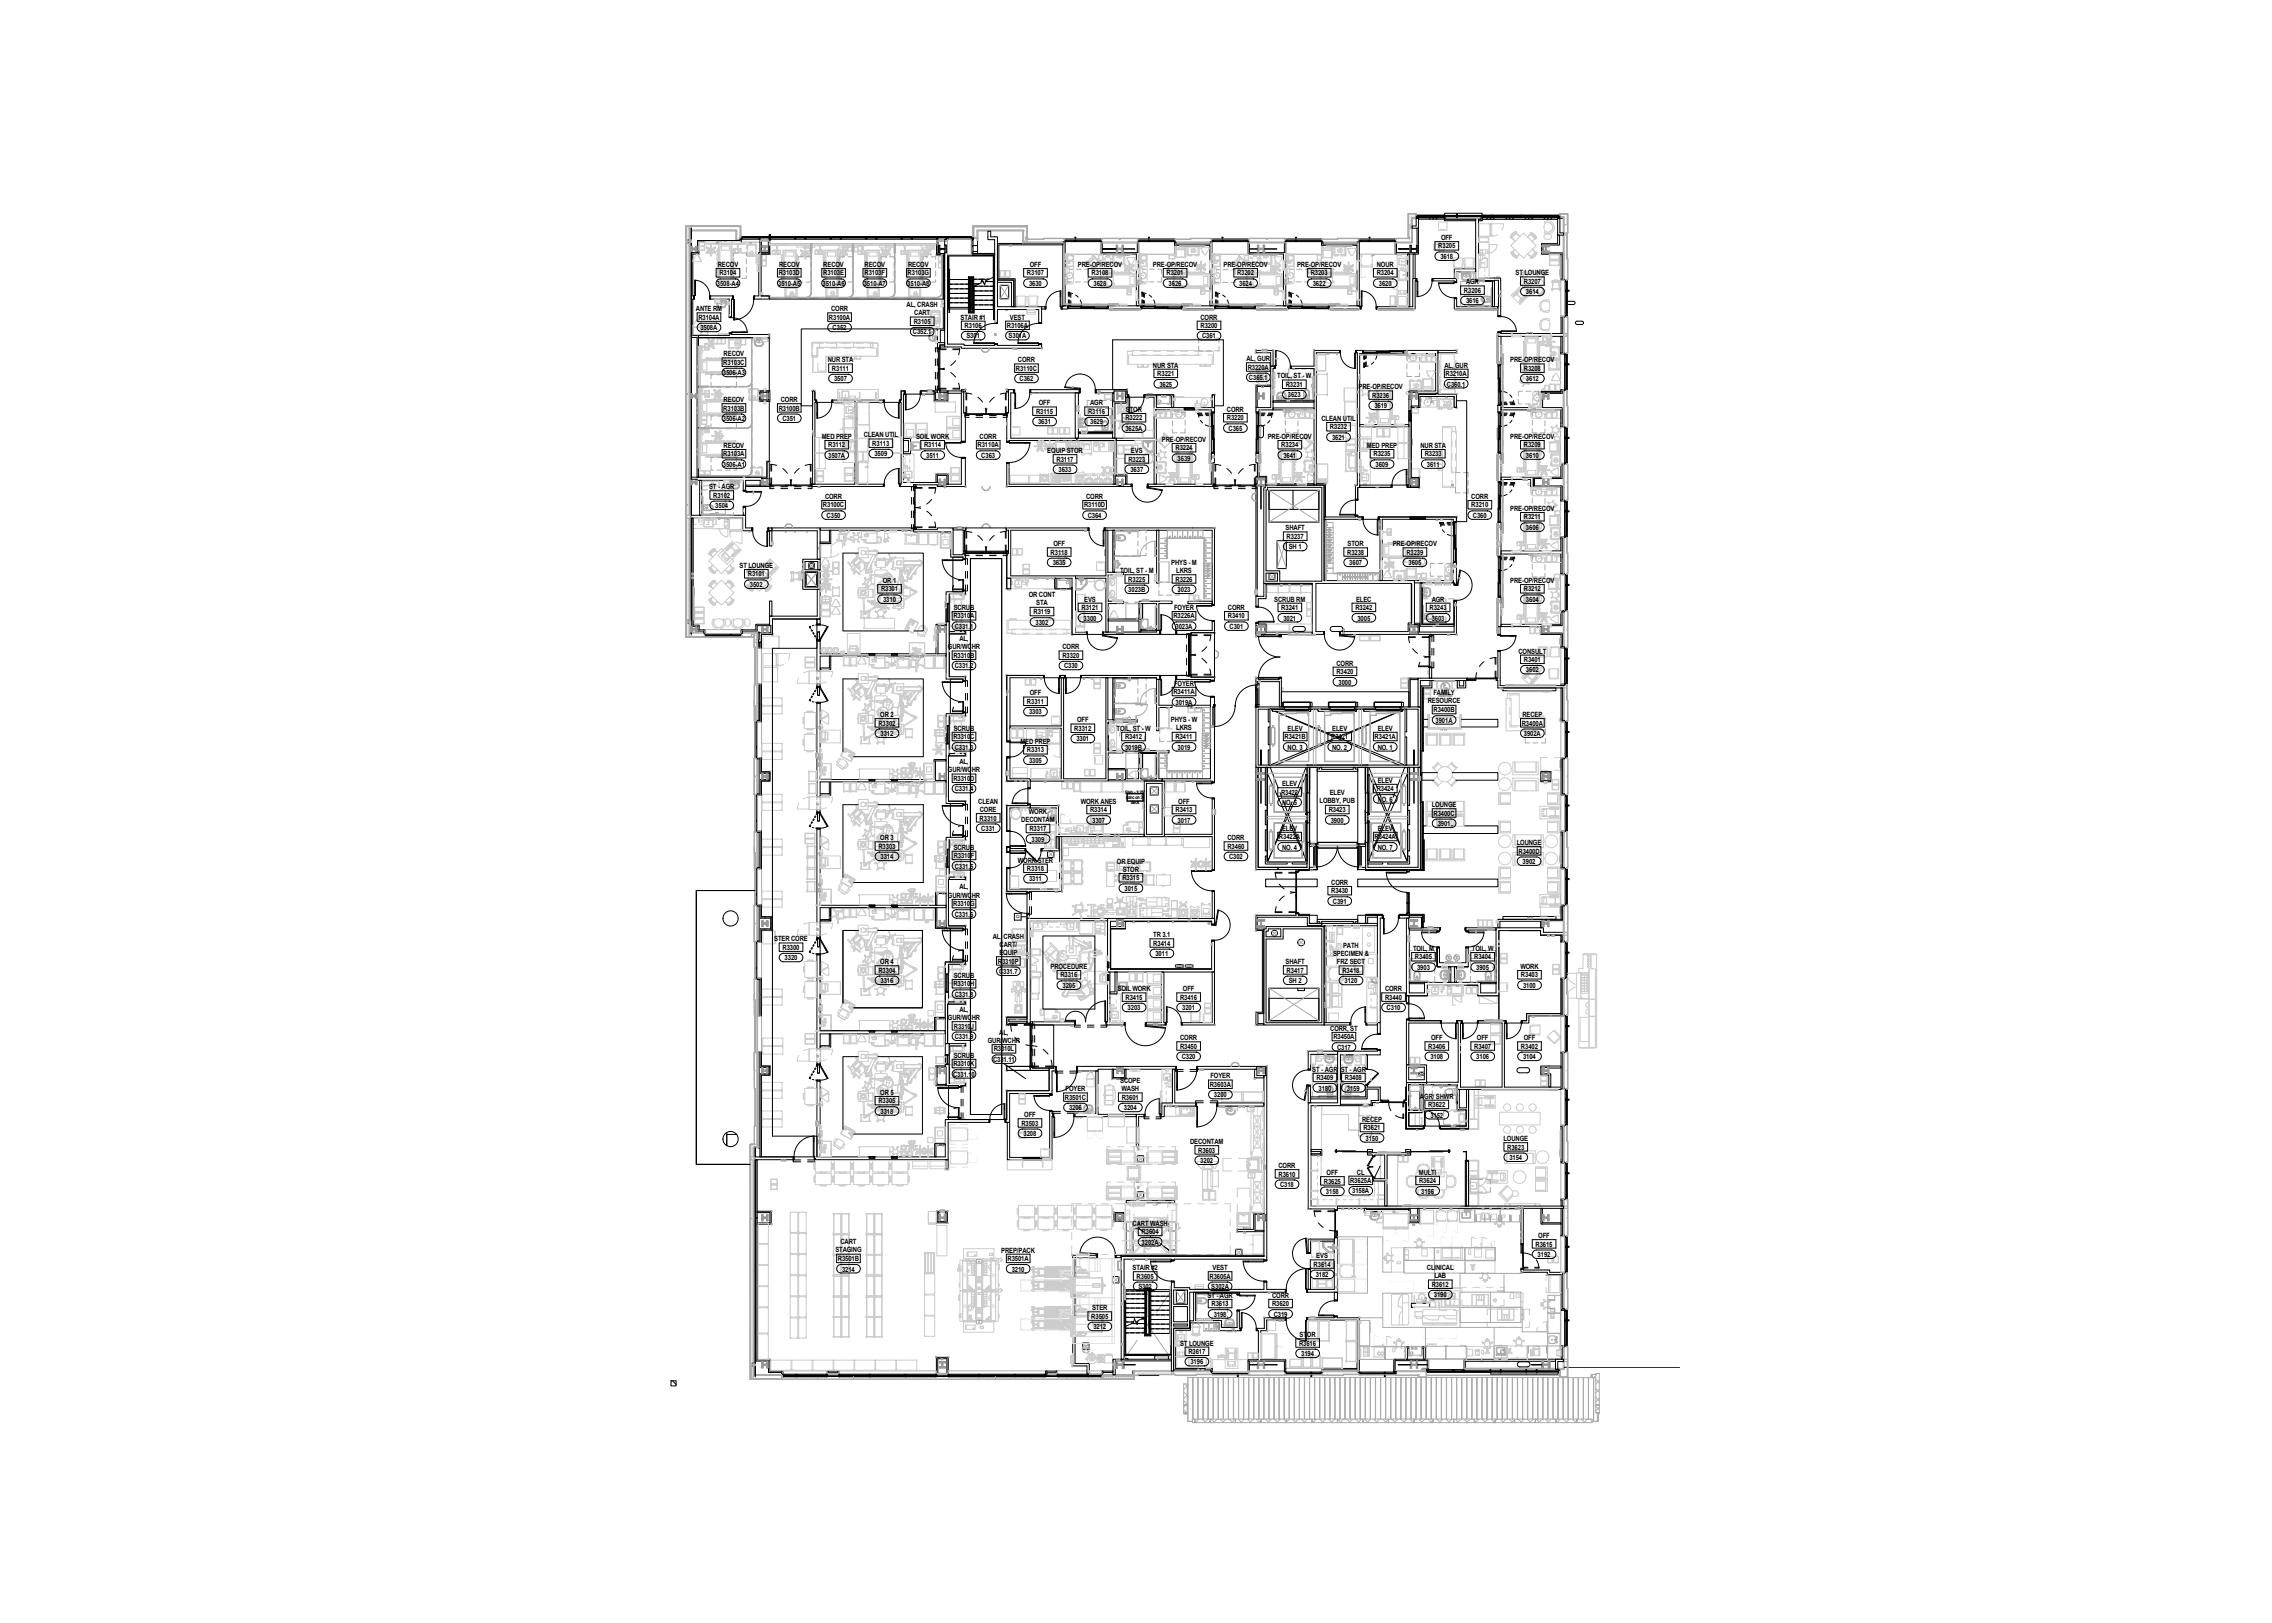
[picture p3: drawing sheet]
<svg xmlns="http://www.w3.org/2000/svg" width="1067mm" height="762mm" viewBox="0 0 1067 762" stroke-linecap="round" stroke-linejoin="round" font-family="sans-serif">
<defs><g id="words">
<g font-size="3.4">
<text x="677" y="113">OFF</text>
<text x="675" y="117">R3205</text>
<text x="337" y="125">RECOV</text>
<text x="366" y="125">RECOV</text>
<text x="387" y="125">RECOV</text>
<text x="406" y="125">RECOV</text>
<text x="426" y="125">RECOV</text>
<text x="483" y="125">OFF</text>
<text x="506" y="125">PRE-OP/RECOV</text>
<text x="541" y="125">PRE-OP/RECOV</text>
<text x="574" y="125">PRE-OP/RECOV</text>
<text x="609" y="125">PRE-OP/RECOV</text>
<text x="646" y="125">NOUR</text>
<text x="676" y="122">3618</text>
<text x="338" y="129">R3104</text>
<text x="366" y="129">R3103D</text>
<text x="387" y="129">R3103E</text>
<text x="406" y="129">R3103F</text>
<text x="426" y="129">R3103G</text>
<text x="482" y="129">R3107</text>
<text x="513" y="129">R3108</text>
<text x="548" y="129">R3201</text>
<text x="581" y="129">R3202</text>
<text x="615" y="129">R3203</text>
<text x="646" y="129">R3204</text>
<text x="712" y="129">ST LOUNGE</text>
<text x="337" y="134">3508-A4</text>
<text x="365" y="134">3510-A5</text>
<text x="386" y="134">3510-A6</text>
<text x="406" y="134">3510-A7</text>
<text x="426" y="134">3510-A8</text>
<text x="483" y="134">3630</text>
<text x="513" y="134">3628</text>
<text x="549" y="134">3626</text>
<text x="582" y="134">3624</text>
<text x="616" y="134">3622</text>
<text x="647" y="134">3620</text>
<text x="687" y="137">R3206</text>
<text x="688" y="133">AGR</text>
<text x="716" y="133">R3207</text>
<text x="688" y="142">3616</text>
<text x="716" y="138">3614</text>
<text x="327" y="146">ANTE RM</text>
<text x="390" y="146">CORR</text>
<text x="426" y="144">AL, CRASH</text>
<text x="429" y="148">CART</text>
<text x="328" y="150">R3104A</text>
<text x="329" y="155">3508A</text>
<text x="389" y="150">R3100A</text>
<text x="391" y="155">C352</text>
<text x="429" y="152">R3105</text>
<text x="451" y="150">STAIR #1</text>
<text x="453" y="154">R3106</text>
<text x="473" y="154">R3106A</text>
<text x="474" y="150">VEST</text>
<text x="564" y="150">CORR</text>
<text x="564" y="154">R3200</text>
<text x="429" y="157">C352.1</text>
<text x="454" y="159">S301</text>
<text x="474" y="159">S301A</text>
<text x="564" y="159">C361</text>
<text x="340" y="167">RECOV</text>
<text x="340" y="171">R3103C</text>
<text x="389" y="170">NUR STA</text>
<text x="478" y="170">CORR</text>
<text x="541" y="173">NUR STA</text>
<text x="585" y="170">AL, GUR</text>
<text x="586" y="174">R3220A</text>
<text x="678" y="173">AL, GUR</text>
<text x="709" y="170">PRE-OP/RECOV</text>
<text x="339" y="176">3506-A3</text>
<text x="391" y="174">R3111</text>
<text x="392" y="179">3507</text>
<text x="477" y="174">R3110C</text>
<text x="479" y="179">C362</text>
<text x="543" y="177">R3221</text>
<text x="586" y="178">C365.1</text>
<text x="600" y="178">TOIL, ST - W</text>
<text x="679" y="177">R3210A</text>
<text x="716" y="174">R3208</text>
<text x="716" y="179">3612</text>
<text x="544" y="181">3625</text>
<text x="604" y="182">R3231</text>
<text x="638" y="183">PRE-OP/RECOV</text>
<text x="679" y="181">C360.1</text>
<text x="340" y="189">RECOV</text>
<text x="367" y="189">CORR</text>
<text x="488" y="190">OFF</text>
<text x="512" y="190">AGR</text>
<text x="605" y="187">3623</text>
<text x="644" y="187">R3236</text>
<text x="645" y="192">3619</text>
<text x="339" y="198">3506-A2</text>
<text x="340" y="193">R3103B</text>
<text x="366" y="193">R3100B</text>
<text x="367" y="198">C351</text>
<text x="486" y="194">R3115</text>
<text x="511" y="194">R3116</text>
<text x="528" y="197">R3222</text>
<text x="529" y="193">STOR</text>
<text x="576" y="193">CORR</text>
<text x="576" y="197">R3220</text>
<text x="620" y="198">CLEAN UTIL</text>
<text x="487" y="199">3631</text>
<text x="512" y="199">3629</text>
<text x="528" y="202">3625A</text>
<text x="577" y="202">C365</text>
<text x="624" y="202">R3232</text>
<text x="386" y="206">MED PREP</text>
<text x="406" y="205">CLEAN UTIL</text>
<text x="410" y="209">R3113</text>
<text x="430" y="206">SOIL WORK</text>
<text x="460" y="206">CORR</text>
<text x="546" y="207">PRE-OP/RECOV</text>
<text x="595" y="206">PRE-OP/RECOV</text>
<text x="625" y="207">3621</text>
<text x="709" y="206">PRE-OP/RECOV</text>
<text x="340" y="214">R3103A</text>
<text x="340" y="210">RECOV</text>
<text x="389" y="215">3507A</text>
<text x="389" y="210">R3112</text>
<text x="411" y="214">3509</text>
<text x="434" y="210">R3114</text>
<text x="435" y="215">3511</text>
<text x="459" y="210">R3110A</text>
<text x="461" y="215">C363</text>
<text x="492" y="213">EQUIP STOR</text>
<text x="531" y="213">EVS</text>
<text x="552" y="211">R3224</text>
<text x="602" y="210">R3234</text>
<text x="603" y="215">3641</text>
<text x="642" y="210">MED PREP</text>
<text x="645" y="214">R3235</text>
<text x="667" y="210">NUR STA</text>
<text x="669" y="214">R3233</text>
<text x="716" y="210">R3209</text>
<text x="716" y="215">3610</text>
<text x="339" y="219">3506-A1</text>
<text x="496" y="217">R3117</text>
<text x="497" y="222">3633</text>
<text x="530" y="217">R3223</text>
<text x="531" y="222">3637</text>
<text x="553" y="216">3639</text>
<text x="646" y="219">3609</text>
<text x="670" y="219">3611</text>
<text x="333" y="230">ST - AGR</text>
<text x="335" y="234">R3102</text>
<text x="336" y="239">3504</text>
<text x="386" y="238">R3100C</text>
<text x="387" y="234">CORR</text>
<text x="509" y="238">R3110D</text>
<text x="510" y="234">CORR</text>
<text x="691" y="234">CORR</text>
<text x="691" y="238">R3210</text>
<text x="709" y="240">PRE-OP/RECOV</text>
<text x="388" y="243">C350</text>
<text x="511" y="243">C364</text>
<text x="692" y="243">C360</text>
<text x="716" y="244">R3211</text>
<text x="604" y="249">SHAFT</text>
<text x="716" y="249">3606</text>
<text x="495" y="256">OFF</text>
<text x="604" y="253">R3237</text>
<text x="605" y="258">SH 1</text>
<text x="633" y="256">STOR</text>
<text x="654" y="256">PRE-OP/RECOV</text>
<text x="493" y="260">R3118</text>
<text x="633" y="260">R3238</text>
<text x="660" y="260">R3239</text>
<text x="347" y="267">ST LOUNGE</text>
<text x="494" y="265">3635</text>
<text x="526" y="269">TOIL, ST - M</text>
<text x="550" y="265">PHYS - M</text>
<text x="552" y="269">LKRS</text>
<text x="634" y="265">3607</text>
<text x="661" y="265">3605</text>
<text x="351" y="271">R3101</text>
<text x="352" y="276">3502</text>
<text x="415" y="274">OR 1</text>
<text x="530" y="273">R3225</text>
<text x="552" y="273">R3226</text>
<text x="709" y="274">PRE-OP/RECOV</text>
<text x="414" y="278">R3301</text>
<text x="483" y="281">OR CONT</text>
<text x="530" y="278">3023B</text>
<text x="553" y="278">3023</text>
<text x="716" y="278">R3212</text>
<text x="415" y="283">3310</text>
<text x="448" y="286">SCRUB</text>
<text x="487" y="284">STA</text>
<text x="508" y="286">R3121</text>
<text x="509" y="282">EVS</text>
<text x="551" y="286">FOYER</text>
<text x="577" y="286">CORR</text>
<text x="598" y="282">SCRUB RM</text>
<text x="602" y="286">R3241</text>
<text x="636" y="286">R3242</text>
<text x="637" y="282">ELEC</text>
<text x="671" y="286">R3243</text>
<text x="672" y="282">AGR</text>
<text x="716" y="283">3604</text>
<text x="448" y="290">R3310A</text>
<text x="485" y="288">R3119</text>
<text x="486" y="293">3302</text>
<text x="509" y="291">3300</text>
<text x="551" y="290">R3226A</text>
<text x="577" y="290">R3410</text>
<text x="603" y="291">3021</text>
<text x="637" y="291">3005</text>
<text x="672" y="291">3603</text>
<text x="448" y="295">C331.1</text>
<text x="552" y="295">3023A</text>
<text x="577" y="295">C301</text>
<text x="445" y="305">GUR/WCHR</text>
<text x="450" y="301">AL,</text>
<text x="499" y="305">CORR</text>
<text x="448" y="309">R3310B</text>
<text x="499" y="309">R3320</text>
<text x="713" y="307">CONSULT</text>
<text x="716" y="311">R3401</text>
<text x="448" y="314">C331.2</text>
<text x="500" y="314">C330</text>
<text x="628" y="312">CORR</text>
<text x="628" y="316">R3420</text>
<text x="716" y="316">3602</text>
<text x="551" y="322">FOYER</text>
<text x="629" y="321">3000</text>
<text x="483" y="327">OFF</text>
<text x="551" y="326">R3411A</text>
<text x="673" y="327">FAMILY</text>
<text x="482" y="330">R3311</text>
<text x="483" y="335">3303</text>
<text x="552" y="331">3019A</text>
<text x="670" y="330">RESOURCE</text>
<text x="673" y="334">R3400B</text>
<text x="412" y="341">R3302</text>
<text x="413" y="337">OR 2</text>
<text x="506" y="339">OFF</text>
<text x="550" y="339">PHYS - W</text>
<text x="674" y="339">3901A</text>
<text x="715" y="341">R3400A</text>
<text x="715" y="337">RECEP</text>
<text x="413" y="346">3312</text>
<text x="448" y="347">R3310C</text>
<text x="448" y="343">SCRUB</text>
<text x="504" y="343">R3312</text>
<text x="524" y="343">TOIL, ST - W</text>
<text x="528" y="347">R3412</text>
<text x="552" y="347">R3411</text>
<text x="552" y="343">LKRS</text>
<text x="603" y="347">R3421B</text>
<text x="605" y="343">ELEV</text>
<text x="625" y="347">R3421</text>
<text x="625" y="343">ELEV</text>
<text x="645" y="347">R3421A</text>
<text x="647" y="343">ELEV</text>
<text x="716" y="346">3902A</text>
<text x="448" y="352">C331.3</text>
<text x="479" y="349">MED PREP</text>
<text x="482" y="353">R3313</text>
<text x="505" y="348">3301</text>
<text x="528" y="352">3019B</text>
<text x="553" y="352">3019</text>
<text x="605" y="352">NO. 3</text>
<text x="626" y="352">NO. 2</text>
<text x="647" y="352">NO. 1</text>
<text x="450" y="359">AL,</text>
<text x="483" y="358">3305</text>
<text x="445" y="363">GUR/WCHR</text>
<text x="448" y="367">R3310D</text>
<text x="448" y="372">C331.4</text>
<text x="602" y="369">ELEV</text>
<text x="646" y="371">R3424</text>
<text x="647" y="367">ELEV</text>
<text x="459" y="377">CLEAN</text>
<text x="507" y="377">WORK ANES</text>
<text x="553" y="377">OFF</text>
<text x="602" y="373">R3422</text>
<text x="602" y="378">NO. 5</text>
<text x="620" y="377">LOBBY, PUB</text>
<text x="624" y="373">ELEV</text>
<text x="647" y="376">NO. 6</text>
<text x="460" y="381">CORE</text>
<text x="483" y="382">WORK</text>
<text x="512" y="381">R3314</text>
<text x="552" y="381">R3413</text>
<text x="624" y="381">R3423</text>
<text x="672" y="379">LOUNGE</text>
<text x="673" y="383">R3400C</text>
<text x="460" y="385">R3310</text>
<text x="480" y="386">DECONTAM</text>
<text x="513" y="386">3307</text>
<text x="553" y="386">3017</text>
<text x="625" y="386">3900</text>
<text x="675" y="388">3901</text>
<text x="413" y="394">OR 3</text>
<text x="461" y="390">C331</text>
<text x="483" y="390">R3317</text>
<text x="484" y="395">3309</text>
<text x="576" y="394">CORR</text>
<text x="601" y="394">R3422A</text>
<text x="602" y="390">ELEV</text>
<text x="645" y="394">R3424A</text>
<text x="647" y="390">ELEV</text>
<text x="412" y="398">R3303</text>
<text x="448" y="399">SCRUB</text>
<text x="576" y="398">R3460</text>
<text x="602" y="399">NO. 4</text>
<text x="647" y="399">NO. 7</text>
<text x="712" y="397">LOUNGE</text>
<text x="713" y="401">R3400D</text>
<text x="413" y="403">3314</text>
<text x="448" y="403">R3310F</text>
<text x="448" y="408">C331.5</text>
<text x="478" y="405">WORK STER</text>
<text x="524" y="406">OR EQUIP</text>
<text x="577" y="403">C302</text>
<text x="715" y="406">3902</text>
<text x="482" y="409">R3318</text>
<text x="483" y="414">3311</text>
<text x="527" y="413">R3315</text>
<text x="527" y="409">STOR</text>
<text x="450" y="418">AL,</text>
<text x="528" y="418">3015</text>
<text x="625" y="415">CORR</text>
<text x="625" y="419">R3430</text>
<text x="445" y="421">GUR/WCHR</text>
<text x="448" y="425">R3310G</text>
<text x="626" y="424">C391</text>
<text x="448" y="430">C331.6</text>
<text x="364" y="442">STER CORE</text>
<text x="466" y="441">AL, CRASH</text>
<text x="541" y="440">TR 3.1</text>
<text x="367" y="446">R3300</text>
<text x="469" y="448">EQUIP</text>
<text x="469" y="444">CART/</text>
<text x="542" y="444">R3414</text>
<text x="543" y="449">3011</text>
<text x="626" y="449">SPECIMEN &amp;</text>
<text x="631" y="445">PATH</text>
<text x="663" y="446">TOIL, M</text>
<text x="691" y="446">TOIL, W</text>
<text x="368" y="451">3320</text>
<text x="413" y="453">OR 4</text>
<text x="469" y="452">R3310P</text>
<text x="493" y="455">PROCEDURE</text>
<text x="604" y="453">SHAFT</text>
<text x="628" y="453">FRZ SECT</text>
<text x="664" y="450">R3405</text>
<text x="665" y="455">3903</text>
<text x="692" y="450">R3404</text>
<text x="693" y="455">3905</text>
<text x="714" y="455">WORK</text>
<text x="412" y="457">R3304</text>
<text x="413" y="462">3316</text>
<text x="448" y="459">SCRUB</text>
<text x="469" y="457">C331.7</text>
<text x="498" y="459">R3316</text>
<text x="604" y="457">R3417</text>
<text x="605" y="462">SH 2</text>
<text x="630" y="457">R3418</text>
<text x="631" y="462">3120</text>
<text x="714" y="459">R3403</text>
<text x="448" y="463">R3310H</text>
<text x="499" y="464">3205</text>
<text x="525" y="465">SOIL WORK</text>
<text x="555" y="465">OFF</text>
<text x="650" y="465">CORR</text>
<text x="715" y="464">3100</text>
<text x="448" y="468">C331.8</text>
<text x="529" y="469">R3415</text>
<text x="554" y="469">R3416</text>
<text x="650" y="469">R3440</text>
<text x="445" y="479">GUR/WCHR</text>
<text x="450" y="475">AL,</text>
<text x="529" y="474">3203</text>
<text x="555" y="474">3201</text>
<text x="651" y="474">C310</text>
<text x="448" y="483">R3310J</text>
<text x="469" y="486">AL,</text>
<text x="625" y="484">CORR, ST</text>
<text x="448" y="488">C331.9</text>
<text x="464" y="490">GUR/WCHR</text>
<text x="554" y="488">CORR</text>
<text x="626" y="488">R3450A</text>
<text x="672" y="488">OFF</text>
<text x="693" y="488">OFF</text>
<text x="715" y="488">OFF</text>
<text x="448" y="497">SCRUB</text>
<text x="467" y="494">R3310L</text>
<text x="554" y="492">R3450</text>
<text x="555" y="497">C320</text>
<text x="628" y="493">C317</text>
<text x="671" y="492">R3406</text>
<text x="672" y="497">3108</text>
<text x="692" y="492">R3407</text>
<text x="693" y="497">3106</text>
<text x="714" y="492">R3402</text>
<text x="715" y="497">3104</text>
<text x="448" y="501">R3310K</text>
<text x="466" y="499">C331.11</text>
<text x="616" y="503">ST - AGR</text>
<text x="630" y="503">ST - AGR</text>
<text x="448" y="506">C331.10</text>
<text x="526" y="508">SCOPE</text>
<text x="568" y="506">FOYER</text>
<text x="618" y="507">R3409</text>
<text x="631" y="507">R3408</text>
<text x="413" y="514">OR 5</text>
<text x="500" y="512">FOYER</text>
<text x="527" y="512">WASH</text>
<text x="568" y="510">R3603A</text>
<text x="570" y="515">3200</text>
<text x="619" y="512">3180</text>
<text x="632" y="512">3159</text>
<text x="667" y="516">AGR/ SHWR</text>
<text x="412" y="518">R3305</text>
<text x="500" y="516">R3501C</text>
<text x="502" y="521">3206</text>
<text x="527" y="516">R3601</text>
<text x="528" y="521">3204</text>
<text x="671" y="520">R3622</text>
<text x="413" y="523">3318</text>
<text x="481" y="524">OFF</text>
<text x="640" y="527">RECEP</text>
<text x="672" y="525">3152</text>
<text x="480" y="528">R3503</text>
<text x="481" y="533">3208</text>
<text x="640" y="531">R3621</text>
<text x="559" y="537">DECONTAM</text>
<text x="641" y="536">3150</text>
<text x="706" y="536">LOUNGE</text>
<text x="708" y="540">R3623</text>
<text x="563" y="541">R3603</text>
<text x="709" y="545">3154</text>
<text x="564" y="546">3202</text>
<text x="600" y="548">CORR</text>
<text x="623" y="552">OFF</text>
<text x="637" y="551">CL</text>
<text x="666" y="551">MULTI</text>
<text x="600" y="552">R3610</text>
<text x="601" y="557">C318</text>
<text x="622" y="556">R3625</text>
<text x="634" y="555">R3625A</text>
<text x="666" y="555">R3624</text>
<text x="623" y="561">3158</text>
<text x="635" y="560">3158A</text>
<text x="667" y="560">3156</text>
<text x="532" y="575">CART WASH</text>
<text x="536" y="579">R3604</text>
<text x="722" y="581">OFF</text>
<text x="392" y="588">STAGING</text>
<text x="395" y="584">CART</text>
<text x="536" y="584">3202A</text>
<text x="721" y="585">R3615</text>
<text x="393" y="592">R3501B</text>
<text x="470" y="588">PREP/PACK</text>
<text x="473" y="592">R3501A</text>
<text x="618" y="591">EVS</text>
<text x="722" y="590">3192</text>
<text x="395" y="597">3214</text>
<text x="475" y="597">3210</text>
<text x="532" y="596">STAIR #2</text>
<text x="569" y="596">VEST</text>
<text x="617" y="595">R3614</text>
<text x="618" y="600">3182</text>
<text x="670" y="596">CLINICAL</text>
<text x="534" y="600">R3605</text>
<text x="535" y="605">S302</text>
<text x="568" y="600">R3605A</text>
<text x="569" y="605">S302A</text>
<text x="672" y="604">R3612</text>
<text x="673" y="600">LAB</text>
<text x="567" y="609">ST - AGR</text>
<text x="597" y="609">CORR</text>
<text x="673" y="609">3190</text>
<text x="513" y="615">STER</text>
<text x="569" y="613">R3613</text>
<text x="597" y="613">R3620</text>
<text x="512" y="619">R3505</text>
<text x="570" y="618">3198</text>
<text x="598" y="618">C319</text>
<text x="513" y="624">3212</text>
<text x="610" y="628">STOR</text>
<text x="554" y="632">ST LOUNGE</text>
<text x="558" y="636">R3617</text>
<text x="610" y="632">R3616</text>
<text x="559" y="641">3196</text>
<text x="611" y="637">3194</text>
</g>
<g font-size="2.2">
<text x="528" y="373">Slab - 3.25&quot;</text>
<text x="529" y="375">conc on 3&quot;</text>
<text x="531" y="377">deck</text>
<text x="479" y="431" transform="rotate(-90 479 431)">D</text>
</g>
<g font-size="2.2" fill="#ccc">
<text x="691" y="567">84</text>
<text x="697" y="567">84</text>
<text x="703" y="567">84</text>
<text x="713" y="567">84</text>
<text x="735" y="608" transform="rotate(-90 735 608)">84</text>
<text x="735" y="615" transform="rotate(-90 735 615)">84</text>
<text x="687" y="640">84</text>
<text x="695" y="640">84</text>
<text x="701" y="640">84</text>
<text x="707" y="640">84</text>
</g>
</g></defs>
<g fill="#e2e2e2">
<path d="M630 295h1v1h-1z"/>
<path d="M567 433h1v1h-1z"/>
</g>
<g fill="#fafafa">
<path d="M466 613h1z"/>
<path d="M466 599h1z"/>
</g>
<g fill="#f7f7f7">
<path d="M527 543h3v1h-3z"/>
<path d="M527 560h3h-3z"/>
<path d="M542 560h3h-3z"/>
<path d="M542 543h3v1h-3z"/>
</g>
<path d="M536 556v1z" fill="#fafafa"/>
<g fill="#fff">
<path d="M480 114h19h-19z"/>
<path d="M663 107v7z"/>
<path d="M518 114h16h-16z"/>
<path d="M552 114h16h-16z"/>
<path d="M587 114h16h-16z"/>
<path d="M621 114h16h-16z"/>
<path d="M655 114h8h-8z"/>
<path d="M324 297h7h-7z"/>
<path d="M348 297h8h-8z"/>
<path d="M734 494v17z"/>
<path d="M734 563v17z"/>
<path d="M734 460v17z"/>
<path d="M734 529v17z"/>
<path d="M734 598v17z"/>
<path d="M734 632v10z"/>
<path d="M355 645h13v1h-13z"/>
<path d="M517 645h15v1h-15z"/>
<path d="M533 644h36h-36z"/>
<path d="M586 644h18h-18z"/>
<path d="M621 644h17h-17z"/>
<path d="M655 644h15h-15z"/>
<path d="M734 642v1z"/>
<path d="M678 102h18v1h-18z"/>
<path d="M734 110v21z"/>
<path d="M663 102h2v1h-2z"/>
<path d="M733 102h1h-1z"/>
<path d="M688 643h44v1h-44z"/>
<path d="M688 643h46h-46z"/>
<path d="M532 643h1v3h-1z"/>
<path d="M389 645h5h-5z"/>
<path d="M734 425v13z"/>
<path d="M734 391v17z"/>
<path d="M734 356v17z"/>
<path d="M734 323v15z"/>
<path d="M734 287v17z"/>
<path d="M734 252v17z"/>
<path d="M734 218v17z"/>
<path d="M734 184v16z"/>
<path d="M734 158v8z"/>
<path d="M348 112h92v1h-92z"/>
<path d="M325 108h21h-21z"/>
<path d="M345 108h1v4h-1z"/>
<path d="M345 112h3v1h-3z"/>
<path d="M480 108h1v6h-1z"/>
<path d="M459 108h22h-22z"/>
<path d="M459 108v5z"/>
<path d="M440 645h5h-5z"/>
<path d="M491 645h5h-5z"/>
<path d="M389 645h5v1h-5z"/>
<path d="M491 645h5v1h-5z"/>
<path d="M678 102h18h-18z"/>
<path d="M440 645h5v1h-5z"/>
<path d="M661 106h2v1h-2z"/>
<path d="M734 109h2v1h-2z"/>
<path d="M734 322h2v1h-2z"/>
<path d="M734 438h2v1h-2z"/>
<path d="M734 566h2v1h-2z"/>
<path d="M734 638h2v1h-2z"/>
<path d="M550 644h1v1h-1z"/>
<path d="M523 646h1v1h-1z"/>
<path d="M352 543h2v1h-2z"/>
<path d="M354 300h2v2h-2z"/>
<path d="M734 157h2v1h-2z"/>
<path d="M663 102v4z"/>
<path d="M734 102v7z"/>
<path d="M734 439v3z"/>
<path d="M322 242h2v1h-2z"/>
<path d="M440 112h4v1h-4z"/>
<path d="M734 149v8z"/>
<path d="M324 118v67z"/>
<path d="M324 114v2z"/>
<path d="M323 106h2v1h-2z"/>
<path d="M324 187v38z"/>
<path d="M324 243v48z"/>
<path d="M323 298h2v1h-2z"/>
<path d="M324 297v1z"/>
<path d="M324 107v6z"/>
<path d="M323 113h2v1h-2z"/>
<path d="M323 291h2v2h-2z"/>
<path d="M324 293v1z"/>
<path d="M323 293h1v5h-1z"/>
<path d="M323 243h1v48h-1z"/>
<path d="M324 228v14z"/>
<path d="M323 114h1v128h-1z"/>
<path d="M323 107h1v6h-1z"/>
<path d="M355 302h1v2h-1z"/>
<path d="M355 297h1v3h-1z"/>
<path d="M356 297v3z"/>
<path d="M355 304h1v18h-1z"/>
<path d="M355 322h1v16h-1z"/>
<path d="M355 356h1v17h-1z"/>
<path d="M355 391h1v16h-1z"/>
<path d="M355 425h1v17h-1z"/>
<path d="M355 460h1v16h-1z"/>
<path d="M355 476h1v18h-1z"/>
<path d="M354 544h1v96h-1z"/>
<path d="M354 640h1v1h-1z"/>
<path d="M354 641h1v5h-1z"/>
<path d="M354 646h1v1h-1z"/>
<path d="M355 494h1v44h-1z"/>
<path d="M354 538v5z"/>
<path d="M354 539h1v4h-1z"/>
<path d="M354 538h2v1h-2z"/>
<path d="M696 102h35v1h-35z"/>
<path d="M666 102h12v1h-12z"/>
<path d="M661 100h4v11h-4z"/>
<path d="M662 101h3v10h-3z"/>
<path d="M666 644h4v3h-4z"/>
</g>
<path d="M529 570h1z" fill="#fafafa"/>
<g fill="#fff">
<path d="M322 185h1v52h-1z"/>
<path d="M322 202v18z"/>
<path d="M322 220v17z"/>
<path d="M532 645v1z"/>
<path d="M468 646h50v2h-50z"/>
<path d="M518 646h14v1h-14z"/>
<path d="M532 646h1z"/>
<path d="M661 111l1 1z"/>
<path d="M354 442h1v18h-1z"/>
<path d="M354 467h1v36h-1z"/>
<path d="M354 434h1v33h-1z"/>
<path d="M525 593v3z"/>
<path d="M525 592h1v4h-1z"/>
</g>
<path d="M663 574h1v1h-1z" fill="#e2e2e2"/>
<g fill="none" stroke="#000" stroke-width=".47">
<path d="M323 114h2v2l-1-2zM324 113v1M324 116h.1M324 118h.1M324 118l1 67zM324 107l1 6h-2h1zM325 116v1h2v-1v2v-1h-2v1zM327 117h.1M331 114h-3v5h-3v20h1v1h-1v17h3v15M348 111v1zM348 114v-2h-1v1h-19v6h-3v39h2v27M348 111l9 1z"/>
<path d="M348 111h8zM348 112h8h-8zM356 111h1v1h-1zM357 111l4 1zM357 112h16M357 112h.1M357 113v-1v6h-1v21h-2v1M358 116h2h-1v2h1h-2h1v-2zM358 116h.1M359 116h.1M360 116h.1M361 113v-1v2"/>
<path d="M361 113v6h-4v-6M361 111h.1M361 112h.1M361 110h.1M361 111v-1h1v1M361 110h1v2h-1zM361 110h1M361 110v1M361 112h1M361 116v3h-3M361 115v4h-4v20M362 111h-1"/>
<path d="M362 111h.1M362 112h.1M362 111v1M362 111l11 1zM362 110h.1M362 110l-1 1M373 111h-16h4M373 111h1v1h-1zM373 111h-11M373 112h-11M374 111l4 1zM374 111h4z"/>
<path d="M374 112h4h-4zM378 111v1zM378 111l12 1zM378 111h12zM378 112h12h-12zM390 111v1zM390 111l5 1zM390 111h5zM390 112h5h-5zM395 111v1zM395 111l12 1zM395 111h12z"/>
<path d="M395 112h12h-12zM407 111v1zM407 111l4 1zM407 111h4zM407 112h4h-4zM411 111h1v1h-1zM412 111l11 1zM412 111h11zM412 112h11h-11zM423 111h1v1h-1zM424 111l4 1zM424 111h4z"/>
<path d="M424 112h4h-4zM428 111v1zM428 111l12 1zM428 111h12zM428 112h12h-12zM440 116v4h2M440 111v1zM440 111l5 1zM440 111h5zM440 112h.1M440 112h5M440 113v-1v8h3v34h-3v7"/>
<path d="M440 113v6h4v36h-2v6h-2M441 115v2h3v-2v4v-2h-3v2zM444 113v-1h1v50h22v-1h1v1h20v-1h1v3h-12M444 113v2v4v44h7v1h25M444 112h1M445 111v1zM445 112h.1M445 111l11 1zM445 111h11zM456 112h1M456 115h.1M456 118h.1"/>
<path d="M456 113h1v3h-1zM456 119v1h11M456 116v3M456 119h11M456 111h1v1h-1zM456 112h-11h11M456 112h.1M457 112v1l-1-1M457 116v3M457 115h2M457 118h2M459 113v6"/>
<path d="M467 120h-22l1 24M467 120h-22v25M467 120v30v-20M468 114h31v1h-30v16h8v13h-1v-13h-8zM500 112v1zM500 112l5 1zM500 112h5zM500 113h5M505 111v2zM505 113h-5M505 112l12 1zM505 112h12z"/>
<path d="M505 113h12M517 113h-12M517 112v1zM524 117h-6h6M524 119h-6v-5h-1v5h17v3M524 115l1 2h2v-2v3v-1h-2l-1 1zM525 116h-1M525 117h-1M525 119h2M527 118h.1M527 119h7v-5h1v18M528 117h5h-5"/>
<path d="M535 112v1zM535 112l4 1zM535 112h4zM535 113h4M539 111h1v2h-1zM539 113h-4M540 112l11 1zM540 112h11zM540 113h11M551 113h-11M551 112h1v1h-1zM569 112h1v1h-1z"/>
<path d="M569 112l5 1zM570 112h4zM570 113h4M574 111v2zM574 113h-4M574 112l12 1zM574 112h12zM574 113h12M586 113h-12M586 112v1zM587 117h3M590 119h-3v-5h-1v5h17v3"/>
<path d="M591 115v2h2l1-2v3l-1-1h-2v1zM591 116h.1M591 119h2M594 117h-1M594 118h-1M594 119h9v-5h1v30h-1v-3M594 117h5h-5M604 112v1zM604 112l4 1zM604 112h4zM604 113h4M608 111h1v2h-1z"/>
<path d="M608 113h-4M609 112l11 1zM609 112h11zM609 113h11M620 112h1v1h-1zM620 113h-11M638 112h1v1h-1zM639 112l4 1zM639 112h4zM639 113h4M643 111v2zM643 113h-4"/>
<path d="M643 112l12 1zM643 112h12zM643 113h12M655 113h-12M655 112v1zM661 119h1v25h-1zM662 117h-5h5M662 119v-4h1v2h2v-2h1v4h-10v-5h-1v5h11v-12h-1v12M663 119v-2h2v2M664 119v12zM665 103h1v4h-3v-1h2zM665 101h1v1h-1z"/>
<path d="M666 101h12zM666 101v1M666 101v1l-1-1v1h1M666 101h12M666 102h12v1h-12zM672 102l-1 1M673 102v1M674 113h11v4h-11zM674 119l2-1h7a2 2 0 0 1 2 2 2 2 0 0 1-2 2h-7a2 2 0 0 1-2-1 2 2 0 0 1 0-2zM675 102l-1 1M678 101v1h-12M678 101v1z"/>
<path d="M678 102h1v1h14v1h-15zM678 101h6zM678 100h6v1h-6zM684 101v1M684 101l-6 1M684 101v1zM684 101h12zM684 100h12v1h-12zM694 103h1v-1h1v2h-2zM696 101l-12 1M696 101v1zM696 101v1"/>
<path d="M696 102h35v1h-35zM696 101h5zM696 101h5v1h-5zM699 102l-1 1M700 102l-1 1M701 101v1zM701 101h13zM701 101h13v1h-13zM702 102l-1 1M708 102l-1 1M709 102l-1 1M711 102l-1 1"/>
<path d="M714 101v1zM714 101h5zM714 101h5v1h-5zM717 102l-1 1M718 102l-1 1M719 101v1zM719 101h13zM720 102l-1 1M724 115h3l-1 1v2h1h-3h2v-2zM724 118h.1M724 115h8v-5h-1h3v-1h-2v-6h-1v11h-7v5h9v13h2v-1h-1v-12h-10M724 116v2"/>
<path d="M726 102l-1 1M726 115v1M726 117h.1M727 115v1M727 102l-1 1M729 102l-1 1M731 102v-1l1 1M732 101v1zM732 101h-13v1h12M732 101h.1M732 102v-1v1h-1M732 103h2"/>
<path d="M326 139h.1M326 139v1v-1M326 139h1M326 132a7 7 0 0 1 7 7M326 132l1 7h-1M326 132v7M326 137h1M326 133h1M326 133v4M333 139v1M333 139l1 1M333 139h11v1h-1v9h-1v-9h-9z"/>
<path d="M336 126h11v4h-11zM337 132l1-1h7a2 2 0 0 1 2 2 2 2 0 0 1-2 2h-7a2 2 0 0 1-2-1 2 2 0 0 1 1-2zM344 139v1zM357 139h4v1M357 139h4v1h-7M361 140h82M365 126h11v4h-11zM366 132l1-1h7a2 2 0 0 1 2 2 2 2 0 0 1-2 2h-7a2 2 0 0 1-2-1 2 2 0 0 1 1-2zM386 126h11v4h-11zM386 132l2-1h7a2 2 0 0 1 2 2 2 2 0 0 1-2 2h-7a2 2 0 0 1-2-1 2 2 0 0 1 0-2zM405 126h11v4h-11zM406 132l1-1h7a2 2 0 0 1 2 2 2 2 0 0 1-2 2h-7a2 2 0 0 1-2-1 2 2 0 0 1 1-2z"/>
<path d="M426 126h11v4h-11zM426 132l2-1h7a2 2 0 0 1 2 2 2 2 0 0 1-2 2h-7a2 2 0 0 1-2-1 2 2 0 0 1 0-2zM445 132h.1M446 138h.1M446 131h.1M446 140h.1M446 136h.1M446 133h.1M446 126v21v-27h20v25M446 138h9M446 131h9M446 140h9"/>
<path d="M446 136h9M446 133h9M455 138h.1M455 131h.1M455 140h.1M455 136h.1M455 133h.1M456 132h.1M457 135h.1M457 133h.1M457 131h.1M457 139h.1"/>
<path d="M457 137h.1M457 133h3M457 131h7M457 139h9M457 137h9M457 134v13h-2v-17h2v17h-2v-17h2v15M457 134h9M457 134h.1M461 132h1M462 133h.1M463 132h3M467 130l-4 2-1 2-1-3v2l-4 2"/>
<path d="M467 130h.1M467 132h.1M468 131h8v13h-1v-11h-7zM470 134h4v6h-4zM481 126h11v4h-11zM481 132l2-1h7a2 2 0 0 1 2 2 2 2 0 0 1-2 2h-7a2 2 0 0 1-2-1 2 2 0 0 1 0-2zM498 139h.1M498 138h.1M498 138v1M498 137a7 7 0 0 0-7 7M498 137v7M500 131v-17h-1v30h1v-11"/>
<path d="M500 132v1M502 137l2 1M502 139v-2v2M502 138v1M502 138l1 2M505 139l1 1M511 126h11v4h-11zM512 132l1-1h7a2 2 0 0 1 2 2 2 2 0 0 1-2 2h-7a2 2 0 0 1-2-1 2 2 0 0 1 1-2zM534 127v10M535 132v12h-1v-3M536 137l2 1M536 139v-2l1 2"/>
<path d="M537 138v1M537 138v2M540 139l1 1M546 126h11v4h-11zM547 132l1-1h7a2 2 0 0 1 2 2 2 2 0 0 1-2 2h-7a2 2 0 0 1-2-1 2 2 0 0 1 1-2zM568 122v-7h-17v-1h1v1h16v-1h1v30h-1v-3M568 127v10M571 139v-2v2M571 137l2 1M571 138v1M571 138l1 2M574 139l1 1"/>
<path d="M579 126h11v4h-11zM580 132l1-1h7a2 2 0 0 1 2 2 2 2 0 0 1-2 2h-7a2 2 0 0 1-2-1 2 2 0 0 1 1-2zM603 127v10M605 139l1-2v2M605 137l2 1M606 138v1M606 138v2M609 139l1 1M614 126h11v4h-11zM614 132l2-1h7a2 2 0 0 1 2 2 2 2 0 0 1-2 2h-7a2 2 0 0 1-2-1 2 2 0 0 1 0-2zM637 122v-7h-16v-1v1h16v-1h1v30h-1v-3M637 127v10"/>
<path d="M639 137a7 7 0 0 1 7 7M639 139h1M639 137v7M639 138h1M639 137l1 7h-1M639 138v1M645 126h11v4h-11zM645 132l2-1h7a2 2 0 0 1 2 2 2 2 0 0 1-2 2h-7a2 2 0 0 1-2-1 2 2 0 0 1 0-2zM664 131h-1v13h-17v1M664 131h1v1h-1v13h-18M665 131v1zM665 132h.1"/>
<path d="M665 132h1l-1 7M665 132v7M665 137h1M665 138h1M666 137v1M672 132a7 7 0 0 1-7 7M672 131l1 1zM675 133a7 7 0 0 0 8 7M675 133h8M683 133h.1M683 133h-8M683 140h1h-1"/>
<path d="M683 140h1v4h19v1h-20zM683 132l1 1zM686 134h11v4h-11zM686 128h-2v5h-1v-1h-11v-1h12h-1v-5h10v2h-6M688 139h7M688 139a2 2 0 0 0-2 2 2 2 0 0 0 2 2h7a2 2 0 0 0 2-2 2 2 0 0 0-2-2M693 132h8zM701 132v12zM701 132h1v12h-1zM705 137v-6h-11v-29h-1v30h11l-1 17h2v-10M705 137v2M714 130h11v4h-11z"/>
<path d="M715 135h1h7a2 2 0 0 1 2 2 2 2 0 0 1-2 2h-7a2 2 0 0 1-2-1 2 2 0 0 1 1-3zM735 132h1h-1zM735 136h2v1h-2zM735 137v11zM735 132v4zM735 132l1 4zM735 137l1 11zM736 136h.1M736 137v11M736 132v4M327 147h11v4h-11zM328 157h14v-1h1v1h18v2h-33z"/>
<path d="M328 152h1h7a2 2 0 0 1 2 2 2 2 0 0 1-2 2h-7a2 2 0 0 1-2-2 2 2 0 0 1 1-2zM342 156l1 1zM342 149h1zM343 156h.1M343 149a7 7 0 0 1 8 7M344 156h.1M344 141h.1M344 140h.1M344 140v10M344 141h1l-1 9M344 142h1M344 149h1"/>
<path d="M345 142v7M348 156h2M348 156h.1M350 156h.1M351 156h-7M351 156h-8M353 159h-25v3M353 159h.1M354 140a10 10 0 0 1-10 10M354 140v-1v1M361 159v25h-1M389 147h11v4h-11z"/>
<path d="M389 152h2h7a2 2 0 0 1 2 2 2 2 0 0 1-2 2h-7a2 2 0 0 1-2-2 2 2 0 0 1 0-2zM427 149h12v4h-12zM429 154h8M429 154a2 2 0 0 0-2 2 2 2 0 0 0 2 2h8a2 2 0 0 0 2-2 2 2 0 0 0-2-2M440 155v-1h-64v37h6v-7h1v4v1h8v-1M445 145h1M446 142h.1M446 144h10M446 142h9M446 145h9M451 151h12v4h-12zM452 156h1h7a2 2 0 0 1 3 2 2 2 0 0 1-3 2h-7a2 2 0 0 1-1-2 2 2 0 0 1 0-2z"/>
<path d="M455 142h.1M455 145h.1M455 145v-15h2v16h-2v-15h2v15h-1v-15v14M456 145h1M457 145h10M457 143h.1M457 141h.1M457 143h9M457 141h9M467 145h.1M467 151v1h1M467 151v-38h-3v-4h1v2h3v33h21v8"/>
<path d="M467 152a10 10 0 0 0-10 9M468 151l-1 1h1M472 151h11v4h-11zM473 156h1h7a2 2 0 0 1 2 2 2 2 0 0 1-2 2h-7a2 2 0 0 1-2-2 2 2 0 0 1 1-2zM488 152h1M488 152a10 10 0 0 0-10 9M489 144h2v1h-2zM489 152h-1v-7h-20v7M489 151l-1 1M491 144v1zM498 144h.1M498 144l1 1z"/>
<path d="M498 144h3v1h-3zM501 144l1 1zM501 144l1 1M501 144h19v1h-19zM502 144h6h-6zM502 141v2M502 143v1M502 144h6M503 141v2M503 143v1M507 141l1 2M508 144l6 1z"/>
<path d="M508 144h.1M508 143v1M508 144v1M508 144h6M514 144v1M514 145h6h-6zM514 145h6M514 145h.1M520 145h.1M520 144v1zM520 144v1M522 145h14v-1h-16v1h1"/>
<path d="M536 144v1M536 144v1zM536 144h19v1h-19zM536 144h6h-6zM536 141v2M536 143v1M537 144h5M537 141v2M537 143v1M542 141v2M542 144h.1M542 144l7 1z"/>
<path d="M542 143v1M542 144h6M542 144v1M548 145h7h-7zM548 144v1M549 145h.1M549 145h5M554 145h.1M555 144v1zM555 144v1M556 145h-1v-1h15v1h-13M562 151h11v4h-11z"/>
<path d="M564 160a2 2 0 0 1-2-2 2 2 0 0 1 2-2h7a2 2 0 0 1 2 2 2 2 0 0 1-2 2M570 144l1 1M570 144h19v1h-19zM570 144l1 1zM571 144h6h-6zM571 141v2M571 143v1M571 144h6M572 141v2M572 143v1M576 141l1 2M577 144l6 1z"/>
<path d="M577 144h.1M577 143v1M577 144v1M577 144h6M583 145h6h-6zM583 144v1M583 145h.1M583 145h6M589 145h.1M589 144v1zM589 144v1M590 145h-1v-1h16v1h-14"/>
<path d="M605 144v1zM605 144v1M605 144h19v1h-19zM605 144h7h-7zM605 141v2M605 143v1M606 141v2M606 143v1M606 144h5M611 141v2M611 144l7 1zM611 144h.1"/>
<path d="M611 143l1 1M612 144v1M612 144h5M617 144v1M617 145h7h-7zM618 145h5M618 145h.1M623 145h.1M624 144v1zM624 144v1M625 145h-1v-1h15v1h-7M626 145h5"/>
<path d="M639 144h.1M639 144v1v-1M646 144v1M646 144h1l-1 1M703 148l2 1zM703 158h2v13h-2zM703 156h2zM704 156h.1M704 156h1M705 149a7 7 0 0 1 7 7M705 156h.1M705 156h7"/>
<path d="M710 158h-7v-2h2v1h29v1h-6M712 156l-7-1v1M714 158h10M733 149h2h-1v8h-1zM735 148h1v1h-1zM736 148h.1M736 142l3-1 1 1-1 1h-3M740 151h3l1 1h-1h-3zM328 173v1M328 175v16M339 168h11v4h-11zM341 173h7"/>
<path d="M341 173a2 2 0 0 0-2 2 2 2 0 0 0 2 2h7a2 2 0 0 0 2-2 2 2 0 0 0-2-2M389 171h11v4h-11zM390 176h1h7a2 2 0 0 1 2 2 2 2 0 0 1-2 2h-7a2 2 0 0 1-2-2 2 2 0 0 1 1-2zM439 168v4M439 175v3M440 163v2M440 163h1M440 164h4M440 163h-1v2M440 168v4M440 175v3M440 161h4v1h-3v22h-1v-1"/>
<path d="M440 161v2M441 172h.1M441 171h.1M441 173h.1M441 176h.1M441 174h.1M441 171v1M441 174v2M441 164v19M441 164h.1M441 164h3M441 162h3v1h-3z"/>
<path d="M444 173h-3l3 1M446 175l3 2M447 164h4M449 169l-3 3M450 180l1 3M451 164l-1 3M451 164h-4M457 161h10M458 161h.1M460 161h.1M467 161h.1M467 161l1 1-1-1"/>
<path d="M476 171h12v4h-12zM477 176h1h8a2 2 0 0 1 2 2 2 2 0 0 1-2 2h-8a2 2 0 0 1-1-2 2 2 0 0 1 0-2zM478 161h10M479 161h.1M480 161h.1M488 161h.1M487 161h.1M488 161l1 1-1-1M542 173h11v4h-11zM542 179l2-1h7a2 2 0 0 1 2 2 2 2 0 0 1-2 2h-7a2 2 0 0 1-2-1 2 2 0 0 1 0-2zM585 170h11v4h-11zM586 176l1-1h7a2 2 0 0 1 2 2 2 2 0 0 1-2 2h-7a2 2 0 0 1-2-1 2 2 0 0 1 1-2z"/>
<path d="M592 165h-2v1h7v6h1v-7h-3M597 172h2v1h-1v19h-7v2h-1v-3h7zM599 172h.1M599 165a7 7 0 0 1 7 7M599 165v7M599 165v8h-1l1-1M602 178h11v4h-11zM606 172v1M606 173h11v55M606 173v-1h11v-7h12v1h-11v62v-1h4v16v1v29v-29h18v-1M629 165v1zM629 166a7 7 0 0 0 7 7"/>
<path d="M636 166v7M637 166h.1M637 166h-1v7M637 165h.1M637 166v-1v1M638 176v-10h2v-1h-3v1v62h-1v7h2M638 177v27M640 165h19v1h-19zM640 165h.1M640 165v1M640 165v1zM640 167v2"/>
<path d="M640 170v2l1-2M640 165h7v1h-7zM641 167v2M641 165v1M641 166h5M641 166h.1M641 167v1M641 170v2M641 170v1M642 172h-2M645 170l-1 1M646 165h7z"/>
<path d="M646 165v1M647 167l-1 2M647 165h.1M647 166h.1M647 165h5M652 165h.1M652 165h7h-7zM653 165h5M653 165h.1M658 165h.1M659 165v1M659 165v1z"/>
<path d="M659 165h16v20l-13-1 1 9h-1v-9h12v-18h-15zM675 165h9v1h-9zM678 173h11v4h-11zM679 179l1-1h7a2 2 0 0 1 2 2 2 2 0 0 1-2 2h-7a2 2 0 0 1-2-1 2 2 0 0 1 1-2zM703 172h1v6h-1zM703 178h1M703 172h1M704 171l1 1zM704 171h1v19h-1zM704 172v6M704 178v6zM704 178h.1"/>
<path d="M704 178v6M705 171l-1 1M714 171h11v4h-11zM715 176h1h7a2 2 0 0 1 2 2 2 2 0 0 1-2 2h-7a2 2 0 0 1-2-2 2 2 0 0 1 1-2zM733 166h2h-1v-8h-1v8M735 166h1v1h-1zM735 171h2h-2zM735 171v12zM735 167v4zM735 166l1 5zM735 171l1 12zM736 171h.1"/>
<path d="M736 171v12M736 167v4M324 185h.1M324 187h.1M324 187l1 38zM325 185v1h2v-1v2v-1h-2v1zM325 186h.1M327 187v37h1v-11M328 192v1M328 194v17M339 190h11v4h-11zM340 195l1-1h7a2 2 0 0 1 2 2 2 2 0 0 1-2 2h-7a2 2 0 0 1-2-1 2 2 0 0 1 1-2z"/>
<path d="M357 188h2M357 184h2M357 184h5v4h-5zM357 184h4v4h-4zM358 185v1h2v-1v2v-1h-2v1zM358 187h.1M359 186h.1M360 188h1v29h-1v7M360 186h.1M360 185v1M365 190h11v4h-11zM366 195l1-1h7a2 2 0 0 1 2 2 2 2 0 0 1-2 2h-7a2 2 0 0 1-2-1 2 2 0 0 1 1-2z"/>
<path d="M382 184h1v4v1v38h-1zM383 188v1zM383 189h.1M383 189h1v7M384 189v7M384 194h.1M384 195h.1M391 188h10v1h-10zM391 188v1zM391 189a7 7 0 0 1-7 7M402 196v-7h13v-1h-14v39h-20v1h34v-1M402 197v7"/>
<path d="M415 188v1zM415 189a7 7 0 0 0 7 7M422 189v7M422 189h1v38h-1v1h8h-1h11h4M422 189h.1M422 189v-1h1v-4h2v1h-1v42h17v1M423 189l-1-1v1M425 184v1zM425 185h.1M425 185v7M432 185v-1v1h-7v-1h-2v4h-1v1h-7v-1M432 185a7 7 0 0 1-7 7"/>
<path d="M433 184h2M433 184l-1 1M439 184h-1h1v1h-7M439 184h1h-1v4h5v-4h-3h4v4h-6zM439 181v2h1v-2M440 183h.1M441 183h-1h1M441 183h-1M441 185v1h3v-1v2v-1h-3v1zM441 183h.1M441 182h3M441 183h3"/>
<path d="M441 185h.1M444 186h.1M447 182l4 1M447 183h4M451 183h2v1h-2zM453 194l1 1h-1zM453 194v1M453 194h-1v-10h-7v1h6v23h2v-13M453 194h.1M453 194v1h20v-1M453 194h20M454 194h.1"/>
<path d="M454 185h2M454 185v3M454 191v3M455 195h-2v1h2M458 196h3M458 195h3M459 186l2 3M461 194v1M461 194h1M462 194v1M463 192v2v-2M463 194v1"/>
<path d="M464 194h1M464 194v1M465 196h3M465 195h3M465 194v1M467 186l-2 3M471 195h2M472 194h1M472 191v3M472 185h-2M472 185v3M473 194h.1"/>
<path d="M473 194v1h-1zM473 183h1v1h-1zM473 194h1v-11h2v1h-1v22h31v1h-32v1h-1v-13M473 195v1h-2M473 194v1M476 183v1zM476 185h.1M476 184v1M476 184h.1M476 185h1v7M477 185v7M477 189h.1"/>
<path d="M477 191h.1M484 184h22M484 184v-1v1M484 184a7 7 0 0 1-7 8M484 184v-1h23v1h-1M485 191h11v4h-11zM485 197l2-1h7a2 2 0 0 1 2 2 2 2 0 0 1-2 2h-7a2 2 0 0 1-2-1 2 2 0 0 1 0-2zM500 182a7 7 0 0 1 8-6 7 7 0 0 1 6 7M500 182h7M500 182l7 1v-1M505 184v22h1v-22M506 184h.1"/>
<path d="M507 183h.1M507 183v1v-1M507 182v1M509 191h11v4h-11zM510 197l1-1h7a2 2 0 0 1 2 2 2 2 0 0 1-2 2h-7a2 2 0 0 1-1-1 2 2 0 0 1 0-2zM514 183l1 1zM514 183h15v2h1v1h-2v-2h-5h-9zM522 184h1v5h6v-3v3h-5v17h-2zM524 185l1 1h2v-1v2v-1h-2l-1 1zM525 187h.1M525 186h-1M526 186h.1"/>
<path d="M527 194h11v4h-11zM527 185h.1M527 200l2-1h7a2 2 0 0 1 2 2 2 2 0 0 1-2 2h-7a2 2 0 0 1-2-1 2 2 0 0 1 0-2zM529 183h-7v-23h52v31h-4v-6h-1v2M529 184v1h1v1h12v6h9M530 185v1zM530 187h.1M530 186v8M530 186h.1M530 187v7M537 186a7 7 0 0 1-7 8M537 186v-1h14v2"/>
<path d="M537 186v-1h6v6h18M538 186l-1-1v1M543 186v-1h8v6h-1v-5M552 192h1M556 191v1h-2M556 192h5M556 192v-1v1h4M556 192h4M560 191l1 1zM561 191h9v3h-1v-2h-8zM563 194v2M563 194l2 1"/>
<path d="M563 195h2M564 197l1 2M564 194h-2h2M566 194h2M566 199l2 1M566 195h2M568 194h2M568 194h1M568 195h1M569 194h1v19h-1zM569 194v6zM569 200h.1"/>
<path d="M569 194h1zM569 194h1M569 194v6M569 185h1v6h-1zM569 188v3M569 200l1 6zM570 194h.1M575 194h11v4h-11zM576 199h8a2 2 0 0 1 2 2 2 2 0 0 1-2 2h-8M577 199a2 2 0 0 0-2 2 2 2 0 0 0 2 2M590 181h7h-7v10zM590 194h1z"/>
<path d="M590 194h1v19h-1zM590 200h1v6h-1zM591 194v6zM591 200h.1M591 185v1h2v-1v2v-1h-2v1zM591 194v6M591 194h-1M591 185h.1M591 186h.1M591 195h1M592 200h-1h1M592 194h-2"/>
<path d="M592 194h-1M592 200h1v4l-1 2M592 194h2M592 195h1M592 195h2M594 200h-2M596 194h2h-2M596 197l-1 2M597 195h-2M597 194l-2 1M597 194v2M598 188h19v1h-19z"/>
<path d="M603 184l1-1h7a2 2 0 0 1 2 2 2 2 0 0 1-2 2h-7a2 2 0 0 1-2-1 2 2 0 0 1 1-2zM603 192h-5h19h-11M604 192h1M623 198h11v4h-11zM643 184h11v3h-11zM643 189l2-1h7a2 2 0 0 1 2 2 2 2 0 0 1-2 2h-7a2 2 0 0 1-2-1 2 2 0 0 1 0-2zM645 199h10M659 199h3v1h-24v-1h3M662 193v35h-1v1h1v-4h1v-27h-1M662 193h1zM662 193v4M663 193v4l-1 1 1-1"/>
<path d="M663 193v5M663 185v1h2v-1v2v-1h-2v1zM663 185h.1M664 191h-1v25M665 186h.1M666 185h8h10v6h-1v-5h-16v5h-4h3zM667 191h-2M680 186h3v5h1v-3h5v57h-5v-2h-37v1h-7v-1h-2M703 190h2v4h-2zM704 190h1zM704 194h1zM704 194h1v19h-1z"/>
<path d="M704 190h.1M704 190h1M704 200v6zM704 184h.1M704 190h2M704 184l1 6zM704 194l1 6zM704 184h1M704 194h2M704 200h1M704 184v6M704 194v6"/>
<path d="M705 194h-1M705 189h1M705 195h1M705 184h1M706 194h-2M706 184h2M706 189h1M706 194h2M706 195h1M706 190h2M708 199l-2 1M709 189h1"/>
<path d="M709 185l1 2M709 189l2 1M709 194h2h-2M709 190h2h-2M710 197l-1 2M710 195h-1M711 188v2M711 194l-2 1M711 194v2M718 192h.1M719 192h14v9M724 184h9z"/>
<path d="M724 187v4h10v9h1v1h-2v-1M725 185v1h2v-1v2v-1h-2v1zM725 187h.1M725 185h2M726 186h.1M727 186h.1M727 185h7v-1h1v-1h-2v1h-9v7h-19v1h12M735 183h1h-1zM736 183h.1M328 211v2M339 211h11v4h-11zM340 216h1h7a2 2 0 0 1 2 2 2 2 0 0 1-2 2h-7a2 2 0 0 1-2-1 2 2 0 0 1 1-3z"/>
<path d="M362 218l3 1M362 218v3M368 220l2 2M375 220l-2 2M381 218l-3 1M381 218l-1 3M381 218v3M387 207h11v4h-11zM388 212h1h7a2 2 0 0 1 2 2 2 2 0 0 1-2 2h-7a2 2 0 0 1-1-2 2 2 0 0 1 0-2zM402 205v22h13M408 206h11v4h-11zM409 212l1-1h7a2 2 0 0 1 2 2 2 2 0 0 1-2 2h-7a2 2 0 0 1-2-1 2 2 0 0 1 1-2z"/>
<path d="M422 220a7 7 0 0 0-7 7M422 220v7M424 212h3v-5h-3v-1h4v7h-4M432 207h11v4h-11zM433 212h1h7a2 2 0 0 1 2 2 2 2 0 0 1-2 2h-7a2 2 0 0 1-1-2 2 2 0 0 1 0-2zM444 208h7M444 208a7 7 0 0 0 7 7M451 208h.1M451 208h-7M451 208h1M451 215h2h-2M451 215h2v13h-9v-1h7z"/>
<path d="M451 207l2 1zM452 208h.1M458 207h12v4h-12zM459 212h1h8a2 2 0 0 1 2 2 2 2 0 0 1-2 2h-8a2 2 0 0 1-1-2 2 2 0 0 1 0-2zM473 217h1v10h50v1l8-1v1h-59zM473 217l1 1zM474 208h.1M474 207l-1 1h1M474 208h10M481 208h.1M482 208h.1M484 208a10 10 0 0 1-10 9"/>
<path d="M495 213h11v4h-11zM506 206h18v21h-1v-20h-17zM506 203h16v1h-16zM506 203h16zM524 206h18v-14h1v35h-1v-20h-18zM528 213h11v4h-11zM550 208h12v4h-12zM552 213h8M560 213a2 2 0 0 1 2 2 2 2 0 0 1-2 2h-8a2 2 0 0 1-2-2 2 2 0 0 1 2-2M568 200h1M569 212l1 1zM569 200h1"/>
<path d="M569 206h1M570 200v6M570 206v6zM570 206h.1M570 212h.1M570 206v6M570 212l-1 1M570 214v-1h-1v14h-4M570 215v2v11h-31v-1h8M570 218l3 1M570 218v3M570 218l1 3"/>
<path d="M576 220l2 2M584 220l-2 2M589 218l-2 1M589 218v3M590 206v6zM590 206h.1M590 212h.1M590 212l1 1M590 212l1 1zM590 206v6M590 200h1M590 206h1"/>
<path d="M590 200v6M591 205h1M600 207h11v4h-11zM601 212h1h7a2 2 0 0 1 2 2 2 2 0 0 1-2 2h-7a2 2 0 0 1-2-2 2 2 0 0 1 1-2zM624 204l1-1h7a2 2 0 0 1 2 2 2 2 0 0 1-2 2h-7a2 2 0 0 1-2-1 2 2 0 0 1 1-2zM638 210v19M638 205v1M638 207v2M643 211h11v4h-11zM644 216h1h8a2 2 0 0 1 1 2 2 2 0 0 1-1 2h-8a2 2 0 0 1-1-1 2 2 0 0 1 0-3zM663 217v7h3v5h-5v-1h-7v1h-6M667 211h12v4h-12z"/>
<path d="M668 216h1h8a2 2 0 0 1 2 2 2 2 0 0 1-2 2h-8a2 2 0 0 1-1-1 2 2 0 0 1 0-3zM703 213h2v13h-2zM703 206h1v6h-1zM703 206h1M703 212h1M704 212l1 1M704 212l1 1zM704 206v6M704 200h.1M704 206h.1M704 200v6M706 200h-1"/>
<path d="M714 207h11v4h-11zM715 212h1h7a2 2 0 0 1 2 2 2 2 0 0 1-2 2h-7a2 2 0 0 1-2-2 2 2 0 0 1 1-2zM733 218v6h-5M733 218h2h-1v7h-13v3h13v7h1h-2M735 201h1h-1zM735 205h2v1h-2zM735 217h1v1h-1zM735 206v11zM735 201v4zM735 201l1 4zM735 206l1 11zM736 217h.1"/>
<path d="M736 205h.1M736 206v11M736 201v4M324 225h.1M324 227v1M324 228l1 14zM325 226h2v1v-1h-2v1zM325 226h.1M328 224h21M329 226v16zM333 230h11v4h-11zM334 236l1-1h7a2 2 0 0 1 2 2 2 2 0 0 1-2 2h-7a2 2 0 0 1-2-1 2 2 0 0 1 1-2z"/>
<path d="M343 226h-16v-1h-2v-1h33v4l4-1M344 226h5v5h1v-5h7v2h5M349 238h1v4h-1zM349 238h1M350 231h.1M350 224h8M350 228h7h-7zM350 238h-1M350 231l-1-1 1 1M350 231h7M357 231a7 7 0 0 1-7 7M358 225v1h2v-1v2v-1h-2v1z"/>
<path d="M358 227h.1M358 226h.1M360 226h.1M360 224v-7h1v10M360 224h-2v1h3M361 227l1 2h-1zM361 227v1M362 227v1M362 228h.1M362 228h19M362 224v4M363 229h-2h2"/>
<path d="M367 229h3M369 228h1M369 228h.1M370 228h.1M371 225v3M371 228h.1M372 225l-1 3M373 228h1M373 228h.1M373 229h3M374 228h.1M379 229h2h-2"/>
<path d="M380 224v4M381 224v4M381 228h.1M381 227v1M381 227v2zM386 235h11v4h-11zM415 227v1v-1M422 227h.1M422 228h.1M422 227v1M422 227l1 1zM428 230v-2h1v2"/>
<path d="M428 234v3M428 240v3M429 228l1 1h-1zM429 234v3M429 240v3M429 240h1M429 236h1M429 237h1M430 238l2 1M430 229v19M430 229h.1M430 229h3"/>
<path d="M432 238h-2M433 229h-4v19M435 240l2 2M436 229h3M437 234l-2 3M439 229v3M439 229h-3M439 223h6v4v-4h-5v4h-1zM441 225v1h3v-1v3v-2h-3v2zM441 225h.1M442 228h1M444 227h.1"/>
<path d="M444 228h.1M497 222a2 2 0 0 1-2-2 2 2 0 0 1 2-2h7a2 2 0 0 1 2 2 2 2 0 0 1-2 2M497 222h7M508 235h12v4h-12zM524 223h5v4v-4h-5zM524 225l1 1h2v-1v3v-1h-2l-1 1zM525 226h-1M525 227h-1M526 226l-1 1M530 222a2 2 0 0 1-2-2 2 2 0 0 1 2-2h7a2 2 0 0 1 2 2 2 2 0 0 1-2 2M530 222h7M532 228a7 7 0 0 0 6 8 7 7 0 0 0 8-6"/>
<path d="M532 227l-1 1h1M532 227v1M539 229l7 1M539 229h.1M539 228v-1v2M539 228h.1M551 227h10M570 229h2M570 228h.1M570 228v-1v2M570 228h20M570 227v1"/>
<path d="M570 224v5M571 224v4M575 229h3M577 228h.1M577 228h2M579 228h.1M580 225v3M581 228h1M581 228h.1M581 229h4M582 228h.1M588 229h2h-2"/>
<path d="M589 224v4M589 224v5h1M589 228h.1M590 228h.1M590 227l-1 1h-19M590 227h.1M590 227v1M590 228v49M590 225v3M590 224v-7v-4h1v11h4v4M590 224v1M590 224v53"/>
<path d="M590 224h4v4h1M590 225h4h-2v3h2h-4h2v-3h-2zM592 225h-1M592 228v11v-11M593 225h-1M593 228h.1M595 227v1M595 229h26v44h-20v-5h-7v-38h1zM596 230h23v15h-23zM596 239h23M599 227h10M607 230v9"/>
<path d="M613 227h4v1h-22M637 235a7 7 0 0 0-8 7M638 234l-2 1h2M638 229v6h-2v7h2M638 229v6M638 228h16v1h-16zM638 229h8M653 228l1 1zM660 227h1M660 223h1M660 222h1M660 222v1"/>
<path d="M661 220a7 7 0 0 0-7 8M661 220l-1 8h1M661 220v8M661 228h.1M661 228v1zM663 224h3v5h-4v-1h4v-3h-3zM663 225v1h2v-1v3v-2h-2v2zM665 226v1M665 228h.1M689 235h11v4h-11zM703 239h1v6h-1zM703 239h1"/>
<path d="M704 226l1 1zM704 226h1v19h-1zM704 239v6M704 232v7zM704 233h.1M704 239h.1M704 233v6M704 227h2M704 227l1 6zM704 232h1M704 227v5M705 226l-1 1"/>
<path d="M705 228h1M705 227h1M706 233h-1M706 228h1M706 227h1M706 227h2M708 232l-2 1M709 227h2h-2M710 230l-1 1M710 224h-5v1h10M710 227l-1 1M711 227h-2"/>
<path d="M711 227v2M714 224h10M716 225h.1M717 225h2v4h14v6M720 225v3zM725 225v1h2v-1v3v-2h-2v2zM725 227h.1M726 226h-1M727 226h.1M735 235h1v1h-1zM735 240h2h-2zM735 236v4z"/>
<path d="M735 236l1 4zM736 240h.1M736 236v4M324 243l1 48h-2h1zM341 243h-17v-1h26v6h3M342 243h7v6h4v-1M353 248v1M353 249a7 7 0 0 0 7 8M360 249v8M361 249h.1M361 249h-1v8M361 249v-1v1"/>
<path d="M361 248h1v1h-1zM361 249h1v7h-1zM362 248h23v15h-1v-14h-22zM386 240h2h7a2 2 0 0 1 2 2 2 2 0 0 1-2 2h-7a2 2 0 0 1-2-1 2 2 0 0 1 0-3zM389 249h1v6h-5h4zM403 260h-7v36h31M412 260h22v36h-5M429 248h1h-1zM429 246v2h-1v-2M429 248h-44v1h44M429 248h1v1zM429 248h1"/>
<path d="M429 241h1M430 248h.1M433 248h-4M433 247h-3v1M436 247l3 1M436 248h3M439 245v3M443 250h3v12h6M449 248h-1v1h4v11h1h-1h-4v-12h-8v1h-11v1h13M452 248h2M453 259h.1M453 259l1 1h-1z"/>
<path d="M453 260h20M453 259v1M453 259h20M453 260v-1h20v1M454 248v1h-1v11M454 248h18v1M454 248v1M454 260h18M454 250h2M454 250v3M454 256v3M454 256v3h-1"/>
<path d="M455 260h-2v1h2M458 260h3M459 251l2 3M461 259h1M461 259v1M462 259v1M463 257v2v-2M463 259v1M464 259v1M464 259h1M465 260h3M465 259v1"/>
<path d="M467 251l-2 3M471 260h2v1h-2M472 256v3h1M472 250h-2M472 250v3M472 256v3M472 249h2M473 259h.1M472 249v-1h39v1h-36v21h30v1M473 259v1M473 259v1h-1zM474 249v11h-1h1v-1h-1"/>
<path d="M474 249v10h-1v1M492 257h11v4h-11zM509 240h1h8a2 2 0 0 1 2 2 2 2 0 0 1-2 2h-8a2 2 0 0 1-1-1 2 2 0 0 1 0-3zM511 248v1zM511 249a7 7 0 0 0 7 7M518 255h.1M518 254h.1M518 254v1M518 248h52v36h-1v-35h-51zM518 249h.1M518 249v7M519 249l-1-1v8"/>
<path d="M523 249v20h-1v-20M543 249h.1M544 249v25h-1v-25M600 254h4v13h-4zM603 250h11v4h-11zM603 255h2h7a2 2 0 0 1 2 2 2 2 0 0 1-2 2h-7a2 2 0 0 1-2-2 2 2 0 0 1 0-2zM622 243h14v-1h2v1M629 242h7M629 242l7-1v1M631 257h11v4h-11zM636 242h.1M636 242h2"/>
<path d="M637 242h.1M638 243h2M638 242h-2M640 243v1M640 244a7 7 0 0 0 7 7M647 244v7M647 244h.1M647 244l1-1-1 1M649 253v10M659 257h11v4h-11zM662 244h7M662 243v1h-13v5"/>
<path d="M663 244l-1-1 1 1h6M663 243h6M669 243v1zM669 243h-22v1h1v29h1v-6M676 245l1 2M676 246h2M677 246l1 1M677 249l1 1M677 244h5v1h2v-2h-15v1h7M678 245h-2l2 1M679 245h2M679 246h2"/>
<path d="M680 251l1 1M680 246h1M680 247h1M682 245h1M682 247h1M682 246h1M682 252h1M683 245h1v19h-1zM683 245v7zM683 251h.1M683 245h1zM683 245h1"/>
<path d="M683 245h.1M683 246v5M683 246h-1M683 251v7zM683 252h.1M683 257h.1M683 252v5M683 257l1 7zM683 258h1M684 258v5M684 245h.1M690 240h1h7a2 2 0 0 1 2 2 2 2 0 0 1-2 2h-7a2 2 0 0 1-2-1 2 2 0 0 1 1-3z"/>
<path d="M703 254v-9h2v16h-2v-4M703 245h1M704 245h1M704 245h1zM710 259h-5v1h13M714 241h11v4h-11zM714 259h10M716 245a2 2 0 0 0-2 2 2 2 0 0 0 2 2h7a2 2 0 0 0 2-2 2 2 0 0 0-2-2M716 246h7M733 252v7h-5M733 253v-1h2v1h-1v16h1v1l-1-1M735 252h1h-1z"/>
<path d="M735 240v12zM735 240l1 12zM736 252h.1M736 240v12M350 267h11v4h-11zM359 272h-7a2 2 0 0 0-2 2 2 2 0 0 0 2 2h7M359 272a2 2 0 0 1 2 2 2 2 0 0 1-2 2M377 263h8v5h-1v-4h-6v4h7v9h-8zM378 269h6v7h-6zM378 269h6v6h-6zM378 269v6h6v-6M380 264h2v3h-2z"/>
<path d="M412 274h11v4h-11zM442 263a10 10 0 0 0 10 9l-2 1M444 263h.1M444 263h1M444 278h8v-1h1v2h-7v39h7v2h-1v-1h-8zM445 263h.1M446 279v18h2M447 277h5M448 275l-1 2M452 277h.1M452 263h.1M452 263h-10"/>
<path d="M452 277h-5M452 272v5zM452 262v1h1v-3v3h-1M452 262h-5v16h5v-1M452 277h1M452 262h1M453 277v2M453 275v2h1v-2M453 265v-3h1v3M453 268v3M454 268v3M456 262h14v261h-14z"/>
<path d="M458 261h3M465 261h3M473 271h2v5h-2zM475 276h.1M485 271h-12v-11v16M486 271h1M488 271h15v27h8v-1M492 263l2-1h7a2 2 0 0 1 2 2 2 2 0 0 1-2 2h-7a2 2 0 0 1-2-1 2 2 0 0 1 0-2zM495 276h8v22h55M496 276v-5h-1v5h8M505 271v26h6M505 271h14v26"/>
<path d="M522 270h-2v12M524 270h4v-1h-8v-20h-1v21h-14v1M528 270h11v4h-11zM529 275h1h7a2 2 0 0 1 2 2 2 2 0 0 1-2 2h-7a2 2 0 0 1-2-2 2 2 0 0 1 1-2zM550 270h12v4h-12zM551 275h1h8a2 2 0 0 1 2 2 2 2 0 0 1-2 2h-8a2 2 0 0 1-1-2 2 2 0 0 1 0-2zM590 279v1v-1M593 274h1v7h-3v4h-1v-5h3zM594 269h6v4h-6zM596 269h3v3h-3zM601 275h-7v-1h22v1h-5M602 275h3"/>
<path d="M606 275h5M632 263l1-1h7a2 2 0 0 1 2 2 2 2 0 0 1-2 2h-7a2 2 0 0 1-2-1 2 2 0 0 1 1-2zM659 263l2-1h7a2 2 0 0 1 2 2 2 2 0 0 1-2 2h-7a2 2 0 0 1-2-1 2 2 0 0 1 0-2zM663 274v18zM664 273h18v1h-18zM667 274h1v19h15v1h-16zM668 274v19M668 274h.1M682 264h2v11h-1l-1-1zM683 264h1zM683 274h.1M683 263h1"/>
<path d="M684 275h.1M684 264h-1M684 275l-1-1 1 1M684 275h1M685 268a7 7 0 0 1 6 8 7 7 0 0 1-7 6M685 268v7M685 268l-1 7h1M703 274h1v6h-1zM703 274h1M703 280h1M704 280h1M704 261l1 1z"/>
<path d="M704 280h1zM704 261h1v19h-1zM704 274v6M704 268v6zM704 268h.1M704 274h.1M704 262h2M704 268v6M704 262l1 6zM704 268h1M704 262v6M705 261l-1 1"/>
<path d="M705 263h1M705 262h1M706 268h-1M706 262h2M706 263h1M706 262h1M708 267l-2 1M709 262h2h-2M710 265l-1 1M710 262l-1 1M711 262h-2M711 262v2"/>
<path d="M714 274h11v4h-11zM719 260h.1M720 260h13v9h1M734 269l-1 1M735 270h1h-1zM735 274h2v1h-2zM735 275v11zM735 270v4zM735 270l1 4zM735 275l1 11zM736 274h.1M736 275v11"/>
<path d="M736 270v4M323 293h1zM324 292h.1M324 294h.1M324 297h.1M324 297l1 1zM325 295h2v1h-2zM325 293l-1 1zM325 295h.1M326 295v1M330 296h1v1M331 297v2z"/>
<path d="M331 296h-3v-3h-3v-50v51h3v2h2v1h1M331 298h12zM331 298v1M331 297h12v1h-12zM331 299h12M343 297v2zM343 298l-12 1M343 298h5zM343 298v1M343 297h5v1h-5zM343 299h5M348 298l-5 1"/>
<path d="M348 297v2zM348 296h7v-3h6v1h-5v2h-7v1h-1v-1h1M356 297h.1M357 298v6M358 294v1h2v-1v2h-2zM360 295v1M360 295h.1M360 296h.1M361 282h1v7h-1zM363 291h22v-14h-1v12h-23l1 8h-6v5h1v-2M363 291h21v13h-21v229h21v10M363 293v5h-6"/>
<path d="M363 291v7h-6M380 294v1M380 294l1 1M381 294h-1M381 296h.1M381 296h1M382 297v1M382 294h-1M382 298l1 1M383 298v1M383 300l1 1M384 293h1z"/>
<path d="M384 291h1v2h-1zM384 293h-1M384 297h1v4h-1zM385 293l4 1M387 296h1M388 295h.1M388 295l-1 1M389 294l-4 6M389 294l-4 6v1M414 283h7M414 283a2 2 0 0 1-2-2 2 2 0 0 1 2-2h7a2 2 0 0 1 2 2 2 2 0 0 1-2 2M439 295v-2h5v1h-4v13h-1v-3"/>
<path d="M439 297v1M441 294v1h3v-1v3v-1h-3v1zM441 294v1M442 295l-1 1M444 297h.1M444 284l2-1-2 1v8M444 292h2zM445 284v8M446 297h7v1h-7zM447 287h11v4h-11zM448 293l1-1h7a2 2 0 0 1 2 2 2 2 0 0 1-2 2h-7a2 2 0 0 1-2-1 2 2 0 0 1 1-2zM451 297h.1"/>
<path d="M453 297v1h-7v7M484 285h11v4h-11zM484 291l2-1h7a2 2 0 0 1 2 2 2 2 0 0 1-2 2h-7a2 2 0 0 1-2-1 2 2 0 0 1 0-2zM506 283h11v4h-11zM507 289l1-1h7a2 2 0 0 1 2 2 2 2 0 0 1-2 2h-7a2 2 0 0 1-2-1 2 2 0 0 1 1-2zM510 297v1M511 297a7 7 0 0 0 5 8 7 7 0 0 0 9-6M518 299h7M518 299v-1l7 1M518 298h.1M518 298v1M518 298v-1v1"/>
<path d="M519 297h-1v1h6M520 291h16v6h-1v-5h-15M520 282h.1M520 282h8v1h-8v14M524 294l1 1h2v-1v3v-1h-2l-1 1zM525 296l-1 1M526 295v1M527 294h.1M527 295v1M535 283v8M535 282h15v1h-6v13h-1v-13h-8zM536 291h.1"/>
<path d="M536 295h7v1h-7zM536 283v8M543 283v12zM545 296h.1M545 296h-2v1h-16h-8M545 296v2h-2M545 296v2M545 289a7 7 0 0 1 7 7M545 289v7M545 289v9M550 287h12v4h-12zM552 296v2"/>
<path d="M557 300v-2h1v2M558 298v19h-1v-2M558 298h1h-1zM558 298h1M559 298v19M559 298h.1M559 298h3M559 297h11v21h-11zM559 296h-7v2h6M560 296a2 2 0 0 0 2-2 2 2 0 0 0-2-2h-8a2 2 0 0 0-2 2 2 2 0 0 0 2 2v2M562 284a7 7 0 0 0 7 7M562 298h-3v19h3"/>
<path d="M565 298h4M569 298l-1 3M569 298h-4M569 284h.1M569 284v1l-7-1M569 291h1v6h-1M569 291h1l-1 1M569 284h1zM569 282h-11v1h11M569 291v5h-17M569 284h-7M575 287h11v4h-11z"/>
<path d="M576 293l1-1h7a2 2 0 0 1 2 2 2 2 0 0 1-2 2h-7a2 2 0 0 1-2-1 2 2 0 0 1 1-2zM590 292h1v1h4v4h21v1h-22v-4h-4zM590 292l1 1zM590 297h.1M590 294v5h1v-1M590 294v3M591 294h3h-2v3h2h-3h1v-3zM591 292h.1M591 285a7 7 0 0 1 7 7M591 294h.1M591 285h-1h1M591 299a10 10 0 0 0 10 9"/>
<path d="M591 292h7M591 297h.1M592 299h.1M592 294v1M592 296h.1M593 294h-1M593 299h.1M594 294h.1M594 297h.1M594 297v1h-2M598 292h-7M600 283h11v4h-11z"/>
<path d="M600 299h.1M600 298h2v1h-2zM601 299h.1M601 299h-10M601 298h1M601 289l1-1h7a2 2 0 0 1 2 2 2 2 0 0 1-2 2h-7a2 2 0 0 1-2-1 2 2 0 0 1 1-2zM602 299v-1h-1v1h-10M607 294h5a1.2 1.2 0 0 1 1 1 1.2 1.2 0 0 1-1 2l-4-1h-1zM621 297l1 1M622 297v1M622 298a7 7 0 0 0 6 7 7 7 0 0 0 8-6M629 298h.1"/>
<path d="M629 299h7M629 299v-1l7 1M629 298v1M629 297v1M630 296l-1 1M631 295l-1-1h-4a1.2 1.2 0 0 0-1 1 1.2 1.2 0 0 0 1 2h3M635 283h11v4h-11zM635 289l2-1h7a2 2 0 0 1 2 2 2 2 0 0 1-2 2h-7a2 2 0 0 1-2-1 2 2 0 0 1 0-2zM661 299l1 3M661 299h4M662 294h4h-2v3h2h-4h2v-3h-2zM663 292h-2v5h-32v1h33v-5h2v-20h-42v-45h-28v1h-1v45h23v24h6v-1"/>
<path d="M663 292v-18h-45v23h4M663 294h.1M664 294h.1M665 297h.1M666 297h.1M668 299h3M668 293h15M670 283h11v4h-11zM670 289l2-1h7a2 2 0 0 1 2 2 2 2 0 0 1-2 2h-7a2 2 0 0 1-2-1 2 2 0 0 1 0-2zM671 299h.1M671 299v14M671 298h1v1h-1z"/>
<path d="M671 298h1M683 293h-15M683 282v15h-16v-4h-3h2v4M683 282h1M683 282h1v16h-22v-1M684 282h-1v11M703 280h2v14h-2zM703 294h1v4h-1zM704 298h.1M705 298h.1M705 298h-2h1M705 298v1l7-1"/>
<path d="M705 298h7M709 298v1M709 299h2M710 293h-5v1h18v4h10v6M711 298v1M712 298a7 7 0 0 1-8 7M714 293h10M716 283a2 2 0 0 1-2-2 2 2 0 0 1 2-2h7a2 2 0 0 1 2 2 2 2 0 0 1-2 2M716 283h7M725 294v1h2v-1v3v-1h-2v1zM727 295v1M727 296v1"/>
<path d="M727 295h.1M733 287v6h-5M734 287h-1h1v7h-10v3h10v7h1h-2M734 287h1h-1zM735 286h1v1h-1zM736 286h.1M356 302v2M356 302h.1M357 302v2M384 301v14h1v-7h59v-1h-11M384 301h1zM384 301h1v6h46"/>
<path d="M385 301h.1M385 300v1M389 308h1v6h-5h4zM403 319h-7v34M408 307h.1M411 307v1h-3v-1M412 319h22v36h-33M419 307v1h2v-1M439 300v1M447 306h11v4h-11zM448 311l1-1h7a2 2 0 0 1 2 2 2 2 0 0 1-2 2h-7a2 2 0 0 1-2-1 2 2 0 0 1 1-2zM452 320h.1"/>
<path d="M452 320h-10M452 320h1M453 318v2h-1v-1h-6v16h6v-1h1v2M473 317h17v1h-16v30h-1zM490 317v1zM490 318a7 7 0 0 0 7 8M497 306h11v4h-11zM497 318v8M498 318h.1M498 317h2v1h-2zM498 318h-1v8M498 318v-1v1"/>
<path d="M498 311l1-1h7a2 2 0 0 1 2 2 2 2 0 0 1-2 2h-7a2 2 0 0 1-2-1 2 2 0 0 1 1-2zM500 317v1zM500 318h.1M500 318h1l-1 8M500 318v8M507 318a7 7 0 0 1-7 8M508 318l-1-1v1M519 317h-12v1M522 318h1v20h-1zM543 319h1v12h6v1h-6v11h-1zM543 317h2v2h-2v-1h-36M545 317v2z"/>
<path d="M545 319h.1M545 319v7M552 319v-2v2M552 319a7 7 0 0 1-7 7M552 319v-2h6h-51v1h-7v-1h-2v1h-8v-1h-17v9M557 303v3M557 309v3M558 317h1h-1zM558 317h1M559 310h.1M559 309h.1M559 305h.1"/>
<path d="M559 306h.1M559 308h2M559 317h.1M559 318h11v2h-2v-1h-16M561 320a7 7 0 0 0 7 7M561 320h7M561 307h-2M562 317h-3M564 309l3 2M565 317h4M567 304l-3 2M568 314l1 3"/>
<path d="M568 320h.1M568 320h-7M568 320h1M568 319l2 1zM569 320h.1M592 318h.1M592 318h1M593 318h.1M600 318h.1M600 318h1M600 318h2v1h-2zM601 318h.1"/>
<path d="M601 319h1M601 318h-10h10v1h-10v-1h-1v3M601 309a10 10 0 0 0-10 9M602 318v14h-1v-12h-9M626 313h11v4h-11zM635 318h-7a2 2 0 0 0-2 2 2 2 0 0 0 2 2h7M635 318a2 2 0 0 1 2 2 2 2 0 0 1-2 2M662 318h4v1h-4v13zM663 305l3 2M666 318h23v2h-22v12h-1zM666 313h5M667 311l-1 2"/>
<path d="M668 308h3M671 313h.1M671 313h-5M671 306h.1M671 307h.1M671 313h1v5h-1zM671 314h1M671 306v1M671 308l-2 1M672 301v-3h1v3M672 304v4M672 311v3h1v-3"/>
<path d="M673 304v4M684 320h1v2h2v-2h1v3h-4zM689 318v2M689 319h4M693 318h-4v2h4M693 318v2zM693 318l10 1M693 318h10M693 316v3M694 319h7M694 318v1M697 311l-2 2"/>
<path d="M701 318v1M702 315v3h1M702 309h-2M702 309v3M702 315v4M703 318h.1M703 305h1v17h30v1h-31v-3v-2M703 305v15v-2M703 305h1M704 305l-1 1M714 308h11v4h-11zM715 313l1-1h7a2 2 0 0 1 2 2 2 2 0 0 1-2 2h-7a2 2 0 0 1-2-1 2 2 0 0 1 1-2z"/>
<path d="M735 304h1v1h-1zM735 309h2h-2zM735 309v12zM735 305v4zM735 305l1 4zM735 309l1 12zM736 309h.1M736 309v12M736 305v4M354 339h2h-2l1 12zM355 339v12v-12M355 339h.1"/>
<path d="M355 339h1v12M355 339v12M356 321v17M357 321v17h-1v1h1v-18M380 329h1M380 328v1M381 328l-1 1M381 327h.1M381 329l1 1M382 327l-1 1M382 325v1M382 326h.1"/>
<path d="M383 324l-1 1M383 330h1M383 324v1M384 321h1v2h-1zM384 330v24M384 330h1M384 330h1v33M384 323h-1M384 323v3h1v-3M385 323h.1M385 323l-1-1v1M385 330h-1"/>
<path d="M385 323l4 6M385 323h-1M387 327l1 1M388 327h-1M388 328h.1M389 329l-4 1M411 337h11v4h-11zM442 320a10 10 0 0 0 10 9M442 320h10M444 320h.1M445 320h.1M446 336h7v-2h-1v1h-8v42h8v1h1v-2h-8v-21"/>
<path d="M446 336v16M446 336l-1 19M447 334h5v-4v4M448 332l-1 2M452 334h.1M452 334h-5M452 330h-2M452 335h1M453 332v3h1v-3M453 322v-2h1v2M453 326v3M454 326v3"/>
<path d="M473 326v22h1v7h-1v7v-7M481 327h11v4h-11zM481 333l2-1h7a2 2 0 0 1 2 2 2 2 0 0 1-2 2h-7a2 2 0 0 1-2-1 2 2 0 0 1 0-2zM497 323h.1M497 324h.1M497 323v1M500 323h1M500 324h1M503 340h11v4h-11zM523 338h.1M550 323h12v4h-12zM551 328h1h8a2 2 0 0 1 2 2 2 2 0 0 1-2 2h-8a2 2 0 0 1-1-2 2 2 0 0 1 0-2z"/>
<path d="M558 331h10v1h-10zM568 327h2h-2M568 327v39h-24v-12h5v-2h-14v2h8M568 327h2v4M570 331v1M570 331h1l-1 10v-10M570 331l-1 10h1v27h-1v-1h-49v-1h9v-5h-9h9v5h6v-5h1v5M570 332h.1M570 339h.1M570 340h.1M570 331h.1M570 339v1"/>
<path d="M580 331a10 10 0 0 1-10 10M580 331v1M590 331h.1M590 324h.1M590 323h.1M590 332h.1M590 322a10 10 0 0 0-10 10M590 322v9M590 322l-1 10h14M590 332v-1v1M590 331h1v1h-1zM590 321h.1"/>
<path d="M591 333h75v26h-75zM591 320h-1v1h1v10h-1v-10M596 333v6zM597 333h-1v26M598 333h.1M598 334h.1M598 333v1M598 333h-2v26M602 332v-7h60v7h-1M602 330h14v2h-14zM602 330h13v2h-13zM603 333h-5v1h17"/>
<path d="M603 333h.1M603 333h6zM609 333l5 1zM614 333h.1M614 334h.1M614 333v1M615 332v1h-12M615 332h-12v1M615 332h10M615 330v2M615 330h-13v2M615 334h-1"/>
<path d="M615 334h.1M615 333h.1M615 333v1M619 333h.1M619 334h.1M619 333v1M619 333v1h18M624 330h13v2h-13zM625 333h.1M625 333h5zM630 333l6 1zM636 333h.1"/>
<path d="M636 334h.1M636 333v1M636 332h-11v1M636 332v1h-11M636 332h10M637 330h-13v2M637 330v2M637 334h-1M637 334h.1M637 333h.1M637 333v1M640 333h.1"/>
<path d="M640 334h.1M640 333v1M645 330h14v2h-14zM645 330h13v2h-13zM646 333h-6v1h18M646 333h.1M646 333h6zM652 333l5 1zM655 335l-36 15M655 335l-14 6M657 333h.1M657 334h.1"/>
<path d="M657 333v1M657 332v1h-11M657 332h-11v1M657 332h10v28h-77v-28M658 330h-13v2M658 330v2M658 334l-2 1M658 334h.1M658 333h.1M658 333v1M658 334l2-1v26l-61-25 27 12M660 333h1v11h-1z"/>
<path d="M668 339v3zM668 330v9zM668 326v4zM668 323v3zM668 323h4v-3h-1v2h-4v43v-5h-1v47h-24v-47M668 323v54M668 338h2M673 331h11v4h-11zM673 337l1-1h8a2 2 0 0 1 2 2 2 2 0 0 1-2 2h-8a2 2 0 0 1-1-1 2 2 0 0 1 0-2zM686 338h17v3h-17M706 323h25v1h-25zM714 337h11v4h-11z"/>
<path d="M733 321v1M733 323h1v15h1v1h-2zM734 322h.1M735 321h-2v1M735 321v1h-2M735 339h1h-1zM735 339v4zM735 321h1h-1zM735 339l1 5zM736 321h.1M736 339v4M354 351h2h-2z"/>
<path d="M354 351v4h2v1h-2zM355 351v4zM355 351h1M355 351h1v4h-1M355 351v4M356 356h1v6h5v5h-5v6h-1h1v-7h4v-3h-4v-7h-1zM356 356v17M384 356v18h1v-1h5v-6h40M413 342h7a2 2 0 0 1 2 2 2 2 0 0 1-2 2h-7M413 342a2 2 0 0 0-2 2 2 2 0 0 0 2 2M444 341h2zM445 341v8"/>
<path d="M445 355v21h8v2h-1v-1h-6v16M446 354h7v1h-7zM446 354h2M446 341v8h-2h2M447 344h11v4h-11zM448 349h1h7a2 2 0 0 1 2 2 2 2 0 0 1-2 2h-7a2 2 0 0 1-2-2 2 2 0 0 1 1-2zM451 354h.1M453 354v1h-7M473 355h1v11h10v4h-1v-3M473 355h1M474 348h.1M474 342h24v24h-14v1h36v-13h7v-2h-7"/>
<path d="M474 355l-1 1M474 342v-1h24v-23h1v48h20v-48h1v20h14v1h-14v13M474 348h-1h1M474 348v1l8-1M474 348h8M479 348v1M479 349h1M480 348v1M481 350h11v4h-11zM481 355h2h7a2 2 0 0 1 2 2 2 2 0 0 1-2 2h-7a2 2 0 0 1-2-1 2 2 0 0 1 0-3zM482 348a7 7 0 0 1-8 7M503 345h2h7a2 2 0 0 1 2 2 2 2 0 0 1-2 2h-7a2 2 0 0 1-2-1 2 2 0 0 1 0-3z"/>
<path d="M520 340v-1v13M527 344h11v4h-11zM529 349h7a2 2 0 0 1 2 2 2 2 0 0 1-2 2h-7M529 349a2 2 0 0 0-2 2 2 2 0 0 0 2 2M535 354h8zM535 354v7M536 354v7M543 354v12M550 344h12v4h-12zM551 349h1h8a2 2 0 0 1 2 2 2 2 0 0 1-2 2h-8a2 2 0 0 1-1-2 2 2 0 0 1 0-2zM592 359v-7v7M596 341v9z"/>
<path d="M596 352v7zM603 344h11v4h-11zM603 349h2h7a2 2 0 0 1 2 2 2 2 0 0 1-2 2h-7a2 2 0 0 1-2-2 2 2 0 0 1 0-2zM614 359h.1M619 350l-23 9M624 344h11v4h-11zM624 349h1h8a2 2 0 0 1 2 2 2 2 0 0 1-2 2h-8a2 2 0 0 1-1-2 2 2 0 0 1 0-2zM626 348l-27 11M628 347l2 1M630 346l-2 1M632 348l25 11M641 341l-9 4"/>
<path d="M642 359h.1M645 344h11v4h-11zM645 349h2h7a2 2 0 0 1 2 2 2 2 0 0 1-2 2h-7a2 2 0 0 1-2-2 2 2 0 0 1 0-2zM660 346h1v13h-1zM664 359v-7v7M668 352v1zM668 349v4zM668 342v7zM668 341h2M715 343l1-1h7a2 2 0 0 1 2 2 2 2 0 0 1-2 2h-7a2 2 0 0 1-2-1 2 2 0 0 1 1-2zM733 356h2h-1v17h1h-2zM735 343h2v1h-2z"/>
<path d="M735 355h1v1h-1zM735 344v11zM735 344l1 11zM736 355h.1M736 343h.1M736 344v11M355 374h1v-1h-2l1 12M355 374h1v12h-2v-1h2h-1M355 374v11M358 362h4v5h-4M358 364h2v2v-1h-2v1zM358 364v1h2v-1v1h-2z"/>
<path d="M358 364h.1M360 365h.1M385 364v2h54v-9h5h-5v9h5v1h-13M385 367h4v6h-4zM403 378h-7v34M408 366h.1M411 366v1h-3v-1M412 378h22v36h-33M421 366v1h-2v-1M441 363v1h3v-1v3v-1h-3v1zM442 364l-1 1M442 378a10 10 0 0 0 10 10h-2"/>
<path d="M442 378h10M443 364v1M444 378v1M444 378h1M444 363v1M445 378v1M447 363h11v4h-11zM448 369l1-1h7a2 2 0 0 1 2 2 2 2 0 0 1-2 2h-7a2 2 0 0 1-2-1 2 2 0 0 1 1-2zM452 378h.1M452 378v1l-10-1M452 378h1M473 364v3h10h-10z"/>
<path d="M473 378v12M473 378h10v-1h1v2h-10v11M475 377h7M475 377h9l-1 1M476 377h2M476 377h.1M478 377h.1M482 377h.1M483 370v8h-10M483 370h1zM483 370a7 7 0 0 0-8 7M483 377h.1"/>
<path d="M510 378h11v4h-11zM524 363l1 1h2v-1v3v-1h-2l-1 1zM527 364v1M527 366h.1M529 373h8v3h-8zM536 361h.1M536 366h7M540 369h4v4h-4zM540 378h4v4h-4zM543 366h-7M546 367h-9v26M546 367h1v5h-1v-4h-8v24h8v-13"/>
<path d="M546 379h1M546 366v1zM550 378h12v4h-12zM562 368a7 7 0 0 0 7 7M563 368h1M563 368h.1M564 368h.1M569 368h.1M569 368h-7M569 367v1h-7M569 375h1M569 375v17h-22v1v-21h-1v7"/>
<path d="M569 367l1 1zM570 375v5M590 363v3M590 363h1M590 366l1 41M591 363h3h-2v3h2h-3h1v-3zM591 363v-3h-1v48h10v-1h-9M591 363v3M591 366h.1M592 360v3M592 366v11v-11M592 365h.1"/>
<path d="M592 366h.1M594 363h.1M594 360h-3v3M594 360h1v18h-1zM595 363l18 40-8-22M595 360h1M595 360v45M596 360l4 10M597 360h-1M600 370h11v4h-11zM601 372l1 2M602 375a2 2 0 0 0-2 2 2 2 0 0 0 2 2h7"/>
<path d="M602 375h7M603 377l1 4M607 376l-12 29M608 372v2M609 375a2 2 0 0 1 2 2 2 2 0 0 1-2 2M613 365l-18 40M613 364h1M613 364h.1M613 360l-4 10M614 373l-1 8M614 364h.1M614 363l-1 1"/>
<path d="M614 372v-8h-1v18M615 371v1M615 360v12zM615 372h-1v9h1M615 371v-11h3v36M615 372v13M618 361h2v-1h1v1h14v-1h1v1h2v1h-20zM622 378h11v4h-11zM641 371v-11h-3v36M641 360v12zM641 371v1M641 372v1"/>
<path d="M642 363l1 1M642 372v-12h-1v47M642 364h1v18h-1M642 364h.1M642 373v8M643 360l4 10M643 364h.1M643 365l18 40M645 368h11v4h-11zM645 374l2-1h7a2 2 0 0 1 2 2 2 2 0 0 1-2 2h-7a2 2 0 0 1-2-1 2 2 0 0 1 0-2zM648 372v2M649 376l12 29"/>
<path d="M655 372l-1 2M659 360h1M660 360h1M660 360l-4 10M661 360h-1M661 363l-18 40 10-26M661 360v45M661 360h1v18h-1zM662 363h4h-2v3h2h-4h2v-3zM663 366h-1M664 360v3M664 366v11v-11"/>
<path d="M664 365h.1M664 363v1M666 363h-1M667 365v43h-26v-1M668 377v31h-1v-31M668 376v1zM668 376v5zM673 380h11v4h-11zM675 363h-7v3h5M682 363h21v3h-19M723 362h5v5h-5zM724 363h4"/>
<path d="M724 363l1 1h2v-1v3v-1h-2l-1 1zM725 364h-1M727 365v1M728 366h-4M735 373h1v1h-1zM735 378h2h-2zM735 374v4zM735 378v12l1-12M735 378v12M735 374l1 4zM735 378h1M736 378h.1"/>
<path d="M736 378v12M736 374v4M354 386v4h2h-2zM355 386v4v-4M355 386h.1M355 385h.1M355 386h1v4h-1M355 385v-11v11M355 386v4M356 390h1v18h-1v-1h1v-16h-1zM356 391v16M380 388h1"/>
<path d="M380 387v1M381 387l-1 1M381 386h.1M381 388l1 1M382 386l-1 1M382 384v1M382 385h.1M383 383l-1 1M383 389h1M383 383v1M384 389v44h1v-1h5v-6h54v-1h-59v-2M384 382v-2h1v2"/>
<path d="M384 381h1M384 389h1M384 389h1v10M384 382l-1 1M384 382h-1M384 382v3h1v-3M385 382h.1M385 382l4 6M385 389h-1M385 382h-1M387 386l1 1M388 386h-1"/>
<path d="M388 387h.1M389 388l-4 1M411 395h11v4h-11zM444 399h2zM445 399v8M446 399v8h-2h2M446 394v16M447 400h11v4h-11zM447 392h5M448 390l-1 2M452 392h.1M452 392h-5"/>
<path d="M452 388v4zM452 393v-1h1v2h-7M452 393h-8v43h8v1h1v-2h-8l1-41M452 393v-1h1v2M452 393h1M453 390v3h1v-3M453 380v-2h1v2M453 384v3M454 384v3M458 382h12v4h-12zM459 387h1h8a2 2 0 0 1 2 2 2 2 0 0 1-2 2h-8a2 2 0 0 1-1-1 2 2 0 0 1 0-3zM473 397h1v3h-1z"/>
<path d="M473 390h1v7h-1v3h1v7h-1v12h9M473 390h1M473 397l1 1zM474 390a7 7 0 0 1 8 7M474 398h8v1h-8zM474 390h-1h1M474 397h.1M479 397h.1M479 397h1M480 397h.1M481 398l1 1zM482 397h-8v1"/>
<path d="M482 397h-8M482 400h.1M482 399v1M482 399h.1M482 400v-1l5 6M482 400l5 5M482 387h11v4h-11zM482 392h2h7a2 2 0 0 1 2 2 2 2 0 0 1-2 2h-7a2 2 0 0 1-2-1 2 2 0 0 1 0-3zM489 399l-1 3-1 3M489 398h7v-5h1v6h1h-9zM489 399v-1v1M492 400h3v3h-3z"/>
<path d="M498 393v24h-24v-10h-1M499 393v26h-16h-1M511 384l1-1h7a2 2 0 0 1 2 2 2 2 0 0 1-2 2h-7a2 2 0 0 1-2-1 2 2 0 0 1 1-2zM537 392h-40v-14h-13v1h12v14h2M551 384l1-1h8a2 2 0 0 1 2 2 2 2 0 0 1-2 2h-8a2 2 0 0 1-1-1 2 2 0 0 1 0-2zM570 382v27h-1v-16h-71M575 395h11v4h-11zM594 390h1v9h-1zM595 380h-1v7h1M600 391h11v4h-11zM609 396h-7a2 2 0 0 0-2 2 2 2 0 0 0 2 2h7M609 396a2 2 0 0 1 2 2 2 2 0 0 1-2 2"/>
<path d="M613 381h1M613 381h.1M613 382h1M613 381v1M613 386h.1M613 382h.1M613 387l1 8zM614 382h.1M614 386h.1M614 386h1v9h-1zM614 387h-1h1M614 386h-1v18h1"/>
<path d="M614 395v10h-19M615 395v-35h-1v47M615 395v13h-15v-1h14M615 385v1M615 395v1zM615 381v5zM615 395h.1M615 385h.1M615 394v2h3M615 380h.1M617 397v10M618 396h1l-1 12h-2"/>
<path d="M618 396v11M618 396h-3v1h3M618 397h.1M618 397v1M618 398h.1M619 395h18v3h-18zM623 384l1-1h7a2 2 0 0 1 2 2 2 2 0 0 1-2 2h-7a2 2 0 0 1-2-1 2 2 0 0 1 1-2zM638 398h.1M638 397h.1M638 397v1M639 397v10M639 397h-1"/>
<path d="M641 385h.1M641 380h.1M641 386h1v9h-1M641 381h1v-9h-1v13M641 386v1M641 394v2h-3v11h1M641 395v1zM641 381v5zM641 386v9M641 385v1M641 396v1h-2M641 396h-4l1 12"/>
<path d="M642 386h1M642 382h.1M642 386h.1M642 381h1zM642 387h1M642 387l1 8zM643 382h.1M643 386h.1M643 386v1M643 386v18h-1v-9v10h19M643 387h.1M645 391h11v4h-11z"/>
<path d="M645 396h2h7a2 2 0 0 1 2 2 2 2 0 0 1-2 2h-7a2 2 0 0 1-2-2 2 2 0 0 1 0-2zM661 380h1v7h-1M661 390h1v9h-1zM668 381v4zM668 388v6zM668 385v3zM668 394h1v15h-7v-1h6zM670 388h-2v3h35v-3h-15M673 385h1h8a2 2 0 0 1 2 2 2 2 0 0 1-2 2h-8a2 2 0 0 1-1-2 2 2 0 0 1 0-2zM675 388h1M681 388h1M712 397h12v4h-12z"/>
<path d="M733 390h2v1h-1v16h1v1h-2zM735 390h1h-1zM327 418v129h25h-25v-129h27zM354 420h2h-2zM354 408h2h-2l1 12zM355 408v12zM355 420h1M355 408h1v12M355 408v12M385 401v14M385 415v3M385 419v3"/>
<path d="M413 400h7a2 2 0 0 1 2 2 2 2 0 0 1-2 2h-7M413 400a2 2 0 0 0-2 2 2 2 0 0 0 2 2M441 420h3v-1h-5v6h1v-5M446 412h7v1h-7zM446 412h2M448 405h1h7a2 2 0 0 1 2 2 2 2 0 0 1-2 1h-7a2 2 0 0 1-2-1 2 2 0 0 1 1-2zM451 412h.1M453 412v1h-7M473 419a10 10 0 0 0 9 10M473 407v12h9M473 407h1M474 419v1"/>
<path d="M474 420h1M474 400h.1M474 400h-1h1M474 400v1l8-1M474 400h8M475 419v1M479 400v1M479 401h1M480 400v1M481 406h11v4h-11zM481 411h2h7a2 2 0 0 1 2 2 2 2 0 0 1-2 2h-7a2 2 0 0 1-2-2 2 2 0 0 1 0-2zM482 400a7 7 0 0 1-8 7"/>
<path d="M482 419h.1M482 419v1l-9-1M482 419h-9M482 419h1zM482 419v29M485 403l1 1M485 403h.1M486 404h.1M525 410h12v4h-12zM526 416l1-1h8a2 2 0 0 1 2 2 2 2 0 0 1-2 2h-8a2 2 0 0 1-1-1 2 2 0 0 1 0-2zM559 409a10 10 0 0 0 10 9M559 409h10"/>
<path d="M561 409h1M561 409h.1M562 409h.1M569 409h.1M569 409h-10M569 418h1v13h-1zM569 408l1 1zM569 418l1 1zM575 401l2-1h7a2 2 0 0 1 2 2 2 2 0 0 1-2 2h-7a2 2 0 0 1-2-1 2 2 0 0 1 0-2zM591 407h23M594 413h25v3h-25zM595 405v-3h-1v4h10v-1"/>
<path d="M595 405h19M599 410v2M599 410h3M601 415l2 2M605 410h3M606 419h3h-3M607 405h7v1h-7zM608 409h.1M608 410h.1M608 409h1v20h-1M608 409v20M608 409h2z"/>
<path d="M608 419h1M608 417h1M608 418h1M609 409v-1h1v1M609 409h1M609 417v1M610 408h5v1h-5zM613 404h.1M614 404h.1M614 405l-1-1 1 1M615 408h.1M617 407h2v1h-3"/>
<path d="M618 407v1h-3v-1h2v-10v10M624 416h11v4h-11zM637 407l1 1M637 413h66v3h-66zM638 407h.1M638 407a10 10 0 0 1-10-10 10 10 0 0 1-10 10M639 407h-1v1h3v-1M639 407h2M641 408h20v1h-20zM642 405h7v1h-7zM642 404h1M642 404h.1"/>
<path d="M643 404h.1M651 410a10 10 0 0 0 10 9M651 410h9M652 405h9v-3h1v4h-10zM652 410h.1M659 410h.1M661 409h.1M660 409v1h-9M661 408h1v1h-1zM661 419h1zM661 409h1zM661 419v10"/>
<path d="M661 405h-19l1-1-1 1M661 419v5M662 419v5M713 403l1-1h8a2 2 0 0 1 2 2 2 2 0 0 1-2 2h-8a2 2 0 0 1-1-1 2 2 0 0 1 0-2zM735 408h1h-1zM735 412h2v1h-2zM735 413v11zM735 408v4zM735 408l1 5zM735 413l1 11zM736 412h.1M736 413v11"/>
<path d="M736 408v4M354 420v4h2v1h-2zM355 420v4v-4M355 420h.1M355 420h1v4h-1M355 420v4M356 425v17M358 430h5v7h-5M358 433v1h2v-1v2v-1h-2v1zM358 433v1h2v-1v1h-2zM358 433h.1M358 434h.1"/>
<path d="M359 434h.1M363 430h-6v-5h-1h1v6h5v5h-5v6h-1h1v-5h6M384 439h1v2h-1zM385 439v19v-10h-1M385 433v6M385 426h4v6h-4zM403 437h-7v34M407 426h-17v5M408 425h.1M408 426h8M411 425v1h-3v-1M412 437h21h-21"/>
<path d="M418 426h.1M419 426h3M421 425v1h-2v-1M423 426h1M424 426h15v10h7v16h-2v26M433 437v36h-32M439 426h1v9h4v1h-5zM441 432v2h3v-2v3v-1h-3v1zM442 437a10 10 0 0 0 10 9M442 437h10M443 434h.1M444 437h.1"/>
<path d="M444 433h.1M444 434h.1M445 437h.1M446 435h7v2h-1v-1h-6v16h6v-1h1v2M447 422h11v4h-11zM448 428l1-1h7a2 2 0 0 1 2 2 2 2 0 0 1-2 2h-7a2 2 0 0 1-2-1 2 2 0 0 1 1-2zM452 437h.1M452 437h-10M452 436h1M454 439v-3h-1v3M476 429h3v3h-3zM479 430h3"/>
<path d="M482 429h1v2h-1zM482 431h38v1h-1M482 429h1M483 426v3M483 422v-3h1v3M484 426v3h-1M503 439h-13v35h24v-24M503 439h11v7M514 432h-30v48h-2v-30v28h-9v3h1v-1h10M515 432h.1M516 432h2M524 432l1 1h2v-1v3v-1h-2l-1 1z"/>
<path d="M525 432h-1M525 433l-1 1M525 435h2M527 435h.1M527 435v-3l-6 1v22h48v-11M528 436h-7v19M529 436h-7v19h47M569 433v1h1v-3h-50v25h4M569 433h-42h1v3h-7v-1h3M569 433h.1M570 434h.1M570 434h-1h2"/>
<path d="M571 434h.1M572 427a7 7 0 0 1 6 8 7 7 0 0 1-8 6M572 427l-1 7M590 432v-1h24v3h7h-6M590 432v3M590 432h4h-2v3h2h-4h2v-3h-2zM591 432h-1M592 432h-1M592 435h.1M593 436h1v-1h28v46h-29zM594 435h-1M596 436h5v4h-7v-3h2z"/>
<path d="M599 428h3M599 426v2M602 428h-3M603 421l-2 2M605 428h3M608 429h.1M608 428h.1M608 429h2zM608 421h1M608 420h1M609 429v1h-19v7h3v38h-3v6h3h-2v-5h2v-40h-3M609 429h6v1h-5v-1"/>
<path d="M609 420v1M609 429h1M610 429v1h5v4M615 430h4v2M618 432h20v1h-2v1h-1v-1h-14v1h-1v-1h-2zM619 433v1h-4M621 434h26v1h-26zM622 435h1v45h-1zM624 422l1-1h8a2 2 0 0 1 2 2 2 2 0 0 1-2 2h-8a2 2 0 0 1-1-1 2 2 0 0 1 0-2zM638 430h3v4h-3zM641 430h8v1h-1v49h-1v-50v1h-5v3h-1zM641 429h8v1h-8z"/>
<path d="M649 430v1zM649 431h.1M649 431h1v7M650 431h.1M650 436h.1M650 437h.1M650 431v7M650 436v1M657 430v1zM657 431a7 7 0 0 1-7 7M657 430h5v1h-5zM657 429h4v1h-4z"/>
<path d="M661 429h1v1h-1zM661 424h1M661 428h1M661 424v4M662 424v5h-1M662 429h7v4h-1v-3h-6zM662 432h4h-2v3h2h-4h2v-3h-2zM663 435h-1M664 434h.1M664 435h.1M666 432h-1M667 438a7 7 0 0 0 8 7"/>
<path d="M667 438h8M668 433v3zM670 436h-2v-6h-6v1h5v5h-5v1h13h1M673 436h3v1M675 437h.1M675 437v1h-8M675 437h1zM676 436v1M676 436v1zM688 436v1zM688 436h14v1h-13h-1zM688 436v1"/>
<path d="M689 437h.1M690 437h.1M690 437h-2h1M690 437v1h7M690 438h7M697 438a7 7 0 0 1-8 7M706 430h25v2h-25zM723 439h11v-1h-9v-2h-23v30h-7v-5h-25h-1v5h-7v-30l-1-5h-1v37h9M723 439v-2h-19v42v-11h-10M723 439h4M724 432v4h-1v-3h-19v3h-1v-4h31h-7M725 432v2h2v-2v3v-1h-2v1z"/>
<path d="M725 433v1M725 435h.1M725 432h2M726 434h.1M727 432h.1M727 439h2M730 439h3v3v-3h1v3h1h-2M733 425h2h-1v7h-1zM735 424h1v1h-1zM736 424h.1M354 454h2v1h-2zM354 442h2v1h-2l1 11z"/>
<path d="M354 455v4h2h-2zM355 455v4zM355 443v11v-11M355 443h.1M355 454h1M355 443h1v11M355 455h1v4h-1M355 443v11M355 455v4M356 460v17M366 443h11v4h-11zM366 448h2h7a2 2 0 0 1 2 2 2 2 0 0 1-2 2h-7a2 2 0 0 1-2-2 2 2 0 0 1 0-2z"/>
<path d="M380 447h1M380 446v1M381 446l-1 1M381 445v1M381 448h1M382 445l-1 1M382 443v1M382 444h.1M383 442l-1 1M383 448h1M383 442v1M384 448v44h1v-7h45"/>
<path d="M384 448h1M384 441l-1 1M384 441h-1M384 441v4h1v-4v4h-1zM385 441h.1M385 440l-1 1M385 441l4 6M385 441h-1M387 445l1 1M388 445h-1M388 446h.1M389 447l-5 1"/>
<path d="M411 453h11v4h-11zM413 458h7M413 458a2 2 0 0 0-2 2 2 2 0 0 0 2 2M420 458a2 2 0 0 1 2 2 2 2 0 0 1-2 2h-7M444 457l1 1zM445 458v8M445 453v18M445 453h8v-2h-1v1h-8v38h1v-19M445 458v8h-1h1M445 453v16M446 453h5M447 460h11v4h-11z"/>
<path d="M447 451h5v-5v5M448 449l-1 2M452 451h.1M452 450l-5 1M452 446l-2 1M452 451h1M453 448v3h1v-3M453 442v3M454 442v3M468 449h11v4h-11zM470 454h7a2 2 0 0 1 2 2 2 2 0 0 1-2 2h-7M470 454a2 2 0 0 0-2 2 2 2 0 0 0 2 2"/>
<path d="M482 448v1M496 456h11v4h-11zM514 446h.1M514 447v1M514 449h.1M520 452h1v2h-1M520 456h1v24h7M520 456h.1M520 457v4M520 458h1v2h-1M520 458h.1M524 456v11h-3v-1h3v-10"/>
<path d="M540 441h11v4h-11zM541 446h1h7a2 2 0 0 1 2 2 2 2 0 0 1-2 2h-7a2 2 0 0 1-2-2 2 2 0 0 1 1-2zM545 456h2v24h1v1h-10v-1h7zM552 453h3v1h-3zM555 453h-2v1M557 453h3v1h-3zM569 441h1v15h-46M569 441v2M569 441h1M569 456h1v25h-15v-1h14zM570 441l-1 1M594 441h8v-5h19v44h-27z"/>
<path d="M603 453h11v4h-11zM605 458h7M612 458a2 2 0 0 1 2 2 2 2 0 0 1-2 2h-7a2 2 0 0 1-2-2 2 2 0 0 1 2-2M629 453h11v4h-11zM638 458h-7a2 2 0 0 0-2 2 2 2 0 0 0 2 2h7M638 458a2 2 0 0 1 2 2 2 2 0 0 1-2 2M663 447h11v4h-11zM663 453l2-1h7a2 2 0 0 1 2 2 2 2 0 0 1-2 2h-7a2 2 0 0 1-2-1 2 2 0 0 1 0-2zM675 445v9zM675 454h5zM675 445h1zM675 445h1v7h2"/>
<path d="M675 445v9h14v-9h-1M680 454h1v7h-1zM684 459v-5h-1v7h1v-1M684 454h5zM688 445v7h-6M688 445h1M689 445h-1M691 447h11v4h-11zM691 453l2-1h7a2 2 0 0 1 2 2 2 2 0 0 1-2 2h-7a2 2 0 0 1-2-1 2 2 0 0 1 0-2zM713 456h11v4h-11zM733 460v-1h2v1h-1v16h1v1h-17v3h-4M735 442h1v1h-1z"/>
<path d="M735 447h2v1h-2zM735 459h1h-1zM735 448v11zM735 443v4zM735 443l1 4zM735 447l1 12zM736 459h.1M736 447h.1M736 448v11M736 443v4M356 476v1M357 477v-17h-1v-1h1v18"/>
<path d="M385 460v21M439 478v6h-18M440 478l-1 6v-6h5h-3M445 471v19h1M445 470h8v1h-8zM445 470h3M447 480h11v4h-11zM449 469a2 2 0 0 1-2-2 2 2 0 0 1 2-2h7a2 2 0 0 1 2 2 2 2 0 0 1-2 2M449 469h7M451 470h.1M453 470v1h-7M473 478h9h-8v1h8v1h-8v1h-1z"/>
<path d="M484 480h1v1h-1zM497 461h1h7a2 2 0 0 1 2 2 2 2 0 0 1-2 2h-7a2 2 0 0 1-1-2 2 2 0 0 1 0-2zM500 479a5 5 0 0 1 5-4 5 5 0 0 1 5 5M500 479h5v1M500 479h5M505 480v1M505 480h.1M519 472h.1M519 471h.1M519 479h.1M519 471v1M519 470v10"/>
<path d="M519 470a10 10 0 0 0-9 10M519 480h.1M520 480v1M520 462v18h-1v1h9v-1M520 460h.1M527 466h11v4h-11zM528 472l1-1h7a2 2 0 0 1 2 2 2 2 0 0 1-2 2h-7a2 2 0 0 1-2-1 2 2 0 0 1 1-2zM548 480h.1M548 473a7 7 0 0 1 7 7M548 473v8l-1-1M548 473v7M548 475h.1"/>
<path d="M548 474h.1M548 474v1M553 466h11v4h-11zM553 472l2-1h7a2 2 0 0 1 2 2 2 2 0 0 1-2 2h-7a2 2 0 0 1-2-1 2 2 0 0 1 0-2zM596 464h23v15h-23zM596 469h23M609 464v1h4v-1M641 475h.1M641 474h.1M641 480h.1M641 473a7 7 0 0 0-7 7M641 473v7"/>
<path d="M649 466h11v4h-11zM649 472l2-1h7a2 2 0 0 1 2 2 2 2 0 0 1-2 2h-7a2 2 0 0 1-2-1 2 2 0 0 1 0-2zM660 471h1zM660 478h1v1h16v1h-16v20h-1zM660 478l1 1zM660 468h1v3h-1zM661 478h.1M661 471a7 7 0 0 1 8 7M661 479h16v1h7v-1h3v1h7v-1M662 478h.1M662 461h7v1h-7zM666 478h.1"/>
<path d="M666 478h2M668 478h.1M669 478h-8M669 478h-7M669 468h1v-5h24v5h10M669 468h-8v10M676 479l1 1zM686 479l1 1zM694 479v1M694 479h3M695 461h7v1h-7zM706 479h1"/>
<path d="M707 479v1zM707 479v1h7v-1M713 461h2h7a2 2 0 0 1 2 2 2 2 0 0 1-2 2h-7a2 2 0 0 1-2-2 2 2 0 0 1 0-2zM715 479l-1 1M715 479h2v-3h16v-17v17h-16v3h-3v1M735 477h1h-1zM735 477v5zM735 477l1 5zM736 477v5M356 494h.1M356 494v45M357 494v7h4v3h-4v39"/>
<path d="M357 494v7h5v4h-5v38M384 498h1v2h-1zM384 500l-1 1M384 500v4h1v-4v4h-1zM385 500h.1M385 500h-1M385 482v2h36M389 485h1v7h-5v-1h4zM403 496h-7v34M408 484v1h3v-1h-3M412 496h21v36h-32M419 484h2v1h-2z"/>
<path d="M421 484h23v1h-13M444 499l2 1zM444 495v4M445 495v4M446 495h-2h2v4M446 490h7v1h-7zM447 497h11v4h-11zM448 485h1h7a2 2 0 0 1 2 2 2 2 0 0 1-2 2h-7a2 2 0 0 1-2-2 2 2 0 0 1 1-2zM452 491h-6v18M453 490v1M466 490h11v4h-11zM466 496l2-1h7a2 2 0 0 1 2 2 2 2 0 0 1-2 2h-7a2 2 0 0 1-2-1 2 2 0 0 1 0-2z"/>
<path d="M471 499l11 7M475 481v3M476 481h1M476 481h.1M477 487l2 2M477 481h.1M478 481h-3h3M481 481h3M482 491h3M484 481v19v-19M484 481h.1M484 489h.1"/>
<path d="M484 490h.1M484 482h1M484 491h.1M484 492h.1M484 493h.1M484 481v20M484 491h1M484 491h3M485 481v-1h20v1h-20h10v20M485 481h.1M485 481h-1M485 481h1v2"/>
<path d="M485 481v2M485 486v3M485 493v3M485 499v2h1v-2M486 486v3M486 493v3M490 493l2 2M494 498v3M507 481h-2v1h2M511 482h3M511 481h3M517 481h3v1h-3"/>
<path d="M528 480v1M528 481a10 10 0 0 0 9 10 10 10 0 0 0 10-9M538 481h.1M538 481v-1v1M538 482h9M538 481v1h9M545 482l1 1M545 482v1M553 489h11v4h-11zM553 495l2-1h7a2 2 0 0 1 2 2 2 2 0 0 1-2 2h-7a2 2 0 0 1-2-1 2 2 0 0 1 0-2zM555 480v1zM619 494h-5v8h1v-7h7"/>
<path d="M621 494h14a2 2 0 0 0 2-2 2 2 0 0 0-2-2h-8a2 2 0 0 0-2 2 2 2 0 0 0 2 2M622 480h12v1h-12zM625 485h12v4h-12zM628 494v1h-5M631 495h-2v24h-13v47h12v2h-5M632 495h16v-2h-1v1h-19v24h-14v50h14h-1M634 480v1zM639 493h8M639 493l8-1v1M641 492v1M641 492h1M641 495h1v7h-1z"/>
<path d="M641 480l1 1zM641 480h6v1h-6zM642 492v1M647 493h.1M646 492v1M647 493h1h-1M647 480h1v6h-1zM647 486h1M647 486a7 7 0 0 0-8 7M660 500h10v8h-10zM669 489h11v4h-11zM670 495l1-1h7a2 2 0 0 1 2 2 2 2 0 0 1-2 2h-7a2 2 0 0 1-2-1 2 2 0 0 1 1-2z"/>
<path d="M677 480a7 7 0 0 0 7 8M683 485h1M683 486h1M684 485v1M684 480v-1h3v1h-1v30h19v-30h-11M684 480h.1M684 480h1v28h-15v1h14M684 481h-1l1 7M684 480v-1v9M687 480h.1M687 480v8M687 481v7"/>
<path d="M687 485h.1M687 486h.1M687 485v1M691 489h11v4h-11zM691 495l2-1h7a2 2 0 0 1 2 2 2 2 0 0 1-2 2h-7a2 2 0 0 1-2-1 2 2 0 0 1 0-2zM694 480v-1h13v1h-1v30h27v-16M694 480a7 7 0 0 1-7 8M707 480h.1M707 481h1l-1 7M707 485h1M707 486h1M707 481v7"/>
<path d="M713 489h11v4h-11zM713 495l2-1h7a2 2 0 0 1 2 2 2 2 0 0 1-2 2h-7a2 2 0 0 1-2-1 2 2 0 0 1 0-2zM714 480a7 7 0 0 1-7 8M733 494h2h-1v17h1h-1M735 482h2h-2zM735 493h1v1h-1zM735 482v11zM735 482l1 12zM736 493h.1M736 482h.1M736 482v11M358 501h4v4h-4"/>
<path d="M358 502v1h2v-1v2v-1h-2v1zM358 503h.1M359 503h.1M360 503h.1M360 502h.1M380 506h1M380 505v1M381 506h-1M381 504v1M381 507h1M382 504l-1 1M382 503h.1"/>
<path d="M382 503v1M383 501l-1 1M383 507h1M383 502h.1M384 507v19M384 507h1M384 508h1M385 507v33M385 500l4 6M387 504l1 1M388 504h-1M388 505h.1"/>
<path d="M389 506l-4 1M411 515h11v4h-11zM413 520h7a2 2 0 0 1 2 2 2 2 0 0 1-2 2h-7M413 520a2 2 0 0 0-2 2 2 2 0 0 0 2 2M439 500h5v1h-4v8h4v1h-5zM440 511a10 10 0 0 0 10 9M441 501v2h3v-2v3v-1h-3v1zM441 502h.1M442 511h1M442 511h.1M443 511h.1M444 503h.1"/>
<path d="M446 509v-19h-2v20h6v1h1M446 509h7v1h-2v3M448 503l1-1h7a2 2 0 0 1 2 2 2 2 0 0 1-2 2h-7a2 2 0 0 1-2-1 2 2 0 0 1 1-2zM450 511h.1M450 511h-10M450 510v1h-10M450 510h2v3M451 516v3M452 516v3M453 509v1h-2v1h-1v-1h-5v16h5v-1h1v1h21M471 519h1M472 519v2"/>
<path d="M472 518l-1 7h1M472 518v7M472 518a7 7 0 0 0-7 8M484 501v2h-11v-2h11h-11v2h20v9h-20v14M484 501h.1M484 500l4 1M484 501h4M484 500v1h1h-1M485 501h.1M485 514h8M485 514a7 7 0 0 0 8 7M487 514v1"/>
<path d="M488 514v1M491 501h3M492 501h.1M493 501v2h-9v-2h11h1v2h-2v10h-20v14h-2v-1h1M493 514v1l-8-1M493 514h.1M493 501h.1M493 513h1v1h-1zM493 514h1zM494 501h-1v11h-20v14M494 501h-3M496 503h3"/>
<path d="M496 503v1h3M496 501v2zM496 503h.1M496 503v10M496 510h.1M496 511h.1M496 510v1M499 513h12v4h-12zM500 519l1-1h8a2 2 0 0 1 2 2 2 2 0 0 1-2 2h-8a2 2 0 0 1-1-1 2 2 0 0 1 0-2zM502 503h4v1h-4M505 501l1 2zM505 503a10 10 0 0 1-9 10"/>
<path d="M516 519v-16h-1v20h-10M516 520v3h4v1h-16M522 502h1v4h5v-4h1v5h-7zM524 501v1h-8v1h-11M524 501l1 2h2v-2v3v-1h-2l-1 1zM525 504h.1M525 503h-1M525 501h2M525 513h11v4h-11zM526 519l1-1h7a2 2 0 0 1 2 2 2 2 0 0 1-2 2h-7a2 2 0 0 1-2-1 2 2 0 0 1 1-2zM526 503h.1M527 501v1"/>
<path d="M527 501v1h25M545 516v7M545 516l-1 7h1M545 516a7 7 0 0 0-7 7M547 519v5h-2v-1h1v-5h5v-16h1v16h10v1h-3M548 519h.1M549 519h.1M550 519h9M552 501v1zM552 502v-1h-47v2M552 502h.1M553 509h.1"/>
<path d="M553 511h.1M553 502v10M556 502h-4v1h4M559 502h3v1h-3M561 518l1 1zM562 519h.1M562 520v9M562 501v1zM562 502a10 10 0 0 1-9 10M562 501h28v1h-28zM565 517h-4v1h4M567 507h12v4h-12z"/>
<path d="M568 512h1h8a2 2 0 0 1 2 2 2 2 0 0 1-2 2h-8a2 2 0 0 1-1-1 2 2 0 0 1 0-3zM568 517h4v1M568 518h4M571 519h16M571 519v-1h22v1h-4M571 519a10 10 0 0 1-9 10M572 518l-1 1M572 518v1M588 519h.1M589 502h1v3h3v1h-4zM591 501h-1h5v4h-1v-4M591 501v2h2v-2v3v-1h-2v1z"/>
<path d="M591 502h.1M591 503h.1M591 501h2M614 510l-1 7M614 510v-1l-1 8M614 509h.1M614 510h1v8h-1zM614 502h1zM614 510h1h-1M614 502a7 7 0 0 0-7 7 7 7 0 0 0 6 8M615 510h.1M615 515h13v1h-13z"/>
<path d="M617 504h11v4h-11zM619 513h7M626 509h-7a2 2 0 0 0-2 2 2 2 0 0 0 2 2M626 509a2 2 0 0 1 2 2 2 2 0 0 1-2 2M630 504h11v4h-11zM632 513a2 2 0 0 1-2-2 2 2 0 0 1 2-2h7a2 2 0 0 1 2 2 2 2 0 0 1-2 2M632 513h7M640 518h-11v1h11M641 502h1zM641 509l1 1zM642 509h.1M642 502l3 1 2 1"/>
<path d="M647 504l-5 5M649 517h3M649 517v1M652 518h-4v-1v1h-4v1h-2M652 517v1zM652 517h-4v-7h-6v-1h-1v6h-12v1h13v-5h5v6h-3v1h-2M652 518h8v-1l-1 1M652 518l1 3M659 518v2M659 518h.1M659 517l-7 1M660 517v1"/>
<path d="M660 518v12M660 510v7zM660 518v12h8h-8M661 501h8v6h-8zM661 509h9v-1h-10v9M661 509v12M662 509h22M663 501h2l-1 1v2h1h-2h1v-2zM663 501v1M664 504h.1M666 503h3v2h-3zM667 509v1"/>
<path d="M667 512v9M668 509v12M669 517h11v4h-11zM684 509v12M684 509h-23M684 509h.1M684 509v2h49M713 502l4-1a1.2 1.2 0 0 1 1 1 1.2 1.2 0 0 1-1 2h-4l-1-1zM724 501v3M725 501v2h2v-2v3v-1h-2v1zM725 504h.1M725 501h2"/>
<path d="M725 504h2M726 503h.1M727 501v1M727 503h.1M727 501h6h-10v4h4v5h1v-6h-1M733 511h1M733 511h.1M734 511h.1M735 511h1v1h-1zM735 516h2v1h-2zM735 517v11zM735 512v4z"/>
<path d="M735 512l1 4zM735 516l1 12zM736 516h.1M736 517v11M736 512v4M341 532v6v-5h5M354 538h1M354 538h.1M355 539v4v-4M356 539h.1M382 536h.1M382 535h.1"/>
<path d="M382 535v1M382 533a10 10 0 0 0-9 11l-1-1M382 533v10M384 529v14h1v-1M440 538l-1 5v-6h5v1h-3M445 525l5-1v1M446 523l-1 2M450 525h.1M450 520v5h-5M450 520v5M450 520h-2M450 525h1"/>
<path d="M450 525h1v1h-1zM451 522v3h1v-3M464 526l1 1zM471 521h1M472 525h.1M472 526h.1M472 526v1zM472 525v1M473 527h1v16h6v1h-7zM478 525h11v4h-11zM479 531l1-1h7a2 2 0 0 1 2 2 2 2 0 0 1-2 2h-7a2 2 0 0 1-2-1 2 2 0 0 1 1-2zM493 521l1 1z"/>
<path d="M494 523l1 1zM495 524h.1M495 524v10M495 525v9M495 532h.1M495 533h.1M495 532v1M498 522h-4v1h4M501 522h4v1h-4M504 523v1M504 524a10 10 0 0 1-9 10M505 523l-1 1"/>
<path d="M505 523v1M528 523h-8v1h8M528 523h6v1h-6M528 523v1M534 537h1M537 523l1 1zM538 523h-4v6h1h-1v8M538 523v1h-3v14h-1v-1M540 524h-3v1h3M543 524h2v1h-2M545 523h.1M545 523v1z"/>
<path d="M561 538h11v4h-11zM562 527h.1M562 528h.1M616 540h5v2h-5h4v-1h-4zM627 540v1M627 540h.1M628 540v1M639 527h11v4h-11zM639 533l2-1h7a2 2 0 0 1 2 2 2 2 0 0 1-2 2h-7a2 2 0 0 1-2-1 2 2 0 0 1 0-2zM655 524l4 1M659 523v2M661 521h7v1h-7v7h8v1h-9"/>
<path d="M661 521h7v1h-7v7h20M669 529h.1M669 521a7 7 0 0 1 7 8M669 521v9h-1l1-1M669 521v7M670 522l1-1h7a2 2 0 0 1 2 2 2 2 0 0 1-2 2h-7a2 2 0 0 1-2-1 2 2 0 0 1 1-2zM676 529v1M680 540v1M684 529h4v-2v2M684 521v-10h1v9h4v-9h1v19h-14M684 521h4v5M688 529h.1"/>
<path d="M688 529h-12v1M690 530h-14h14M706 536h11v4h-11zM733 528v18M735 528h-2v1M735 528v1h-1v16h1v1h-2v-1M735 528h1h-1zM736 528h.1M355 544v96h-2h2zM355 544h1v28h-1zM357 543h.1M357 543h-3v1h19v-1h-16"/>
<path d="M358 543h24M376 545h-4h4M379 545h4h-4M382 543h.1M382 543l1 1zM382 543h62v-17h21v1h-20v17h-63zM408 543h.1M411 543v1h-3v-1M421 543v1h-2v-1M444 544h1v5h-1zM480 543h9M481 544l-1-1 1 1h8"/>
<path d="M481 544h8M489 543v1zM489 544v-1h4v-22h1v2h1v1h-1v20h-14M534 547h1zM534 555h1zM534 560h3v3h-3zM534 543h3v3h-3zM562 543h1h7a2 2 0 0 1 2 2 2 2 0 0 1-2 2h-7a2 2 0 0 1-2-2 2 2 0 0 1 1-2zM599 549h11v4h-11zM599 555l2-1h7a2 2 0 0 1 2 2 2 2 0 0 1-2 2h-7a2 2 0 0 1-2-1 2 2 0 0 1 0-2zM620 552h11v4h-11zM621 558l1-1h7a2 2 0 0 1 2 2 2 2 0 0 1-2 2h-7a2 2 0 0 1-2-1 2 2 0 0 1 1-2z"/>
<path d="M627 540l9 1zM627 541h.1M630 541h12zM633 552h11v4h-11zM642 541h.1M642 547l3 1-3 1M642 548l3 4zM642 557h-7a2 2 0 0 0-2 2 2 2 0 0 0 2 2h7M643 557a2 2 0 0 1 1 2 2 2 0 0 1-1 2M643 541h1h-1zM644 543h2zM644 553h2z"/>
<path d="M644 543l-2 4M644 553h2h4v-11l-6 1-2-1v-2h2v1h16v-1h2v2h-11v12M644 555h6v11h1v-10M648 547l-4 8M661 541h1h-1zM662 541h1zM663 541h15zM665 552h11v4h-11zM665 558l2-1h7a2 2 0 0 1 2 2 2 2 0 0 1-2 2h-7a2 2 0 0 1-2-1 2 2 0 0 1 0-2zM671 540l10 1zM680 540h.1M680 541h.1"/>
<path d="M687 541h2zM688 544l1 1zM688 545v21M688 545h2M688 541l1 3zM690 545h-2v21M690 545v21h-2v-21M715 541h-7a2 2 0 0 0-2 2 2 2 0 0 0 2 2h7M715 541a2 2 0 0 1 2 2 2 2 0 0 1-2 2M735 546h1h-1zM735 551h2h-2zM735 551v12z"/>
<path d="M735 546v5zM735 546l1 5zM735 551l1 12zM736 551h.1M736 551v12M736 546v5M356 569h6v6h-6v-1h6v-5h-6zM358 571v1h2v-1v2v-1h-2v1zM360 571v1M360 573h.1M441 570v2h3v-2v3v-1h-3v1zM441 571h.1"/>
<path d="M441 572h.1M441 569h-1v5h5v-5h-1M441 569v4h3v-4M442 572h.1M523 569h5v4h-5zM524 573v-3h3v3M524 570l1 2h2v-2v3v-1h-2l-1 1zM525 573h2M526 572h.1M527 571h.1M527 572h.1M527 573h.1"/>
<path d="M529 574h3v4h-3zM529 578h3M529 564h23v1h-23zM532 577h3M532 574v15M534 576h12v4h-12zM535 577l14 10v2M535 577v-3h3h-9v15M535 577l14 10h3v-9h-3v-4h-10h13v15M535 574v3M549 574h3v4h-3zM581 577h8v-7h4h-4v8h4h-12z"/>
<path d="M587 574v3h-3v-1M591 570v2h2v-2v3v-1h-2v1zM591 572h.1M593 572h.1M593 571h.1M617 568l1 3M617 568l3 1M617 568h3M619 574l2 2M624 578h3M627 568h.1M627 568v1h-4"/>
<path d="M627 578h1zM627 578v3h1v-3M627 568v10M627 578v3M654 569h-13v-2h1v1h20v1h-7M662 567v6h4v-6v7h-4zM663 570h2l-1 1v2h1h-2h1v-2zM663 570v1M664 571h.1M664 570v1M669 567h7M677 567h4"/>
<path d="M688 566h-60v1h40M688 566h.1M688 566h46v1h-52M714 567h1v17h-1zM724 567v7h9v1h-9zM725 570v2h2v-2v3v-1h-2v1zM725 570v1M727 572h.1M733 563h2h-1v3h-1zM733 580v1h2v-1h-1v-13h-1v14M733 563h.1M735 563h1h-1z"/>
<path d="M736 563h.1M393 589h11v4h-11zM395 594h7M402 594a2 2 0 0 1 2 2 2 2 0 0 1-2 2h-7a2 2 0 0 1-2-2 2 2 0 0 1 2-2M473 589h11v4h-11zM474 594h8M475 594a2 2 0 0 0-2 2 2 2 0 0 0 2 2M482 594a2 2 0 0 1 2 2 2 2 0 0 1-2 2h-8M507 588l8 1M507 588a8 8 0 0 1 9-7 8 8 0 0 1 8 8M508 590h6M515 589h.1"/>
<path d="M515 589v1v-1M515 590h.1M515 589h-11v11h1v-10h2M515 589v1M522 599h3v3h-3zM524 589v1zM524 589h2v1h-2zM526 590h67v-17h1v-3h-1v-65h2v87h-2v-1h-42v1h-1v-1h-11M526 589v23M526 589h67M529 587h3v2h-3zM529 587h3"/>
<path d="M532 597h11v4h-11zM535 582l1-1h8a2 2 0 0 1 2 2 2 2 0 0 1-2 2h-8a2 2 0 0 1-1-1 2 2 0 0 1 0-2zM538 591h-10v47h-2v-6M540 592a10 10 0 0 0 10 9M541 592h2M541 592h.1M543 592h.1M549 587h3v2h-3zM550 592h.1M550 592h-10M550 592h1zM567 597h11v4h-11z"/>
<path d="M580 589v-2h3v2M584 592a10 10 0 0 0 10 9M585 592h1M585 592h.1M586 592h.1M593 592h.1M593 592h-9M593 592h2zM594 592h.1M594 592h-10M613 598h.1M613 597h.1"/>
<path d="M613 597v1M613 581a7 7 0 0 0-6 8 7 7 0 0 0 7 7M613 581l1 7M613 596a10 10 0 0 0-9 9M613 596v9M613 596v10M614 589h.1M614 588h1M614 582h13v1h-12v5h-1zM614 588h1zM614 596h1zM614 596h1v9h-1z"/>
<path d="M615 588h.1M615 592h11v3h-11zM616 597l1-1h7a2 2 0 0 1 2 2 2 2 0 0 1-2 2h-7a2 2 0 0 1-2-1 2 2 0 0 1 1-2zM627 582h.1M627 581h1v26h-15v-2h14zM627 581h1M714 584h1M714 596h14v1h7v1h-1v16h1v1h-1M714 588h1zM714 596v1h13v1h6v17h1M714 588v-4h1v4M715 584v4"/>
<path d="M715 588l4 1M715 595l-1 1M715 596h.1M715 595h.1M715 595v-7v7M715 595h2M717 595l-3 1M719 582h12v4h-12zM720 587h1h8a2 2 0 0 1 2 2 2 2 0 0 1-2 2h-8a2 2 0 0 1-1-1 2 2 0 0 1 0-3zM721 595h2M721 592l2 3M735 580h1v1h-1z"/>
<path d="M735 585h2v1h-2zM735 597h1v1h-1zM735 586v11zM735 581v4zM735 581l1 4zM735 586l1 11zM736 597h.1M736 585h.1M736 586v11M736 581v4M504 609h1v9h-1zM511 616h11v4h-11z"/>
<path d="M526 613v18M528 605h.1M528 610v26M528 605h10M528 608h10M529 605v31h21v-10M529 606h8M529 618h9M533 619h.1M533 619l-1 2-4 2M533 602h1h7a2 2 0 0 1 2 2 2 2 0 0 1-2 2h-7a2 2 0 0 1-2-1 2 2 0 0 1 1-3zM536 619h1"/>
<path d="M537 605v3M538 616h-9M538 614h-9M538 612h-9M538 610h-9M538 619h.1M538 618v-13h2v22h-3v-8M538 606h.1M538 605h2v22h-2zM538 605h11v1h-9M538 616h.1M538 614h.1"/>
<path d="M538 612h.1M538 610h.1M538 618l-4 2v2l-1-3M538 608h.1M538 605v13M538 618h.1M540 605l-2 1v20h1v-21M540 605h.1M540 605v22h-2v-22M540 620h.1M540 615h.1M540 617h.1"/>
<path d="M540 611h.1M540 609h.1M540 613h.1M540 606h.1M540 620h9M540 615h9M540 617h9M540 611h9M540 609h9M540 613h9M549 606v20M550 605h.1"/>
<path d="M550 601v43h1v-20M550 601l1 1h-1M550 601h1v4h8h34v-4h2v4h9v2h-45v17M551 606h7v6h-7zM551 613h7v8h-7zM552 606h4v6h-4zM560 607v13h-1v4M561 607h21v1h-1v-1h-20v13h13v3h7v-8h1v9h1M567 610h11v4h-11zM569 615h7a2 2 0 0 1 2 2 2 2 0 0 1-2 2h-7M569 602h7a2 2 0 0 1 2 2 2 2 0 0 1-2 2h-7M569 615a2 2 0 0 0-2 2 2 2 0 0 0 2 2"/>
<path d="M569 602a2 2 0 0 0-2 2 2 2 0 0 0 2 2M581 615l1 1zM582 608h.1M582 608h-1h8M582 608h7M583 616a7 7 0 0 1 7 8M583 616v9l-1-1M583 616v7M589 608a7 7 0 0 1-7 7M593 601l2 1zM596 610h11v4h-11zM596 615h2h7a2 2 0 0 1 2 2 2 2 0 0 1-2 2h-7a2 2 0 0 1-2-1 2 2 0 0 1 0-3z"/>
<path d="M604 605v2zM604 619v1zM604 620a10 10 0 0 0 9 10M613 605h.1M613 619v1h24v22h-16M613 620h.1M613 620v10M613 606h.1M613 619v11M613 619h2M613 605l1 2zM614 619l-1 1"/>
<path d="M618 619h9v-1h1v1h10v25h-1v-1h-16v1v-2M619 618l7-1v1M619 618h9h-1M620 618h2M620 617v1M622 617v1M626 618h.1M626 617v1M627 607h1v4h-1zM627 610l1 1zM627 611a7 7 0 0 0-8 7M627 618h-1"/>
<path d="M663 612h8v2h-8zM671 601h11v4h-11zM671 607h.1M671 610h2M673 606h7a2 2 0 0 1 2 2 2 2 0 0 1-2 2h-7M673 606a2 2 0 0 0-2 2 2 2 0 0 0 2 2M673 610h.1M700 610h.1M700 607h.1M733 615h1M735 615h1h-1zM735 620h2h-2z"/>
<path d="M735 615v5zM735 615l1 5zM736 620h.1M736 615v5M358 640v1h2v-1v2v-1h-2v1zM440 637h5v8v-7h-5v7zM441 639h3l-1 1v2h1h-3h1v-2zM443 639v1M504 627h1v13h6v5h-1v-4h-6zM508 631h3v3h-3zM511 621h2h7a2 2 0 0 1 2 2 2 2 0 0 1-2 2h-7a2 2 0 0 1-2-1 2 2 0 0 1 0-3zM523 638h27v1h-26v7h-1z"/>
<path d="M524 639h1v2h2v-2h1v3h-1v-1h-2v1h-1zM524 639h.1M525 640h-1M528 638h2M528 636h14M528 636h.1M528 626v10M529 626h.1M529 624h8M529 626h8M529 621h3M531 621h3"/>
<path d="M533 621h1M534 621h3M538 624h.1M538 621h.1M538 626h.1M538 627h2M540 622h.1M540 626h.1M540 624h.1M540 622h9M540 624h9M542 638v-1h7v1"/>
<path d="M542 636h.1M549 626h-9M550 636h-22M551 624h8M551 624v19h11M551 622h7v1h-7zM556 632h12v4h-12zM583 624h.1M583 624v1h-11v-4h-13v4h-7v17h17v2v-1h-4M586 639h.1M586 639v-1h5v-13h-1v-1h4v-5h10v1h-9v5h-3v13h12v6h-1v-5h-9M590 624v1z"/>
<path d="M590 639h-3v5h-1v-5M590 639l1 2h2l1-2v3l-1-1h-2l-1 1zM591 639h-1M591 639h2M594 640h-1M608 629h12v4h-12zM609 634l1-1h8a2 2 0 0 1 2 2 2 2 0 0 1-2 2h-8a2 2 0 0 1-1-1 2 2 0 0 1 0-2zM613 627h.1M613 628h.1M613 627v1M661 632h-1v6h1v-5M662 639l1 2h2l1-2v3l-1-1h-2l-1 1z"/>
<path d="M666 640h-1M668 632h1v6h-1v-5M713 640l4-1a1.2 1.2 0 0 1 1 2 1.2 1.2 0 0 1-1 1h-4l-1-1zM724 639h-36v4h-1v-5h43v1h-2M724 639h1v2h2v-2h1v3h-1v-1h-2v1h-1zM725 640h-1M725 639h2M730 638h4v1h-3v4h-1zM733 632h2v1h-1v5h-1zM735 632h1h-1zM735 620v12zM735 620l1 12z"/>
<path d="M736 632h.1M736 620v12M315 648h1l1 2v1h-2zM316 648h1v2M353 641h2v5v-5zM354 640v1M358 640h.1M360 642h.1M367 644h1v1M368 645v1zM368 644h-6v-6h-6v-66h-1v67h6v5h6v1h1M368 646h6z"/>
<path d="M368 645h6v1h-6zM374 645v1zM374 646h14zM374 645h14v1h-14zM388 645h1v1h-1zM388 644h6M388 646h6zM389 644h-1v1h1v-1h4v1h1v-1h-1M394 645v1zM394 646h14zM394 645h14v1h-14zM408 645h1v1h-1z"/>
<path d="M408 646h17zM409 645h16v1h-16zM409 646h16zM425 645h1v1h-1zM425 646h14zM426 645h13v1h-13zM426 646h13zM439 645h1v1h-1zM440 646h5zM442 642h.1M443 640h-1M443 641h-1"/>
<path d="M445 645h1v1h-1zM445 646h14zM446 645h13v1h-13zM446 646h13zM459 645h1v1h-1zM460 646h16zM460 645h16v1h-16zM476 645h1v1h-1zM477 646h14zM477 645h14v1h-14zM491 645v1zM491 644h6"/>
<path d="M491 646h5zM492 644h-1v1h1v-1h4v1h1v-1h-1M496 645h1v1h-1zM497 646h14zM497 645h14v1h-14zM511 645v1zM511 646h6zM511 645h6v1h-6zM517 645v1zM517 644h6h-5v1h-1v-1h1M528 640l-1 1M528 642h-1"/>
<path d="M528 641h5zM532 644v1M544 645v1h-11M558 641h8M558 641a2 2 0 0 1-2-2 2 2 0 0 1 2-2h8a2 2 0 0 1 2 2 2 2 0 0 1-2 2M563 643h1M569 644h1v1h-1zM569 645h12zM570 645h11zM570 644h11v1h-11zM581 644v2zM581 645h5z"/>
<path d="M581 644h5v1h-5zM586 644v1zM590 641h-3M593 641h.1M594 641h-1M594 641h6zM604 644v1zM604 645h12zM604 645h11zM604 644h11v1h-11zM615 644h1v2h-1zM616 645h4z"/>
<path d="M616 644h4v1h-4zM620 644h1v1h-1zM638 644h1v1h-1zM639 645h11zM639 644h11v1h-11zM650 644v2zM650 645h5zM650 645h5M654 644h-4v1M654 644h1v1v-1l-1 1zM655 645h.1M655 644v1z"/>
<path d="M655 644h.1M656 641h6zM663 641l-1 1M663 641h.1M664 641h.1M670 643h-2v1M670 643h1v1h-1zM670 641h-4M670 644h12zM671 644h11zM671 644h.1M671 643h-1v1v-1"/>
<path d="M671 643h-1v-4h-15v5h-1v-6h17v6l-1-1M671 643h11v1h-11M682 643h1v1h-1zM683 644h4zM683 643h4v1h-4zM687 643h1v1h-1zM687 644h13zM688 644h12zM688 644h.1M700 643v1zM700 644h-12M700 644h4z"/>
<path d="M700 644h4M700 644v1h32v-1h-10M700 644h.1M704 643h1v1h-1zM705 644h11zM705 644h11M716 643h1v1h-1zM717 644h4zM717 644h4M719 641h5zM721 643h1v1h-1zM722 644h10z"/>
<path d="M722 644h10M725 641h-1M728 642h-1M732 643v1zM732 644h.1M734 642h2M736 642h53"/>
<circle cx="343" cy="431" r="4"/>
<circle cx="598" cy="438" r="1.4"/>
<circle cx="611" cy="442" r="1.6"/>
<circle cx="343" cy="535" r="4"/>
<circle cx="627" cy="540" r=".1"/>
<circle cx="680" cy="540" r=".1"/>
<circle cx="627" cy="541" r=".1"/>
<circle cx="680" cy="541" r=".1"/>
</g>
<g fill="none" stroke="#aaa" stroke-width=".47">
<path d="M322 113h.1M322 106h17M322 112h.1M322 106h26M322 106v7M322 113h1v1h-1zM322 114h.1M322 111h.1M322 110h.1M322 114h1h-1l1 71zM322 108h.1M322 106h26v5v-5h-26v7h1h-1z"/>
<path d="M322 113v1M322 114v18M322 114v177M323 106h2v1h-2zM323 114h1v128h-1zM323 107h1v6h-1zM323 106h-1v7h1v1h-1v128M324 113h1h-1l1 1h-1zM324 107v6zM324 118v67zM324 114v2zM324 113v1"/>
<path d="M324 116h.1M324 118h.1M325 106h23l-1 6h1M325 108h21h-21zM328 120h.1M328 119v1zM336 114h.1M336 114h1M337 114h.1M337 114v-1h-1v1M338 114h1M339 106h-17v7"/>
<path d="M339 106h.1M340 106h.1M340 106h8M340 114h1M345 112h3v1h-3zM345 108h1v4h-1zM347 119h-2v1M348 106v5M348 113v-1h92v1M348 112h9v2h-9zM348 119h2v1M352 114h.1"/>
<path d="M352 114h1M353 114h.1M357 113h4M357 113h4h-4zM357 112h4h-4zM361 120h1zM361 112h79v2h-79zM362 119v1zM381 114v23a2.2 2.2 0 0 1-2 3h-18M381 114v4M381 118v1M381 114v23a2.5 2.5 0 0 1-2 3h-18"/>
<path d="M401 115v4M401 115v22M401 115l-1 22a2.2 2.2 0 0 1-2 3h-18M420 114v23a2.2 2.2 0 0 1-2 3h-19M420 119v-5v23M440 119v1zM440 120h.1M440 113h5h-5zM440 112h5h-5zM440 112h4v1h-4zM442 120v4M442 120v17"/>
<path d="M442 120v17a2.2 2.2 0 0 1-2 3h-21M445 112h.1M445 112h11v8h-11zM457 106h25v6M457 106h25v5v-5h-25v5zM457 106v6h2M457 106v5h2M459 108v5zM459 108h22h-22zM459 111v1M473 106h.1M474 115h1"/>
<path d="M474 115h.1M475 115h-1M480 114h19h-19zM480 113v1M480 108h1v6h-1zM481 113h1v1M482 111v1zM482 112h1h17v1v-1h-17zM482 111v2M482 112h.1M482 111h.1M482 110h.1"/>
<path d="M482 108h.1M482 107h.1M482 111v-5h-25v5v-4h25v4M482 112h1M500 113h17v6h-17zM505 112h-5v1M505 112h12v1M517 112h9h-9v1zM518 114h16h-16zM519 119l12 1zM526 112h.1M526 112h-9v1h-17v-1h-10h-8v1"/>
<path d="M527 120h1M527 120h.1M528 120h.1M529 120h.1M529 120h1M530 120h1zM530 120h.1M534 112l1 1h17v-1h7h10v1h17l1-1h16l1 1h17M534 112h-8h8v1M534 112v1M534 113h1M534 112h.1"/>
<path d="M535 113h16v6h-16zM539 112l-5 1M540 112l12 1M552 112h17v1v-1zM552 114h16h-16zM554 115h12v1h-12zM562 116h.1M562 116h1M563 116h.1M563 116h1M564 116h.1M564 116h1z"/>
<path d="M569 113h.1M569 113h17v6h-17zM574 112l-5 1M574 112h.1M574 112l12 1M586 113h.1M586 112h9h-8l-1 1zM587 114h16h-16zM588 119l12 1zM595 112h8v1v-1h-8zM596 120h.1M596 120h1"/>
<path d="M597 120h.1M598 120h.1M598 120h1M599 120h.1M599 120h1zM604 113h17v6h-17zM608 112h-5l1 1M608 112h.1M609 112h12M620 112h.1M621 112h17v1h17M621 112h17v1v-1z"/>
<path d="M621 114h16h-16zM623 115h12v1h-12zM631 116h.1M631 116h1M632 116h.1M632 116h1M633 116h.1M633 116h1zM638 113h.1M638 113h17v6h-17zM639 112h.1M643 112l-5 1"/>
<path d="M644 119l1 1M645 120h.1M645 119v1M655 112h.1M655 112h7h-6l-1 1zM655 114h8h-8zM661 100h4v1v-1h-4l1 11h-1zM661 111h.1M661 106h2v1h-2zM661 110h.1M661 111l1 1zM661 109h.1"/>
<path d="M661 108h.1M661 105h1M662 104h.1M662 102h.1M662 112h-6v1l-13-1M662 107v4l-1-4M662 101h.1M662 111v1M662 111h.1M662 103h.1M662 105h.1M663 104h.1"/>
<path d="M663 103h.1M663 106h-2M663 107v7zM663 102v4zM663 101h.1M663 102h.1M663 102h2v1h-2zM664 101h.1M664 102h.1M665 101v-1h-4v6M665 102h.1M665 101h.1"/>
<path d="M665 101v1M665 101v-1h-4v11M678 102h18h-18zM678 102h18v1h-18zM732 100h4v31h-1h1v-9v-22h-4v1zM732 102h1M733 102l-1 1M733 102h1h-1zM734 110v21zM734 102v7zM734 109h2v1h-2zM734 106h2v3"/>
<path d="M736 110v12v9M736 103h.1M736 101h.1M736 106v-6h-4v1h1h3v5M322 124h.1M322 124v175M322 130h.1M322 133h.1M322 128h.1M322 127h.1M322 125h.1M345 129v2h2"/>
<path d="M345 122v2M345 126v2M350 129v2h-2M350 122v2M350 126v2M361 139h.1M361 140h4M368 140h3M375 123v3M375 127v3M375 131v1h2M377 121h-2v1"/>
<path d="M379 121h2v5M380 140h4M381 131v1h-2M381 127v4M381 134v3l-1 2-1 1h-4M387 140h4M394 123v3M394 127v3M394 131v1h3M397 121h-3v1M398 121h2v1M399 140h5"/>
<path d="M400 131v1h-2M400 123v3M400 127v3M401 137l-1 1-1 2h-5M401 137a2.5 2.5 0 0 1-3 3h-18M407 140h3M414 131v1h2M414 123v3M414 127v3M416 121h-2v1M418 121h2v1M419 140h3"/>
<path d="M420 131v1h-2M420 123v3M420 127v3M420 137l-1 2-1 1h-5M420 137a2.5 2.5 0 0 1-2 3h-19M425 140h3M431 140h3M433 123v3M433 127v3M433 131v1h3M436 121h-3v1M437 121h2v1"/>
<path d="M439 131v1h-2M439 123v3M439 127v3M442 137l-1 2-4 1M442 137a2.5 2.5 0 0 1-2 3h-21M470 134l4 6M474 134l-4 6M499 133h1v1h-1zM500 132h.1M500 133h.1M500 131v1M500 132h-1v-1h1v1"/>
<path d="M501 131v1h2M502 126h2M505 132h2M505 126h3M509 126h2v3M511 130v2h-2M534 132h1h-1zM534 133h1v1h-1zM535 132h.1M535 134h.1M535 133h.1M535 133v1"/>
<path d="M536 131v1h2M537 126h1M539 132h3M540 126h2M544 126h1v3M545 130v2h-2M569 133v1zM569 132h.1M569 133h.1M569 122h.1M569 122v1M569 123h.1"/>
<path d="M570 131v1M570 133h2M571 127h2M574 133h2M574 127h3M578 127h2v2M580 130v3h-2M603 131h1v1h-1zM603 133h1v1h-1zM604 131h.1M604 133h.1M604 122h.1"/>
<path d="M604 131v1M604 122v1M604 132h.1M604 123h.1M605 131v1h2M606 126h1M609 132h2M609 126h2M613 126h1v3M614 130v2h-2M686 137v2M686 128h.1"/>
<path d="M686 128h1M686 128v2a2.2 2.2 0 0 0 2 2 2.2 2.2 0 0 0 3-2v-2M687 128h.1M687 130l1-1 2 1M687 128a2 2 0 0 1 2 0 2 2 0 0 1 1 2 1.8 1.8 0 0 1-2 1 1.8 1.8 0 0 1-1-1v-2M687 128h4h-4M687 128h-1M688 128l-1 1M688 128v1M688 129h1zM688 128v2M688 128h.1"/>
<path d="M688 128h1M689 128v2M689 132h-3v3M689 128l1 1a1.7 1.7 0 0 1-2 1 1.7 1.7 0 0 1-1-1M689 128l1 1M689 128v1M690 132v3M690 137v2M690 132h3M691 128v2a2.2 2.2 0 0 1-3 2 2.2 2.2 0 0 1-2-2v-2M691 128h.1M691 128h-4"/>
<path d="M692 128h1v3h-1v-2M693 128h.1M693 132h.1M693 128v4M694 132h2M694 132h3zM695 132h.1M696 140h-1l2-1h3h-3zM696 140l1-1a1.4 1.4 0 0 1 2 1 1.4 1.4 0 0 1-1 2 1.4 1.4 0 0 1-2-1zM696 132h.1M697 132h.1M697 132v-1h-3v1h3"/>
<path d="M698 132h3M699 140h1M700 140h.1M700 139h1M704 138v1zM705 139h.1M705 137h.1M733 127v1M733 128v1M733 127h.1M733 128h.1M733 129h.1"/>
<path d="M733 121v9zM733 129v1zM733 132h2v17h-2zM735 131l1 1M735 131v1M322 150v17M322 160h.1M322 158h.1M337 142a2.2 2.2 0 0 0 2 3 2.2 2.2 0 0 0 2-2v-3v3a2.2 2.2 0 0 1-2 1 2.2 2.2 0 0 1-2-2zM337 142h.1M338 142h2h1M338 141a1.8 1.8 0 0 1 3 1 1.8 1.8 0 0 1-2 2 1.8 1.8 0 0 1-2-2"/>
<path d="M338 140h3h-3M339 141h.1M339 142h.1M339 141v1M339 142v1M339 141h2a1.7 1.7 0 0 1-2 2 1.7 1.7 0 0 1-1-1M339 141h2M342 148h.1M353 159v2M354 159v2a2.2 2.2 0 0 0 2 2 2.2 2.2 0 0 0 3-3 2.2 2.2 0 0 1-3 3 2.2 2.2 0 0 1-2-2zM355 159h3h-3M355 159a1.7 1.7 0 0 0 1 2 1.7 1.7 0 0 0 2-1"/>
<path d="M356 160h1zM356 159h-1M356 159v1M356 159h.1M356 159h1M357 159h1zM358 159a2 2 0 0 0-3 0 2 2 0 0 0 0 3 2 2 0 0 0 3 0v-2M361 157h.1M361 158l1 1h-1zM361 140v1zM437 156h1a2.2 2.2 0 0 0-2 2 2.2 2.2 0 0 0 2 2h1h-2l-1-2zM438 158h.1"/>
<path d="M438 156a1.8 1.8 0 0 0-1 2 1.8 1.8 0 0 0 1 2h1M438 158h2M438 157a1.7 1.7 0 0 0 0 2 1.7 1.7 0 0 0 1 1v-2M439 158h.1M439 158l-1 2M439 158v2M440 158h.1M440 158h-1M440 154v1zM440 158v1l-1 1M440 154h1zM440 154h.1"/>
<path d="M440 158v2v-2M467 157h.1M467 158h.1M467 151h1h-1M467 151h.1M467 157h1h-1M472 146h.1M472 146h1M473 146h.1M500 143h5M500 143h25zM508 143h3"/>
<path d="M514 143h3M520 143h1M521 143h1h1h1h1zM521 145v1M521 145h.1M521 146h.1M521 145h1M521 146h14M522 146h.1M522 145h-1M535 143h25zM535 143h4"/>
<path d="M535 145h-14M535 145h.1M535 146h.1M535 145v1M542 143h4M549 143h3M555 143h5h-5M555 145l1 1M555 145h.1M555 145h1M555 146h1M556 145h.1"/>
<path d="M556 146h13M556 146h.1M556 146h1M557 146h.1M557 145h-1M565 159h-2v2M566 159h3M569 143h5M569 143h25zM570 145h-13h-1M570 145h-14M570 145l-1 1"/>
<path d="M570 145h.1M570 159h2v2M577 143h3M583 143h4M589 143h1M590 145v1M590 145h.1M590 146h.1M590 143h1h1h1h1h-4zM590 146h14M590 145h1v1M591 146h.1"/>
<path d="M591 145h-1M604 143h25zM604 143h5M604 145h-13M604 145h-14M604 146h.1M604 145h.1M604 145v1M612 143h3M618 143h3M624 143h.1M624 145h.1"/>
<path d="M624 145l1 1M624 143h1h1h1h1h1zM624 145h1M625 146h.1M625 145h.1M625 145h1M625 146h1M626 146h-1h1M626 146h.1M626 145h-1M630 146h.1M630 146h1"/>
<path d="M631 146h.1M631 146h1M632 146h.1M638 146h-13M638 145h-13M638 145h.1M638 145h-6h-1M638 146h.1M638 145v1M647 145v1M647 145h.1M647 146h.1"/>
<path d="M647 145h17M647 146h17M664 145h.1M664 145h-17M664 145v1M683 145h.1M683 145l1 1M683 146h1M684 145h-1M684 145h.1M684 145h1h-1M684 146h18"/>
<path d="M685 145h16h-16zM686 141v3M690 144l10-1v-7l1-1-1 8v1h-11zM690 141v2M693 143h.1M693 144h.1M693 143h1M693 144h1M694 143h.1M694 144h.1M695 144h2M695 143h2"/>
<path d="M695 140v1M695 140l1 2h4h-4zM697 145h.1M697 145h1M698 145h.1M698 140v1M698 140h1l-1 1M698 141h.1M698 140h1M698 145h1M699 145h.1M699 145h1z"/>
<path d="M699 141h1M700 141h.1M700 142h.1M700 141v1M700 140v1M700 141l1 1M700 142h1M700 140h1M701 141h.1M701 142h-1M701 144h.1M703 145h-2h1"/>
<path d="M703 145h-1M703 146h-1M703 157v13M703 145h.1M703 157h.1M703 145v1M703 145l-1 1M717 156h3M717 156v1M717 156h.1M717 156h2zM719 156h1"/>
<path d="M720 156v1M720 156h.1M734 158v8zM734 149v8zM734 157h2v1h-2zM735 149h1v8v-8zM735 149h1M736 149v8M736 157v9h-1h1zM736 158v8M736 157h.1M322 168v17z"/>
<path d="M322 163h.1M322 180h.1M322 161h.1M322 178h.1M322 177h.1M322 176h.1M327 172h1v1h-1zM327 174h1v1h-1zM328 172v1zM328 173h.1M328 174v1zM328 175h.1"/>
<path d="M334 179v2M335 176h-1v2M337 176h2M341 176h2M345 176h1v2M346 179v2M353 164v3M353 170v4M353 177v3l-2 2M356 161h.1M358 160h-3M358 160h.1"/>
<path d="M461 164a2 2 0 0 0 2 1 2 2 0 0 0 2-1M464 164a1.8 1.8 0 0 1-1 1 1.8 1.8 0 0 1-2-1M476 163h1v1h-1zM476 164h.1M477 164h.1M489 164h.1M489 163v1zM563 163v2h2M566 165h3M572 163v2h-2M589 165l1 1h-1zM589 164h1z"/>
<path d="M589 164v1zM592 164h3v1h-3zM593 165h2h-2zM593 164h2M597 177h.1M597 178h.1M597 177v1zM597 164h1zM598 179v3zM598 175v3zM598 178h.1M598 179h1v3h-1z"/>
<path d="M598 175h1v3h-1zM598 164v1zM599 168h.1M599 169h.1M599 168l1 1M599 168v1M600 168v1M600 168h.1M600 169h.1M605 177h3M605 177v3M607 173h-2v3"/>
<path d="M607 173h1h-1M607 174h.1M607 173h.1M607 173v1M607 173h1M608 173l-1 1M608 173h2M610 177h2M611 173h3M614 177h2M615 173h2v7M617 164v1z"/>
<path d="M617 177v10M617 177h.1M617 177h-1v11h-8M623 166h.1M623 166h1M624 166h.1M624 166h-1M626 166h-1M628 166h.1M628 166h-1M638 177v1zM638 176h.1"/>
<path d="M638 177h.1M638 178h.1M638 177v1M638 167h4M638 166l23 1zM638 176v1M645 167h3M651 167h3M656 167h2M658 167h3M660 166h1M660 165h1v1h-1z"/>
<path d="M660 165h1M660 165h.1M661 165h.1M661 175v2h2M661 171v2M661 166h.1M662 167h-1v2M665 167h.1M667 175v2h-3M667 168v2M667 171v3M684 166h.1"/>
<path d="M684 164h.1M684 165v1zM684 164v1zM703 170h.1M703 170v1M703 171h.1M703 170h1v1h-1zM704 170v1M706 166v25zM706 171v-5v5M706 174v3M733 166h2v17h-2z"/>
<path d="M735 166h1M735 166h.1M736 166h.1M322 185h.1M322 185h1v52zM323 185h.1M324 187v38zM324 185h.1M324 187h.1M327 191h1v1h-1zM327 193h1v1h-1zM328 191v1z"/>
<path d="M328 192h.1M328 194h.1M328 194v-1v1M328 181v1M328 182h3M328 181h23a2.3 2.3 0 0 0 2-2v-20v20a2.5 2.5 0 0 1-2 3M328 181l23 1M331 182h2M334 182h1M334 199v2M334 182h4M335 195h-1v2"/>
<path d="M337 182h2M337 195h2M341 195h2M341 182h2M341 182h3M345 195h1v2M346 182h-1M346 199v2M347 182h4M353 180v5M353 188v3M353 194v5l-1 1-1 1h-4"/>
<path d="M353 200v3M356 188v1zM356 183v1zM356 183h1zM356 189h1zM361 189h1zM361 183h1v1zM362 188v1zM381 183v1zM381 183h1zM382 183h1v1zM392 189h.1"/>
<path d="M393 189h.1M393 189h1M394 189h.1M394 189h-2M395 189h1M395 189h.1M396 189h.1M402 196v1zM402 196v1M402 197h.1M402 197h1M402 196l1 1"/>
<path d="M403 197h.1M403 188h2v1h-2zM403 188h1M403 188h.1M404 188h.1M404 188v1M413 189h1M413 189h.1M414 189h.1M423 183v1zM423 183h.1M433 185v1"/>
<path d="M433 186h.1M433 185h1l-1 1M433 185h.1M434 185h.1M434 185h-1M435 183h3v1h-3zM435 184h3v1h-3zM436 183h2M438 188v1zM438 189h1zM445 189h.1M445 188v1z"/>
<path d="M453 183h1zM454 183h.1M472 183h.1M472 183h1zM473 199h.1M484 185h.1M503 182h.1M504 182h.1M503 182h1M504 182h-1M506 191v2zM506 196v5"/>
<path d="M506 196h.1M506 190v3zM506 196h3a2.2 2.2 0 0 1 1 3 2.2 2.2 0 0 1-2 2h-2h2a2.2 2.2 0 0 0 2-2 2.2 2.2 0 0 0-1-3zM506 193h.1M506 191h.1M507 197a1.9 1.9 0 0 1 3 2 1.9 1.9 0 0 1-3 1zM507 199h.1M507 198h.1M507 199h1M507 198v1M507 198h1M507 199v1"/>
<path d="M507 198v-1a1.7 1.7 0 0 1 2 2 1.7 1.7 0 0 1-2 1M507 197v1M508 198h.1M508 197v2v1M508 199h1M510 192h3M510 192v3M510 196v3M512 188h-2v3M513 188h3M515 192h2M515 184l1 1"/>
<path d="M516 184h1h-1zM516 185h.1M516 183h.1M516 184v1M517 184h-1M517 188h3M517 200l1 2M518 198h2a1.5 1.5 0 0 1 0 3 1.4 1.4 0 0 1-2-1zM519 198h.1M519 198h1v2M519 198h-1l-1 2M519 192h3"/>
<path d="M520 200v2h-1M521 188h1v3M521 196h.1M522 197v2M522 195h-1v1h1M522 196h.1M522 195h.1M522 192v10h-8l-1 1M522 192v10M522 191v1M522 191h.1M522 192h.1"/>
<path d="M522 192v3M522 196v1M522 199v4M522 195v1M526 189h.1M526 189h1M526 190h.1M527 189h.1M527 189l-1 1M529 183h.1M529 190h.1M529 189v1z"/>
<path d="M538 186l1 1M538 187h1M538 187h.1M539 187h.1M539 185h2M539 185h.1M539 185h2zM539 186v1M541 185h.1M543 195v1h-1v-1h1M543 195h.1M543 185h7"/>
<path d="M545 190h-2v-5h7v5h-2M545 186h1h-1zM545 186h1M545 186h.1M546 186h.1M547 186h.1M549 185v4h-5v-4M551 194v2M551 198v2M551 192h1v1h-1zM552 193h.1M553 193h1v-1h-1v1"/>
<path d="M553 193h.1M555 194h1v2M556 197v3M568 192v26zM568 192v5M570 185h1v1zM589 181h1zM589 181h.1M592 192v26zM592 192v5M592 181v1l1-1M598 182h.1"/>
<path d="M599 188h5zM600 186l2 1 1-1M600 187h2M600 185l2-1a1.7 1.7 0 0 1 2 2v2v-2a2.2 2.2 0 0 0-2-2 2.2 2.2 0 0 0-2 2v2zM602 187h.1M602 188h.1M602 187v1M602 186v1M603 187h-1M603 187a1.7 1.7 0 0 0-1-1 1.7 1.7 0 0 0-2 1h2M603 192h1v1h-1zM604 197v3"/>
<path d="M604 193h.1M605 181v2M605 185v2M605 193h.1M605 193h1h-1v-1h1l-1 1M605 193h1M605 194h-1v2M605 188h6M608 194h.1M608 188h.1M609 188h.1M609 194v2"/>
<path d="M609 198v2M612 185v3M612 188h.1M612 188h1M613 184h1a1.3 1.3 0 0 1 0 2 1.3 1.3 0 0 1-2-1zM613 187h.1M613 188h.1M613 188h1M613 185h1M613 185v1l1-1M613 183h.1M613 185h.1"/>
<path d="M613 185v1M613 187v1M613 183l-1 2M613 183h1l1 2M613 183h-1v2M614 185h.1M614 187h1M614 187h.1M614 187v1M614 188h.1M614 188h1M615 188h.1"/>
<path d="M615 187h.1M615 185v2M616 181h.1M616 182v2M616 180v2M617 180h.1M617 182v2M617 182h.1M617 195h.1M617 187l-1 1h-8M617 187h.1M617 183h.1"/>
<path d="M617 181v1M617 181h.1M617 184v4h-5M637 184h.1M637 192h.1M637 192v1h1v-1h-1M637 184h1h-1zM637 193h1v1h-1zM671 187h.1M671 187l1 1M672 187h.1M672 189h.1"/>
<path d="M672 188v1M679 186v1M679 187h.1M680 186h-1M684 192h.1M684 185h.1M684 191v1zM706 192v26zM706 192v5M706 180v4M706 187v4M713 187v3h2"/>
<path d="M715 184h-2v2M716 190h3M716 184h3M717 193h2v-1h-2v1M717 193h.1M717 193h1M718 193h-1M718 192v1M718 193h.1M718 193h1h-1M719 194v2M719 197v3"/>
<path d="M720 194h1M720 190h2M720 192h.1M720 192h1M720 184h2v2M721 192h.1M721 192h-2h2M722 188h.1M724 194h.1M725 194v2M725 198v2M734 184v16z"/>
<path d="M735 183l1 7v10h-1h1zM735 183h1M736 184v7v9M322 220v17zM322 202v35M322 220h.1M322 213h.1M322 211h.1M322 210h.1M322 208h.1M327 211h1h-1zM327 213h1v1h-1z"/>
<path d="M328 211h.1M328 213h.1M328 214h.1M328 201h23a2.2 2.2 0 0 0 2-2v-19v19a2.5 2.5 0 0 1-2 2zM328 201h.1M328 201h3h-1h-1h-1zM331 201h2M334 201h1M334 219v2h1M334 201h4M335 215h-1v2M337 201h2"/>
<path d="M337 215h2M341 215h2M341 201h2M341 201h3M345 215h1v2M346 215h.1M346 201h-1M346 219v2h-1M353 206v3M353 212v3M353 218v4l-1 1h-1h-4M360 216h1l1 1h-1z"/>
<path d="M360 217h.1M382 202h.1M382 202v1M382 203h.1M382 203v1zM401 209h.1M401 213h.1M401 210h1v-1v1M401 209v1zM402 207v1zM402 213v1v-1h-1M402 201v1z"/>
<path d="M402 204v1zM402 204v1M402 205h.1M402 217h1v10h-1M402 205h1M402 204l1 1M403 205h.1M425 214h.1M425 213h1M425 213h.1M425 213v1M426 213h.1"/>
<path d="M426 213l-1 1M427 206h1zM428 209h.1M428 209v1zM428 211h.1M428 210h.1M428 209v1M428 207h4v4h-4zM428 206h.1M428 210v1M428 208h.1M428 210h1"/>
<path d="M428 209h1M429 209v1M429 209h.1M429 210h.1M429 208h3v3h-3zM429 209h1M430 209h.1M474 219h.1M506 201h.1M510 200v3M513 203h1M513 203h.1"/>
<path d="M514 203h.1M518 203h.1M518 202h.1M518 202h1M519 203h.1M519 202h.1M519 200h.1M519 200v1v-1M519 200v1M520 203h.1M520 203h-1M520 202h.1"/>
<path d="M522 202v1h-8M522 201h.1M522 202h.1M537 209l-1 1M538 207h.1M538 207h-2l1 3 2 2h3M538 208h.1M538 207h1M538 207v1M539 207h-1M539 207h.1M539 207v1"/>
<path d="M539 208h.1M539 208h-1M539 209h.1M539 208v1M539 207v2M539 212h.1M539 207h1M539 208h1M540 207h.1M540 207v1M540 207h-1M540 208h.1"/>
<path d="M540 207h-4M540 207h1v5M540 207h1v5h-2l-2-3v-2v2l2 3h2M540 207h2v5M542 207h-1M542 212h.1M551 202v1h2M556 201v2h-2M568 213v5v-5M568 200v3M568 207v3M569 214h1v1h-1z"/>
<path d="M570 214v1M570 214h.1M570 215h.1M590 214h.1M590 214v1M590 215h.1M590 215v-1v1M590 214h1v1h-1zM592 213v5v-5M592 200v3M592 207v3M604 201v2h2"/>
<path d="M609 202v1h-2M637 212v10zM638 206v1zM638 209v1v-1v1M638 209v1M638 206v1M638 210h.1M638 207h.1M638 206h.1M638 204v1v-1l1 1M639 204v1M639 205h.1"/>
<path d="M662 215v1zM662 216v1zM663 206h.1M663 216h.1M663 216v1M663 217h.1M663 209h.1M663 206v3M663 206v3zM703 214v11M703 213v1M703 213h.1"/>
<path d="M703 214h.1M703 214v1M703 213v13M703 215h.1M703 215v-1v1M703 214h1v1h-1zM704 214v1M706 213v5M706 200v3M706 207v3M719 201v2h3M725 202v1h-2"/>
<path d="M733 201h2v17h-2zM734 218v17zM735 218h1v8v-8zM735 218h1M736 218v17M736 201h-1M736 218h.1M322 228h.1M322 237h.1M322 237h1l-1 54h1h-1zM322 227h.1M322 226h.1"/>
<path d="M322 224h.1M323 237h.1M324 228v14zM324 225h.1M324 227v1M328 223h3M328 223h23a2.2 2.2 0 0 0 2-2v-21v21a2.5 2.5 0 0 1-2 3zM328 223v1M330 240h.1M330 239h.1M330 233h.1M330 238h.1"/>
<path d="M330 233v2M330 237v3M330 237h.1M330 233v8v1M330 233v8h10l1 1M330 239v1M330 240h3M330 237v1M330 238v1v-1M331 239h.1M331 238h.1M331 223h2"/>
<path d="M331 238h1M332 237l2 1v1a1.4 1.4 0 0 1-2 0 1.4 1.4 0 0 1 0-2zM332 238v1zM332 238h.1M332 230h-2v1M333 237h1l1 1M333 237h-3M334 230h2M334 223h4M335 238l-1 1-1 1M335 238h.1M337 221h2"/>
<path d="M338 230h2M341 221h2M341 230v3M341 235v2M341 238v3M341 223h3M342 230h2v1M343 226h.1M343 226h1M343 226h1v-1h-1v3a2.2 2.2 0 0 0 2 2 2.2 2.2 0 0 0 2-2v-2v2a2.2 2.2 0 0 1-2 2 2.2 2.2 0 0 1-2-2v-2M343 227h2h2M344 226h.1"/>
<path d="M344 226a2 2 0 0 1 3 0 2 2 0 0 1-1 3 2 2 0 0 1-2 0v-3M344 233v2M344 237v2M345 226h.1M345 227h.1M345 226h-2M345 226v1M345 228h.1M345 226h2a1.7 1.7 0 0 1-2 2 1.7 1.7 0 0 1-2-2M345 226h2M347 226h.1M347 226h-3"/>
<path d="M349 240h.1M354 231h.1M384 229h1M384 229h.1M384 228v1M385 228v1M424 224l1 1zM424 224h1M425 224v1M425 224h1v1M426 224h-2M426 224h.1"/>
<path d="M426 224v1M426 225h.1M427 224h.1M427 225h.1M427 226h.1M439 222h1zM439 222v1zM443 229h1M443 229h.1M443 228v1M444 229h.1M444 228v1"/>
<path d="M445 222h1v1zM453 229h1zM454 228v1zM461 228a2 2 0 0 0 2 2 2 2 0 0 0 2-2M461 228a1.8 1.8 0 0 0 2 2 1.8 1.8 0 0 0 2-2M472 228l1 1h-1zM493 227h29M529 223h.1M590 231a2 2 0 0 0-2 2 2 2 0 0 0 2 2M590 232a1.8 1.8 0 0 0-2 1 1.8 1.8 0 0 0 2 2M596 230l23 15M619 230l-23 15"/>
<path d="M622 227h1zM623 227h.1M636 227v1zM636 227h1zM648 229h-2M666 229h1zM666 224h1zM667 229h.1M667 224v1zM682 228h.1M682 227v1zM683 229v2h3"/>
<path d="M683 222h3M687 222h2v2M689 225v3M689 229v2h-2M703 225v1M703 226h.1M706 225v25zM706 225v5M706 233v3M706 239v3M715 226h.1M715 226h1"/>
<path d="M716 225h-1h1l-1 1M716 225h1h-1zM717 226h.1M719 234v2M719 238v2h3M721 230h-2v2M725 231v1M725 234v2M725 238v2h-2M733 235h2v17h-2zM735 235h1M736 227v8h-1h1z"/>
<path d="M322 255h.1M322 255v36M322 260h.1M322 259h.1M322 257h.1M322 242h2v1h-2zM322 243v48h1v2h-1v6h1M323 243h1v48h-1zM324 243v48zM330 241v1h3M333 242h3M336 241h-3"/>
<path d="M336 242h.1M336 242h1M337 241h.1M337 242h.1M337 241h-1M337 244h.1M337 244h1M338 244h.1M338 244h-1M338 243h-1M341 242h-10M341 242h.1"/>
<path d="M341 242h-1M341 243h1h-1zM341 244h.1M341 244h1M342 244h.1M342 244h-1M344 241v1h-7M351 250h.1M351 250h1M352 250h.1M368 248a2 2 0 0 1 2-2 2 2 0 0 1 2 2M369 248a1.8 1.8 0 0 1 1-2 1.8 1.8 0 0 1 2 2"/>
<path d="M369 250h.1M373 250h.1M373 250h1M374 250h.1M379 250h.1M384 257h1v1h-1zM385 257v1M385 258h.1M394 249h.1M394 249h1M395 249h.1M396 249h1"/>
<path d="M396 249h.1M397 249h.1M411 249h.1M411 249h1M412 249h.1M412 249h1M413 249h.1M415 249h1M415 249h.1M416 249h.1M424 249h.1M425 249h1"/>
<path d="M425 249h.1M426 249h-1M428 249h.1M428 249h1M429 249h.1M442 250h.1M442 250h1M443 250h.1M443 250h-1M445 250h.1M445 250h1M446 250h.1"/>
<path d="M449 247h3v1h-3zM449 248h3v1h-3zM450 247h1M453 248h1zM454 248h.1M461 248a2 2 0 0 1 2-2 2 2 0 0 1 2 2M461 248a1.8 1.8 0 0 1 2-2 1.8 1.8 0 0 1 2 2M472 248h1zM472 248h.1M509 249h.1M509 249h1M510 249h.1"/>
<path d="M510 249h-1M519 258v3zM519 258h.1M519 258v3M523 251v3M523 256v2M523 260v1h3M523 251h.1M523 252h.1M523 253h.1M523 251v1M524 249h11l-1 1h-10v8h-1z"/>
<path d="M524 253h.1M524 254h3l2-1-1 1zM524 251h3l2 2-2-2zM524 251h.1M524 252v1M524 252h.1M524 251v1M524 252h1M524 253h1M525 253h1M525 252l2-1 1 1v1l-1 1a1.4 1.4 0 0 1-1 0 1.4 1.4 0 0 1-1-2zM526 252h.1"/>
<path d="M526 249h-3v1M526 252l-1 1h1M526 252v1M527 249h3M529 252v1M530 249h1M530 250h1M530 250h.1M531 249h3M534 249h.1M534 250v2M534 254v2"/>
<path d="M534 258v3M535 249h3v1M538 252v2M538 256v2M538 260v1h-3M542 254a7 7 0 0 0-7 7M542 254v7zM542 257h.1M542 258h.1M542 257l1 1M543 257v1M543 257h.1"/>
<path d="M543 258h.1M547 256h.1M547 258v1M547 258h.1M547 259h.1M547 256v1M547 254h.1M548 252v1zM548 253v9h-4v-2h4h-4v-3h4h-4v-2h4h-4v-2h21v-4h-3v4v-4h-2v4v-4h-2v4v-4h-3v4v-4h-2v4M548 258h.1M548 256h.1M548 253h.1"/>
<path d="M548 259h.1M548 257h.1M548 255h.1M548 253v-4h3v4v-4h2v4M549 253h.1M549 252h.1M549 252h1M550 253h.1M551 253h.1M551 252h1M552 252h.1M552 253h.1"/>
<path d="M553 253h.1M554 252h.1M555 253h.1M556 253h.1M556 252h.1M557 252h.1M557 253h.1M558 253h.1M559 252h.1M560 253h.1M561 253h.1M561 252h.1"/>
<path d="M562 252h-1M562 253h.1M563 253h.1M563 252h1M564 252h.1M564 253h.1M565 253h.1M565 252v1M565 252v1zM565 253h4v2h-4h4v2h-4h4v3h-4h4v2h-4h4v2h-4zM565 259h.1M565 254h.1"/>
<path d="M565 257h.1M565 258h.1M565 260h.1M565 255h.1M566 259h.1M566 258h.1M566 253v1M566 256h.1M566 254h.1M570 248h1zM571 248h.1M600 254l4 13"/>
<path d="M604 254l-4 13M622 260h.1M622 258h.1M622 255h.1M622 253h.1M622 251h.1M622 248h.1M622 246h.1M623 251h.1M623 259h.1M623 249h.1M623 256h.1"/>
<path d="M623 254h.1M623 246h.1M623 247h.1M623 258h.1M623 253h.1M623 251v1M623 253v1M623 258v1M624 251h1h-1v1zM624 256h1h-1zM624 253h1h-1v1zM624 249h1h-1z"/>
<path d="M624 251h1l-1 1zM624 256h1l-1 1zM624 253h1l-1 1zM624 249h1l-1 1zM625 258h-1v1M625 258l-1 1M638 244h1M638 244h.1M638 244h1h-1M648 246h.1M674 244h.1M674 244h1h-1"/>
<path d="M674 244h1M676 244h1h-1zM681 244l1 29zM682 244v3M682 250v3M682 257v3M684 242h.1M684 242v1zM703 253h.1M703 257v3M703 246v7M703 254v2"/>
<path d="M703 254v3v-1zM703 257h.1M703 246h.1M703 247h.1M703 257v4M703 254h1v2h-1zM703 247h1v1h-1zM704 247v1M706 246v4M706 245v1M719 260h1h-1zM734 252v17z"/>
<path d="M735 252l1 8v10h-1l1-1zM735 252h1M736 253v7v9M322 272h.1M322 261h.1M322 278h.1M322 277h.1M322 276h.1M322 274h.1M322 273v18M325 269v1zM325 271v1"/>
<path d="M325 272h.1M325 270h.1M325 276h1v15h-1zM325 270h1M325 272h1M326 272h.1M326 272l-1-1v1v-1v1M326 270h.1M326 270v-1l-1 1M326 278v1zM326 276v1zM326 279h.1"/>
<path d="M326 278h.1M326 277h.1M326 277v1M326 277v1v-1M376 268v1M377 268h-1M377 268v1M377 268h.1M377 270h.1M377 265h.1M377 267h.1M377 267v1"/>
<path d="M378 269l6 6-6-6M380 264l2 3M382 264l-2 3M384 269l-6 6 6-6M444 280h.1M446 280h.1M446 280v3M451 279h.1M452 279h-1M453 279h1zM454 279h.1M472 276l1 1h-1z"/>
<path d="M485 271h1v1h-1zM486 272h.1M487 271h1v1h-1zM491 271v1M491 272h.1M491 272h1M492 272h.1M492 271l-1 1M494 271h1M496 276h7M498 272h-2v5h7v-5h-2M498 277h.1"/>
<path d="M498 276v1M498 277h3M498 277h3zM499 271h1M501 277h.1M501 276v1M502 276v-4h-5v4M505 271v6h3l2-2 1-4h-2M505 272h.1M505 271h2M507 272h.1M507 271v1"/>
<path d="M507 271h.1M507 272h-2v4M507 272h-2v5M507 272h4M507 272h1M507 272h1zM508 276v1M508 272h.1M508 273h.1M508 272v1M508 274h.1M508 271v2"/>
<path d="M508 272h-1M508 271v1M508 271h1M508 272h1zM508 272h1M509 272h.1M508 272h1h-1M509 272h-1M509 272h1v2l-2 2h-3M509 271v1M510 274h.1M510 272v2l-2 2h-3"/>
<path d="M519 261h.1M520 276h.1M520 271h.1M520 276v5zM520 271v5zM521 270h.1M522 270h.1M522 270h-1M523 264v-1h2v4h-2v-3M523 264h.1M523 261h12zM523 265h.1"/>
<path d="M523 264h1M523 264v1M524 265h.1M523 265h1M524 264h.1M524 264v1M525 263h-1v3h1M525 266h-1M525 263h-1M525 264l1 1-1 1 1-1zM527 261h3M531 261h3"/>
<path d="M535 261h.1M542 261h1zM543 270h-1v3h1M543 272h.1M543 272v1M543 270v3M543 270h.1M543 273h.1M544 277v2h2M546 273h-2v3M547 261h.1M548 273h2"/>
<path d="M548 279h2M548 260h.1M548 262h.1M552 273h2v3M554 277v2h-2M565 264h4v3h-4h4v2h-4h4v3h-4zM565 270h.1M565 265h.1M565 267h.1M565 262h.1M565 272h4v2h-4h4v2h-4h4v3h-4h4v2h-4zM565 276h.1"/>
<path d="M565 278h.1M565 264h.1M565 274h.1M565 277h.1M565 263h.1M565 272h.1M565 279h.1M566 271h.1M566 266h.1M566 268h.1M566 270h.1M566 265v1"/>
<path d="M566 273h.1M566 261h.1M566 263v1M566 275h.1M566 278h.1M566 270v1M566 277v1M566 263h.1M566 272v1M566 280h.1M566 275v1M567 270h1h-1v1z"/>
<path d="M567 265h1h-1v1zM567 267l1 1h-1zM567 270h1l-1 1zM567 265h1l-1 1zM567 268h1l-1 1zM568 271h.1M568 266h.1M568 268h.1M589 277v2M589 277l1 2h-1zM590 277v2zM596 269l3 3"/>
<path d="M599 269l-3 3M601 275h1v-1h-1v1M601 275h.1M601 275h1M602 275h.1M605 274h1v1h-1zM611 274v1zM611 275h.1M622 273v-29h1v29M622 267h.1M622 265h.1M622 263h.1"/>
<path d="M623 261h.1M623 263h.1M623 268h.1M623 265v1M623 266h.1M623 260v1M623 263v1M624 260h1h-1v1zM624 263h1h-1v1zM624 261h1l-1 1zM624 263h1l-1 1zM626 269h2z"/>
<path d="M628 269h19v4h-2v-4v4h-3v-4v4h-2v-4v4h-3v-4v4h-2v-4v4h-2v-4v4h-3v-4v4h-2zM628 269h-6v-24h4v3h-4h4v2h-4h4v2h-4h4v3h-4h4v2h-4h4v3h-4h4v2h-4h4v2h-4h4v3h-4h4v2h2M629 269v1M630 269h.1M631 271h1v1zM631 269v1h1M631 270l1 1zM632 270h.1M632 269h.1M633 271h1v1zM634 271v-1v1zM634 269v1"/>
<path d="M634 270h.1M635 269h.1M636 271l1 1zM636 269v1h1M636 270l1 1zM637 270h-1M637 269h.1M638 271h1v1zM638 270h1M638 271l1-1v1zM638 269v1M639 270h.1"/>
<path d="M639 269h.1M640 271h1v1zM641 270h.1M641 269v1M641 270l1 1h-1zM642 269h.1M643 270h.1M643 269v1M644 269l-1 1M644 269h.1M645 270h1M646 269v1"/>
<path d="M647 269h.1M647 269h1h-1M647 269h1zM668 276h.1M668 276v4zM668 276h2a2.2 2.2 0 0 1 2 2 2.2 2.2 0 0 1-2 2h-2M668 278h.1M668 278h2M668 278l1 2M668 278l1-2a1.7 1.7 0 0 1 1 2 1.7 1.7 0 0 1-1 2M669 278h-1M669 276l-1 2"/>
<path d="M669 278h.1M670 276l-1 2 1 2M670 278h.1M672 268v3h1M674 265h-2v2M674 274h3zM674 274h.1M674 274v1h3v-1h-3M675 271h2M675 265h3M677 274h.1M678 274h3z"/>
<path d="M678 274h.1M678 274v1h3v-1h-3M679 271h1M679 265h2v1M681 274h.1M681 270h1h-1h1l-1 1h1h-1h1l-1 1h1h-1l1 1v-4zM681 269h.1M682 268v1M682 263v3M682 265v1zM682 265l1 1zM682 266h.1"/>
<path d="M683 265h1v1h-1zM683 265v1M684 266h.1M685 271h.1M703 260v1M703 261h.1M706 260v25zM706 260v5M706 268v3M706 274v3M718 261h.1M719 260h-1h1l-1 1"/>
<path d="M719 261h.1M719 261h1M719 265v2M719 269v2h3M720 261h.1M721 261h-2v2M725 262v2M725 265v3M725 269v2h-2M735 270h1M735 270h.1M736 270h.1"/>
<path d="M322 293h1h-1v6h9v-1v1h-9zM322 299h31M322 299h.1M322 291h1v2l-1-1zM322 290h.1M322 293v6M323 298h2v1h-2zM323 293h1v5h-1zM324 291h1l-1 1 1 1-1-1zM324 297v1zM324 293v1zM324 292h.1"/>
<path d="M324 294h.1M324 297h.1M324 297h7h-7zM325 299h6M331 298v1M331 298h.1M331 296h17v1h-17zM348 298v1h5M348 298v1h5v-1v1h-5zM348 297h8h-8zM348 299h5M353 298h1v1h-1z"/>
<path d="M353 299h.1M354 299v22M354 298v6h1h-1zM354 299h.1M354 299h-32M354 297v1M355 297h1v3h-1zM356 297v3zM362 298h1zM363 298h.1M440 299v1v-1M440 296v2v-2"/>
<path d="M440 300h.1M440 296v1zM441 294h.1M442 294h.1M444 282h.1M444 281h.1M444 282v1M444 283h.1M446 283h.1M446 280v3zM453 298h1zM453 296h1"/>
<path d="M453 296h.1M454 296v2M503 298h.1M503 298h1zM520 286h.1M520 285h.1M521 286h.1M521 285h.1M521 285h-1M521 285v1M528 283h2M529 283h7v8h-7z"/>
<path d="M533 283h2M534 291h.1M534 290h.1M534 290v1M535 283v2M535 289v2M536 291h.1M536 291v1M536 295h.1M536 294h.1M536 293h.1M536 291v1z"/>
<path d="M536 294v1zM536 294v1M536 292h.1M536 292v-1h3v4M536 294v1h3v-4h-3v1v3h3M536 282h4zM536 281h3v1h-3zM537 294h.1M537 292h.1M537 295h.1M537 291h.1M538 295h1"/>
<path d="M538 295h.1M538 291h.1M539 295h.1M539 295h1zM539 295h1M539 296h2M540 295h.1M540 295h-1M540 282h.1M540 295h2M540 295h1zM540 294h.1"/>
<path d="M541 295l-1-1v1M541 295h.1M541 294v1M541 294h-1v1M541 295h-2M541 295h1zM542 295h.1M543 294h.1M543 284v1M543 285h-1v9h1M543 285h.1M543 295h.1"/>
<path d="M543 285v9M543 284h.1M543 294v1zM543 284v1zM545 282h5zM545 282h.1M562 282h2M562 282h.1M562 282h2zM564 282h.1M565 281h.1M570 297h1z"/>
<path d="M571 297h.1M589 298v1zM589 299h1zM591 298h.1M591 298h1zM592 298h-1h1M599 297h.1M599 297h1M600 297h.1M600 297v1h-1v-1h1M605 297h1v1h-1zM605 298h13h-13z"/>
<path d="M609 297h.1M609 297v1v-1M614 298h1M614 298h.1M615 298h.1M615 298h1M616 298h.1M616 298h1zM630 297h1h-1zM631 297h.1M631 296h.1M636 298h.1"/>
<path d="M668 289h.1M668 290h.1M668 291h.1M668 285h.1M668 284v1v7h11v1M668 284v3M668 280h.1M668 288v5M668 284v8l1 1M668 288h.1M668 291h3M668 289h1"/>
<path d="M668 289v1M668 290h1M669 290h.1M669 290v1M669 291h-1M669 291h.1M669 293h.1M669 289h.1M669 293h10M670 289h1M670 289h2h1l-1 1a1.4 1.4 0 0 1-2 1 1.4 1.4 0 0 1 0-2zM670 289l1 1z"/>
<path d="M670 290h.1M670 281h-2v3M671 288l2 1M671 288a1.5 1.5 0 0 1 2 1 1.5 1.5 0 0 1-2 2M671 288h-3M672 293h2M672 281h2M673 289v1l-2 1M673 289v1M674 294h-1M674 292h-2M674 293h1"/>
<path d="M675 292h.1M675 292h-1M675 293h.1M676 281h2M679 293h.1M679 281v3M679 286v2M679 290v3M679 293h-2M680 298h.1M680 298h1M680 281h3v3"/>
<path d="M681 298h-1M683 286v2M683 290v3h-2M683 284h1h-1zM683 284h.1M684 298h.1M684 284h.1M703 297h.1M703 281v16M703 281h.1M703 282h.1M703 282h1v1h-1z"/>
<path d="M704 282v1M706 281v4M706 280v1M721 294h1M722 295h.1M722 294v1M733 300v2zM733 300h.1M733 300v2M734 287h-1v-17h2v17M734 287v17zM735 287h1v8v-8z"/>
<path d="M736 287v17M736 287h-1M736 296v8h-1h1zM354 300h2v2h-2zM354 303l1 1M355 304v17M355 302h1v2h-1zM356 304h2v17h-2zM356 304h-1l1 34M356 302v2M384 318h.1M384 318v1"/>
<path d="M384 319h.1M384 315v1M384 317v2M384 320v1M384 318v1v-1M385 315v1M385 317v2M385 320v1M407 308h1M407 308v1M407 309h.1M407 308h.1"/>
<path d="M407 308h1l-1 1M411 308h.1M411 308h1M412 308h.1M417 308h-2M417 308h1M417 308v1M417 309h.1M417 308h.1M417 309h1M418 308v1M422 308h.1"/>
<path d="M422 308h1M423 308h.1M423 308h-1M424 308h.1M424 308v1M424 309h.1M430 308h1M431 309h.1M431 308v1M431 308h.1M432 309h.1M432 308h.1"/>
<path d="M432 308v1M432 308h1zM433 308h.1M433 308v1h-1M444 316h.1M444 316v2M444 318h.1M446 305h.1M446 305v1M446 306h.1M453 317h1zM454 317v1z"/>
<path d="M472 317h.1M472 317h1zM485 318v1M485 319h.1M485 319h1M486 319h.1M486 318l-1 1M488 318h1M489 319h.1M509 318v1M509 319h.1M512 318l1 1"/>
<path d="M512 319h.1M512 319h1M513 318v1M524 319v-1h11l-1 1h-10v8h-1zM526 318h-3v1M527 319h2M527 318h1M527 318h.1M527 318h3M529 318h.1M529 319h-2M530 319h1"/>
<path d="M530 319h.1M531 318h3M534 319v3M535 318h3v1M570 318h1zM570 305a1.8 1.8 0 0 1 2 2 1.8 1.8 0 0 1-2 2M570 305a2 2 0 0 1 2 2 2 2 0 0 1-2 2M571 318h.1M589 318h1zM589 318v1zM592 320h.1M591 320h.1"/>
<path d="M592 319h.1M592 319l-1 1h1M592 319v1h-1h1M661 318v1zM661 318h1zM674 320h9h-9zM679 320h.1M679 320h1M680 320h.1M680 320h1M681 320h.1M681 320h1z"/>
<path d="M733 302h.1M733 304h2v17h-2zM735 304h1M354 329v22M354 337h.1M354 336h.1M354 335h.1M354 333h.1M354 331v7v-6M354 332h.1M354 321v-17v17M354 339h1"/>
<path d="M354 339l1-1-1-16 1-1h-1v35M355 322v16M356 339h2v17h-2zM356 338l-1 1M356 321v1h-1v16h1M356 321v17M444 337h.1M444 337v1M444 338h.1M444 339h.1M444 338v1M444 339v1"/>
<path d="M446 337v3M446 340h.1M446 337h.1M446 337v3zM451 336h.1M452 337h.1M452 336h.1M453 336h1zM454 336h.1M473 326h.1M473 324v1zM523 339v1"/>
<path d="M523 340h.1M523 339h.1M523 333h.1M523 333h4l1 1M523 333v2h4l1-1M523 334h.1M523 333v3M523 334h1M523 333h1M523 320v3M523 325v2M523 329v1h3"/>
<path d="M523 321h.1M523 322h.1M523 330h10zM523 321v2M524 333v1M524 334h.1M524 338h3zM524 334v1v-1M524 322h.1M524 323h3l2-1-2 1zM524 321h3l2 1M524 321h.1"/>
<path d="M524 323h.1M524 321h4l1 1M524 322v1M524 333h.1M524 338h.1M524 338h2h-2M524 321v1M524 335h.1M524 334v1M524 322h1M524 321h1M525 334h1"/>
<path d="M525 322h1M525 333h3v1l-1 1a1.3 1.3 0 0 1-2 0 1.3 1.3 0 0 1 0-2zM525 334h1zM525 321h3v1l-1 1a1.3 1.3 0 0 1-1 0 1.3 1.3 0 0 1-1-2zM526 334h.1M526 322h.1M526 322h-1h1M526 338h.1M527 330h2M527 337h2v1h-2zM528 334h.1M528 334l-1 1h-4"/>
<path d="M529 322h.1M530 337h.1M530 337v1M530 338h.1M530 337h1v1h-1M530 339h3M530 339h.1M531 330h2M532 340h-3M533 339v1h-3v-1M533 336l1 2zM533 330l1 1z"/>
<path d="M533 331h6zM533 339h.1M534 330h.1M534 330h1zM534 323v3M534 327v3M536 331h.1M538 321v2M538 325v2M538 329v1h-3M539 331a5 5 0 0 1-6 5M542 323v7z"/>
<path d="M542 323a7 7 0 0 0-7 7M542 326h.1M542 327h.1M542 327h1M542 326v1M542 330h1zM543 326v1M543 326h.1M543 327h.1M548 332h.1M548 332v1M548 333h.1"/>
<path d="M559 332h1M559 333h1M559 333h.1M560 333h.1M561 332v1M561 333h.1M561 333h3M561 332h1M561 333h3zM564 333h.1M564 332v1M565 332h3v3h-3h3v2h-3h3v2h-3h3v3h-3h3v2h-3h3v3h-3h3v2h-3h3v2h-3h3v3h-3h3v2h-3h3v3h-3h3v2h-3z"/>
<path d="M565 339h.1M565 338h.1M565 340h.1M565 334h.1M565 333h.1M565 337h.1M565 335h.1M565 336h1M565 334h1M565 338l1 1M565 336h.1M590 322h.1"/>
<path d="M590 322v1M590 323h.1M591 322v1v-1h-1M596 333v26M600 334h15v24h-15zM601 336v21zM601 336h2v-1v1zM603 335h6zM609 335h5zM614 334v2zM614 336v21zM617 333v26"/>
<path d="M618 333v26M619 333h1M619 333h.1M620 333h.1M622 334h14v24h-14zM622 336v21zM622 336h3v-1v1zM625 335h5zM630 335h6zM636 336h.1M636 334v2zM636 336v21z"/>
<path d="M638 333v26M639 333v26M643 334h14v24h-14zM643 336v21zM643 336h3v-1v1zM646 335h6zM652 335h5zM657 334v2zM657 336v21zM660 333v26M675 326h1v1zM676 326h1h-1l1 1h-1z"/>
<path d="M677 326v1zM677 325v1zM677 325h.1M677 326h1v1h-1zM678 325v1v-1v1zM678 321l1 3-1-1zM678 321l1 1zM678 326h1l-1 1zM678 326h1zM678 325l1 1h-1zM678 325h.1M679 326v1z"/>
<path d="M679 323l1 1zM679 325l1 1h-1zM680 325v1zM680 326l1 1v-1v1v-1l-1 1zM681 326h1h-1l1 1h-1zM705 323h.1M705 323h1M706 323h-1M707 322h24h-24zM708 324h20v1h-20zM708 321v1M708 321h-1l1 1"/>
<path d="M708 321h1M708 321l1 1h-1M709 321v1M710 321l1 1zM710 322h.1M724 325h1M724 325h.1M725 325h.1M726 325h1M726 325h.1M727 325h.1M727 325h1z"/>
<path d="M733 339h2v17h-2zM734 323v15zM734 322h.1M734 322h2v1h-2zM735 321l1 8v10h-1l1-1zM735 321h1M736 329v9h-1l1 1M355 356v17M355 356h-1v17M355 356h-1v17h1h-1M355 356v17h1v-17h-1M356 356v17h-1"/>
<path d="M383 354v2M383 353h1v3h-1zM384 356v-2v2h1M384 341h1v1h-1zM384 359h1v1h-1zM384 356v1h1M385 356v-1h-1v1M385 356v1h-1v-1M385 359v-1h-1v2M385 341h.1M385 342h.1M385 341v1"/>
<path d="M444 340h.1M453 355h1zM453 353l1 1v1v-1zM454 355h.1M520 356h.1M520 355h.1M520 346h.1M520 340h.1M520 355h1M520 346v5zM520 340v5zM521 355h.1"/>
<path d="M527 349l2 2M527 343l-1 3M527 353h2M529 354h7v7h-7zM533 353h2M535 340l2 3M535 351l-3 1M535 354v2M535 359v2M536 352h4zM537 352h3h-3zM538 346h.1"/>
<path d="M538 346l-1 3M540 352h.1M543 355h.1M543 355v9M543 355h-1v9l1 1M543 342h.1M543 352h5zM543 352h.1M545 346v2h2M547 342h-2v2M547 357h.1M547 355h.1"/>
<path d="M547 360h.1M547 354v1M547 359h.1M548 358h.1M548 355h.1M548 356h.1M548 354h.1M548 359h.1M548 348h3M548 342h3M552 342h2v2M554 346v2h-2"/>
<path d="M565 353h.1M565 352h.1M565 356h.1M565 354h.1M565 358h.1M565 357h.1M565 359h.1M565 345h.1M565 349h.1M565 347h.1M565 341h.1M565 344h.1"/>
<path d="M565 342h.1M565 353h1M565 355h1M565 350h1M565 348h1M565 346h1M565 341h1M565 343h1M565 345h1M565 347l1 1M565 352v1M565 355h.1"/>
<path d="M565 359v1M565 340v1M565 343h.1M566 347v1M566 350v1M566 353h.1M566 355h.1M566 357l-1 1M566 360h-1M566 345v1M566 341h.1M566 343h.1"/>
<path d="M566 350h1h-1v1zM566 347h1h-1v1zM566 345h1h-1v1zM567 350l-1 1zM567 348l-1 1zM567 345l-1 1zM569 341v1zM569 341h.1M597 342h2v7h-2v-7h2v7h-2zM597 341h1v1zM598 350h-1zM601 357h13z"/>
<path d="M618 342h2v7h-2v-7h2v7h-2zM619 341h1l-1 1zM619 350h1h-1zM622 357h14zM640 342h1v7h-1v-7h1v7h-1zM640 341h1v1zM641 350h-1zM643 357h14zM677 342h.1M678 342h1M716 343v2M716 347v2h2"/>
<path d="M720 349h2M720 343h2M724 343h2v2M726 347v2h-2M734 356v17zM735 356h1v8v-8zM736 356h.1M736 356h-1h1v8M354 368h.1M354 365v8M354 361v3M355 373h-1v18"/>
<path d="M356 373h2v17h-2zM361 367h1zM361 362h1v1zM362 366v1zM384 377h.1M384 377v1M384 378h.1M384 374v1M384 376v2M384 379v1M384 377v1zM385 374v1"/>
<path d="M385 376v2M385 379v1M408 368h.1M409 368h.1M411 368h.1M411 368h1M412 368h.1M417 368h.1M417 368h1M418 368h.1M418 367h-1M423 368h.1"/>
<path d="M423 367h-1M424 367h1M424 367v1M424 368h.1M425 367l-1 1M430 367h1h-1zM430 368h.1M430 368h1M431 368h.1M432 368h.1M432 367v1M432 367h1"/>
<path d="M433 368h.1M433 367v1h-1M434 366h1M434 366v1h1h-1M435 366h.1M444 375h.1M444 375v1M444 376h.1M453 376h1zM454 376h.1M472 362v2M472 362h1v2h-1z"/>
<path d="M472 378v1zM472 378h1zM472 366v1zM472 367h1zM473 362h1v2h-1zM476 366h1v1h-1zM477 366h.1M478 380h.1M478 380h1M479 380h.1M479 379h-1M479 366h1v1h-1z"/>
<path d="M482 366h.1M482 366v1h-1v-1h1M490 367h.1M490 367h1M491 367h.1M491 367h-1M497 378h.1M497 378v1zM534 362h.1M534 362h1M535 362h.1M536 364h.1"/>
<path d="M536 363h.1M536 361v1zM536 364v1zM536 364v1M536 365h.1M536 362v2M536 362h.1M537 362h.1M537 364h.1M537 377v3zM537 380h.1M537 377h.1"/>
<path d="M537 377v3M537 361h.1M537 365h.1M538 365h1M538 366h1M538 365v1M538 361h.1M538 365h.1M539 365h.1M539 365v1M539 361v4h-3v-1M539 361h-3v1"/>
<path d="M539 365h1zM539 366h1zM539 366h.1M539 366h1M539 365h1M540 365l-1 1M540 365h.1M540 365v1M540 366h.1M540 365l2 1M540 365h2v1M540 378l4 4"/>
<path d="M540 369l4 4M541 364l-1 2M541 364v2M541 365h.1M541 364v1M541 364h-1v1M541 365l-1 1h1M541 366h-2M541 366h1zM541 366h.1M542 366h.1M543 364h.1"/>
<path d="M543 364v1M543 365h.1M543 364v1zM544 378l-4 4M544 369l-4 4M545 372h2v7h-2zM548 361h.1M548 360h.1M548 361h-4v-3h4h-4v-2h4h-4v-2h4v11h2v-3v3h3v-3M548 362h17M548 362h.1M549 362v1"/>
<path d="M550 362h.1M551 362h.1M551 362v1M552 362v1M552 362h.1M553 362h.1M554 362v1M555 362h.1M555 367h.1M556 367h-1M556 362v1M556 362l1 1"/>
<path d="M557 362h.1M558 362h.1M558 363h1M558 362v1M559 362v1M559 362h.1M560 367h.1M560 362h.1M561 367h-1M561 363h.1M561 362v1M562 362h.1"/>
<path d="M563 362h.1M563 363h.1M563 362v1M563 362l1 1M564 362h.1M565 360h.1M565 362v3h-3v-3v3h-2v-3v3h-3v-3v3h-2v-3v3h-2v-3M565 361v1M565 361h.1M570 380h1v2h-1zM595 363h19M596 369h2v8h-2v-8h2v8h-2z"/>
<path d="M596 368h1v1zM597 377v1h-1zM598 365h15v16h-15zM598 365h.1M598 365v16M598 365h13zM611 365v8h1h-1zM612 373v8zM642 363h19M643 365h15v16h-15zM644 373v8zM645 365v8h-1h1z"/>
<path d="M645 365h13zM658 365h.1M658 365v16M658 369h2v8h-2v-8h2v8h-2zM659 368h1l-1 1zM659 377l1 1h-1zM666 366h1v1h-1zM666 365h1h-1zM667 365h.1M667 366h.1M733 373h2v17h-2zM736 364v9h-1h1"/>
<path d="M736 365v8h-1h1zM354 391l1 16-1 1M355 391v16M355 390l-1 1v34v-27M355 390v17h1v-16h-1M356 391v16l-1 1M444 395h.1M444 395v1M444 396h.1M444 397h.1M444 396v1M444 397v1"/>
<path d="M444 398h.1M446 395h.1M446 398h.1M446 395v3M446 395v3zM452 395h.1M453 394l1 1zM454 394h.1M492 400l3 3M492 381h1l-1 1a2.2 2.2 0 0 0 2 3h2h-4v-2zM493 381h1zM493 383h.1"/>
<path d="M493 384h.1M493 384h1M494 384h.1M494 384v1h1M494 383h1M494 384v1M494 381h.1M494 381a1.8 1.8 0 0 0-2 2 1.8 1.8 0 0 0 2 2h1M494 382a1.7 1.7 0 0 0 0 1 1.7 1.7 0 0 0 1 2v-2M494 385h.1M494 383h1zM495 383l-1 2"/>
<path d="M495 400l-3 3M495 384h.1M495 384v1zM495 383h.1M495 383v2M495 384v1M495 385h.1M496 383v1l-1 1M496 383v2v-2M515 392h1v1h-1zM515 392h.1M515 392h1"/>
<path d="M516 392h.1M523 392h1M524 392h.1M524 392l-1 1h1v-1h-1M525 392h1v1h-1zM525 392h.1M525 392h1M526 392h.1M570 380h-1v2h1M595 384h19M595 383h19M596 391h2v8h-2v-8h2v8h-2z"/>
<path d="M596 390h1zM597 399h-1zM598 386h15v17h-15zM598 381h.1M598 387v16zM598 381h13zM598 387h13zM611 381h.1M611 395h1h-1v8zM611 387h2zM612 381h-1M612 381h1z"/>
<path d="M612 387v8zM616 397h.1M616 397h1M617 397h.1M617 397h-1h1M619 397h19M619 397h18M642 384h19M642 383h19M643 381h1zM643 386h15v17h-15zM643 387h2z"/>
<path d="M644 387v8zM644 381h1M644 395h1v8v-8h-1zM645 381h.1M645 381h13zM645 387h13zM658 381h.1M658 387v16zM658 391h2v8h-2v-8h2v8h-2zM659 390h1h-1zM659 399h1h-1zM733 393v13z"/>
<path d="M734 391v17zM735 391l1 7v10h-1l1-1zM736 390h-1l1 8v9h-1l1 1M354 407h.1M354 406h.1M354 405h.1M354 403h.1M354 402h.1M354 400h.1M355 408h.1M355 420h.1M356 408h2v17h-2z"/>
<path d="M384 415v1h1v-1h-1v1h1M384 400h1v1h-1zM384 418h1v1h-1zM385 418v-1h-1v2M385 418v1M385 415h.1M385 419h.1M385 418h.1M440 419h1v1h-1zM440 419h.1M443 420h.1M453 413h1z"/>
<path d="M453 412h1zM454 412v1M454 413h.1M472 418v1zM472 419h1zM495 419h1M495 419h.1M496 419h.1M496 419h-1M498 419l1-1v1zM589 408v1zM589 409h1z"/>
<path d="M595 405h19M598 403h13zM615 409h.1M615 408v1M615 409h1M616 409h.1M616 408v1h-1M617 407h.1M639 407h.1M642 405h19M645 403h13zM733 402v1"/>
<path d="M733 404h.1M733 403v1M733 402h.1M733 403h.1M733 404v1zM733 408h2v17h-2zM354 430v4M354 437h.1M354 425v5M354 425h1M354 434v8M354 434v8h1h-1"/>
<path d="M355 425v17M355 425h-1v9v-9M355 425v17h1v-17h-1M356 425v17h-1M362 437h1zM362 430h1zM363 436v1zM363 430v1zM384 436h.1M384 436v1M384 437h.1M384 433v2"/>
<path d="M384 435v2M384 438v1M384 436v1v-1M385 433v2M385 435v2M385 438v1M407 427h.1M407 427h1M408 427h.1M408 426h-1M411 427h.1M411 427h1"/>
<path d="M412 427h.1M416 426h3M416 426h.1M418 427h.1M418 427h1zM419 426v1M422 427h.1M422 427h1M423 427h.1M423 426h-1M424 427h.1M424 426h.1"/>
<path d="M440 433v2M453 434h1zM454 434v1zM483 431h.1M492 433h.1M514 432h1v1h-1zM514 433h.1M514 433h1M515 433h.1M515 432h1v1h-1zM518 432h1v1h-1zM518 433h.1"/>
<path d="M518 433h1M519 433h.1M532 433h.1M532 433h1M532 433h1zM533 433h.1M539 433h.1M539 433h1M540 433h.1M551 433h.1M558 432h1h-1zM558 432h1z"/>
<path d="M558 432h.1M568 434h.1M589 437h.1M589 429h1zM589 429v1zM589 437h1zM597 437l2 2M599 437l-2 2M661 439h1v3h-1zM662 439v3zM662 440h.1M670 435h3v1h-3z"/>
<path d="M671 436h2h-2zM671 435h2M671 438h.1M671 437v1M671 437h.1M693 438h.1M693 437h.1M693 437v1M698 437h3zM699 436h2v1h-2zM699 437h.1M701 437h.1"/>
<path d="M717 431h1h-1zM718 431h.1M718 431h-1h1M719 431h1M720 431h.1M720 431h-1h1h-1h1M727 439h.1M727 440h.1M729 440h.1M729 440h1M729 439v1M729 439h1z"/>
<path d="M729 439h.1M730 439v1M730 440h.1M734 425v13zM734 439v3zM734 438h2v1h-2zM735 425h1v9v-9zM736 425h-1h1v9M736 434v8h-1h1zM736 439v3h-1M354 442h1M355 460v16"/>
<path d="M355 460h-1v10M355 459l-1 1 1 17M355 442h-1v18M355 459v17h1v-16h-1M356 442h2v17h-2zM356 460v16M384 459h1v1h-1zM385 459h.1M385 460h.1M385 459v1M444 454h.1M445 454h1"/>
<path d="M446 454h.1M446 456h-1M446 456h.1M446 454v2M446 454v2zM451 453h.1M451 453h1M453 453h1zM454 452v1zM482 449h1v1h-1M482 448h.1M482 449h.1"/>
<path d="M482 449v1M482 447h1v1h-1zM552 453l3 1M555 453l-3 1M557 453l3 1M560 453l-3 1M569 443h.1M569 443v1M569 443v1zM610 441l2 3M612 441l-2 3M662 458v3h1"/>
<path d="M662 451v2M662 454v3M662 450h.1M662 453h.1M662 453v2M662 450v10l8 1h1h-9v-1zM662 442h.1M662 450h3M662 453h1M663 446h-1v3M663 453v2h-1M663 453h.1"/>
<path d="M663 454h.1M664 456v5v-4l1-1zM665 446h2M665 456h1v1a1.4 1.4 0 0 1 0 2 1.4 1.4 0 0 1-2 0 1.4 1.4 0 0 1 1-2zM665 460h.1M665 458h.1M665 456h.1M665 456l2 1v4v-4zM665 458v1M665 458v1v-1M666 460h.1M667 450h2"/>
<path d="M669 446h2M671 450h3M672 446h2v3M674 458v3h-2M674 451v2M674 454v3M674 448h1v3h-1zM675 448v4M677 456h3h-2a2.2 2.2 0 0 0-2 2 2.2 2.2 0 0 0 2 2h2l-3-1-1-1zM678 458h2M678 452l3-1 1 1zM678 456l1 2-1 1"/>
<path d="M679 452h.1M679 452h4M679 458h.1M679 452h1M679 452h3M679 456l1 2M679 456a1.7 1.7 0 0 0-1 2 1.7 1.7 0 0 0 1 1l1-1M679 449h1a1.1 1.1 0 0 1 1 1 1.1 1.1 0 0 1 0 1 1.1 1.1 0 0 1-2-1zM679 458h1M679 448a1.6 1.6 0 0 1 3 1 1.6 1.6 0 0 1-1 2l2 1 1-1a1.4 1.4 0 0 1-1-2 1.4 1.4 0 0 1 2 0 1.4 1.4 0 0 1-1 2v1h2h-8l2-1a1.4 1.4 0 0 1-1-1 1.4 1.4 0 0 1 0-2zM680 451l-1 1M680 458h.1"/>
<path d="M680 458l-1 1M680 458h-1M680 451h.1M680 449h-1M680 452h1M680 451v1M680 452h2M680 452h-1h1M680 452h.1M680 455v5zM680 450h.1M680 456h.1"/>
<path d="M680 456h1v1h-1M680 456v1M680 457v3v-3M681 451v1M681 451h.1M681 452h.1M681 451l1 1M682 452h-3M682 452h.1M682 452h-1M683 449h1a1.1 1.1 0 0 1 1 1 1.1 1.1 0 0 1-1 1 1.1 1.1 0 0 1-1-1zM683 449h.1"/>
<path d="M684 449h-1M684 450h.1M684 459h.1M684 459v-3h2a2.2 2.2 0 0 1 2 2 2.2 2.2 0 0 1-2 2h-2M684 460h-1h1M684 460h2a2.2 2.2 0 0 0 2-2 2.2 2.2 0 0 0-2-2h-2v4M684 459v1M684 455v5M684 455h.1M684 458h1M684 458h.1M685 458h.1"/>
<path d="M685 458h1M685 458h-1M685 458v1M685 456a1.7 1.7 0 0 1 1 2 1.7 1.7 0 0 1-1 1v-1M685 456v2M686 456l-1 2 1 1M686 458h-1M689 448v4zM689 452h.1M689 448h1v3h-1zM690 458v3h2M690 451v2"/>
<path d="M690 454v3M690 450h3M692 446h-2v3M693 446h3M695 450h2M697 446h3M697 458l1 3M698 456l2 1a1.3 1.3 0 0 1 0 2 1.3 1.3 0 0 1-2-1zM698 460h.1M699 458v1v-1M699 458h.1M699 456h.1"/>
<path d="M699 458v1M699 456h1v2M699 456h-1l-1 2M699 450h3M699 460h.1M700 458v3l-1-1M701 453h.1M701 453v2h1M701 454h.1M701 453h1M701 446h1v3M702 453h.1"/>
<path d="M702 450v10M702 460h.1M702 450h.1M702 450v10l-8 1h-1M702 453v2M702 458v3h-1M702 451v2M702 454v3M704 442h.1M704 444h.1M704 441h.1M733 442h2v17h-2z"/>
<path d="M734 460v17zM735 442h1M735 460l1 7v10h-1l1-1zM735 442h.1M736 442h.1M736 459l-1 1 1 16M354 467l1 22-1 10M354 475h.1M354 473h.1M354 472h.1M354 470h.1M354 477h.1"/>
<path d="M354 474h.1M354 470l1 7M354 470v24M354 477h1M355 477v17M356 477h2v17h-2zM356 477l-1-1v18h1M356 476v1M384 477h1v1h-1zM385 474v-1h-1v1M385 474v1h-1v-1M385 474h-1h1"/>
<path d="M440 478h1v1h-1zM440 478h.1M443 478v1v-1M453 472h1zM453 470h1v2v-2zM472 477v1zM472 477h1zM477 478h1M525 463h.1M525 465h.1M525 462v2M525 461h4v4h-4z"/>
<path d="M525 464h.1M525 464v1M525 462h.1M525 463v2M525 462v1M525 463v1M525 463h1M526 463h.1M526 461h3v4h-3zM526 463h1M527 463h.1M589 475h1z"/>
<path d="M589 475v1zM596 464l23 15M619 464l-23 15M622 463h1h-1zM622 471h1h-1zM622 472h1v1h-1zM644 460h.1M644 461h.1M644 460v1M644 461h1M645 461h.1M645 461v1h1"/>
<path d="M645 461h1M646 461h.1M664 461h3M664 461h.1M664 461h1M664 460v1M664 460h.1M665 460v1M665 461h.1M665 461l1-1-1 1M665 460h-1M666 460v1"/>
<path d="M666 461h.1M669 461h2M680 463h.1M680 460h.1M684 460h.1M684 463h.1M684 463h1M685 463h.1M693 461h.1M693 461h3M694 461h.1M697 479h9h-9z"/>
<path d="M697 461h3M698 461h.1M698 479h1zM699 460l-1 1M699 479h.1M699 460v1zM699 461h.1M699 479h1M699 460v1M700 461h-1M700 461h.1M700 460v1"/>
<path d="M700 460h.1M700 479h.1M700 479h1M701 479h.1M702 460v1h-8M704 465h.1M704 465v1M704 466h.1M720 477h.1M727 477h1M727 477h.1M728 477h.1"/>
<path d="M733 477h2v17h-2zM735 477h1M736 477h.1M354 494h1h-1v9zM354 499v4M354 489h1M355 494l-1 43h-2v6M355 494h1v44h-1zM356 494v44zM356 494h.1M384 496h.1M384 496v-1v1"/>
<path d="M384 492v2M384 495v1M384 497v1M385 492v2M385 495v1M385 497v1M418 485h-1M423 485h-1M424 486h.1M424 485v1M430 485h1v1h-1zM433 486h.1"/>
<path d="M432 486h.1M446 492h.1M446 494h.1M446 492v2M446 492v2zM453 491h1zM453 490h1v1v-1zM454 491h.1M472 481l1 1h-1zM503 482h.1M503 482h1zM503 481v1"/>
<path d="M504 481v1h-1M526 482h.1M526 482h1h-1M527 482h.1M527 481h-1M542 481h1h-1zM542 481h1zM542 481h1M542 481h.1M543 481h.1M570 481l1 1zM571 481h.1"/>
<path d="M589 481l1 1h-1zM614 493h1zM614 493v1zM619 493h2v1h-2zM619 494h2h-2zM619 493h2M622 495h.1M622 495h1M622 495v2a2.2 2.2 0 0 0 2 2 2.2 2.2 0 0 0 2-2v-2v2a2.2 2.2 0 0 1-2 2 2.2 2.2 0 0 1-2-2v-2h1M622 497l2-1 2 1M623 495h4h-4M624 496h-1"/>
<path d="M624 496h.1M624 497h.1M624 496v1M624 496h2a1.7 1.7 0 0 1-2 1 1.7 1.7 0 0 1-1-1M624 496h2M631 495v3a2.2 2.2 0 0 0 2 1 2.2 2.2 0 0 0 2-2v-2v2a2.2 2.2 0 0 1-2 2 2.2 2.2 0 0 1-2-1v-3h1v1M631 496h1M631 497l2-1 2 1M632 495h4h-4M633 496h-2M633 496h.1M633 496h-2a1.7 1.7 0 0 0 2 2 1.7 1.7 0 0 0 2-2"/>
<path d="M633 497h.1M633 496v1M633 496v2M633 496h2M686 494h.1M686 490h.1M686 490v1M686 491h.1M734 494v17zM735 494h1v9v-9zM735 494h1M736 494v17"/>
<path d="M736 494h.1M354 503l1 8-1 26v-8zM361 505h1zM361 500h1zM362 504v1zM362 500v1zM384 518h1v1h-1zM385 518h.1M385 518v1M385 519h.1M385 509h.1M440 506v2"/>
<path d="M453 510h1zM453 508h1zM454 508v2M454 510h.1M472 500v1zM472 512h.1M472 500h1zM472 502v1zM472 512h1zM472 503h1zM507 503h.1M509 519h2a1.8 1.8 0 0 1 2 2v1v-1a2.2 2.2 0 0 0-2-2 2.2 2.2 0 0 0-2 2z"/>
<path d="M510 519a1.9 1.9 0 0 1 2 1 1.9 1.9 0 0 1 0 2 1.9 1.9 0 0 1-3 0zM512 503h1M512 503h.1M513 503h.1M515 519v1M516 520h.1M522 506v1zM522 507h1zM528 507h1zM529 506v1zM548 506h.1M548 507h.1"/>
<path d="M548 506v1M548 507h1M549 507h1M549 507h1zM550 507h.1M552 520h.1M553 519h-1M563 502h1M563 502h.1M563 502h1zM564 502h.1M564 502h1"/>
<path d="M565 502h.1M572 520h.1M573 519v1M573 520h.1M573 519v1h-1M574 520h1M574 520h.1M574 519l1 1M574 520h1zM575 519v1M576 519h2h-2M577 520h.1"/>
<path d="M578 520h.1M578 501a2 2 0 0 1 2-2 2 2 0 0 1 2 2M578 520h-2M582 501a1.8 1.8 0 0 0-2-2 1.8 1.8 0 0 0-2 2M582 520h.1M583 519h-1M583 520h.1M583 520h1M584 519v1M584 520h.1M587 519h1v1h-1zM587 520h.1"/>
<path d="M588 519h1v1h-1zM588 520h1M588 520h.1M589 520h.1M589 506v1zM589 507h.1M595 500h.1M595 500v1zM613 512h.1M616 504v3M616 508v3M616 512v3"/>
<path d="M616 504h3M617 500h-1v3M617 520h1M617 520h.1M618 520h.1M618 519h-1M619 500h2M619 515h.1M620 515h.1M620 515h-1M621 504h2M623 500h2"/>
<path d="M623 512v2M623 515h2M624 514h.1M624 510l1 1a1.3 1.3 0 0 1 0 2 1.3 1.3 0 0 1-2-1zM624 514h1M624 512h1M624 510h1M624 515h1M625 512h.1M624 512v1M624 515h.1M625 510l1 2"/>
<path d="M625 510h-2v2M625 510h1v2M625 512v1l-1-1M625 504h3M625 514h.1M625 515h.1M626 514h.1M626 514h-1M626 515h.1M626 512v2M627 508h.1M627 500h1v7"/>
<path d="M627 507h.1M627 507v2M627 509v2M628 509v2M628 509h.1M628 507h.1M628 504h-1v10h-8v1M628 504h.1M628 504v10M628 513h.1M628 507v1M628 511v4"/>
<path d="M628 514l-1 1h-8M629 507h1M629 507h.1M629 507v1M629 508h1M629 514v1h6M629 508v1M629 511v2M629 504h1v10h8v1h-8l-1-1zM630 507l-1-3v3M630 509v2M630 504h3"/>
<path d="M630 507h1M631 507v1h-1M631 507h.1M631 508h.1M631 500h-2v4M632 515h.1M632 515h2M632 514h.1M632 510v4v-3l1-1zM632 500h3M632 510h1l1 1a1.4 1.4 0 0 1 0 2 1.4 1.4 0 0 1-2 0 1.4 1.4 0 0 1 0-2zM633 514h.1"/>
<path d="M633 514h-1M633 512h.1M633 510h.1M633 510l1 1v3v-3zM633 515h.1M633 512v1M633 512v1v-1M634 514h-1M634 514h.1M634 504h3M636 515h2M636 500h3"/>
<path d="M638 504h3M640 519h2l-2 1zM640 500h1v3M640 518h2v1h-2zM640 520h2M641 512v3h-3M641 504v3M641 508v3M644 507h.1M644 507h-1M646 518h.1M646 518h1z"/>
<path d="M647 518h.1M647 518h-1M661 512v2M662 515h.1M662 514h.1M662 513v1zM662 513h.1M662 520h.1M662 513v1M662 514v1M662 513v7M662 515v5"/>
<path d="M662 512h.1M662 510h.1M662 514v1zM663 509h.1M663 509v1M663 510h.1M664 509h1M664 520h.1M665 520h.1M665 520h-1M665 505l2 1M665 509h.1"/>
<path d="M665 509h1zM666 509h.1M666 509l-1 1M666 509l1 1v2h-5h5v-2l-1-1-4 1v2v-2l1-1M666 510h.1M666 503l3 2M667 512h.1M667 510h.1M667 509v5M667 517v4M667 505l-2 1M668 509v12"/>
<path d="M669 503l-3 2M669 512v2M669 516v2M669 520v1h3M672 509h-3v1M673 509v1M673 512v2M673 516v2M673 520v1M673 509h.1M673 509v1h11v8M676 509h-3"/>
<path d="M676 510h1M677 510h.1M677 509h.1M677 509l-1 1M677 509v1M677 509h3M678 510h2M678 510h.1M678 510h1M679 512l1-1h2v3a2 2 0 0 1-2 0 2 2 0 0 1-1-2zM679 512l5-1a1.8 1.8 0 0 0 0 3h-3a1.5 1.5 0 0 1-2 0 1.5 1.5 0 0 1 0-2zM679 510h.1"/>
<path d="M681 509h3M683 509h-10M683 509l1 1v8M684 511v3zM684 518v3h-3M684 518h.1M684 510v3M684 514v3M696 511h36v1h-36zM728 512h.1M729 512h-1h1M729 512h.1"/>
<path d="M729 512h1M730 512h-1M730 512h.1M730 512h1zM733 511h2v17h-2zM736 511h.1M736 511h-1M736 503v8h-1h1zM352 537h2h-2l1 35h-1zM352 537h2zM352 537v103M354 538v5z"/>
<path d="M354 538h2v1h-2zM354 539h1v4h-1zM355 538h-1M383 527v1M383 526h1v3h-1zM384 526v3zM384 536h1v1h-1zM385 533l-1-1v1M385 536v-1h-1v2M385 533v1h-1v-1M385 533h-1v1h1M440 538h1h-1z"/>
<path d="M440 537h.1M443 538h.1M451 525h2M505 525h1M505 525h.1M506 525h.1M507 525h1M507 525h.1M508 525h.1M509 521l2 1 2-1M509 522h2M511 521h.1"/>
<path d="M511 522h.1M511 521v1M511 520v2M513 522h-2M513 522a1.7 1.7 0 0 0-2-2 1.7 1.7 0 0 0-2 2h2M513 523h-4h4M515 521v1zM516 521h.1M517 525h.1M517 525h1M518 525h.1M534 539h1v1h-1z"/>
<path d="M535 539h.1M535 540h.1M535 539v1M576 520v1a2.2 2.2 0 0 0 2 2 2.2 2.2 0 0 0 2-2 2.2 2.2 0 0 1-2 2 2.2 2.2 0 0 1-2-2zM576 520a1.7 1.7 0 0 0 1 2 1.7 1.7 0 0 0 2-1M576 520v1a1.8 1.8 0 0 0 2 2 1.8 1.8 0 0 0 2-2M577 520v1v1M578 521h.1M578 520v1M578 521v1M578 521h-2M580 521h.1"/>
<path d="M638 531v2h2M638 524h2M642 524h2v2M644 531v2h-2M644 527v3M662 521h1M662 521h1zM662 521h.1M663 521h.1M664 521h-1M664 520v1l1-1M665 521h1"/>
<path d="M665 531h.1M665 531h1M666 531l-1-1v1M666 521h.1M666 521h1zM666 521h1M667 521h.1M668 522h.1M673 521h3M677 521h3M678 526v2h3M681 522h-3v2"/>
<path d="M681 529h3zM681 529h3h-3zM682 529h.1M681 529h.1M683 522h3M683 528h3M683 529h.1M686 530h1M686 531h.1M686 531h1v-1h-1v1M687 531h.1M688 526h1v1h-1z"/>
<path d="M733 540v1M733 540h.1M733 531v13zM734 529v17zM735 529l1 7v10h-1h1zM735 528h1M736 529v7v10M352 555h.1M352 544v96M352 543h2v1h-2zM354 544v96zM354 544h1v96h-1z"/>
<path d="M367 545h1M367 545h.1M367 544v1M367 545h1zM368 544v1M368 545h.1M368 545h1M368 545h1zM369 544v1M444 549h.1M444 549h1M445 549h.1"/>
<path d="M445 549h-1M534 543l3 3M534 560l3 3M534 557h1v1h-1zM535 557h.1M535 558h.1M535 557v1M537 543l-3 3M537 560l-3 3M593 548h.1M593 547h.1M593 548v1"/>
<path d="M593 547v1M593 549h.1M594 547v2zM594 548h.1M619 543h.1M619 543h1M620 543h.1M647 541h11zM647 541h1zM648 541h.1M648 541h1M649 541h.1"/>
<path d="M650 541h1M650 541h.1M651 541h.1M651 554v2M651 556h.1M658 543h1M658 543h.1M659 543h.1M690 558v2h6M696 554h-6v2M698 554h2v2M700 558v2h-2"/>
<path d="M733 542h.1M733 541v1M733 541h.1M733 542v1zM733 546v17h2v-17M735 546h1M735 546h.1M736 546h.1M352 572h.1M352 572v35M352 579h.1M352 577h.1"/>
<path d="M352 572v68h1h-1zM362 575h.1M362 568h.1M362 574v1zM362 568v1zM440 568v1zM440 574h.1M440 568h.1M441 568h3v1h-3zM441 569h3h-3zM442 568h1M445 568h.1"/>
<path d="M445 574h.1M445 568v1zM523 569h.1M523 573v1zM523 569v1zM532 574l3 3M535 574l-3 3M543 565h.1M581 579h.1M581 577v2zM584 579h.1M584 579h1"/>
<path d="M584 578v1M584 579h1zM584 576h1M585 579h.1M585 578v1M585 576l-1 1M586 576l1 1M587 574h.1M588 569h1zM588 569v1zM614 567v1zM614 568h1z"/>
<path d="M630 568h.1M630 567v1M630 568h1M631 568h.1M631 567v1h-1M633 567v1M633 567h.1M633 568h.1M635 567v1M635 567h.1M635 568h.1M637 567h.1"/>
<path d="M637 568h.1M637 567v1M639 567h.1M639 568h.1M639 567v1M640 568v1zM640 569h1zM643 571a2.2 2.2 0 0 0 2 2 2.2 2.2 0 0 0 3-2v-1v1a2.2 2.2 0 0 1-3 2 2.2 2.2 0 0 1-2-2M643 571h.1M643 571h1zM643 571h1M644 569h3h-3"/>
<path d="M644 569h.1M644 570v1M644 569v1M645 569h.1M645 569l-1 1M646 570h.1M645 569v2M645 571h.1M645 569h1M646 569v2M646 569h.1M646 569l1 1a1.7 1.7 0 0 1-2 1 1.7 1.7 0 0 1-1-1"/>
<path d="M646 569l1 1M647 569a2.5 2.5 0 0 0-3 1M647 570h.1M647 570v1a1.7 1.7 0 0 1-2 1 1.7 1.7 0 0 1-1-2h2l1 1M654 569h.1M654 569h1M655 569h-1h1h-1M659 566h27h-27zM659 566h1zM660 566h.1M660 566h1M661 566h.1"/>
<path d="M661 574h.1M661 574h1zM661 566h1M662 566h.1M664 575h.1M666 574h1zM667 574h.1M669 568h.1M669 568h-1v-1h1v1M676 568h1v-1h-1v1M676 568h.1M676 568h1"/>
<path d="M677 568h.1M681 568h1v-1h-1v1M681 568h1M681 568h.1M682 568h.1M688 568h3M688 568h3v4h-5v-3M688 569h.1M688 569h2v3h-3v-3M688 570h1M688 569l1 1M688 569v1"/>
<path d="M689 569h.1M689 569v1M689 569h1h-1M690 569h.1M692 568h.1M692 568v6h-7v-5M693 568h11v6h-11zM693 570v3zM696 567v1M696 568h.1M696 568h1M697 568h.1"/>
<path d="M697 567l-1 1M697 570v3zM697 570h.1M699 568h.1M699 568h1M699 567v1M700 568h.1M700 570v3zM700 567v1M704 570v3zM704 568h10v6h-10zM705 570v3z"/>
<path d="M705 567v1M705 568h1M705 568h.1M706 568h.1M706 567l-1 1M708 568h.1M708 567v1M708 568h1h-1M709 568h.1M709 570v3zM711 567l1 1M712 568h.1"/>
<path d="M712 567v1M713 567h1h-1zM713 567h.1M713 570l1 3zM714 578h.1M714 578v1M714 579h.1M714 578h1v1h-1zM715 567h.1M715 567h-1h1h-1M734 563v17zM734 566h2v1h-2z"/>
<path d="M735 563h1v9v-9zM736 563h.1M736 563v3M736 563h-1M736 572v8h-1h1zM736 571v9h-1h1M352 589h.1M352 599h.1M352 597h.1M352 582h.1M352 590h.1M352 596h.1"/>
<path d="M352 580h.1M352 595h.1M458 591h3v2h-2zM503 589h1zM503 589v1zM507 590h1v1h-1zM512 590h1v1h-1zM513 590l2 1M514 590v1M514 590h1v1h-1zM514 591h.1M522 599l3 3"/>
<path d="M525 596h.1M525 592v1zM525 592h1v4h-1h1v-4zM525 593v3zM525 593v3M525 593h.1M525 599l-3 3M526 592h.1M528 585h2M531 585h1M532 592h1M532 592h.1"/>
<path d="M532 591v1M533 591v1M533 585h2M536 585h1M538 591h1v1zM538 592h.1M538 592h1M538 585h2M539 592h.1M541 585h1M543 585h2M546 585h2"/>
<path d="M549 585h1M551 585h2M580 587l3 2M583 587l-3 2M614 581l1 1zM614 582h.1M621 583h5M621 583h.1M621 583v2l2 3h4v-1M621 583h6M622 585h-1M622 585l2 3"/>
<path d="M622 583v2M624 588h.1M624 585h1M624 585v1M624 586h1M625 586h.1M625 585v1M625 585h.1M625 585h2M626 586h.1M626 585h.1M626 584v1"/>
<path d="M626 587h.1M626 584h.1M626 586v1M626 583v2M626 585v-2h-4v2l2 3h2h-2M626 585v1M626 586v2M626 584h1M626 584v1zM626 586v1zM626 583h.1M626 586h-1"/>
<path d="M626 587h1M626 585h1M626 586l1 1M626 585v1zM627 586h-1M627 584v1M627 585h-1M627 583v1M627 598h1v1h-1zM627 585h1v1h-1zM628 581h21v16h4M628 585h.1"/>
<path d="M628 598h.1M628 598v1M628 586h.1M628 599h.1M628 585v1M642 581v26h-14M659 597h.1M659 586h1M659 586h15v6h-15zM659 592h15v6h-15zM659 592h.1M660 592h.1"/>
<path d="M673 586h1M673 592h.1M674 586h14v6h-14zM674 591v1M674 592v13h12v-7h13M674 592h14v6h-14zM674 586h.1M680 592h1M680 586h1M687 592h15M687 586h1M688 586h14v6"/>
<path d="M688 586h14v6h-14zM688 586h-14v6h14M702 586h.1M702 591v1M706 598v9M714 597v1zM714 598h1zM714 581h.1M714 581h1v1h-1zM715 597v1h-16M715 597h6zM717 597h2"/>
<path d="M726 598v1zM726 599h1zM733 581h2v16h-2zM734 598v17zM735 598l1 7v10h-1h1zM735 598h.1M735 598h1M735 598l1 7v10M736 598h.1M352 607h.1M459 620h2v1l-2 1zM504 608h1v1h-1z"/>
<path d="M505 608h.1M526 612h.1M526 612v1M526 612h1v1h-1M527 612v1M527 603h1v1h-1zM528 603h.1M528 604h.1M528 606h.1M528 603v1M528 605h.1M528 605v5"/>
<path d="M528 607l1 1M537 619l13 19M549 607l-6 9M550 607h.1M549 610h1M550 604h.1M549 604v27M550 604v27M550 606h-1M552 606l4 6M556 606l-4 6M561 611h1"/>
<path d="M561 610v2M561 611h.1M561 614v2M561 616v3h3M561 609h.1M561 610h.1M561 610h1M562 610h.1M562 610h-1M562 608v-1h11l-1 1h-10v8h-1zM562 620h.1M562 611h.1"/>
<path d="M562 609h4l1 2-2-2zM562 612h3l2-1-1 1zM562 612h.1M562 610v1M562 611v1M562 607h-1v5M563 610h.1M563 611h.1M563 607h2M563 611h1M563 610h1h2v1l-1 1a1.3 1.3 0 0 1-1 0 1.3 1.3 0 0 1-1-2zM564 611h.1"/>
<path d="M565 620v-1h-3v1M565 620h.1M565 620h-3M565 607h2M566 619h2M566 620h.1M567 611h.1M567 608h-2M567 607h1M568 607h.1M568 607h1M568 608h.1"/>
<path d="M569 608h.1M568 608h1M569 620v-1h-3v1M569 607h.1M569 608h-1M569 620h.1M569 620h-3M570 619h2M572 607h-3M573 608v3M573 612v3M573 616v3"/>
<path d="M573 607h3v1M576 620l-1 3v-2a2.2 2.2 0 0 1 2-2 2.2 2.2 0 0 1 2 2v2v-2a2.4 2.4 0 0 0-3-1zM576 610v2M576 614v2M576 618v1h-2M585 608h1M585 608h.1M585 608v1M585 609h.1M585 609h1M586 609h-1M586 608v1"/>
<path d="M586 608h.1M593 618v1zM593 618h1zM595 607h.1M595 607h1M596 607h.1M601 620h.1M615 618h2l1 1h-3zM615 619h2h-2zM615 618h2M627 604h1v1h-1zM628 604h.1"/>
<path d="M628 604v1M628 605h.1M638 618h.1M638 619h11M639 618l-1 1zM663 607h-14v16h37v-9h-9M668 611h.1M669 611h-1M669 612h.1M669 611h.1M669 609l1 1zM669 609h1v1"/>
<path d="M669 609v1M670 610l-1 1M670 610h.1M670 610v1h-1M671 614h3M675 605v2M675 610h.1M675 614h1M686 607h14v7h-14zM686 614h14v7h-14zM700 607h14v7h-14zM700 614h14v7h-14z"/>
<path d="M715 614v11h12M727 608h6v9h-6zM727 617h6v9h-6zM727 617h.1M727 614h3zM727 610h3zM730 608h.1M730 616h.1M730 608v3M730 614v2M733 617h.1M736 615h-1"/>
<path d="M352 624h.1M352 632h.1M352 630h.1M352 625v15M352 629h.1M352 627h.1M361 638h1v1zM439 637v1zM439 637h1zM442 638h1M442 638h.1M445 637h.1"/>
<path d="M445 637l1 1zM508 631l3 3M509 632l2 3M511 632l-2 3M511 631l-3 3M524 639h1M524 639h1zM525 639h1h-1zM525 639h1zM525 639h.1M526 631h.1M526 631v1"/>
<path d="M526 632h.1M526 631h1v1h-1zM527 631v1M534 629l-6 9M540 620l-3 5M543 638h.1M543 638h6M543 638h1M544 638h.1M544 638h5M550 627h.1M549 625h1"/>
<path d="M550 631h.1M549 628h1M560 622h.1M561 621h-1M562 621v1M562 622h.1M562 622h1M563 622h.1M563 621h-1M565 621h3v4v-4h2v4v-4h2v4h-7zM566 625h.1M566 624h.1"/>
<path d="M567 624h.1M568 625h.1M568 624h1M569 624h.1M571 625h.1M571 624h1M571 622v1h1M571 622l1 1M571 624h.1M575 623h5zM575 623h.1M576 621l1 1 2-1"/>
<path d="M576 622l1 1M576 622a1.7 1.7 0 0 1 1-1 1.7 1.7 0 0 1 2 1l-2 1M576 625h.1M576 625h3M576 625h3zM577 622h.1M577 623h.1M577 622v1M577 621v2M579 624h.1M579 625h.1M579 622l-2 1"/>
<path d="M580 625h.1M587 639v1h1v-1M594 625h1zM595 624v1zM602 620h1M602 620h.1M603 620h.1M638 638h16v6h-16zM638 620h5v12h-5v-11M638 632h12v6h-12zM639 632l-1 1v5h1M650 632v1"/>
<path d="M650 633v5M650 638h1M651 632l-1 1M659 632l1 1M660 632v1zM660 632h.1M660 634h.1M660 634v1M660 635h.1M660 638v-6h-10v6h4M662 632v4h5v-4M663 633h.1"/>
<path d="M663 639h1M663 637h-2v-5h7v5h-2M664 633h1h-1zM665 633h.1M668 632h.1M669 632h1v1zM669 623v9M669 632h10v6h-10M669 632h1M670 638h.1M671 638h16v5h-16zM678 632h2"/>
<path d="M678 638h.1M679 638h.1M679 632h9v6h-9zM686 623h29M688 632h.1M688 638h.1M702 623v15M702 638h.1M703 633h4v3h-4zM703 633h3v2h-3zM703 636h1zM703 638h2"/>
<path d="M704 636h.1M704 632h.1M704 634h.1M705 635v1M705 635h.1M705 636h.1M705 632h.1M705 636h1zM705 634h.1M706 634h.1M706 636h.1M706 634l1 1"/>
<path d="M706 636h1zM707 634h.1M707 636h-1M707 635v1M708 632v4v-4h-6v6M712 638h.1M718 632v3zM722 632h.1M726 632v3zM727 632h-10v6h10M727 632v6M727 626h.1"/>
<path d="M727 627h3v4h-3zM729 629h.1M730 629h.1M730 629h1M731 628h.1M731 630h.1M731 629h.1M733 626v6M733 632h-6v6M733 633v1M733 637v1h-6M733 626h-6v6"/>
<path d="M733 626h.1M733 625h.1M733 632v-17h2v17h-1M734 632v11zM734 638h2v1h-2zM734 639h2M735 632h1v15h-4v-3h1l-1 3h4v-15zM735 632h1M736 632v2M736 639v7h-3v-2M352 641h.1M352 647h.1"/>
<path d="M352 641v7h181M352 641v7h15l1-2M352 640h1v1h-1zM352 646h.1M352 645h.1M352 641v7M352 641h1l-1 1v5h15v-1v2h-15zM352 643h.1M352 640v1M352 642h1M353 642v5M353 642v5h1h-2"/>
<path d="M353 647h.1M353 640v2M354 646h1v1h-1zM354 641v5zM354 640h1l-1 1h1h-1zM354 641h1v5h-1zM354 640v1M355 645h13v1h-13zM355 647h12M355 647h.1M356 647h.1M357 647h.1"/>
<path d="M367 646v2M367 646v1h-9M367 647h.1M368 648h.1M368 644h20v1h-20zM368 647h.1M369 647h.1M370 647h.1M371 647h.1M372 647h.1M373 647h.1M374 647h.1"/>
<path d="M375 647h.1M376 647h.1M377 647h.1M378 647h.1M379 647h.1M380 647h.1M381 647h.1M382 647h.1M383 647h.1M384 647h.1M384 648h.1M385 647h.1"/>
<path d="M386 647h.1M387 647h.1M388 647h.1M389 645h5h-5zM389 645h5v1h-5zM389 647h.1M389 646h.1M390 647h.1M390 646h.1M391 646h.1M391 647h.1M392 646h.1"/>
<path d="M392 647h.1M393 647h.1M393 646h.1M394 647h.1M394 644h46v1h-46zM395 647h.1M396 647h.1M397 647h.1M397 647h1M398 647h.1M399 647h.1M400 647h.1"/>
<path d="M401 647h.1M401 646v2M402 647h.1M403 647h.1M404 647h.1M405 647h.1M406 647h.1M407 647h.1M408 647h.1M409 647h.1M410 647h.1M411 647h.1"/>
<path d="M412 647h.1M413 647h.1M414 647h.1M415 647h.1M416 647h.1M417 647h.1M418 647h.1M419 647h.1M420 647h.1M421 647h.1M422 647h.1M423 647h.1"/>
<path d="M424 647h.1M425 647h.1M426 647h.1M427 647h.1M428 647h.1M428 647h1M429 647h.1M430 647h.1M431 647h.1M432 647h.1M433 647h.1M434 647h.1"/>
<path d="M435 647h.1M436 647h.1M437 647h.1M438 647h.1M439 647h.1M440 647h.1M440 645h5h-5zM440 645h5v1h-5zM440 646h.1M441 646h.1M441 647h.1M442 646h.1"/>
<path d="M442 647h.1M443 647h.1M443 646h.1M444 647h.1M444 646h.1M445 646h.1M445 647h.1M445 644h46v1h-46zM446 647h.1M447 647h.1M448 647h.1M449 647h.1"/>
<path d="M450 647h.1M451 647h.1M452 647h.1M453 647h.1M454 647h.1M455 647h.1M456 647h.1M457 647h.1M458 647h.1M459 647h.1M459 647h1M460 647h.1"/>
<path d="M461 647h.1M462 647h.1M463 647h.1M463 647h1M464 647h.1M465 647h.1M466 647h.1M467 647h.1M467 647h1M467 646v2M468 646v2M468 647h.1"/>
<path d="M469 647h.1M470 647h.1M471 647h.1M472 647h.1M473 647h.1M474 647h.1M475 647h.1M476 647h.1M477 647h.1M478 647h.1M479 647h.1M480 647h.1"/>
<path d="M481 647h.1M482 647h.1M483 647h.1M484 648h.1M484 647h.1M485 647h.1M486 647h.1M487 647h.1M488 647h.1M489 647h.1M490 647h.1M490 647h1"/>
<path d="M491 645h5h-5zM491 645h5v1h-5zM491 647h.1M492 646h.1M492 647h.1M493 646h.1M493 647h.1M494 647h.1M494 646h.1M495 646h.1M495 647h.1M496 646h.1"/>
<path d="M496 647h.1M497 644h13v1h-13zM497 647h.1M498 647h.1M499 647h.1M500 647h.1M501 647h.1M501 648h.1M502 647h.1M503 647h.1M503 641v1zM503 642h1z"/>
<path d="M504 647h.1M505 647h.1M506 647h.1M507 647h.1M508 647h.1M509 647h.1M510 647h.1M511 647h.1M511 644h6v1h-6zM512 647h.1M513 647h.1M514 647h.1"/>
<path d="M515 647h.1M516 647h.1M517 647h.1M517 645h15v1h-15zM517 648h.1M517 646l1 2M518 647h.1M518 646v1h14l1-1v2h-15zM518 646v1h5M518 646v1M518 647h5M519 647h.1"/>
<path d="M520 647h.1M521 647h.1M522 647h.1M523 640v1zM523 640v1M523 646h1v1h-1zM523 646h-5v2h15M524 647h8M524 646h8M524 647h.1M525 647h.1M526 647h.1"/>
<path d="M527 647h.1M528 647h.1M529 647h.1M530 647h.1M531 647h.1M532 647h.1M532 644h.1M532 645h.1M532 644v2M532 643h1v3h-1zM532 646h1zM532 647v-1v1h-8"/>
<path d="M532 645l30 1v-1h7l-7 1h-10v-1l-20 1zM533 646v2M533 644h36h-36zM550 645h-16v1M550 644h1v1h-1zM551 645l1 1 17-1M556 660h1M556 660h1h-1M557 660h.1M557 660h1M558 660h-1M558 650h-1"/>
<path d="M558 647h.1M558 647v20M558 647h174M562 643h1M563 643h.1M563 643h-1M563 643v1M563 643h-1v1M565 644v-1h-1v1M569 645h12M572 647h.1M572 647v19"/>
<path d="M574 647h.1M574 647v19M577 647h.1M577 647v19M579 647h.1M579 647v19M582 647h.1M582 647v19M584 647h.1M584 647v19M586 645h.1M586 644h18h-18z"/>
<path d="M586 645h-4M586 645l1 1 8-1v1h-9zM587 645v1h16v-1M595 645l8 1v-1v1h-8zM598 647h.1M598 647v19M601 647h.1M601 647v19M603 647h.1M603 647v19M603 645h12M603 645h1"/>
<path d="M604 642h17v2h-17zM605 647h.1M605 647v19M608 647h.1M608 647v19M610 647h.1M610 647v19M621 645h.1M621 644h17h-17zM621 645v1l17-1-17 1zM621 645h-5M621 645v1l17-1"/>
<path d="M622 647h.1M622 647v19M624 647h.1M624 647v19M627 647h.1M627 647v19M629 647h.1M629 647v19M632 647h.1M632 647v19M634 647h.1M634 647v19"/>
<path d="M638 645h12M638 645h.1M648 647h.1M648 647v19M651 647h.1M651 647v19M653 647h.1M653 647v19M655 644h.1M655 645h-5M655 644h15h-15zM655 647h.1"/>
<path d="M655 647v19M655 645l1 1 10-1v1h-11zM658 647h.1M658 647v19M660 647h.1M660 647v19M666 645v2h4v-3v3h-4zM667 647v19M669 644h1M670 647v19M670 645v2h-4v-2l-10 1v-1M670 644h.1"/>
<path d="M670 642h-2v2M670 643h.1M670 644h1M671 643h14M674 647h.1M674 647v19M677 647h.1M677 647v19M679 647h.1M679 647v19M682 647h.1M682 647v19"/>
<path d="M682 644h.1M683 644h.1M684 647h.1M684 647v19M686 647h.1M686 647v19M687 644h.1M687 644h1M688 643h44v1h-44zM688 643h.1M688 643h46h-46zM688 642h36"/>
<path d="M698 647h.1M698 647v19M700 644h.1M701 647h.1M701 647v19M703 647h.1M703 647v19M705 647h.1M705 647v19M708 647h.1M708 647v19M710 647h.1"/>
<path d="M710 647v19M724 647h.1M724 647v19M725 642h2M727 647h.1M727 647v19M728 642h2M729 647h.1M729 647v19M731 642l1 1M732 647h.1M732 647v19"/>
<path d="M732 644h.1M732 644h1zM732 644h1M732 646h-62h62M732 647h4M733 644h.1M733 646h.1M734 646h.1M734 647v19M735 646h.1M736 646h.1M736 644v3h-4v-3"/>
<path d="M736 647h13M736 647h.1M736 647v19M739 647v19M741 647v19M743 647v19M744 647v19M746 647v19M747 645v2zM748 647v20M749 660h2M749 645h-1v2v-2l-1 1h1"/>
<path d="M749 645h-2M750 660h.1M750 660h-1h2M750 660h1M556 663v-13h1v13M556 663h1l-1 1zM556 664h1M557 664h1M558 664h-1M558 667h2zM560 667v1M560 666v-19v19"/>
<path d="M561 668v-2h-1v2h188v-2h-8v2M561 667h.1M561 667v1M562 666l1-19v19M565 666v-19v19M567 666v-19v19M568 667h.1M570 666v-19v19M580 667h.1M580 668v-2h-12v2v-2h-7v2M580 667v1M586 666v-19v19"/>
<path d="M589 666v-19v19M591 666v-19v19M592 667h.1M592 668v-2h-12v2M592 668v-2h12v2v-2h12v2v-2h12v2v-2h12v2v-2h12v2v-2h12v2M592 667v1M593 666l1-19v19M596 666v-19v19M604 667h.1M612 666l1-19v19M615 666v-19v19M616 667h.1"/>
<path d="M617 666v-19v19M620 666v-19v19M628 667h.1M636 666v-19v19M639 666v-19v19M640 667h.1M641 666v-19v19M643 666l1-19v19M646 666v-19v19M652 667h.1M662 666l1-19v19M664 667h.1"/>
<path d="M664 667v1M665 666v-19v19M672 666v-19v19M673 668v-2h-9v2M673 667h.1M673 668v-2h10v2v-2h9v2M673 667v1M683 667h.1M689 666v-19v19M691 666v-19v19M692 667h.1M692 668v-2h10v2v-2h9v2v-2h10v2"/>
<path d="M692 667v1M693 666l1-19v19M696 666v-19v19M702 667h.1M711 667h.1M712 666l1-19v19M715 666v-19v19M717 666v-19v19M720 666v-19v19M721 667h.1M721 668v-2h10v2v-2h9v2M721 667v1"/>
<path d="M722 666v-19v19M731 667h.1M740 667h.1M740 667v1M748 667h.1M748 667h2zM749 663h2v1zM749 663v-18h2v18M750 667h.1M750 663v4M751 664h.1"/>
<circle cx="545" cy="188" r=".6"/>
<circle cx="602" cy="186" r="1.9"/>
<circle cx="428" cy="209" r=".2"/>
<circle cx="428" cy="209" r=".1"/>
<circle cx="430" cy="209" r=".3"/>
<circle cx="539" cy="210" r=".2"/>
<circle cx="501" cy="273" r=".6"/>
<circle cx="508" cy="274" r=".2"/>
<circle cx="524" cy="265" r=".3"/>
<circle cx="524" cy="265" r=".2"/>
<circle cx="670" cy="278" r="1.9"/>
<circle cx="631" cy="296" r=".5"/>
<circle cx="524" cy="334" r=".3"/>
<circle cx="679" cy="322" r="1.9"/>
<circle cx="679" cy="322" r="2.2"/>
<circle cx="680" cy="326" r=".3"/>
<circle cx="680" cy="326" r=".4"/>
<circle cx="680" cy="325" r=".3"/>
<circle cx="568" cy="434" r=".5"/>
<circle cx="678" cy="458" r="1.9"/>
<circle cx="680" cy="449" r=".2"/>
<circle cx="680" cy="450" r=".2"/>
<circle cx="683" cy="449" r=".2"/>
<circle cx="686" cy="458" r="1.9"/>
<circle cx="525" cy="463" r=".2"/>
<circle cx="525" cy="462" r=".1"/>
<circle cx="527" cy="463" r=".3"/>
<circle cx="624" cy="497" r="1.9"/>
<circle cx="633" cy="497" r="1.9"/>
<circle cx="664" cy="575" r=".5"/>
<circle cx="688" cy="570" r=".2"/>
<circle cx="460" cy="592" r=".1"/>
<circle cx="624" cy="585" r=".2"/>
<circle cx="528" cy="610" r=".2"/>
<circle cx="460" cy="621" r=".1"/>
<circle cx="510" cy="633" r="1.8"/>
<circle cx="577" cy="621" r="1.9"/>
<circle cx="663" cy="635" r=".6"/>
</g>
<g fill="none" stroke="#d8d8d8" stroke-width=".47">
<path d="M323 108h23M323 110h1M323 115h1M323 118h1M323 120h1M325 108h.1M328 108h.1M330 108h.1M332 108h.1M335 108h.1M337 108h.1M340 108h.1"/>
<path d="M342 108h.1M344 108h.1M345 110h1M345 113h3M347 112v1M349 112h.1M352 112h.1M354 112h.1M356 112h.1M359 112v1M361 112v1M363 112h.1"/>
<path d="M366 112h.1M368 112h.1M371 112h.1M373 112h.1M375 112h.1M378 112h.1M380 112h.1M382 112h.1M385 112h.1M387 112h.1M390 112h.1M392 112h.1"/>
<path d="M394 112h.1M397 112h.1M399 112h.1M402 112h.1M404 112h.1M406 112h.1M409 112h.1M411 112h.1M413 112h.1M416 112h.1M418 112h.1M421 112h.1"/>
<path d="M423 112h.1M425 112h.1M428 112h.1M430 112h.1M432 112h.1M435 112h.1M437 112h.1M440 112h.1M442 112v1M459 108h22M459 110h.1M459 113h.1"/>
<path d="M461 108h.1M463 108h.1M466 108h.1M468 108h.1M471 108h.1M473 108h.1M475 108h.1M478 108h.1M480 108h.1M480 110h1M480 113h1M482 114h.1"/>
<path d="M485 114h.1M487 114h.1M490 114h.1M492 114h.1M494 114h.1M497 114h.1M518 114h.1M521 114h.1M523 114h.1M525 114h.1M528 114h.1M530 114h.1"/>
<path d="M532 114h.1M554 114h.1M556 114h.1M559 114h.1M561 114h.1M563 114h.1M566 114h.1M587 114h.1M590 114h.1M592 114h.1M594 114h.1M597 114h.1"/>
<path d="M599 114h.1M602 114h.1M623 114h.1M625 114h.1M628 114h.1M630 114h.1M633 114h.1M635 114h.1M656 114h.1M659 114h.1M661 114h.1M663 108h.1"/>
<path d="M663 110h.1M663 113h.1M663 103h.1M663 106h.1M663 102v1M680 102v1M683 102v1M685 102v1M687 102v1M690 102v1M692 102v1M694 102v1"/>
<path d="M734 110h.1M734 113h.1M734 115h.1M734 118h.1M734 120h.1M734 108h.1M734 103h.1M734 106h.1M323 122h1M323 125h1M323 127h1M323 129h1"/>
<path d="M323 132h1M323 134h1M323 137h1M323 139h1M734 122h.1M734 125h.1M734 127h.1M734 129h.1M323 158h1M323 151h1M323 153h1M323 156h1"/>
<path d="M323 141h1M323 144h1M323 146h1M323 149h1M734 158h.1M734 151h.1M734 153h.1M734 156h.1M323 160h1M323 163h1M323 165h1M323 168h1"/>
<path d="M323 170h1M323 172h1M323 175h1M323 177h1M323 179h1M734 160h.1M734 163h.1M734 165h.1M323 184h1M323 187h1M323 189h1M323 191h1"/>
<path d="M323 194h1M323 196h1M323 199h1M323 182h1M734 184h.1M734 187h.1M734 189h.1M734 191h.1M734 194h.1M734 196h.1M734 199h.1M323 220h1"/>
<path d="M323 201h1M323 203h1M323 206h1M323 208h1M323 210h1M323 213h1M323 215h1M323 218h1M734 220h.1M323 222h1M323 225h1M323 227h1"/>
<path d="M323 229h1M323 232h1M323 234h1M323 237h1M323 239h1M734 222h.1M734 225h.1M734 227h.1M734 229h.1M734 232h.1M734 234h.1M323 253h1"/>
<path d="M323 256h1M323 258h1M323 244h1M323 246h1M323 249h1M323 251h1M323 241h1M734 253h.1M734 256h.1M734 258h.1M323 260h1M323 263h1"/>
<path d="M323 265h1M323 268h1M323 270h1M323 272h1M323 275h1M323 277h1M323 279h1M734 260h.1M734 263h.1M734 265h.1M734 268h.1M323 289h1"/>
<path d="M323 294h1M323 296h1M323 282h1M323 284h1M323 287h1M325 297h.1M328 297h.1M330 297h.1M349 297h.1M352 297h.1M354 297h.1M355 299h1"/>
<path d="M356 297v3M734 289h.1M734 291h.1M734 294h.1M734 296h.1M734 299h.1M355 303h1M355 306h1M355 308h1M355 310h1M355 313h1M355 315h1"/>
<path d="M355 318h1M355 320h1M734 301h.1M734 303h.1M355 325h1M355 327h1M355 329h1M355 332h1M355 334h1M355 337h1M355 322h1M734 325h.1"/>
<path d="M734 327h.1M734 329h.1M734 332h.1M734 334h.1M734 337h.1M355 358h1M356 356v17M734 358h.1M355 360h1M355 363h1M355 365h1M355 368h1"/>
<path d="M355 370h1M355 372h1M734 360h.1M734 363h.1M734 365h.1M734 368h.1M734 370h.1M734 372h.1M355 391h1M355 394h1M355 396h1M355 399h1"/>
<path d="M356 391v16M734 391h.1M734 394h.1M734 396h.1M734 399h.1M355 401h1M355 403h1M355 406h1M734 401h.1M734 403h.1M734 406h.1M355 427h1"/>
<path d="M355 429h1M355 432h1M355 434h1M355 437h1M355 439h1M356 425v17M734 427h.1M734 429h.1M734 432h.1M734 434h.1M734 437h.1M355 441h1"/>
<path d="M356 460v16M734 441h.1M355 460h1M355 463h1M355 465h1M355 468h1M355 470h1M355 472h1M355 475h1M355 477h1M355 480h1M734 460h.1"/>
<path d="M734 463h.1M734 465h.1M734 468h.1M734 470h.1M734 472h.1M734 475h.1M355 482h1M355 484h1M355 487h1M355 489h1M355 491h1M355 494h1"/>
<path d="M355 496h1M355 499h1M356 494v45M734 496h.1M734 499h.1M355 501h1M355 503h1M355 506h1M355 508h1M355 510h1M355 513h1M355 515h1"/>
<path d="M355 518h1M355 520h1M734 501h.1M734 503h.1M734 506h.1M734 508h.1M734 510h.1M354 539h1M354 538v5M355 530h1M355 532h1M355 534h1"/>
<path d="M355 537h1M355 522h1M355 525h1M355 527h1M734 530h.1M734 532h.1M734 534h.1M734 537h.1M734 539h.1M354 541h1M354 544v96M355 546h-1"/>
<path d="M355 549h-1M355 551h-1M355 553h-1M355 556h-1M355 558h-1M734 541h.1M734 544h.1M355 565h-1M355 568h-1M355 570h-1M355 572h-1M355 575h-1"/>
<path d="M355 577h-1M355 580h-1M355 560h-1M355 563h-1M734 565h.1M734 568h.1M734 570h.1M734 572h.1M734 575h.1M734 577h.1M734 580h.1M355 599h-1"/>
<path d="M355 582h-1M355 584h-1M355 587h-1M355 589h-1M355 591h-1M355 594h-1M355 596h-1M734 599h.1M354 613h1M354 615h1M354 618h1M354 620h1"/>
<path d="M355 601h-1M355 603h-1M355 606h-1M355 608h-1M355 610h-1M734 601h.1M734 603h.1M734 606h.1M734 608h.1M734 610h.1M734 613h.1M354 634h1"/>
<path d="M354 637h1M354 639h1M354 622h1M354 625h1M354 627h1M354 630h1M354 632h1M734 634h.1M734 637h.1M734 639h.1M354 644h1M354 641v5"/>
<path d="M356 645v1M359 645v1M361 645v1M363 645v1M366 645v1M390 645h.1M392 645h.1M442 645h.1M444 645h.1M492 645h.1M494 645h.1M518 645v1"/>
<path d="M521 645v1M523 645v1M525 645v1M528 645v1M530 645v1M532 643v3M535 644h.1M537 644h.1M540 644h.1M542 644h.1M544 644h.1M547 644h.1"/>
<path d="M549 644h.1M552 644h.1M554 644h.1M556 644h.1M559 644h.1M561 644h.1M563 644h.1M566 644h.1M568 644h.1M569 644h-37M586 644h18M587 644h.1"/>
<path d="M590 644h.1M592 644h.1M594 644h.1M597 644h.1M599 644h.1M602 644h.1M621 644h17M623 644h.1M625 644h.1M628 644h.1M630 644h.1M633 644h.1"/>
<path d="M635 644h.1M637 644h.1M655 644h15M656 644h.1M659 644h.1M661 644h.1M663 644h.1M666 644h.1M668 644h.1M690 643h.1M692 643h.1M694 643h.1"/>
<path d="M697 643h.1M699 643h.1M702 643h.1M704 643h.1M706 643h.1M709 643h.1M711 643h.1M713 643h.1M716 643h.1M718 643h.1M721 643h.1M723 643h.1"/>
<path d="M725 643h.1M728 643h.1M730 643h.1M733 643h.1M734 641h.1"/>
</g>
<g fill="none" stroke="#b2b2b2" stroke-width=".47">
<path d="M682 102h-2M688 102h-1M694 102h-1M390 645l-1 1M445 645l-2 1M494 645l-2 1M556 658l1 2 1-1M556 653l1 2-1 2M556 650l1 1-1 1M557 660l-1 1M557 656h1M557 660h1"/>
<path d="M558 651v1M558 655h-1M692 643l-2 1M698 643l-2 1M704 643l-1 1M711 643l-2 1M717 643l-2 1M723 643l-2 1M729 643l-2 1M747 646h.1M747 646l1 1M748 647h.1"/>
<path d="M749 646l-1 1M749 656l2 2M749 652l2 2M749 648l2 1M750 645l-1 1M751 645h.1M751 648l-2 2M751 652l-2 2M751 657l-2 1M556 662l1 1M557 663v1M557 664h.1"/>
<path d="M558 664h-1M560 666l1 1M561 667l1 1M563 666l-2 2M564 666l2 2M567 666l-1 2M569 666l1 2M572 666l-2 2M573 666l2 2M576 666l-2 2M577 666l2 2M580 666l-2 2"/>
<path d="M581 666l2 2M584 666l-1 2M586 666l1 2M588 666l-1 2M590 666l2 2M592 667l-1 1M593 666l-1 1M594 666l2 2M597 666l-2 2M598 666l2 2M601 666l-1 2M603 666l1 2"/>
<path d="M604 668h.1M605 666l-1 2M607 666l2 2M610 666l-2 2M611 666l2 2M614 666l-2 2M615 666l1 1M616 667l1 1M618 666l-2 2M620 666l1 2M622 666l-1 2M624 666l1 2"/>
<path d="M627 666l-2 2M628 666l2 2M631 666l-2 2M632 666l2 2M635 666l-2 2M637 666l1 2M639 666l-1 2M641 666l1 2M644 666l-2 2M645 666l2 2M648 666l-2 2M649 666l2 2"/>
<path d="M652 666l-2 2M653 666l2 2M656 666l-1 2M658 666l1 2M661 666l-2 2M662 666l2 2M664 667l-1 1M665 666l-1 1M666 666l2 2M669 666l-2 2M670 666l2 2M673 666l-1 2"/>
<path d="M675 666l1 2M678 666l-2 2M679 666l2 2M682 666l-2 2M683 666l2 2M686 666l-2 2M687 666l2 2M690 666l-1 2M692 666l1 2M694 666l-1 2M696 666l2 2M699 666l-2 2"/>
<path d="M700 666l2 2M703 666l-2 2M704 666l2 2M707 666l-1 2M709 666l1 2M711 666l-1 2M713 666l2 2M716 666l-2 2M717 666l2 2M720 666l-2 2M721 666l2 2M724 666l-2 2"/>
<path d="M726 666l1 2M728 666l-1 2M730 666l1 2M733 666l-2 2M734 666l2 2M737 666l-2 2M738 666l2 2M741 666l-2 2M743 666l1 2M745 666l-1 2M747 666l1 1M749 660l2 2"/>
<path d="M751 661l-2 1"/>
</g>
<g fill="none" stroke="#d6d6d6" stroke-width=".47">
<path d="M323 107h1M324 113h.1M325 113h.1M661 106l2 1M663 106l-1 1M734 109l1 1M736 109l-1 1M734 157l2 1M736 157l-2 1M322 243h1M323 242h-1M324 242v1"/>
<path d="M324 242l-1 1M323 298l1 1M324 291v1M324 292h.1M325 292h.1M325 298l-1 1M325 291v1M355 300l1 1M356 300l-1 2M734 322l1 1M734 322h.1M736 323h-1"/>
<path d="M735 438l1 1M735 438l-1 1M353 543l1 1M354 543l-2 1M734 567h.1M735 566l-1 1M735 566l1 1M736 567h.1M734 639h.1M735 638l-1 1M736 638v1M736 639h.1"/>
<path d="M354 647h.1M354 640v1M354 646h.1M354 641h.1M355 641h.1M523 646h1M524 647h-1M550 644l1 1M551 644l-1 1"/>
</g>
<path d="M557 660h.1M557 650h1M558 660h-1M748 645h.1M556 663v1M557 664h1M557 663h.1M751 664h.1M751 663h.1" fill="none" stroke="#f0f0f0" stroke-width=".47"/>
<g fill="none" stroke="#eaeaea" stroke-width=".47">
<path d="M322 106v1M322 109h.1M322 110h.1M322 116v1M323 114h.1M324 106h.1M332 106h.1M333 106h.1M335 106h.1M341 106h.1M347 106h.1M348 107h.1"/>
<path d="M457 108h.1M457 106h.1M465 106h.1M471 106h.1M479 106h.1M482 109h.1M482 108h.1M485 112h.1M486 112h.1M488 112h.1M495 112h.1M496 112h.1"/>
<path d="M522 112h1M524 112h.1M534 112h.1M552 112h.1M555 112h.1M557 112h.1M558 112h.1M561 112h.1M564 112h.1M587 112h.1M589 112h.1M595 112h.1"/>
<path d="M600 112h-1M601 112h.1M603 112h.1M603 113h.1M626 112h.1M628 112h.1M629 112h.1M631 112h.1M638 113h.1M655 112l1 1M656 112h.1M661 109h.1"/>
<path d="M661 100h.1M661 104h.1M661 102h.1M661 108h.1M665 100h.1M735 100h.1M736 117v1M736 103h.1M736 107h.1M736 109h.1M322 135h.1M322 131h.1"/>
<path d="M322 139h.1M322 125h.1M736 122h.1M736 127h.1M736 131h.1M322 151h.1M322 153h.1M322 147h.1M322 174h.1M322 169h.1M736 162h.1M322 198h.1"/>
<path d="M322 196h.1M322 194h.1M736 191h.1M736 193v1M736 198h.1M322 204h.1M322 200h.1M322 220h.1M736 221h.1M322 251h.1M322 257h.1M322 249h.1"/>
<path d="M322 245h.1M322 255h.1M322 253h.1M322 267h.1M322 263h.1M322 277h.1M736 269v1M322 297v1M322 285h.1M323 293h.1M326 299h.1M327 299h.1"/>
<path d="M330 299h.1M348 299h.1M349 299h.1M354 299h.1M735 287h.1M736 289h.1M736 295h.1M736 300h.1M354 301h.1M354 306h1M354 310h1M354 314h1"/>
<path d="M354 317h1M355 311h-1M355 305h.1M736 304h.1M354 323v1M354 332h1M354 336h1M354 321h1M355 333h-1M355 337h.1M736 327h.1M736 335v1"/>
<path d="M736 330h.1M736 336v1M354 359h.1M354 360h.1M735 356h.1M736 359h.1M354 368h.1M547 372h6l-1 3M550 378h-3M736 364h.1M736 373h.1M736 365h.1"/>
<path d="M354 391h.1M736 396h.1M736 394h.1M354 406h.1M354 403h1M355 406h-1M354 438h.1M354 432h.1M354 439v1M354 426h.1M354 437v1M354 427h.1"/>
<path d="M735 425h.1M736 431h.1M736 433h.1M736 438h.1M736 435h.1M736 442h.1M354 460h.1M354 462h.1M354 470h1M354 473h1M354 475h1M355 477h-1"/>
<path d="M355 471h.1M355 475h.1M736 465h.1M736 463h.1M736 467h.1M736 475h.1M354 495h.1M354 498h.1M354 496h.1M354 481h1M354 484h1M354 489h1"/>
<path d="M354 493h1M355 485l-1 1M736 500h.1M736 497h.1M354 507h.1M354 506v1M354 506h.1M354 515h1M354 518h1M354 520h.1M736 504h.1M736 511h.1"/>
<path d="M736 503h.1M736 501h.1M352 539h.1M354 529h.1M354 531v1M354 537h.1M354 526h1M354 522h.1M355 524h.1M736 532h.1M736 534h.1M352 543h.1"/>
<path d="M352 546h.1M352 551h.1M352 558h.1M352 552h.1M352 555h.1M352 544h.1M352 549h.1M352 542h.1M592 544h.1M592 545v1M593 546h-1M593 546h.1"/>
<path d="M352 561h.1M352 562h.1M352 566h.1M352 569h.1M352 573h.1M352 577h.1M352 580h.1M352 566v1M352 571h.1M585 576h-1M585 576h.1M587 576h.1"/>
<path d="M736 577h.1M736 571h.1M736 570h.1M352 583h.1M352 584h.1M352 588h.1M352 591h.1M352 595h.1M352 599h.1M352 597h.1M504 600h1M506 597h.1"/>
<path d="M510 597h.1M510 598v1zM510 598h.1M511 598h.1M511 599h.1M736 598h-1M352 610h.1M352 613h.1M352 618h.1M352 608h.1M352 602h.1M352 606h.1"/>
<path d="M352 611h.1M352 603h.1M352 601h.1M504 609h1M504 607h1M504 618h1M505 603h.1M506 615h.1M510 615h.1M510 602h.1M510 617h.1M511 616h.1"/>
<path d="M511 617h.1M736 601v1M736 604h.1M736 606h.1M736 605h.1M736 615h.1M352 622h.1M352 630h.1M352 625h.1M352 629h.1M352 633h.1M352 636h.1"/>
<path d="M352 640h.1M504 627h1M504 626h1M505 622h.1M510 620h.1M736 635h.1M736 639h.1M352 644h.1M352 647h.1M354 647v1M356 647h.1M359 647h.1"/>
<path d="M365 647v1M518 646h.1M523 647v1M527 648h.1M530 648h.1M531 647h.1M534 646h.1M537 645h.1M540 645h.1M541 645h.1M542 645h-1M545 645h.1"/>
<path d="M550 645h.1M551 645h.1M552 645v1M553 646h.1M555 646h.1M556 646h.1M561 646h.1M594 646h.1M595 646h.1M603 646h.1M631 645h.1M632 645h.1"/>
<path d="M633 645h.1M658 646h.1M660 646h.1M661 646h.1M670 645h.1M670 644h.1M732 644h1M735 647h.1M736 641v1M736 640v1"/>
</g>
<path d="M662 112h-1M532 646h1" fill="none" stroke="#dfdfdf" stroke-width=".47"/>
<g fill="none" stroke="#ccc" stroke-width=".47">
<path d="M327 120h1l1 3h-4zM327 120h1M328 116h3v1h-3zM328 115h.1M328 114v1M328 117h.1M328 116v1M328 116v-2h3v2M328 114h3M328 114h.1M328 115h3M328 116h3"/>
<path d="M328 116h.1M328 117h3M331 114h.1M331 116h.1M331 115h.1M331 114v1M331 117h.1M331 116v1M331 114h19M331 114h5M332 118v1M332 116l1 1"/>
<path d="M332 118h.1M332 116v1M332 119h.1M332 116h.1M332 117h.1M332 117h2M332 117h3v2h-3zM333 119h.1M333 116l1 1M333 116h.1M333 117v2M333 118l-1 1"/>
<path d="M333 117l-1 1M333 118l1 2M333 119h1M334 114h.1M334 118l-1 1M334 117h.1M334 119h.1M334 116h.1M334 116v1M334 118v1M334 115v2M334 118l1 1"/>
<path d="M334 115l-1 2M334 118h.1M334 118l2 1M335 119h-1M335 114h.1M335 116l-1 1zM335 114h1zM335 114h1M336 117h-2v3M336 117h.1M336 114h.1M336 116h.1"/>
<path d="M336 118h.1M336 119h.1M336 116l-2 1M336 116l-2 1 2 1M336 116v1M336 118v1M337 117v1M337 118h.1M337 120h.1M337 118v13M337 117v1zM337 119h.1"/>
<path d="M337 114h.1M337 119v1M337 118h1M338 115h5v17h-5zM338 114h.1M338 114h1M338 116h5v15h-5zM339 114h.1M340 114h.1M342 116v2h-3v-2M343 118h1M344 114h.1"/>
<path d="M344 119h.1M344 119v1M344 118h.1M344 117v1M344 120h.1M344 117v1zM344 118v13M345 119h3M345 117h3v2h-3zM345 117h1zM345 117h3M345 117h.1"/>
<path d="M346 117h.1M346 114h.1M346 114v1M346 117h2M346 115h1M346 115h1zM346 115h.1M346 115v2M346 117h1M346 117h1v2v-2h-1v2zM346 114h1zM346 114h1"/>
<path d="M347 115v2M347 115h.1M347 114v1M347 114h.1M347 114h1M348 114h.1M348 117h.1M348 117h-3v2M348 117v2h-3M348 114h-4h-7M348 114h1M349 114h.1"/>
<path d="M350 114h.1M351 119h.1M351 116h.1M351 115h4M351 120h4M351 115v2M351 120h.1M351 115h.1M351 118v1v1h4M351 115v5M351 117v-1v-1h4v2M351 118v2"/>
<path d="M352 119h2M352 119h.1M352 119v1M353 118h.1M353 118l-1 1M353 119v1M353 118l1 1M354 120h.1M354 119v1M354 119h.1M355 119h.1M355 116h.1"/>
<path d="M355 118v3M355 118v2M355 115v5M355 115h.1M355 120h.1M355 115v2M356 120h.1M356 120v1h-1M358 120h2v2h-2zM358 120h.1M358 120h2M360 120h.1"/>
<path d="M360 120v2h-2v-2M361 115h.1M361 115v-1v1h19M362 115h.1M363 118h2v1h-2zM363 118v1M363 118h.1M363 118h2M363 118h3M364 115h.1M364 118h1M364 118v1v-1h1v1v-1"/>
<path d="M364 115h1M364 115h1zM365 115h.1M365 115v3M365 118h.1M365 118v1h-2M366 115h.1M366 115h1zM366 115h1M366 118v1h-3h3M366 118h-1M367 115h.1"/>
<path d="M367 120v1M367 120v1zM368 114v1M368 118h6v16h-6zM368 115h.1M368 115h1M369 118h4v2h-4zM369 118l-1 1v15h5v-15v-1M369 115h.1M370 115h.1M374 115h.1M374 114v2h3v-1"/>
<path d="M374 120v1M375 120v1zM376 115h.1M376 120h.1M376 118h.1M376 118l2 1M376 120l2-1v1M377 115h.1M377 119h2v1h-2zM377 118l1 1h-2h2M377 117h.1M377 115v2"/>
<path d="M377 117h3M378 120h-2M378 115h.1M378 119v2M378 116v2h-2M378 117l1 1M378 116h.1M378 116h2M378 119h.1M378 116h1M378 117h.1M378 117v2l1-1"/>
<path d="M378 119l1 1M378 115h1M379 119l-1 1M379 119h.1M379 115h.1M379 120h1M379 119l1 1M379 118h.1M379 118l-1 1h2h-2v2M379 116v1M380 116h.1M380 116h-2"/>
<path d="M380 115h.1M380 115v2M380 114v1M380 118h.1M380 118h-1M380 117h.1M380 114v1zM380 120h.1M380 118l-1 1M381 115h19M381 114v1M381 115h.1"/>
<path d="M381 116h1M381 115v1M382 116h1M383 116h.1M383 115v1M383 118h3v1h-3zM383 118v1M383 118h.1M383 119h3M383 118h3M383 115h.1M383 115h1"/>
<path d="M383 118h1M383 118h2M384 115h.1M384 118h1M384 118v1v-1h1v1v-1zM385 115h.1M385 115v3M385 115h1zM385 115h1M385 118h.1M386 115h.1M386 118v1"/>
<path d="M386 118h.1M386 118v1h-3h3M387 120v1M387 120v1zM387 115h.1M387 114v1M387 118h6v16h-6zM388 115h.1M388 115h1M389 118h3v2h-3zM389 118l-1 1v15h5v-15l-1-1M389 115h.1"/>
<path d="M389 115h1M390 115h.1M393 115h.1M394 114v1M394 120h.1M394 119h.1M394 117h.1M394 117l1 1-1 1M394 119v1M394 115h.1M394 120v1M394 118h2"/>
<path d="M394 118h.1M394 115v1h3v-1M394 120v1zM394 119l2-1zM394 117l2 1zM395 118h2v2h-2zM395 120h.1M395 115h1zM395 115h.1M395 115h1M396 118v3M396 116v2"/>
<path d="M396 119l-2 1M396 116l-1 2-1-1M396 116v2l1-1M396 116h.1M396 115h.1M396 118l1 1M396 118h2M396 118h.1M396 119v2M396 115h1zM396 115h1M396 115v3"/>
<path d="M396 118v2M396 119l2 1M396 118l2 1M397 115h.1M397 120h.1M397 119l-1-1v2M397 117h.1M397 119h.1M397 116h.1M397 116h3M397 115v1M398 118h.1"/>
<path d="M398 115h.1M398 120h.1M398 119h.1M398 117h.1M398 117l-2 1M398 119v1M398 115v3M398 116h1M398 115v1M398 116v2M398 118h-2M398 118h2v-3h-4v3"/>
<path d="M399 115h.1M399 115v1M400 115h.1M400 114v1M400 115v1M400 114v1zM400 115v3h-2M400 116h.1M401 114v1M401 115h.1M401 115h18M401 116h.1"/>
<path d="M401 116v2h2M401 115v1M401 116h1M402 115h1M403 116h-1M403 115l-1 1M403 116h.1M403 116h2v2M403 118h.1M403 115l-2 1v2h2M403 115v4M403 116v2"/>
<path d="M403 115h.1M403 118h3v1h-3zM403 118h1M403 119h3M403 118h3M404 118h-1M404 118h.1M404 118h3M404 118h2M404 115h.1M404 118h1M404 118v1v-1h1v1v-1z"/>
<path d="M404 118v-2h-1v2M405 115h.1M405 115h1zM405 115h1M405 115v1M405 115v3M406 115h.1M406 118h.1M406 115l-1 1M406 118v1M406 120v1M406 120v1z"/>
<path d="M407 115h.1M407 114v1zM407 118v1h-3h3h-1M407 118h-1M407 118h6v16h-6zM407 115h1M408 118h4v2h-4zM408 118l-1 1v15h5v-15v-1M409 115h.1M413 115h.1M413 115h3v1h-3zM413 114v1"/>
<path d="M413 120v1M414 120v1zM414 117l1 1-1 1M414 119v1M414 119h.1M414 117h.1M414 120h.1M414 120l2-1v2M414 118h2M414 118h.1M415 118h2v2h-2zM415 119h.1"/>
<path d="M415 117l1 1M415 117h.1M415 120h.1M415 115h.1M415 118v2M416 120h.1M416 115h.1M416 116v2M416 118l-1 1M416 118h.1M416 116v2l-2-1M416 120h-1"/>
<path d="M416 116h.1M416 116v2l1-1M416 118l1 1M416 118v2M416 118h2M416 119v2M416 115v1M416 116h3M417 119l1 1M417 120h-1M417 115h.1M417 115h2"/>
<path d="M417 116h2M417 115v1M417 117h.1M417 119h.1M417 115h1M418 118h.1M418 115h.1M418 117h.1M418 120h.1M418 119h.1M418 117l-1 1M418 119v1"/>
<path d="M418 117l-1 1 1 1M419 115h.1M419 115v1M419 114v2M419 116h.1M419 114v1zM420 114v1zM420 115h.1M420 115h19M422 115h.1M422 115h1M423 115h.1"/>
<path d="M423 118v1M423 118h3v1h-3zM423 118h1zM423 118h3M423 118h9v16h-6v-16M423 119h3M423 118h.1M424 118h.1M424 118h2M424 115l1 3M424 115h.1M424 118h1"/>
<path d="M424 118h1v1v-1h-1v1zM424 115h1zM424 115h1M424 115l1 1M425 115h.1M425 115v3M425 116h.1M425 115v1M426 120v1M426 120v1zM426 119h-3M426 118v1"/>
<path d="M426 115h.1M426 114v1M426 118l7-1-1 16M426 119v14M426 118h.1M427 115h.1M427 115h1M428 118h3v2h-3zM428 118l-1 1v15h5v-15l-1-1M428 115h.1M428 115h1M429 115h.1"/>
<path d="M432 115h.1M432 115h4v1h-4zM433 114v1M433 115h.1M433 117l2 1-2 1M433 119v1M433 120h.1M433 119h.1M433 117h.1M433 120v1M433 117l1 1M433 120v1z"/>
<path d="M433 118h2M433 118h.1M434 118h2v2h-2zM434 119h.1M434 119l1-1v2M434 117h.1M434 120h.1M434 118v2M434 119l-1 1M435 115h.1M435 119v2M435 118h.1"/>
<path d="M435 120h.1M435 116v2l-1-1M435 116v2l1-1M435 118l1 1M435 116v2M435 118h1M436 115h.1M435 115h1M435 120h1M436 119h-1M436 119l1 1M436 116h3v1h-3z"/>
<path d="M436 117h.1M436 115h1M436 119h.1M437 115h.1M437 117h1M437 116v1M437 118h-2v3M437 118h.1M437 120h.1M437 119h.1M437 117h.1M437 117l-1 1"/>
<path d="M437 117l-1 1 1 1M437 119v1M438 116v1M438 116h-1M438 116h.1M439 115h.1M439 114v1M439 114v1zM439 117h.1M500 119h4v13l-1 1h-2M500 119v3M500 119h.1"/>
<path d="M500 119h1M501 120h.1M501 120l-1 1h1M501 120v2h3v-2h-3M501 120v2h3M501 119h.1M501 119v3M513 120h.1M513 120h1M513 120l3 3M513 120l4 3M516 120h2v2h-2z"/>
<path d="M516 120v2M516 120h2M516 120h.1M518 120h.1M518 120v2M520 120h.1M523 120l-1 4h1M523 120h.1M523 120v4M523 120h2M524 120h.1M525 120h1"/>
<path d="M526 120h.1M526 120v1M526 120h1M527 120h.1M527 120v1M528 120v4M528 120h-2M535 119h4v13l-1 1h-2M535 119h1v3h-1zM535 120v2h3v-2h-3M535 120v2M535 120h.1"/>
<path d="M535 120h1M536 120v1M549 120h2v2h-2zM549 120v1M549 120h.1M549 120h2v1h-2M552 116v1M552 116v4M552 116v5M552 116h.1M552 116h4M552 118v3"/>
<path d="M552 117v1M552 117h4M556 116v4M556 118v3M556 116h1M556 117v1M557 116h-1v1M557 116v4h2h1M558 116v4M558 120h4M558 116h4M559 120h.1"/>
<path d="M559 116h.1M559 118h1M559 117h1M559 116h1M560 120h-2M560 118h.1M560 116h.1M561 117v1M561 118v1M561 117h.1M561 117h-2v1h2M561 117v2"/>
<path d="M561 116h.1M561 120h1M561 118h.1M562 120h.1M562 116h.1M562 116v4M563 116h-1M563 116l-1 4M563 116v4h-2M564 117l3-1 1 1-2 3zM564 116v1M565 118v1"/>
<path d="M566 120h.1M567 116l1 1M569 119v3M569 119h4v13l-1 1h-2M569 119h1M569 119h.1M570 120v1M570 120h.1M570 120v2h3v-2h-3M570 119h.1M570 119v3M582 120h.1"/>
<path d="M584 120h2v2h-2zM586 120h.1M586 120h-2v2h2M586 120v2M589 120h1h-2h1M592 120v4h1h1M592 120v4M592 120h.1M592 120h5M593 120h.1M593 120h1M593 120v1h2"/>
<path d="M594 120h.1M594 120l1 1M595 120v1M595 120h.1M596 120h.1M597 120v4M597 120h.1M604 119v3M604 119h4v13l-1 1h-2M604 119h.1M604 119h1M604 120v1h1"/>
<path d="M604 120h.1M604 120h3v2h-3zM604 120h1M604 120v2h3M605 120v1M605 119h.1M605 119v3M619 120h1v2h-1zM621 117v-1v1M621 116v5M621 116h.1M621 117v1"/>
<path d="M621 118v3M621 117h4M621 116h4M625 116h1M625 117v1M625 116v5M625 116h.1M625 118v3M626 116v5M626 117l-1-1v1M626 116v4h2h1M627 120h.1"/>
<path d="M627 116h.1M627 120h4M627 116h4M627 116h1M627 116h-1l1 4M627 116v4M628 120h-1M628 116h-1M628 118h1M628 117h1M628 116h1M629 118h.1"/>
<path d="M630 118v1M630 117h-2v1h2M630 117v1M630 117h.1M630 117v2M630 120h1M630 116h.1M630 118h.1M631 120h.1M631 116h.1M631 116h-1M631 116v4"/>
<path d="M632 116v4h-2M633 117h4l-2 3h-1zM633 117h.1M634 118v1M635 120h.1M636 117h1M639 120h1zM639 119h5v6h-5zM644 120h.1M656 119v1M656 119h1M656 120h.1"/>
<path d="M656 119v13h5v-5M657 119v1M657 120h.1M657 119h4v2h-1M673 115h2v3h-2zM673 117h.1M673 115v2M673 115h.1M673 115h2v2h-2M675 104h4v4h-4zM676 115h2v3h-2zM676 117h.1"/>
<path d="M676 115v2M676 115h.1M676 115h2v2h-2M676 108h3zM694 119h2zM694 120v10h3M694 120h3v1M694 119v3h2h-2M694 114h5v17h-5h3v-2M694 111h5v3h-5zM695 113h.1M695 112v1"/>
<path d="M695 112h4M695 112h.1M695 113h4M695 117h3v2h-3zM695 119v6l3 1v-5h-2M696 119v3M696 117v2M698 117v2M698 119h.1M698 118h.1M699 112h.1M699 113h.1"/>
<path d="M699 112v1M699 115h4a4 4 0 0 1-4 4zM699 119v1M699 105l1 1M700 105h.1M700 106v5M700 105v6M700 105v1M700 110l1 1zM700 105v5M700 111h.1M703 110l-3 1"/>
<path d="M705 108l1-3h-12v6h6M709 111h.1M709 111v1M710 118h.1M710 118v1M710 119l2 2a2.5 2.5 0 0 1-2-2zM710 119h.1M710 112h.1M710 111h.1M710 118v2l2 1M710 112l1 1M710 111v1"/>
<path d="M710 118l1 1 1 1M710 118l1-1-1 1 2 2 1-1M710 110l2-1-3 3a1.3 1.3 0 0 1 1-2zM710 110l-1 2M710 119v-1a2.3 2.3 0 0 0 2 3v-1M711 119h-1M711 110h.1M711 120l1 1M712 109h.1M712 109v1M712 109l-1 1M712 110h.1"/>
<path d="M712 110h-1l-1 2M712 110l2 1M712 109l2 2M712 109l-1 1 1-1-2 1-1 1v1l1-1v1M712 109l-2 1-1 2M713 111l-1-1-2 1 1 2M714 119l-2 1M715 109l6 6-6 6-6-6zM717 119l2 2zM718 111l1-1 2 2-1 1M719 109l1 1 1 2M719 109a2.4 2.4 0 0 1 2 3z"/>
<path d="M719 110h.1M719 110v-1l1 1 1 2v-1M719 110l-2 1M719 110h-1M719 110l1 1 1 1M719 109v1M719 109h.1M720 117l1 2M720 117l1 2-2 2-1-1M720 111l1 1M720 111h1M720 111h.1"/>
<path d="M721 111v1M721 119h.1M721 112h.1M721 118v1M721 112l-2 1M721 119l-1 1-1 1M721 118v1h1l-1 1-2 1v-1M721 118l1 1M721 118l-1 2M721 118v2l-2 1M722 119h.1M725 104a3 3 0 0 1 5 3 3 3 0 0 1-5 2 2.8 2.8 0 0 0 3-1 2.8 2.8 0 0 0 1-2 3 3 0 0 0-4-1z"/>
<path d="M725 110h2a1.2 1.2 0 0 1 2 1 1.2 1.2 0 0 1-2 1h-1a1.2 1.2 0 0 1-1 0 1.2 1.2 0 0 1 0-2zM728 120h4v2h-4zM325 122l1 1M328 121h1M329 122v1zM337 131h.1M337 126h.1M337 128h.1M337 124h.1M337 122h.1M337 127h.1M337 123h.1"/>
<path d="M337 125h.1M337 121h.1M337 127v1M337 123h1M337 129h1M338 130l-1-15h7l-1 15M343 123h1M343 129h1M344 127h.1M344 127v1M344 128h.1M344 131h.1"/>
<path d="M344 124h.1M344 126h.1M344 122h.1M344 123h.1M344 125h.1M344 121h.1M355 123h1M355 121v3h1v-3M355 121h1M355 121h.1M355 122v1M355 124h1v4h-1z"/>
<path d="M356 121h.1M356 122v1M356 122h-1M358 122h2v3h-2zM358 137h.1M358 125h.1M358 123v2M358 123h.1M358 125h2M358 123h2M358 137v1M358 138l-1-1v2h1"/>
<path d="M358 139h.1M358 138v1M360 123h.1M360 123v2M360 125h.1M367 133v1M367 121h.1M367 133h.1M367 128h.1M367 121v12M367 130h.1M367 126h.1"/>
<path d="M367 124h.1M367 122h.1M367 126v1M367 124v1M367 123h.1M367 133v1zM367 128v1M367 123h1M367 131h.1M367 122v1M367 130v1M368 126h.1"/>
<path d="M368 121h.1M368 131h.1M368 133v-16h6v16M369 139h5M369 135h.1M369 135h2M369 135v4M369 135h5M370 135h.1M370 139h.1M371 139h-2M371 138h2"/>
<path d="M371 138h.1M371 139l-1 1M371 135h-1h-1v4v1M371 137v1M371 137h1M372 138v1M372 139h.1M372 135h2v4v1M372 139v1M372 139h2M372 137l1 1M373 138v1h-2v-1"/>
<path d="M373 139h.1M373 138h.1M373 135h.1M374 126h.1M374 121h.1M374 131h.1M374 135v4zM374 135h-2M374 130h.1M374 122h.1M374 130v1M374 122v1"/>
<path d="M374 123h.1M374 121h1M374 133h1M374 128h.1M374 121v12M374 133l1 1M374 124h.1M375 130h.1M375 128v1M375 128h.1M375 126h.1M375 126v1"/>
<path d="M375 122h.1M375 123h.1M375 121h.1M375 121v12M375 133v1zM375 124h.1M375 124v1M377 120l1-1zM377 120h.1M378 121h.1M379 120h.1M387 128h.1"/>
<path d="M387 126h.1M387 122h.1M387 121h.1M387 121v12M387 133v1M387 133h.1M387 130h.1M387 124h.1M387 128v1M387 126v1M387 123h.1M387 133v1z"/>
<path d="M387 124v1M387 131h.1M387 130v1M387 122v1M387 133v-16h6v16M388 139h5M388 135h.1M388 135h2M388 135v4M388 135h5M389 139h.1M389 135h.1"/>
<path d="M390 138h2M390 138h.1M390 139h-2M390 135h-2v4v1M390 138v1v1M391 137h.1M391 137l-1 1M391 138v1M391 139l1 1M391 135h1h1v4v1M391 138v1h2M391 137l1 1"/>
<path d="M392 138h.1M392 139h.1M392 138v1M392 135h.1M393 135h-2M393 135v4zM393 126h.1M393 121h.1M393 131h.1M393 130h1M393 122h1M394 131h.1"/>
<path d="M394 123h.1M394 130h.1M394 130v1M394 131h-1M394 122h.1M394 122v1M394 123h-1M394 128h.1M394 126h.1M394 121h.1M394 121v12M394 133v1"/>
<path d="M394 133h.1M394 124h.1M394 128v1M394 126v1M394 133v1zM394 124v1M406 124h.1M406 122h.1M406 121h.1M406 121v12M406 133v1M406 133h.1"/>
<path d="M406 130h.1M406 128h.1M406 126h.1M406 124v1M406 123h.1M406 126v1M406 133v1zM406 128v1M406 123h1M406 122v1M406 131h.1M406 130v1"/>
<path d="M407 126h.1M407 121h.1M407 131h.1M407 133v-16h6v16M408 135h1M408 135h-1l1 4M408 135h4M408 135v4M408 135h.1M408 139h.1M409 139h-1M410 135h-1h-2v4l1 1"/>
<path d="M410 139l-1 1M410 138h2M410 138h.1M410 138v1h2M410 135h1h2M410 139l1 1M411 139h1M411 137l-1 1M411 137h.1M411 138v1M411 137l1 1M412 135h.1"/>
<path d="M412 139h.1M412 138v1M412 138h.1M412 135v4M412 135h1M412 135h-1M412 139h-4M413 126h.1M413 121h.1M413 131h.1M413 133h.1M413 139h-1"/>
<path d="M413 135v4M413 130h.1M413 122h.1M413 139l-1 1M413 123h.1M413 130v1M413 122v1M413 133l1 1M413 121h1M413 133h1M413 124h.1M413 121v12"/>
<path d="M413 128h.1M414 124h.1M414 122h.1M414 121h.1M414 130h.1M414 128h.1M414 126h.1M414 133v1zM414 121v12M414 124v1M414 123h.1M414 128v1"/>
<path d="M414 126v1M426 122h.1M426 123h.1M426 121h.1M426 133h.1M426 130h.1M426 128h.1M426 126h.1M426 124h.1M426 126v1M426 124v1M426 133v1"/>
<path d="M426 121v12M426 128v1M426 133v1zM426 122v1M426 130v1M426 131h.1M427 139h.1M427 139h5M427 135h.1M427 135h2M427 135v4M427 135h5"/>
<path d="M428 135h.1M428 139h.1M429 139h-2M429 138h2M429 138h.1M429 135h-1h-1v4v1M429 139l-1 1M430 137h.1M430 137l-1 1M430 138v1M430 135h1h1v4v1M430 139h.1"/>
<path d="M430 139l1 1M430 139h2M430 137l1 1M431 139h.1M431 138v1h-2v-1M431 138h.1M431 135h.1M432 135v4M432 139h.1M432 135h.1M432 135h-2M432 126h1"/>
<path d="M432 121h1M432 131h1M433 130h.1M433 122h.1M433 131h.1M433 123h.1M433 130v1M433 122v1M433 121h.1M433 121v12M433 128h.1M433 126h.1"/>
<path d="M433 124h.1M433 133v1M433 133h.1M433 128v1M433 126v1M433 124v1M433 133v1zM441 126h.1M441 123v3M441 123h.1M441 120v3M441 126h1"/>
<path d="M441 123h1M441 120h.1M441 120h1M442 120h-1v3h1M442 123h-1v3h1M442 123v3M442 120v3M469 127h3v3h-3zM470 127v3h2v-3M470 127h.1M470 127h2M472 127h.1"/>
<path d="M472 127h2v3h-2zM472 127v3h2v-3M472 127h2M474 127h.1M477 139h5v5h-5zM477 139l1 5M481 139v5M483 139h4v5h-4zM483 139v5M487 139v5M500 133v-1a.8 .8 0 0 1 1 0 .8 .8 0 0 1 0 1 .8 .8 0 0 1-1 0h1M500 123h3l-3 1"/>
<path d="M500 128h1M500 126h2h-1M500 126v2M500 128h2h-1M500 122h.1M500 126h1M500 122h1M500 132l3 1h-3M500 129h1zM501 129v1M501 130h.1M501 131h.1"/>
<path d="M501 130h-1v1h1M501 130v1M501 123v2h3v-2M501 126v2M501 123h3M501 123h.1M501 128v1M501 128v2M501 128h.1M501 122h.1M502 128a1.5 1.5 0 0 1 2 1 1.5 1.5 0 0 1-1 2 1.5 1.5 0 0 1-2-1M502 128a1.5 1.5 0 0 1 2 1 1.5 1.5 0 0 1-2 2 1.5 1.5 0 0 1-1-2"/>
<path d="M502 128a1.4 1.4 0 0 1 2 1 1.4 1.4 0 0 1-2 2 1.4 1.4 0 0 1-1-2M502 126v2M502 129h.1M504 120h.1M504 120h-3M504 122h.1M504 120v2M504 123h.1M504 123h-3v2h3M510 123l3 3M510 123v1M510 123h.1"/>
<path d="M510 124l3 3M511 124l3 2M513 120l1 1-3 3-1-1M513 120l-3 3M513 126h1M514 121l-3 2M514 120l3 3M514 120h-1M514 126h.1M514 121l2 2M516 123h.1M516 122h.1"/>
<path d="M516 122h2M516 123v1M516 123l-2 3M517 124l-3 2M517 123v1M517 129h16v5h-16zM517 128h.1M517 135h.1M517 135h13M517 128h13M518 122h.1M518 134l12 1"/>
<path d="M518 121l1 1zM518 121v1zM519 124h.1M519 127h1M519 127h.1M519 128h.1M519 133h.1M519 134h.1M519 133v1M519 127l1 1M519 120h2zM519 128v1"/>
<path d="M519 134v1M519 123v1zM520 133h-1M520 134h-1M520 127h3l-1 7h-2zM520 120v1M520 128h.1M520 135h.1M520 128h1M520 135h1M521 135h.1M521 128h.1"/>
<path d="M521 123l1 1zM521 124h1zM522 122l1-1zM522 121h1zM522 135h.1M522 128h.1M522 135h1M522 128h1M523 135h.1M523 133h.1M523 134h.1M523 128h.1"/>
<path d="M523 124h.1M523 124h5M523 120h5M523 127h.1M523 127v1M523 133v1M524 124h.1M524 135h1M524 128h1M524 135h.1M525 135h.1M525 124h-2"/>
<path d="M525 120v1h1M525 121h.1M525 128v1M525 134v1M526 124h2M526 121h.1M526 135h.1M526 128h.1M526 135h1M527 128h.1M527 135h.1M527 121h-1"/>
<path d="M527 124h.1M528 124h.1M528 120h.1M528 135h.1M528 128h1M528 128h.1M528 135h1M528 125l2 1-2 1M528 127h.1M528 125v1M528 125h.1M528 126h.1"/>
<path d="M528 124v1M528 124l2 1M528 125h2v2h-2zM529 135h.1M529 128h.1M529 125h.1M529 136h2v2h-2zM529 138h.1M529 136v2M529 136h.1M529 136h2v2M529 121h4l-2 3z"/>
<path d="M530 138h.1M530 121h-1M530 126l-2 1M530 126v2M530 127h-2M530 128h.1M530 123h.1M530 135h.1M530 136v1M530 136v1h1h-1v-1h1zM530 128v1M530 134v1"/>
<path d="M530 123v2M530 126h-2M530 135h1M530 128h1M530 135h1zM530 128h1zM530 126l-1 1M530 126h.1M530 128h3v7h-3M530 128l-12 1M530 123l1 2M530 124v2l-1-1"/>
<path d="M530 124h.1M530 126l1 1zM530 126h2M531 130h2v4h-2zM531 124h.1M531 138h-2M531 125l-1 1M532 126h.1M532 124v1M532 124l-1 1M532 124h.1M532 127l-1-1-1 2"/>
<path d="M532 127h.1M532 125h.1M532 125l-1 1 1 1M532 130v-1h-15v5h15M533 121h.1M533 122h1v5h-1zM533 137h1v4h-1zM533 122h.1M534 122h.1M534 122h-1M534 137h-1M534 127h-1"/>
<path d="M535 129h2zM535 126h2zM535 126v3M535 123h2l-2 1M535 133a.8 .8 0 0 0 1 0 .8 .8 0 0 0 0-1 .8 .8 0 0 0-1 0v1M535 132h1M535 122h-1M535 129h1zM535 123h3v2h-3zM535 129v1M535 122h.1M535 130h.1"/>
<path d="M535 131h.1M535 120h3M535 122h3M535 130v1M536 126v3M536 129h-1M536 129l-1 1M536 132l1 1h-2M536 121h-1M537 126v3M537 128a1.5 1.5 0 0 1 1 1 1.5 1.5 0 0 1-1 2 1.5 1.5 0 0 1-2-1M537 128a1.5 1.5 0 0 1 1 1 1.5 1.5 0 0 1-1 2 1.5 1.5 0 0 1-2-2"/>
<path d="M537 128a1.4 1.4 0 0 1 1 1 1.4 1.4 0 0 1-1 2 1.4 1.4 0 0 1-2-2M537 129h.1M538 120h.1M538 122h.1M538 120v2M548 127h.1M548 124l1 1M549 125h.1M549 125l1-1-2 1zM549 127h-1h1M549 121h.1M550 128h1z"/>
<path d="M550 127v1M551 129h17v5h-17zM551 124h.1M551 124v1zM551 135h.1M551 135h1zM551 128h1M551 129h16v5h-16zM552 126h-1M552 128h.1M552 135h-1M552 135h.1"/>
<path d="M552 128h13M552 128h-1M552 120v1zM552 126v1zM552 121h.1M552 121h4M552 120h.1M552 129l16-1v7l-16-1M554 127h.1M554 133h.1M554 134h.1M554 128h.1"/>
<path d="M554 133v1M554 127v1M554 128v1M554 134v1M554 127h3v7h-3zM555 135h.1M555 128h.1M555 128h1M555 135h1M556 135h.1M556 128h.1M556 120l1 1z"/>
<path d="M556 121h.1M556 120h.1M557 120v-4v5M557 128h.1M557 135h.1M557 134h1M557 133h1M558 134h.1M558 127h.1M558 128h.1M558 133h.1M558 127v1"/>
<path d="M558 133v1M558 127h-1M559 128h.1M559 135h.1M559 128v1M559 134v1M560 128v1M560 134v1M561 128h.1M561 135h.1M562 124l1 1-1 1M562 126v1"/>
<path d="M562 124h.1M562 127h.1M562 126h.1M562 124l1 1M562 125h.1M562 125h2M562 124v1M562 125v1M562 124h2v3h-2zM562 126h2M562 135h.1M562 128h.1"/>
<path d="M562 135h1M562 128h1M563 127h.1M563 127l1-1v2M563 124h.1M563 135h.1M563 128h.1M563 126l-1 1M563 126h1M563 135h-1M564 125h-1M564 123v2"/>
<path d="M564 125h.1M564 123v2l-1-1M564 135h2v3h-2zM564 138h.1M564 135v3M564 136v1M564 137h.1M564 135h.1M564 124v1l1-1M564 125h2M564 128h.1M564 126v2"/>
<path d="M564 128h1M564 135h1M564 136h2h-2v1h2M564 128v1M564 134v1M565 126l1 1M565 128h-1M565 135h.1M565 135h1zM565 128h1zM565 128h1M565 128v1"/>
<path d="M565 134v1M565 128h.1M565 124h.1M565 127l-1-1v1M565 127h.1M566 135h.1M566 135v3v-3M566 135h-14M566 138h-2M566 125h.1M566 124h.1M566 124l-1 1"/>
<path d="M566 126h.1M566 127h.1M566 126v1M566 124l-1 1 1 1M567 130h-2v4h2M568 137h.1M568 136h.1M568 136v1M568 136v1zM568 137h-4M568 137v-1v1M568 136h-2"/>
<path d="M568 122h1v5h-1zM568 137h1v4h-1zM568 127h.1M568 122h.1M568 122h1M569 122h.1M569 123h3l-3 1M569 129h2zM569 126h2zM569 126v3M569 133h.1M569 132a.8 .8 0 0 1 1 0 .8 .8 0 0 1 0 1 .8 .8 0 0 1-1 0z"/>
<path d="M569 122h1M569 133h1M569 132h3l-1 1M570 129h.1M570 123h3v2h-3zM570 131h.1M570 130h.1M570 122h.1M570 120v2M570 120h3M570 122h3M570 130h-1v1h1"/>
<path d="M570 130v1M570 126v3M571 128a1.5 1.5 0 0 1 2 1 1.5 1.5 0 0 1-2 2 1.5 1.5 0 0 1-1-2M571 128a1.4 1.4 0 0 1 2 2 1.4 1.4 0 0 1-2 1 1.4 1.4 0 0 1-1-2M571 126v3M571 128a1.5 1.5 0 0 1 2 1 1.5 1.5 0 0 1-1 2 1.5 1.5 0 0 1-2-1M571 129h.1M573 120h.1M573 122h.1M573 120v2M579 123v1M579 123l3 3"/>
<path d="M579 123h.1M579 124l3 3M579 123l1 1M580 124l2 2M581 125h.1M582 120l3 3M582 120l3 4-2-2M582 121h1M582 121l-3 3M582 126v1M582 120v1M582 127h.1"/>
<path d="M582 120l4 4M582 120l-3 4M583 121l-3 3M585 124h.1M585 129h17v5h-17zM585 124l-3 3M585 123v1h1M585 123l1 1M586 135h.1M586 122h.1M586 128h.1M586 135h14v3"/>
<path d="M586 128h13M586 135h13M587 129l15-1v7l-15-1M587 121h1zM587 121h.1M588 127h.1M588 133h.1M588 134h.1M588 128h.1M588 133v1M588 127v1M588 123v1v-1"/>
<path d="M588 123h.1M588 128v1M588 134v1M588 127h3v7h-3zM588 123v1zM589 135h.1M589 128h.1M589 135h1M589 128h1M589 120h.1M590 128h.1M590 135h.1"/>
<path d="M590 135h-1M590 123l1 1M590 123h1zM591 121h1zM591 135h.1M591 128h.1M591 133h1M591 134h1M592 134h.1M592 127h.1M592 128h.1M592 133h.1"/>
<path d="M592 127v1M592 133v1M592 127h-1M592 124h5M593 124h.1M593 135h.1M593 128h.1M594 121h.1M594 124h-2M594 128v1M594 134v1M594 124h.1"/>
<path d="M595 121h.1M595 124h2M595 135h.1M595 128h.1M596 124h.1M597 135h.1M597 128h.1M597 124h.1M597 135h1M597 128h1M597 125l1 1-1 1M597 127h.1"/>
<path d="M597 125v1M597 125h.1M597 126h.1M597 124l1 1M597 124v1M597 125h1v2h-1zM598 128h.1M598 135h.1M598 127l1-1v2M598 125h.1M598 126l-1 1M598 136h2v2h-2z"/>
<path d="M598 136v2M598 136h.1M598 138h.1M598 136h2v2M598 135v3zM598 126l1 1M598 127h-1M599 128h.1M599 121h3l-2 3-2-3zM599 135h.1M599 121h-1M599 138h.1"/>
<path d="M599 128v1M599 134v1M599 125h-1M599 123v2M599 126h-2M599 135h1M599 128h1M599 128h1zM599 126h.1M599 124v2l1-1M599 122v1M599 136v1"/>
<path d="M599 136h1h-1v1h1h-1zM599 123h.1M599 123v3l-1-1M599 126h2M599 130h2v4h-2zM599 135h1zM599 126v2M600 126l1 1M600 124h.1M600 135v3M600 127l-1-1v2M600 137h3"/>
<path d="M600 138h-2M600 125h.1M601 126h.1M601 124l-1 1M601 124v1M601 124h.1M601 127h.1M601 125h.1M601 125l-1 1 1 1M601 130v-1h-15v5h15M602 121h.1M602 137h.1"/>
<path d="M602 136h.1M602 136v1zM602 137h-2M602 122h1v5h-1zM602 137h1v4h-1zM602 127h1M602 122h1M603 127h.1M603 122h1M604 122h.1M604 132a.8 .8 0 0 1 1 0 .8 .8 0 0 1 0 1 .8 .8 0 0 1-1 0zM604 123h2l-2 1"/>
<path d="M604 129h.1M604 126h2h-2M604 133h.1M604 126v3M604 129h2h-2M604 126h.1M604 122h1M604 132l2 1h-2M604 129h1zM604 123h3v2h-3zM604 129v1M604 121h.1"/>
<path d="M604 123v2h3v-2M604 130h.1M604 131h.1M604 123h.1M604 123h3M604 130h1M605 130h-1v1h1M605 130v1M605 131h-1M605 129l-1 1M605 129h-1M605 126v3"/>
<path d="M605 122h.1M606 126v3M606 128a1.5 1.5 0 0 1 1 1 1.5 1.5 0 0 1-1 2 1.5 1.5 0 0 1-2-1M606 128a1.5 1.5 0 0 1 1 1 1.5 1.5 0 0 1-1 2 1.5 1.5 0 0 1-2-2M606 128a1.4 1.4 0 0 1 1 1 1.4 1.4 0 0 1-1 2 1.4 1.4 0 0 1-2-2M606 129h.1M607 120h.1M607 120h-3M607 122h.1M607 120v2M607 123h.1M615 128h.1"/>
<path d="M615 125v1M615 125h.1M615 125v1zM615 126l1-1-1 2zM615 126h1M616 126h.1M617 129h.1M617 128v1v-1M617 126l1-1-1 1M617 125h.1M618 127l1 1M619 127v1z"/>
<path d="M620 129h17v5h-17zM620 135h1zM620 128h1zM620 129h16v5h-16zM621 128h.1M621 135h-1M621 135h.1M621 128h-1M621 128h13M621 135h14v3M621 121h.1M621 121h4"/>
<path d="M621 129l16-1v7l-16-1M622 132h.1M622 127h.1M622 126h.1M622 126h1M622 126l1 1M623 134v1M623 126h3M623 132h-1M624 135h.1M624 128h.1M624 128h1"/>
<path d="M624 135h1M624 128h-1M625 128h.1M625 135h.1M625 121h.1M625 121h1zM626 135h.1M626 128h.1M626 132h.1M626 126l-1 7h-2v-7M626 127h.1M626 126h.1"/>
<path d="M626 126v1M628 128h.1M628 135h.1M628 128v1M628 134v1M629 128v1M629 134v1M630 128h.1M630 135h.1M631 125l2 1-2 1M631 127h.1M631 124h.1"/>
<path d="M631 125h.1M631 125v1M631 126h.1M631 135h.1M631 124l2 1M631 124v1M631 128h.1M631 125h2v2h-2zM631 128h1M631 135h1M632 128h.1M632 135h.1"/>
<path d="M632 135h-1M632 125h.1M633 126l-2 1M633 126v2M633 127h-2M633 135v3M633 135h2v3h-2zM633 135v3h2M633 135v2M633 135v1M633 137h.1M633 138h.1"/>
<path d="M633 135h.1M633 126h-2M633 126l-1 1M633 126h.1M633 128h.1M633 124h.1M633 124v2l-1-1M633 123l1 2M633 134v1M633 126l2-1zM633 126l2 1zM633 128h1z"/>
<path d="M633 135h1zM633 128h1M633 123v2M633 136h2h-2v1h2M633 136v1M633 126h2M634 135h.1M634 128h.1M634 135h1M635 135v3M635 137h2M635 135h-14"/>
<path d="M635 126h.1M635 124l-1 1M635 124v1M635 127l-2-1v2M635 124h.1M635 127h.1M635 125h.1M635 125l-1 1 1 1M636 130h-2v4h2M637 136h.1M637 137h.1M637 136v1"/>
<path d="M637 136v1zM637 137h-4M637 137v-1v1M637 122h1v5h-1zM637 137h1v4h-1zM637 127h.1M637 122h.1M637 122h1M639 124l1 1zM639 125h5M644 124v1zM644 125h.1"/>
<path d="M644 126h.1M653 139h2v4h-2zM653 139v4h2v-4M653 139h2M653 139h.1M655 139h.1M656 139h5M656 139v4M656 139h.1M656 136h.1M656 132h-3l1 3 2 1M656 138h5v6h-5z"/>
<path d="M656 120h1M657 139v4M657 137h.1M657 138v-2h3v2M657 121h3v3h-3zM657 131h3M658 136v2M658 120v-1h3v6h-2h2v2M658 125v1h3M658 122v2M659 123h.1M659 129h.1"/>
<path d="M659 127h2zM659 127h-2v4M659 126h-2h2M659 125v2M659 136v2M659 129h1zM659 123h1zM660 131h.1M660 125v6M660 127v4M660 128h.1M660 131h1"/>
<path d="M660 122h1M660 121v1M660 130h.1M660 121h.1M660 122h.1M660 130h1M660 139v4M661 125v2M682 121h5v5h-5zM683 121v5M683 125h3M684 131h.1"/>
<path d="M684 128h-1v2h1M684 128h.1M684 128v3M684 128h1M684 131h1M685 128v3M687 121l-1 5M687 121h5v5h-4zM688 121v5M688 125h4M691 128v1M691 128h1"/>
<path d="M691 128h.1M691 129h1M692 121v5M692 128h.1M692 128v1M694 126h1M694 125h1M695 124h.1M695 123h1zM695 126h.1M695 125h.1M695 125v1"/>
<path d="M696 121h2v4h-3v-3M696 123l1 1zM697 123v1M697 126v2M703 130h.1M703 130v1h1v-1M703 130h1M704 130h.1M710 139l6-7 4 4-6 7zM711 138h.1M711 138v1M711 139l1-1z"/>
<path d="M712 138v1M712 120h.1M712 137h.1M712 138h.1M712 138l3-3 2 3-3 2M712 121h.1M712 138l2 2M713 136h.1M713 136l-2 2M714 136l-3 3zM714 136l-2 2M714 130h.1"/>
<path d="M714 130h1M715 130h-1M715 130h.1M715 129v1M715 129h.1M715 128h2l-3 2zM715 140v1M715 129l-1 1M716 134h.1M716 128h.1M716 134l-1 1zM716 139l-2 1"/>
<path d="M716 127h.1M716 127h1M716 127l-1 1-1 2M716 127v1M716 139h1M716 128h1M717 128h.1M717 128l1 1-1-1-2 2v1v-1M717 128l-2 1v1M717 128h-1M717 139l-4 3zM717 128h-1h1l-1-1-1 1a1.2 1.2 0 0 0-1 1 1.2 1.2 0 0 0 0 1l1-1"/>
<path d="M717 134v1l-1-1-1 1zM717 139h.1M717 139l-3 3M717 136l1-1 1 1-2 1 1-1zM718 136v1M718 137h.1M719 136l-1 1zM719 120v1M719 121h.1M719 121l2-3v2a1.3 1.3 0 0 1-1 1 1.3 1.3 0 0 1-1 0zM719 120h.1M719 127l6 6-6 6-5-6z"/>
<path d="M720 120h.1M720 120l-1 1M721 137l2 1M722 128l1-1 1 2h1l-1 1M723 138h.1M723 139h.1M723 127h2v2M723 127h.1M723 127a2.3 2.3 0 0 1 2 2zM723 127h1h-1h2l1 2h-1M723 127l2 2M723 127h1"/>
<path d="M723 127l-2 2M723 127l1 1M723 135l2 1M724 127h.1M724 135l1 1M724 135l1 1-2 2-1-1M724 138l-1 1M725 137h.1M725 136h.1M725 129h.1M725 136l-2 2M725 136v1v-1v2l-2 1v-1"/>
<path d="M725 136v1M725 129h1M725 129l-2 2M725 136v1v1a1.3 1.3 0 0 1-1 1 1.3 1.3 0 0 1-1 0zM725 136v2l-2 1M726 129h.1M728 122h4v3h-4zM728 122h.1M728 122v-2h4v2M728 122h4M729 136h.1M729 132h.1"/>
<path d="M729 132l1-1 2 1M729 132h1a1.4 1.4 0 0 1 2 0h-3zM729 135v1M729 133h.1M729 135h.1M729 135l1 1h-1M729 134v-1h3v1M729 132v1M729 133l1-1 2 1M729 133v2M729 136h3M730 132h.1"/>
<path d="M730 132l-1 1M730 132h-1M731 132h.1M731 132l1 1M732 133h.1M732 122h.1M732 136h.1M732 132v1M732 133v2M732 136h-3M732 122v3h-4v-3M732 133l-1-1h1h-2h-1h1l-1 1"/>
<path d="M732 135v1M732 135l-1 1M732 135h.1M732 136h1M732 135l1 1M732 132h.1M733 136h-1M733 136h.1M325 154h4v3h-4zM325 153h1M326 153h3M326 153l1-3 2 3"/>
<path d="M327 150h1M328 151l1 1M329 153h.1M329 155h3v2h-3zM330 153v2h2v-2M330 153h2M330 153h.1M332 153h.1M332 155v-2h-3l1 2M332 155h.1M333 159v2h-2M333 159h.1"/>
<path d="M334 160v1M334 160h.1M335 159h.1M335 159l-1 2-1-2M335 159v2M336 140v2zM336 140h2M336 142h2M336 141h2M337 159v2M337 159h.1M337 159h2"/>
<path d="M337 157h3h-3zM338 140v2zM339 159h.1M339 159v2M339 159h2v2h-2M339 159h-2v2h2M339 159h1M340 159h.1M340 159v2M341 157h.1M341 157h1M342 142v1"/>
<path d="M342 142h.1M342 143h.1M342 157h.1M343 159l-1 1 1 4M343 159v5M343 159l4 1M343 159l1 1M343 159h.1M343 159v1M344 160v-1l-2 1v3h2M345 160l2-1 1 1M347 159l-1 1"/>
<path d="M347 159v1M347 159h.1M347 159v5M347 159l1 4-1 1M347 159l-2 1M348 159h2v3h-2zM353 159h1M353 159h2h-1M353 159h.1M354 159h.1M355 159h-1M355 159h.1"/>
<path d="M358 159h.1M358 159h3M358 159h2M361 159h-3v1v-1M361 159v1v-1M361 159h.1M437 151h.1M437 151v-1l-1 1v1l1 1M437 151v1M437 147h.1M437 150h.1M437 149v1"/>
<path d="M437 149h.1M437 152h4h-4M437 146h.1M438 152h.1M438 147h3M438 147h.1M438 146v6M438 146h.1M438 158h2zM438 155v3M439 148h2v1h-2zM439 151h3"/>
<path d="M439 152h.1M439 146h.1M439 152h1M439 146h1M439 150v-1h3v2M439 150v1M439 155v3M440 146h-1M440 146h.1M440 152h.1M440 151h.1M440 155h-2h2v3"/>
<path d="M440 155v2M440 149v1M441 146h.1M441 146h-4l-1 2h1v-2h4M441 146v6M441 147h.1M441 146v7h-4v-7M441 152h.1M441 146h-4M441 151h1zM441 151h-1M442 151h.1"/>
<path d="M442 150h-3v1h2M442 151h-3M442 143h1v1h-1zM442 142h.1M442 142h1M442 141h.1M442 141v1M442 141h1M443 142h.1M443 141h.1M443 141v1M478 143h3"/>
<path d="M482 146h4v2h-4zM482 147h4M482 146h.1M482 145h4zM483 145v1M483 143h4M485 145v1M486 146h-4M525 143v1h-1v-1M526 143h3v1h-3zM533 141h.1M533 141h1"/>
<path d="M534 141h1M534 141h.1M560 143v1h-2v-1M560 143h4v1h-4zM568 141h.1M569 141h-1M594 143h.1M594 143h1M595 143v1h-2v-1M595 143h4v1h-4zM602 141h1M604 141h-1"/>
<path d="M629 143v1h-1v-1M630 143h3v1h-3zM637 141h.1M638 141h-1M656 143v1M656 144h.1M656 144v-12h5v12M656 143h5M710 157v1M710 157h4v1h-4zM710 158h.1M713 141l2-1z"/>
<path d="M714 141h.1M714 142h.1M714 158h.1M714 140h.1M715 140h.1M716 158h6v17h-6zM717 159h4v2h-4zM717 159v16h5v-16h-1M723 151h1v3l-1-2zM724 146h2M724 145l-1 1a3 3 0 0 1 1-4v3M724 154l2 1"/>
<path d="M724 158h.1M724 157h4v1h-4zM724 158h1M724 142h.1M724 150v1M724 155h2M724 158v2M725 158v3h2M725 158h.1M726 141h-2v1M726 150h-2M726 141a1.1 1.1 0 0 1 1 0 1.1 1.1 0 0 1 0 1l-1-1"/>
<path d="M726 141h.1M726 146h1a1 1 0 0 1 0 1 1 1 0 0 1-1-1zM726 155l1-1a1 1 0 0 1 0 1 1 1 0 0 1-1 0zM726 150h1zM726 158h.1M726 141l-2 1M726 158l1 2M726 159l1 1M726 159h.1M727 160h-4v14M727 160h.1M727 142l1 2-1 2"/>
<path d="M727 151l1 1-1 2M728 160l2 1M728 158h.1M728 158h1M728 158l-1 2M729 159h.1M729 159l-2 1v-1v1M729 157v1M729 158h.1M729 158l-1 2M328 162h1zM328 162l1 1"/>
<path d="M328 163h.1M328 163v6h1h-1v6h1h-1v6M329 177h.1M329 166h.1M329 176h.1M329 165h.1M329 164h.1M329 173h.1M329 178h.1M329 172h.1M329 166v1M329 163h.1"/>
<path d="M329 169h.1M329 168h.1M329 175h.1M329 167h.1M329 179h.1M329 174h.1M329 172v1M329 173v1M329 178v1M329 162h1v3h-1M329 162v19M329 163h2"/>
<path d="M329 162h.1M329 166v1zM329 163h3v1M329 166h1v3h-1M329 163v2M329 162v1M329 169h17v6h-17zM329 163h1M330 163v2M330 170h2v4h-2M330 165h-1M330 169h15l1 5h-16z"/>
<path d="M331 162h2v2h-2zM331 164h1M331 161l2 1M331 164h.1M331 161h3l-1 2M331 161v3M331 162v2M331 163h1v1h-1M331 164h2M331 161h.1M331 175h1zM331 176h1"/>
<path d="M331 168h1zM331 168h1M332 161v1M332 161h.1M332 175h13M332 163v1M332 176h13M332 168h.1M332 175h.1M332 176h.1M332 169h.1M333 168h-1"/>
<path d="M333 175l-1 1M333 163v1M333 162h.1M333 168h.1M333 175h.1M333 163h.1M333 160l1 1M333 162v2M333 161v3M333 164h.1M333 160h2v3h-2zM333 161h2"/>
<path d="M333 162h2M333 162v1M333 175h1M334 175h.1M334 169h.1M334 169h-1M334 162h.1M334 168h.1M334 163h.1M334 162v1M334 162l-1 2M334 176h.1"/>
<path d="M334 162l1 1M334 161l1 2M334 162l1 2M334 161h2M334 161h1M334 169h1M335 162v1M335 175h-1M335 161h1M335 160h.1M335 162h.1M335 162h-1"/>
<path d="M335 160v1M335 161v1M335 161h.1M335 163v1M335 163h.1M335 160l-1 1zM336 161h.1M336 168h.1M336 175h.1M336 176h.1M336 161l-1 1M337 161h.1"/>
<path d="M337 161h2M337 169h.1M337 175h.1M337 175h8M338 169h.1M338 175h.1M338 168h.1M338 176h.1M339 161h.1M339 161h1M340 168h.1M340 175h.1"/>
<path d="M340 176h.1M340 161h.1M341 169h.1M341 169h1M341 175h.1M341 175h1M342 168h.1M342 175h.1M342 176h.1M342 169h.1M343 169h.1M343 175h.1"/>
<path d="M343 163h.1M343 163v1M344 163l-1 1M344 163h.1M345 169h-16v6h8M345 175h.1M345 161h2M345 161h.1M345 168h.1M345 175h1zM345 175v1M345 168h-13"/>
<path d="M345 168h1zM345 160h1M345 160v1M345 163l2 1M346 161v1M346 168h-1M346 175l-1 1M346 160l1 1M346 163h1M347 163v1M347 162h.1M347 161v1h-2v-1"/>
<path d="M347 161h.1M347 163h.1M347 163h-4M348 162h2v-3h-2l-1 5h-1l-1-1M350 162h.1M358 160h3M382 167h1M383 167h.1M384 161h.1M384 170v4h4M385 163h.1M385 161h.1"/>
<path d="M385 161v2M387 164h-3v3M387 161h-5v2M388 161h5M390 164h3M393 163h.1M393 161h.1M393 161v2M394 161h5M396 164h3M399 168h.1M399 167v1"/>
<path d="M399 168h2M400 161h6M401 163h.1M401 161h.1M401 161v2M401 167v1M401 168h.1M401 167v2h-2v-2M402 168h.1M402 167v1M403 164h3M404 167v1h-2"/>
<path d="M404 167v2h-2v-2M407 161h5v6h-24v8h-6v-9M409 161h.1M409 163h.1M409 161v2M409 164h3v3M410 161h-29v7M410 161v2h-26v5h-3M410 161h2v6h-24v8h-6v-7M439 160v1M439 161h.1M439 160h.1"/>
<path d="M439 160h1v1h-1M439 161h1M440 160h-1M530 167v4M530 167h2M532 165h31v2h-31zM532 165h-3v6h41v-6h-9M535 165h3M535 167h4M536 171v1h-2v-1M536 171v2l-2-1v-1M539 171v1h-2v-1"/>
<path d="M539 171v2l-2-1v-1M542 165h3M542 167h3M548 165h3M548 167h3M554 165h4M555 167h3M561 167h3M563 171l1 1h2v-1M564 172h.1M564 171v1M566 171l-1 1h-1"/>
<path d="M566 171v1h2v-1M566 172h.1M566 171v1M566 172h2M567 167h2v4M568 171v1M568 172h.1M590 174h5M590 179h5M590 174h1M590 178h1M590 173v1"/>
<path d="M590 179v-1l1-1-1 1v2M591 173h3M591 179h.1M591 180h.1M591 177h.1M591 176v1M591 176h.1M591 174h.1M591 173h.1M591 173v6M591 178h.1M591 176l1 2"/>
<path d="M591 176h1v2h-1M591 176h1M591 178h1M591 176v2M591 176l1-1v1M592 175v3M592 176h1v2h-1M592 173v1M592 179h.1M592 173h1M592 173h1v1l-1-1M592 173h.1"/>
<path d="M593 177h-1M593 173h.1M593 179h-1M593 173v1M593 179h.1M593 175h2v3h-2zM594 173l1 1M594 173h.1M594 173h-4v2l1 1-1-2M594 173h1v7M594 173l1 7h-4v-6M595 179h-4"/>
<path d="M595 174h.1M595 178h.1M595 179h.1M595 174v6M618 167h4zM618 174h4zM618 167h4v7h-4zM618 167v7zM618 175v1M618 175l1 1M618 175h1M619 176v10"/>
<path d="M619 176h.1M619 176h4v-1v11v-1l-5 1M622 168h.1M622 173h.1M622 171h.1M622 169h.1M622 167v7M622 174h.1M622 167h.1M623 175h.1M623 176h.1M661 166v3l1 1h12"/>
<path d="M661 166h.1M661 167h.1M661 167v1l1-1M661 167h1M662 179h.1M662 179h2M662 179h5M662 179v4M662 167h.1M662 166v1M663 179h.1M663 166l1 1z"/>
<path d="M663 167h1M664 168h.1M663 168h.1M664 167h1M664 167a1.5 1.5 0 0 0-2 1 1.5 1.5 0 0 0 2 2 1.5 1.5 0 0 0 1-2M664 179l-1-1-1 1v4h2M664 167a1.5 1.5 0 0 0-2 1 1.5 1.5 0 0 0 1 2 1.5 1.5 0 0 0 2-2M664 167l1 1M665 167h3M665 168a1.4 1.4 0 0 1-2 2 1.5 1.5 0 0 1 0-3 1.4 1.4 0 0 1 2 1h3M665 179l2-1v1v4h-1h-1M665 166h2"/>
<path d="M666 179h.1M667 179h-2M667 179v4M667 179h.1M667 170h.1M667 168v2M667 170h2M668 167h.1M668 167h1M668 166v2v-1M668 166v1M668 166h-3v2v-2h-4v1"/>
<path d="M668 166h6v4M668 178v5h4h1v-5M668 178h.1M668 178v5M668 178h4M668 178v3M668 178v4M669 167h.1M669 167l1 3h-3v-2M669 166v1M669 166v2v-1M669 170h.1"/>
<path d="M669 167v3M670 174l4 1-2 3zM670 170h.1M670 170v-3h2v3M670 170h2M670 174v1M671 176h.1M671 166v1h3M671 166h.1M671 167h.1M671 166v1M671 166l2 1"/>
<path d="M671 167h2M672 177h.1M672 167v3h2M672 170h.1M672 178h.1M672 178v3h-4M672 178v4M672 178h1M672 168v2M672 168h2M672 168h.1M672 167v1"/>
<path d="M673 178v5M673 178h.1M673 178h-1M673 167h.1M673 167h-3v3h2M673 174l1 1M673 166v1M674 168h.1M674 167h.1M674 170h.1M705 162h1v3h-1zM705 166h1"/>
<path d="M706 166h.1M706 166h-1v1M714 179h.1M714 178v2zM714 179h1M715 170h.1M715 174h.1M715 173v1M715 177h1zM715 169h.1M715 165h.1M715 161v1"/>
<path d="M715 162h.1M715 161h.1M715 161v13M715 160v1M715 174l1 1M715 161h1M715 174h1M715 171h.1M715 167h.1M715 163h.1M716 178l-1-1v1M716 169h.1"/>
<path d="M716 165h.1M716 161v1M716 161h.1M716 161v13M716 160v1zM716 174v1zM716 171h.1M716 167h.1M716 163h.1M716 164h.1M716 170h.1M716 170v1"/>
<path d="M716 163v1M716 162h.1M716 166h.1M716 172h.1M716 174v-16h6v16M717 178h1zM717 180l1 1M717 178h.1M717 178l1-1v1M718 178h.1M720 170h.1M720 174h.1"/>
<path d="M720 174h1M720 173v1M721 170h.1M721 174h.1M721 170h-1M721 173v1M721 170v3M721 170l-7 1v2h7M722 167h.1M722 161h.1M722 162h.1M722 166h.1"/>
<path d="M722 172h.1M722 163h1M722 170h1M723 164h.1M723 171h.1M723 164h-1M723 163v1M723 163h.1M723 171h-1M723 170v1M723 170h.1M723 161v1z"/>
<path d="M723 160v1M723 161v14M723 167h.1M723 161h.1M723 169h.1M723 165h.1M723 175h.1M723 160v1zM723 174v1zM723 174v1M723 161v1M723 160h3h-3v2"/>
<path d="M723 162h3M723 160h3v2h-3zM724 162h2M724 161h1M724 160v1h1v-1v1h-1zM725 160h.1M725 160v1M725 162h1M726 160h1M726 160h.1M726 162h.1M726 162v1"/>
<path d="M726 162l1-1zM726 160v2h2v-1h-2M726 162h1M727 161l-1 1M727 162h.1M727 161v1v-1l2 1M727 169h1M727 174h1M727 161l-1 2M727 161v1M727 174h5M727 169h5"/>
<path d="M727 161l1 2M727 169h.1M727 173h.1M727 169v4M727 160h2M728 173h3M728 169h3v4M728 169h4M728 169h.1M728 173l-1 1M728 173h4M728 173v1"/>
<path d="M728 169h5h-1v4l1 1h-5M728 161v1M728 162h.1M728 163h4M728 167h.1M728 164h.1M728 163v2M728 168h4M728 162v1M728 163h.1M728 168h.1M728 163v5"/>
<path d="M728 166v2M728 167h2M728 166h2M729 162l-1 1M729 162v1M729 178v1M729 167h.1M729 160h.1M730 176l-1 1M730 165l1 1M730 167h.1M730 165v2"/>
<path d="M730 160l-2 1 1 1M730 165h.1M730 175h1M730 175l1 1 1 3h-3zM731 166l-1 1M731 166h.1M731 169v4M731 173h.1M731 173h1M731 169h1M732 173v1M732 169h.1"/>
<path d="M732 166v2M732 167h.1M732 164h.1M732 166l1 1-1 2-4-1v-1v-1M732 165h1l-1-2h-4v2h2M732 163v5M732 163h.1M732 168h.1M732 173h.1M732 178v1M732 163v2M732 168h-4"/>
<path d="M328 182h1M328 181h1h-1M328 181h1M328 182h.1M328 182v6h1h-1v6h1h-1v7M329 182h.1M329 184h.1M329 183h.1M329 197h.1M329 198h.1M329 196h.1M329 186h.1"/>
<path d="M329 185h.1M329 195h.1M329 193h.1M329 192h.1M329 181h.1M329 195v1M329 188h.1M329 194h.1M329 183v1M329 193v1M329 182v19M329 195v1z"/>
<path d="M329 184h1M329 184h1v3h-1M329 185h2M329 182v2M329 188h17v6h-17zM329 182h1M330 198h2v1h-2zM330 197l-1 2h3v-2M330 182v2M330 189h2v4h-2M330 184h.1M330 184h-1"/>
<path d="M330 189h15l1 5h-16zM331 183v3zM331 185h-2M331 185h2M331 183v3h2M331 195h-2l1 2M331 200h2M331 200v1v-1h2v1M331 184v2h2M331 185h2h-2h2M331 200h.1M331 183h2v3h-2z"/>
<path d="M331 188h1zM331 195h1zM331 188h1M331 195h1M332 195h.1M332 195h-2l-1 2h3M332 197h-2M332 197h.1M332 199h.1M332 195v2M332 188h13M332 188h.1"/>
<path d="M332 194h.1M332 195h1M332 195h13M333 185v1M333 188h-1M333 188h.1M333 195h.1M333 186h.1M333 184h.1M333 200h-2M333 183v1zM333 200h.1"/>
<path d="M333 184v2M333 183h-2M333 194l1 1M334 188h.1M334 194v1M334 188h-1M334 195h.1M334 185l2 1M334 188h1M335 185h2l-2 1M335 185h.1M335 183h.1"/>
<path d="M335 187h.1M335 183l1 2M335 187h1M335 186h.1M335 184l2 1M336 183h-1M336 195h.1M336 183h.1M336 187h.1M336 188h.1M336 186l-1 1M336 185h-2"/>
<path d="M337 185h.1M337 185l-2 1M337 187h.1M337 183v2l1-1M337 185v2M337 183h.1M337 185l1 1M337 186l-1 1M337 186l1 1M337 185h2l-1 1M337 184h1v3h-1zM337 186h1"/>
<path d="M337 185h2M337 188h.1M337 194h.1M338 188h.1M338 194h.1M338 183h.1M338 187h.1M338 195h.1M338 183l-1 2-1-2M338 186h.1M338 183l-1 2M338 184v1"/>
<path d="M339 185l-2 1M339 185h.1M340 195h.1M340 188h.1M341 195h.1M341 188h.1M341 188h1M341 195h1M342 195h.1M342 188h.1M342 194v1M343 188h.1"/>
<path d="M343 194h.1M345 188h-16v6h16M345 194h.1M345 188h1zM345 188h.1M345 195h1zM345 195h.1M346 188h-1M346 195h-1M352 184h.1M352 187h.1M352 183v2"/>
<path d="M352 187l1 1M352 187h1M352 183h1M352 183v4M352 186v1M352 186h-1l1 2h1M353 186v1M353 186h.1M353 183h-1M353 182l-1 1-1 1 1 1M353 187h2M353 183h3"/>
<path d="M353 187h3l-3 1M353 182h3v2v1M353 186h1M354 187v1M354 186h1M354 186l1 1M355 188h.1M355 187v1M355 186l-2 1M355 186v1M356 184h.1M356 187h.1"/>
<path d="M356 186h.1M356 183v4M356 183h.1M356 185v2M356 185h.1M356 185h1v1h-1M356 183v2M356 186v2h-3M359 188h1a.8 .8 0 0 1 0 1 .8 .8 0 0 1-1 0 .8 .8 0 0 1 0-1zM359 182h1v2h-1zM393 183v5M394 184v4z"/>
<path d="M394 188h-1v-5h19v5M394 187h.1M395 187l-1 1M395 187h1M395 187h-1M395 189h3v1h-3zM396 184h2v3h-2zM396 187v1M396 187h.1M396 187l-1-3h3l1 3h-2M396 187h1M396 197h.1"/>
<path d="M397 197v4M397 186v1zM398 189h3v1M398 190h1M398 195v1h3M398 189v1M398 192v1M398 190h.1M398 189h-2v18h5v-11M399 190h.1M399 188h-5M399 186v2z"/>
<path d="M399 187h3M399 186h3M399 192v1zM399 188h2M399 196h2zM399 190l1-1h1v5h-2h2v2M399 196h-1h1M399 194v2M400 190h-1M400 190h.1M400 192l1 1zM400 194v-3h-3v3h2"/>
<path d="M400 192v-1h-3v3h2M400 194h.1M400 193v8M401 192h.1M401 197h-5v4h1M401 192v1M401 194v2M402 187h.1M402 187v1M402 187h1M403 200h5v6h-5zM403 189h5v10h-5z"/>
<path d="M403 187h.1M403 187v1M403 188h-1v-2v2h-3M404 184v4zM408 189h.1M408 194h.1M408 190h.1M408 199h.1M408 195h.1M408 200v5M408 189v5M408 194v5"/>
<path d="M411 184v4zM412 183v5h-9M425 199h5v6h-5zM425 199v6M425 199h.1M425 199h5v6h-5M430 199h5v6h-5zM430 199v6M430 199h5M430 199h.1M435 199h.1M435 199v6"/>
<path d="M439 189h.1M439 189v4M439 193h.1M439 189h9M439 193h9M444 195h7v6h-7zM445 196h.1M445 196h6M448 189h.1M449 193h.1M449 189h.1M449 189v4"/>
<path d="M451 196h.1M451 196v5h-6v-5M451 196h-4v4h4M506 195h.1M506 196h.1M506 195v1M506 195h1M507 195h.1M507 196h.1M507 196h-1M507 195v1M519 185h3v2h-3z"/>
<path d="M524 197h.1M524 197v1M525 190v5zM525 194h4M525 191h1M525 191h.1M525 190v1M525 194h.1M525 194h4zM526 194a1.8 1.8 0 0 1 0-3 1.8 1.8 0 0 1 2 0 1.8 1.8 0 0 1 0 3M526 200l-1 1h1v-1M526 194h.1"/>
<path d="M526 200h1zM526 194h2M527 199l2 1M527 195h.1M527 198l-3-1h-1l3 1M527 197v1M527 198h.1M527 198a.8 .8 0 0 0-1 1 .8 .8 0 0 0 1 1M527 198a.9 .9 0 0 0-1 1 .9 .9 0 0 0 0 1M527 196v-2v3M528 194h.1M528 197l2 1"/>
<path d="M528 197l-1 1M528 197l2 1-1 3-3-1 1-2M528 197l2 1-2 3-1-1zM528 197a.7 .7 0 0 0-1 0 .7 .7 0 0 0 1 1M529 197a1.1 1.1 0 0 0-2-1 1 1 0 0 0 0 2M529 197l2-1v1h-1M529 194h.1M529 190l-1 1M529 191h-1M529 191h.1M529 190v5zM529 200l1 1-1-1"/>
<path d="M530 197h.1M542 194h.1M542 193v1M542 192v3zM542 193h.1M542 193v-1v3v-1M543 194h2M543 194h3v-1h-3v3h2M544 194h1M544 194l3-1v3h-2M544 194h.1M545 194h.1"/>
<path d="M545 194h-2M545 194v2M545 196h.1M545 196h2v-3h-2v3M545 193v3M545 193h.1M545 193v1M547 193h3v3h-3zM548 193h2v3h-2zM548 192v3v-3M549 192h1v2v-2h1h-1M550 193h3a1.5 1.5 0 0 1 2 1 1.5 1.5 0 0 1-2 2"/>
<path d="M550 194h3M551 187h18M552 187h.1M552 187v1M552 188h.1M552 187h-1v1h1M552 194v1l1 1M552 192h1M553 192v2zM553 194a1.4 1.4 0 0 1 2 0 1.4 1.4 0 0 1-2 2M553 186l2 1zM553 193a1.5 1.5 0 0 1 2 1 1.5 1.5 0 0 1-1 2 1.5 1.5 0 0 1-2-2v1l1 1"/>
<path d="M553 193h.1M554 195h.1M554 193h.1M554 192h2v4h-13M554 193v1l-1-1M554 192v1M554 193h1M555 193h.1M556 192v3l-1-3v1M556 187v-1h-4v1M561 189h3M561 190h3"/>
<path d="M561 189v2zM561 192h1a1 1 0 0 1 0 2 .8 .8 0 0 1-1 0 1 1 0 0 1 0-2zM561 191h3M562 189v-1v1M564 191v-2v2h-3M565 189h.1M566 190v1zM566 187l-2 1v1M566 191h.1M567 189v1h-1M567 189h.1M568 188h.1"/>
<path d="M568 188h1M568 187v1M568 187h.1M569 187h-1M569 187v4M598 183h-1v2h1M598 183v2M598 185h.1M598 183h.1M603 192h.1M603 192a1 1 0 0 0 0 2 .8 .8 0 0 0 1-1v2v-1M603 193v1h1v-1"/>
<path d="M604 193h.1M604 193h1M604 187h.1M604 187v1h1v-1M604 187h1M605 192h-1M605 193h.1M605 187h.1M606 192h11M606 193h1M606 195h.1M606 193l1 1z"/>
<path d="M606 193a1.5 1.5 0 0 0-1 2 1.5 1.5 0 0 0 3 0 1.5 1.5 0 0 0-1-2M608 192v2zM608 194h3M608 193h3M610 196h.1M610 194v2M610 196h2M611 193h2v3h-3v-2M611 193h1M611 192v2zM611 192v3l1-3M612 193h.1"/>
<path d="M612 193v3M612 196h.1M614 192v2h3M615 193v1M615 193h.1M615 196h.1M615 193v3M615 196h-2v-3h2v3l2 1M615 194v2M615 194h2M615 194h.1M616 193h-3v3h2"/>
<path d="M616 193v1M616 193h.1M616 193h-1M617 194h.1M617 196h.1M617 192v1M617 192v4h-13h-1v-3M618 185h.1M619 185h.1M618 185h1M623 186h.1M623 185h.1"/>
<path d="M631 182v6M631 188h.1M631 182h.1M631 199h.1M631 194h.1M631 182h6v6h-6zM631 189v5M631 189h.1M631 194v5M631 189h6v10h-6zM632 200h5v6h-5zM639 183h1z"/>
<path d="M639 183h.1M640 185v1zM640 182h2zM640 185v1v-1M641 199v2M641 199v1M641 199h.1M641 199h4v1h-4zM641 182h.1M641 181v1zM641 181v1M642 196l2 1"/>
<path d="M642 185v1v-1M642 186h1zM642 196h.1M642 196h2l-1 1M642 183h1zM643 194h.1M643 198h.1M643 194l1 1M643 183h.1M643 195l1 1M643 194l1 2 1-2M643 198l1-1 1 1"/>
<path d="M643 194h1h-1M643 194h3v2h-3zM644 197l-1 1M644 196h-2M644 196h.1M644 194v2M644 198h.1M644 196v2M644 194h.1M644 196l1 1M644 196h2M645 196h2"/>
<path d="M645 197l1 1M645 194v2M645 194h1zM645 198h.1M645 199v1M645 199h.1M645 194h.1M645 194h1M645 195h.1M645 195l-1 1M645 197h.1M645 186h7v2l-6 1z"/>
<path d="M646 198h-1M646 194l-1 1M646 194h.1M646 198h.1M646 189h.1M646 185v1M646 185h.1M646 196h.1M646 196v1zM646 183h.1M646 186h.1M646 188h.1"/>
<path d="M646 190h.1M646 192h.1M646 183v13M646 196v1M646 183v14M646 187h.1M646 191h.1M646 193h.1M646 195h.1M647 194v1M647 186h.1M647 194h.1"/>
<path d="M647 195h.1M647 186v1M647 187h.1M647 196l-2 1M647 191h.1M647 185h.1M647 196h.1M647 182h6v17h-6zM647 184v15h6v-15M647 183h6l-1 15h-5zM651 189h1M652 185h.1"/>
<path d="M652 189h.1M652 185l-1 1M652 198v-2h-4v2M652 185v1M653 191h.1M653 196h.1M653 185h.1M653 186h.1M653 194h.1M653 187h.1M653 195h.1M653 186v1"/>
<path d="M653 194v1M654 196v1zM654 183h.1M654 186h.1M654 188h.1M654 190h.1M654 192h.1M654 194h.1M654 196h.1M654 183v13M654 195h3h-3M654 197h.1"/>
<path d="M654 197h3M654 196v1M654 183v14M654 187h.1M654 189h.1M654 191h.1M654 193h.1M654 195h.1M654 195h3v2h-3zM654 195v2h3M654 195h2M655 196h.1"/>
<path d="M655 199h.1M655 197v2M655 199h4v1h-4zM655 199v1M655 196v1v-1v1v-1M656 195h.1M656 195h1M657 195v2M659 199v1M659 199h.1M659 199v2M660 184h2v1h-2z"/>
<path d="M662 183h.1M662 183h5M662 183h4v1h-4zM663 183h.1M663 194h.1M663 192v2M663 192h1M663 192h.1M663 194h3M664 183h-2M664 181h1M664 192h.1"/>
<path d="M664 192h-1v2h3v-2h-1M664 192h1M664 192v-1h1v1M664 182h.1M665 182h.1M665 192h.1M665 183h2M665 180h-1v2h1M665 180v2M665 180l1 1M665 192h1M665 180h.1"/>
<path d="M666 192h.1M666 194h.1M666 192v2M666 181l-1 1M666 181h.1M666 183h.1M667 186h5v1M667 183h.1M667 187h.1M667 187h1M668 187h-1v1M668 188h-1"/>
<path d="M668 187v1M668 182h.1M668 182h5M668 181h4M668 183h.1M669 189h.1M670 187h.1M671 189h.1M670 187v1zM670 187l-1 1v1M672 189v1l-2 1M672 188h3"/>
<path d="M672 187h3M672 186h2M672 182h.1M672 182h1M672 183h.1M673 188v2v-2M675 191v-3v3h-8M675 186v2v-1M675 186v1M675 186h-3v2v-1M675 188l8-1v4h-7M675 191h.1"/>
<path d="M675 188h.1M675 188v4h2l1-1-1 1M675 189v1M675 189h1M675 190h1M675 188v4h2M676 190h.1M676 189v1M676 189h.1M676 191h.1M676 188h-1M676 187v5"/>
<path d="M676 188h5M676 188h.1M677 187v1M677 191v1M678 187h2v2h-2zM678 190h3M678 191h.1M678 190v-1h3v2M679 191h-1M679 191h.1M679 190v1M679 189v1"/>
<path d="M680 189v1M680 190v1M680 191h1zM680 191h.1M680 191v1M680 187v1M681 191h.1M681 190h-3v1h2M681 190l-3 1M681 188h.1M681 191h-6M681 187v5"/>
<path d="M681 189h.1M681 190h.1M681 187h1M681 189v1M682 191l-1 1-2-1 1 1h1l1-1M682 187h-6l-1 1M683 187v4M715 181h.1M715 180v1l1-1M718 180v1M718 191h.1M718 191v-1h3v1"/>
<path d="M718 191h2M718 190h2M718 190v1M719 193h.1M719 192h1a1 1 0 0 1 0 2 .7 .7 0 0 1-1-1 .6 .6 0 0 0 0 1 .7 .7 0 0 0 1-1 .6 .6 0 0 0-1 0M719 193v1M720 193v2l-1-1M720 191h.1M720 193h.1M720 192v1M720 193h1M721 191h.1"/>
<path d="M722 187h.1M721 187h.1M722 193h-1M722 193h.1M722 192l-1 1M722 188v3M722 193a1.5 1.5 0 0 0-1 2 1.5 1.5 0 0 0 2 1 1.5 1.5 0 0 0 1-2M722 193l1 1zM722 193h1M722 195h.1M722 187h1zM722 193a1.4 1.4 0 0 0-1 2 1.4 1.4 0 0 0 2 1 1.4 1.4 0 0 0 1-2"/>
<path d="M722 193l2 1M722 193l2 1zM723 188v3M723 187a1.5 1.5 0 0 0-1-2 1.5 1.5 0 0 0-2 2 1.6 1.6 0 0 0 3 1M723 186h1M723 185v1M723 186h.1M723 185h.1M723 185h1M723 188h-1h2v3M723 191h-1h2M723 187h.1"/>
<path d="M723 191h1M723 188h1v-4h-4v1v6M724 189v2M724 191h-6M724 184h-3l2 1M724 193h7v3h-2M724 194h2M724 192h2M724 183h1v1h-1zM725 181h2v2h-2zM726 181h1v2h-2zM726 194v2"/>
<path d="M726 194v2h2M726 193h5v3M726 192v2zM726 192h7v4h-13h-1v-3M726 192h-2v2v-2h-4M727 192v2h3v-2M727 183h.1M728 193h.1M728 193h1M728 180h2v3h-2zM728 193v1M728 183h.1"/>
<path d="M728 181h2v2h-2zM728 193v3M728 196h.1M728 192v3l1-3M729 193v3M729 196h.1M729 193h.1M729 193v1M730 180h3v3h-3zM731 183h.1M731 181v2M731 181h1"/>
<path d="M731 181h.1M731 183h1M731 200h.1M732 181h.1M732 181v2M732 183h.1M328 201h1M328 201h1h-1M328 220h1M328 201h.1M328 201v6h1h-1v7h1h-1v6M329 203h.1"/>
<path d="M329 217h.1M329 211h.1M329 212h.1M329 204h.1M329 215h.1M329 205h.1M329 200h.1M329 204v1M329 215v1M329 201h.1M329 220h.1M329 208h.1"/>
<path d="M329 207h.1M329 214h.1M329 213h.1M329 206h.1M329 216h.1M329 218h.1M329 203v1M329 211v1M329 212v1M329 217v1M329 201v19M329 201h1v3h-1"/>
<path d="M329 204v1zM329 205v1zM329 215v1zM329 201v1M329 205h1v3h-1M329 202h.1M329 201h2M329 201v1zM329 202h2M329 201v2M329 208h17v6h-17zM329 202v1"/>
<path d="M329 202h1M330 202v1M330 209h2v4h-2zM330 209v-1h15v5h-15M330 203h-1M331 201v2M331 201v2h2M331 200v1M331 200v1v-1M331 207h1M331 207h1zM331 215h1"/>
<path d="M331 214h1zM331 201h2v1h-2h2M332 207h13M332 214h13M332 215h13M332 207h.1M332 215h.1M332 214h.1M332 208h.1M332 214v1M332 207h1M332 214h1"/>
<path d="M333 201v1M333 201h-2M333 203h.1M333 200v1M333 201v2M333 201h.1M333 214h.1M333 207h.1M333 207h1M333 207v1M333 214h1M334 215h.1"/>
<path d="M334 207h.1M334 214h.1M334 207v1M334 205h3M335 205h.1M336 203h.1M336 207h.1M336 203v1M336 214h.1M336 215h.1M336 203l1 2h-2M336 202v1"/>
<path d="M336 205v2M337 204l-2 1M337 204v1zM337 205l-1 1 1-1M337 206h.1M337 203v1l-1-1M337 205v1M337 203h.1M337 208h.1M337 214h.1M337 205l1 1zM337 204l2 1"/>
<path d="M337 204h2v2h-2zM337 205h2M338 204h.1M338 205v2M338 214h.1M338 207h.1M338 202h.1M338 215h.1M338 202l-1 2-1-2M338 202v1M338 207l-1-2-1 2M338 203l-1 2h2"/>
<path d="M338 203v1M338 203h.1M339 205h.1M339 206h.1M339 204h.1M339 205v1M340 205h-2M340 207h.1M340 214h.1M340 215h.1M341 214h.1M341 207h.1"/>
<path d="M341 207v1M341 207h1M341 214h1M342 207h.1M342 214h.1M342 215h.1M342 207v1M342 207h-1M342 208h.1M343 208h.1M343 214h.1M344 208h-15v6h15"/>
<path d="M344 214h.1M345 207h.1M345 214h.1M345 214v1M353 219l-1 3M353 219v3M353 219l2 1M353 220h5M354 220h.1M354 219h.1M354 219v1M356 220v-1h2v5h-2v-2"/>
<path d="M357 220h.1M357 219h.1M357 219v1M358 219v5M358 219v4v1M358 219l-2 1M358 220h.1M358 219h.1M383 220h.1M383 206v6M383 213v7M383 212h.1"/>
<path d="M383 206h.1M383 213h.1M383 205h4M383 213h4M383 212l4 1M383 205h.1M384 205h.1M384 212v1M384 213h.1M384 220h.1M385 212h.1M385 206h.1"/>
<path d="M385 220h.1M385 213h.1M385 206v6M385 213v7M387 205h.1M387 213h.1M387 220h.1M387 213v7M387 206v7M396 201h.1M396 207h5v5h-5zM396 213h5v4h-5z"/>
<path d="M396 201v5M396 202h.1M396 208h5v4h-5zM396 210h1M396 208h.1M396 208v1zM396 210h.1M396 209h.1M396 206h.1M396 201l-2 1M396 220l5-1v3h-5zM396 201h5v-6h-5v11h-4v-2"/>
<path d="M396 201h5M397 209h.1M397 208h.1M397 210h.1M397 208v2M397 220h4v2h-4zM397 208h1v2h-1M398 210v2M398 206l3 1zM398 208v2M399 210v2M400 208v2h-4"/>
<path d="M403 217h.1M403 218h.1M403 206h4v6h-4zM403 217h4M403 217v10M403 212h2v4h-2zM405 212h-2v5l2-1M405 212v4M405 212h3v5l-3-1M406 212v4M406 216h.1M406 212h2"/>
<path d="M406 212h.1M406 216h2M406 219h.1M407 219h.1M407 219h1M407 219h-1h1M407 217h.1M407 217v10M407 208v2M407 211h1M407 218h.1M407 206l5-2 1 3"/>
<path d="M408 212h.1M408 212v4M408 216h.1M408 211h.1M408 219h-1M411 210l-4 2M419 205h4zM419 213h4zM419 205v8zM423 205v8zM423 210h.1M423 208h.1"/>
<path d="M423 206h.1M423 212h.1M423 205h-4v8h4M424 220h3M424 213h5v14M424 215h1v3h-1zM424 214v-1h3v1M424 216v1M424 219v2M424 219h2zM424 219v2h2h-2M425 205h.1"/>
<path d="M425 219v2M426 205v-3h3v3M426 219v2M427 216v1M427 219v2M430 205h.1M430 205h5M431 205v-3h3v3M435 205h.1M444 201h7v5h-7zM445 206h.1M445 201v5"/>
<path d="M445 206h6M445 201h.1M445 201h6M447 220h3v2h-3zM451 219h-5l1 1M451 219h.1M451 201h.1M451 219v3M451 201v5M451 206h.1M451 202h-4v3h4M475 200h4v4h-4z"/>
<path d="M476 201h2zM486 209l2 1M487 210h1l-1 1M487 210h.1M487 212h.1M487 208h.1M487 208l1 1M487 208h4zM487 207h1M487 207v1M488 207h2M488 210l-1 2"/>
<path d="M488 209h-2M488 207h.1M488 207h-1M488 209h.1M488 208h.1M488 211h.1M488 208v1M489 210h1M489 209l2 1M489 210l1 2M489 212h.1M489 208h.1"/>
<path d="M489 207v1M489 212l-1-2-1 2M489 207l-1 2-1-2M489 207l1 1M490 207v1M490 211l-2-1v1M490 211h.1M490 208l-1 1M490 212h.1M490 212h-1M490 207h.1M490 210h.1"/>
<path d="M491 209l1 1-1 1M491 211h.1M491 209h.1M491 208h.1M491 209l-2 1M491 208v1M491 208l1 1M492 211l1-1zM492 208l1 2-2-1M492 208l1 1M492 208h.1M492 201h2v3h-2z"/>
<path d="M492 204v-3h2v3M492 204h.1M492 204h2M492 210l-1 1M493 207h.1M493 212h.1M493 211h.1M493 208h.1M493 208v1M493 210v1M493 209v1M493 210l1 1"/>
<path d="M493 210h2M493 210v2l-1-2M493 209v-2l-1 2M493 210l2 1M494 204h.1M494 208l-1 2M494 208h.1M494 201h3v3h-3zM495 210h.1M495 204h.1M495 201h2l-1 3h-1zM495 208h.1"/>
<path d="M495 209h.1M495 211h.1M495 208l-2 1M495 208v1M495 209l-2 1 2 1M496 211h.1M496 208h5M496 207h.1M496 207l2 1M496 211h5M496 207v1v4M496 207v5"/>
<path d="M497 211h.1M497 207v1M497 211v1M497 207h.1M498 211l-2 1M498 211h.1M498 201h2v3h-2zM498 204h.1M498 208l-2-1-1 1v4l3-1M499 208v-1l2 1v4h-2v-1M499 211l2 1M500 201h-3v3h3"/>
<path d="M500 201v3M500 201h2v3h-2M500 211h.1M500 207v1M500 204v-3h2v3M500 204h.1M500 204h2M501 207l-2 1M501 212h.1M501 211h.1M501 207v5M501 207h.1"/>
<path d="M502 208h2v1h-2zM502 210h2v1h-2zM502 211h.1M502 208h5M502 207h.1M502 207l2 1M502 211h5M502 207v1v4M502 207v5M502 204h.1M502 209h.1M503 211h.1"/>
<path d="M503 207v2M503 207h.1M503 210v2M503 209h.1M503 208v1M503 210v1M504 209h.1M504 208l-1-1h-2v4l1 1 2-1M504 211l-2 1M504 208h3v1h-3zM504 210h3v1h-3zM504 209h1"/>
<path d="M504 211l3 1M505 208v-1l2 1v4h-2v-1M505 209h.1M505 208v1M505 210v1M505 211h1M505 209h1M506 209h.1M506 208v1M506 210v1M506 207v1M506 211h.1"/>
<path d="M507 207l-2 1M507 207v5M507 212h.1M507 211h.1M507 207h.1M508 202v1h2v-1M508 202h2M508 208l1-1h3v1M508 203v1h2v-1M509 207h-1v7l1-1M509 209h.1M509 209v2h3v-2"/>
<path d="M509 209v1M509 209h2M509 209h3M510 209h-2M510 209h-1M510 208h1M511 208l-1 1M511 208l1 1M511 209h.1M511 209h1M512 209h-1M512 209h.1"/>
<path d="M512 209v1M512 207v7l-1-1M512 212v1h-3l-1-1M514 212h.1M514 207h.1M514 207v5M514 212h9M514 209h1M514 209l1 1M514 208v1M515 208v2M515 208h.1"/>
<path d="M515 208h-1M515 208v1M515 209v1M515 208h1v1h-1M515 208h1M515 209h1M516 208h.1M516 210h1v1h-1zM516 210h.1M516 211h.1M516 209h.1M517 208h2v2h-3z"/>
<path d="M518 219h-1M518 219v2M518 219l1 1 1-1M518 208v2M518 208v2zM520 220a1.3 1.3 0 0 0-1 1 1.3 1.3 0 0 0 1 1M520 219v1M520 219h.1M521 219h-1M521 219l1 1 1-1M521 219l-1 1h1M521 211h2v1h-2z"/>
<path d="M521 210h2v1h-2zM521 209h2v1h-2zM521 208h2v1h-2zM521 207h2v1h-2zM521 212h2M521 210h2M521 209h2M521 208h2h-2zM521 209h2h-2zM523 220a1.3 1.3 0 0 0-1 1 1.3 1.3 0 0 0 1 1M523 207h-9M523 212h.1"/>
<path d="M523 207h.1M523 220h.1M523 219h.1M523 219v1M523 207v5M525 215h3M525 215v7M525 215h.1M525 215v1M525 209h9v4h-9M525 209h2v4h-2zM525 201h.1"/>
<path d="M525 201h1M527 209h.1M527 213h.1M528 209h4v4h-4zM528 202h8v4h-8zM528 213v-2h3v2M528 209v2h3v-2M528 215v1M528 215h.1M528 215v7M529 200h.1M530 201h.1"/>
<path d="M532 213h.1M532 211h.1M532 212h.1M532 209v1v3h-7v-4h7M533 207h3v1h-3zM537 202h4v4h-4zM543 213l1 1zM543 218h1M543 214h1M543 217h5M543 217l1 2M543 207h1"/>
<path d="M543 217h.1M543 218h.1M544 206v1M544 217v5M544 220h2M544 220v1M544 207l3 3M544 207h.1M544 213v2zM544 220h.1M544 220v-2h1v2M544 214h.1"/>
<path d="M544 213h.1M544 207h1M544 219h1M544 218v2M545 211v1zM545 215v1zM545 208h.1M545 218v2M545 208l2 2M545 215v1v-1M545 212v-1v1M545 220v1"/>
<path d="M545 219h.1M545 220h1M546 220l-1 1M546 204h1M547 203v1M547 204l-3 3M547 204v1l-2 3M547 213v-1v1M547 210h.1M547 214v1v-1M547 210l-4-4v1l4 3M547 204h.1"/>
<path d="M547 212h1zM547 218h1M547 219l1-1-1-1h-3l-1 1 1 1M547 220l1 2h-1h-4v-1l1-1M547 204l2 2M547 217v5M547 215h.1M547 217h.1M547 218h.1M548 217l-1 2M548 205l2 2M549 206l1 1"/>
<path d="M549 207h1M550 207h.1M550 207l-3 3M550 207l-3-4-1 1 4 3M552 213l7 1-1 2h-6M552 213v3M552 213h.1M552 216v1M552 217h.1M552 214h.1M552 216h.1M552 218h.1"/>
<path d="M552 215h.1M552 218v1M552 211h1M552 211h.1M552 211v13M553 211v14M553 214h.1M553 216h.1M553 218h.1M553 215h.1M553 216v1M553 218v1"/>
<path d="M553 214v1M553 213h.1M553 219h.1M553 210h6v17h-6zM553 212v15h6v-15M558 216v1M558 217h.1M558 213h.1M559 213h.1M559 219h.1M559 214h1M559 215h1"/>
<path d="M560 214h-1M560 214v1M560 214h.1M560 215h-1M560 211h.1M560 218h.1M560 211v13M560 216h.1M560 215h.1M560 216v1M560 218v1M560 211v14"/>
<path d="M568 218h1v3h-1zM568 216h1v1h-1M591 218h1v3h-1zM592 216h-1v1h1M592 217h.1M592 216h.1M592 216v1M600 211h1M600 211h.1M600 214h.1M600 216h.1M600 218h.1"/>
<path d="M600 211v12M600 220h.1M601 214h.1M601 216h.1M601 218h.1M601 211v14M601 214v1M601 215h.1M601 213h.1M601 219h.1M601 210h6v17h-6zM601 212v15"/>
<path d="M602 211h5l-1 15h-4zM602 213h.1M602 217h.1M602 217h1M602 216v1M603 213h.1M603 217h.1M603 213h-1M603 216v1M607 213h.1M607 212h.1M607 219h.1"/>
<path d="M607 212v15M607 214h1M607 215h1M608 215h.1M608 214h.1M608 214v1M608 215h-1M608 211h.1M608 216h.1M608 211v13M608 218h.1M608 220h.1"/>
<path d="M608 213h.1M608 217h.1M608 216v1M608 213l-6 1v2h6M608 213v3M610 208l3 3M610 208h.1M610 208l2-2 3 2M612 217l1 1M612 217h1M612 217l4-1 1 1M612 217h5"/>
<path d="M613 217h.1M613 217v4M613 205l3 3M613 211h.1M613 220l-1 1M613 219l-1 1 1 2h4v-3M613 210v1M613 215h1zM613 205h.1M613 204l-3 4M614 204l-1 1M614 212h.1"/>
<path d="M614 204h-1l-3 4M614 204l-4 4M614 212h-1h1M614 214l-1 1M614 213l-1-1 1 1M615 220h.1M615 219h.1M615 220h1M615 209l-2 1M615 218v1M616 212v-1v1M616 215v1z"/>
<path d="M616 215v1v-1M616 218v1M616 212h.1M616 207l-1 1M616 208h.1M616 220h.1M616 220h1M616 207h.1M616 218h1v-2h-4l-1 2h1M616 217v4M616 220l1 1M616 217h1"/>
<path d="M616 219h1M616 207h1l-4 4M616 207l-3 4M617 217h.1M617 220h-1M617 219l-2 1M617 219v1M617 214h.1M617 213h.1M617 207l-4 4M617 217v1h-2v2M617 213v1"/>
<path d="M619 218h4v9h-4zM619 218v7M619 218h4M619 218h.1M628 204l4 2M632 205h.1M632 212h.1M632 212v9h5v-9M632 202h.1M632 202v1M632 203h.1M632 200l-5-3v4"/>
<path d="M632 212h4v9h-4zM632 209h4v2h-4zM632 208h.1M632 206v2M632 209v2h4v-2M632 208h4M632 209h4M632 206h.1M632 206h4M633 214h1M633 213v1M633 214h.1"/>
<path d="M633 213h.1M633 213h1M633 219v-5v5M633 214h3v5h-3zM634 213h.1M634 214h.1M634 213v1M634 220h2v1h-2v-1zM634 220h.1M634 214v-1h-1v1M634 212h2v2h-1v-1zM634 212v1"/>
<path d="M634 220h1M634 212h.1M635 212h.1M636 214h.1M636 209l1-3h-5v3M636 206h.1M636 208h.1M636 206v2M636 212h.1M637 212h.1M637 212h-5M638 216h1v3h-1z"/>
<path d="M638 212h4h-4M638 220v2M638 219v3h2h-2M638 219h2zM639 210v-4h5v5h-5M639 201h5v4h-5zM639 206h5v4h-5zM639 219v3M640 219v3M640 206v2M642 208v2M642 206v2"/>
<path d="M643 208h-1v2h1M643 208v2M643 208h.1M643 209h.1M643 210h.1M643 208h1M643 211h-5h5v17M643 215h1v1h-1M643 217h1zM643 212h5v2M643 212l1 5M643 212h.1"/>
<path d="M644 210h.1M644 209v1zM644 208h.1M644 209h.1M644 208v2h-1M644 208h-4v2M644 217h.1M645 216l-2 1M647 205h.1M647 201v4M647 201h2v4h-2M647 201h.1"/>
<path d="M649 201h.1M649 201h-3v4h3M649 201v4M649 205h.1M650 205h.1M650 201v4M650 201h.1M650 205h3M650 201h3M650 201h2v4h-2M653 201h.1M653 205h.1"/>
<path d="M653 201v4M656 208h.1M656 215h.1M656 208v7M656 201h.1M656 201v7M657 208h4M657 208h.1M659 208h.1M659 215h.1M659 208v7M659 201h.1"/>
<path d="M659 201v7M661 208h-4M661 215h-4M661 201h-4M661 208h.1M661 215h.1M661 201h.1M661 208v7M661 201v7M676 215h.1M676 212v3M676 212h.1"/>
<path d="M676 215h1M676 212h1M677 218h-2v3h2M677 201h5M677 212h-2v3h2M681 203h3v19h-3zM682 201v2M682 206v4M682 213v3M682 219v3M683 203v-3h-6v29h6v-10M683 207v3"/>
<path d="M683 213v3M705 218h1v4h-1zM705 216v2h1M712 220v2M712 220h3v2h-3zM713 220h2M713 220h.1M715 220v2h-2M715 207v1zM715 208v12M715 208h1M715 207l1 1"/>
<path d="M715 211h.1M715 213h.1M715 215h.1M715 217h.1M715 219h.1M716 211h.1M716 213h.1M716 215h.1M716 217h.1M716 219h.1M716 208v12M716 218h.1"/>
<path d="M716 212h.1M716 211v1M716 218v1M716 210h.1M716 216h.1M716 207h6v17h-6zM716 208v16h6v-16M717 210h.1M717 214h.1M717 214h1M717 213v1M718 210h.1"/>
<path d="M718 214h.1M718 210h-1M718 213v1M722 210h.1M722 215h.1M722 216h.1M723 212h.1M723 211h.1M723 219h.1M722 218h1M723 211v1M723 218h.1"/>
<path d="M723 218v1M723 207v1M723 207v1zM723 213h.1M723 215h.1M723 217h.1M723 208v13M723 208h.1M723 214h.1M723 210h.1M723 219h1zM723 213v1"/>
<path d="M723 219h3v1h-3zM723 210v3M723 210h-6v3h6M724 219h.1M724 219v1M724 219l1 2M725 219l-1 1M725 219h.1M725 219v2M726 219h.1M726 219h-1h1M726 219l-1 1-1-1"/>
<path d="M726 219l-1 2M726 219v1M728 207h4M728 212h4M728 208v4M728 208h.1M728 212h.1M728 208h3v4M728 212h3M728 207l-1 1h1M728 212h-1h1M728 208h4"/>
<path d="M728 207v1M728 212h5h-1M728 208h1M728 212h1M728 214l4-1 1 1M728 214h1M728 218h1M728 214l1 1M728 214h5M728 218h5M728 214h.1M728 218h.1"/>
<path d="M728 200l1 1M729 214v4M729 217l-1 1M729 203h-1h1M729 201h.1M730 216v1M730 215h.1M730 216h.1M730 216h1M730 205h3v2h-3zM730 205v2h2v-2M730 205h2"/>
<path d="M730 205h.1M730 217h1M730 215v1M731 201v-1v1M731 204h.1M731 203v1v-1M731 215v1M731 220h1zM731 212h1M731 216h1M731 216v-1h-1v1M731 216v1"/>
<path d="M732 216h-2M732 216l-1 1M732 201v2zM732 202h.1M732 208v4M732 207h1h-5M732 207v1h-1v4M732 207v1M732 212h.1M732 208h1l-1 4h1h-1M732 217l1 1M732 218h1"/>
<path d="M732 216l1 1-1 2h-4v-2l1-1M732 216l1-1v-2h-4l-1 2 1 1M732 214v4M732 202h1zM732 205h.1M732 202h1M732 214h.1M732 218h.1M733 214h.1M733 218h.1M733 214l-1 1M328 220h1z"/>
<path d="M328 223h.1M328 221v2M328 221h3l-1 2h-2M328 221h.1M330 226h4v2h-4zM330 228h.1M330 226v2M330 226h.1M330 228h4M330 226h4M331 221h-3v2h3M331 221v2"/>
<path d="M331 221h2l1 2h-3M331 221h2v2h-2zM334 226h.1M334 228h.1M334 226v2M335 226h3v2h-3zM335 228h.1M335 228h3M338 228h.1M338 228v-2h-3v2M340 226h.1M340 226v1v-1"/>
<path d="M340 226h2M340 227h2M342 226v1v-1M342 226h.1M348 226h.1M348 226h1M349 224h1M349 223h.1M349 226h.1M349 223h1M350 223h.1M352 223l1 1 2-1"/>
<path d="M353 223v1M353 223h5M353 224h.1M353 222v2M354 224h.1M354 223v1M355 223l-2 1M355 222h.1M355 223h.1M355 222v1M355 222h1M355 221h1"/>
<path d="M355 221v1M356 223l2 1M356 221l1 1M356 221v1M356 223h.1M356 222v1M357 222h-2M357 222h-1M357 224h.1M357 223v1M358 224h.1M383 220h4"/>
<path d="M384 226h.1M384 221v2h2v-2M384 224v2M384 224v2h3l-1-2M384 224v-3h3l-1 3M384 224h2M384 221h2M384 226h2M384 224h.1M384 221h.1M386 224h.1M386 221h.1"/>
<path d="M386 224h-2M386 224v2M386 226h.1M396 226h.1M396 223v3M396 223h5v3h-5M396 223h.1M397 223h4v3h-4zM403 226h.1M403 227h4M403 227h.1M407 227h.1"/>
<path d="M407 226v1M424 222v2M424 225v1h3M425 223h.1M425 223h1zM425 221h.1M425 221h3v3h-3zM426 226h.1M426 226h1M426 221h2v3h-3v-3M426 223h.1M427 226h.1"/>
<path d="M427 225v2h-1v-1M427 222v2M447 225l-1 1h5M447 221l-1 1h5M447 223h3v3h-3zM451 223h-5l1 1M451 223h.1M451 226h.1M451 223v3M451 222h.1M474 223h9v4h-9zM484 223h4v4h-4z"/>
<path d="M488 222v5zM489 226h.1M489 223h3M489 223h.1M489 223h3zM489 223a1.8 1.8 0 0 0 0 3 1.8 1.8 0 0 0 3 0 1.8 1.8 0 0 0 0-3M490 223h1M490 226h-1M491 226h1M491 223h.1M492 226h.1M492 223h.1"/>
<path d="M492 223h-3M492 222v5zM493 227h10M493 222h.1M493 227h.1M494 222l-1 5M494 222h9M494 222h.1M494 223h4M494 223h.1M494 225l4 1M494 225h.1"/>
<path d="M494 223h2M494 225h2M494 222v1M494 222h1M494 223v2M494 226h1M494 226v1M495 223h2v1h-2zM495 224h2v2h-2zM495 223v2M495 226v1M495 223h.1"/>
<path d="M495 224h.1M495 222l1 1M495 225h1zM496 223v2h-2v-2M496 224h.1M496 225v2h-2v-2M496 227h.1M496 226h.1M496 223h.1M496 225v1M496 225h.1M496 223h2"/>
<path d="M496 225h2M496 223v3M497 222h.1M497 222l-1 1M497 225h-1M497 223v2M497 226h.1M497 226v1M497 223h.1M497 224h.1M497 222l1 1M497 225h1z"/>
<path d="M497 223h3v1h-3zM497 224h3v2h-3zM497 223h1M498 223h.1M498 224h.1M498 224h-1M498 223v2h-2v-2M498 226v1M498 225v2h-2v-2M498 223v3M498 223v1M498 224h1z"/>
<path d="M498 223h1M498 224h1M499 223h.1M499 223l-1 1M499 223v1h-1M499 224h.1M499 223h1v2h-1zM499 223v3M499 223h1v1h-1v-1v1M500 223h2v1h-2zM500 224h2v2h-2zM500 223h1v2h-1z"/>
<path d="M500 223h.1M500 224h.1M500 223v3M501 224h.1M501 225l1 1zM501 225h1zM501 224l1 1zM501 224h1zM501 223l1 1zM501 223h1h-1M501 225h1M501 224h1"/>
<path d="M501 223h1M501 223h.1M501 223v1h-1v-1h1M501 223v3M502 223h.1M502 224h.1M502 224l1 1zM502 224h1zM502 223l1 1zM502 223h1zM502 225l1 1zM502 225h1z"/>
<path d="M502 224h1M502 223h1M502 225h1M503 222h.1M503 227h.1M503 222v5M505 226v1h2h2v-1M505 223h1M505 223v1v2h4v-2M506 224h2v2h-2zM506 223h2M506 223h.1"/>
<path d="M506 223h2v1h-2zM506 224h2v1h-2zM507 225h.1M507 226h.1M508 223h-2v1M508 223h.1M509 223v-1h-2h-2v1M510 226v1M510 226h.1M510 223h.1M510 227h.1M510 225h.1"/>
<path d="M510 225h3M511 225h-1M511 224h1M511 225h.1M511 225h1M512 225h.1M512 225h1M513 225h.1M513 225h-1M513 226h.1M513 227h.1M513 223h1"/>
<path d="M514 223h.1M514 223h-2v3h2M514 226v1h-4M514 223h-4h1v3h-1M514 226h.1M514 226v1M514 227h.1M514 225h1M514 225h.1M514 225h3M515 225h.1M515 225h-1"/>
<path d="M515 224h1M516 225h.1M516 225h1M517 225h.1M518 226v1h-4M518 227h.1M518 223h.1M518 223h-2v3h2M518 223h-4h1v3h-1M518 222h.1M518 220v1zM518 221l-1 1h1"/>
<path d="M518 223h1M518 226h.1M518 223h2v3h-2M518 223h4M518 221h.1M518 220l1 1M518 220v2M518 220h.1M518 220v1M518 225h.1M518 225h1M519 222h.1"/>
<path d="M519 222h1M519 225h.1M519 221h-1M519 221h.1M519 220h.1M519 225h3M519 220v1M519 225h-1M520 225h-1M520 224h1M520 225h.1M520 222h.1"/>
<path d="M521 225h.1M521 222h.1M521 220h.1M521 220v1v-1M521 220v2M521 225h1M521 221h.1M521 220v1M521 221h1M522 225h.1M522 222h1M522 220h.1"/>
<path d="M522 221h.1M522 221h-1M522 220v1M522 225h-1M522 226v1h-4v-1M522 227h.1M522 223h.1M522 223h-1v3h1M523 222h.1M525 222h.1M525 222l-1 1 1-1M525 222h3"/>
<path d="M528 222h.1M528 222v1v-1M543 221h1M543 222h5M543 222h1h4M543 221h.1M543 222h.1M544 220l-1 2M544 223h1l3 2-3 2-1-1M544 223v3M544 223h1h-1M544 226l1 1"/>
<path d="M544 221h1M546 224h1M547 227v2M547 227v1M547 227h.1M547 227h4v1h-4zM547 221h1M547 220l1 2M547 221h.1M547 222h.1M548 225h.1M548 224h2"/>
<path d="M549 224h.1M549 222h.1M549 226h.1M549 222l1 1M549 225l1-1zM549 222h1M549 222l1 1 1-1M549 226l1-1 1 1M549 222h3v2h-3zM550 225l-1 1M550 224h-2M550 222h.1"/>
<path d="M550 224h1zM550 224l-1-1 1 1h-1M550 222v2M550 226h.1M550 224v2M550 224l2 1M551 222h.1M551 222l-1 2M551 224h2M551 225l1 1M551 222v2M551 226h.1"/>
<path d="M551 227v1M551 227h.1M551 222h1M552 223l-1 1h1M552 223h.1M552 222h.1M552 225h.1M552 226h-1M552 222l-1 1M552 226h.1M552 224h.1M552 220h.1"/>
<path d="M552 224v1zM552 224h1M553 224v1M553 220h.1M553 222h.1M553 224h.1M553 222v1M553 223h.1M553 224h-2M554 224h4v2h-4zM558 226h1M559 226v-15h-5v15"/>
<path d="M559 226h.1M559 224h.1M559 222h1M560 223h.1M559 223h1M560 222h-1M560 222v1M560 224v1zM560 220h.1M560 224v1M560 222h.1M560 224h.1"/>
<path d="M560 223h3v2h-3M560 225h1M560 223h3v2h-3zM560 223h3M560 223v2M560 223h2M561 224h1M561 225h2M561 224v1M561 227h1zM561 227h.1M561 225v2"/>
<path d="M561 227h4v1h-4zM561 227v1M562 227h.1M562 224v1v-1h-1v1M562 227h-1M562 223h1zM563 223h.1M562 223h1M563 223h-1M565 227v1M565 227h.1M566 227v2"/>
<path d="M595 227v1M595 227h.1M595 227h4v1h-4zM597 223v2M597 223h3v2h-3zM597 223h1zM598 223h2M598 223h.1M599 224h1M599 227h.1M599 224v1v-1v1zM599 225v2"/>
<path d="M600 223h.1M600 223v2h-3h4M600 224v1zM600 225h.1M600 224h.1M600 222h.1M601 224h.1M601 222h.1M601 224v1M601 220h.1M601 223h.1M601 222v1"/>
<path d="M606 226v-2h-4v2M608 222h.1M607 223h1M608 223h.1M608 224h1M608 222v1M608 223h-1M608 224v1zM608 224h.1M608 224v1M608 224h2l-1 1 1-1M609 226h.1"/>
<path d="M608 222h3v1h-3zM609 222h.1M609 222v2h-2M609 223l1 1zM609 227h4v1h-4zM609 227h.1M609 222h-1h1v1M609 225v1M609 222h1zM610 224h.1M610 226h.1M610 222h.1"/>
<path d="M610 224v2M610 222v2l1-1-1 1M610 224l1 1M610 223l2 1M611 225v1M611 222h.1M611 226h.1M611 222h-1h1M611 226l-1-1-1 1M611 222l-1 1-1-1M611 225h.1M611 222v1"/>
<path d="M612 224h-2l1 1M612 224h.1M612 224h-2M612 221l1 1 4-1M612 221h1M612 221h5M613 221h.1M613 224h.1M613 227h.1M614 227v1M614 226h.1M614 223h.1"/>
<path d="M616 223v1M616 221h1M617 221h.1M617 224l-3-1v3l3-1M618 225h5M619 225h.1M619 226h2M619 226h.1M619 225h4zM620 226h.1M621 226h.1M622 226h-2"/>
<path d="M622 226h.1M623 225h.1M623 226h-2M623 226h.1M623 225h-4M632 221h.1M636 221h.1M637 221h.1M637 221h-1M639 222v-1h3v1M639 223v2M639 227v1h3v-1"/>
<path d="M639 224h1zM639 225h.1M639 224l1-1h2l1 3h-3l-1-2M640 223h2v3h-2zM640 227h.1M640 221h2h-2M640 227v1M640 227h1M641 224h.1M641 227h.1M641 227v1M642 223v2"/>
<path d="M663 220h4v4h-4zM666 221l1 2zM682 228h-5M682 225v3M710 224v1M710 224h.1M710 224h4v1h-4zM712 220h1zM714 220h1M714 220h1v2v-2h-1v2zM714 224h.1M715 220v1z"/>
<path d="M715 220h1M715 220h.1M715 221h.1M716 220h.1M716 220v1M716 221h.1M717 221h4v2h-4zM717 223v-16h5v16h-1M718 227h1v1h-1zM719 229h5v2v-2h9v4h-13l-1-1zM719 229v2l1-2M720 229v1"/>
<path d="M720 230h.1M720 230h1M721 230h.1M721 229v1M722 220h.1M722 229a1.5 1.5 0 0 0-1 2 1.5 1.5 0 0 0 2 1 1.5 1.5 0 0 0 1-1 1.4 1.4 0 0 1-2 1 1.4 1.4 0 0 1-1-2 1.5 1.5 0 0 1 3 0M722 229l1 1zM722 229h1M722 231h.1M722 229l2 1zM723 221h1M723 220v1z"/>
<path d="M723 220h.1M723 221h.1M723 220v1M723 221h2l-1 1M724 223h.1M724 231h2v1M724 230h2M724 229h2M724 224h4v1h-4zM724 224h.1M724 221v2M724 220l-2 1"/>
<path d="M725 221h.1M725 221v2M725 223h.1M725 220l3 1M726 221v2M726 223h.1M726 223l-1-2-1 2M726 231v2l3-1M726 232h.1M726 229v2v-2M726 229h.1M726 222h.1"/>
<path d="M726 229h5v3h-2M726 230h2M726 232h2M726 230h.1M727 238v1zM727 236h1zM727 221h-2l1 1M727 221h.1M727 229v1h3v-1M727 236h.1M727 221h-2M727 238v1l1-1"/>
<path d="M728 230h1M728 229l1 1M728 230h.1M728 224h.1M728 232h.1M728 230v2M728 221v1M728 229v2l1-2M729 221l2-1 1 3-3-1zM729 230v2M729 224v1M729 232h.1"/>
<path d="M729 230h2M729 230h.1M729 232h2M729 236v-1v1M729 229h-2l1 1M729 229h.1M729 239v1v-1M729 235h.1M729 239h.1M730 240h3v2h-3zM730 236l1 1-1 1zM730 237h.1"/>
<path d="M730 220l-1 1M731 237h.1M731 230h.1M731 230v2M731 232h.1M732 223h-1M326 243v3M328 244h7v3h-4l-1-2M328 246h2M331 243h-3v2v-2M331 244h4v3h-4v-2h-3M331 243v2z"/>
<path d="M331 244h.1M332 246h1M332 244h.1M332 245l1 1zM333 244v1zM334 260h.1M334 260h-1M334 259l2-1-3 2zM334 244h.1M334 243v1M334 244h1M335 259h.1"/>
<path d="M335 259l-1 1M335 244h.1M335 243v1M335 258v1M335 258h1M336 258h.1M336 258l-1 1M336 258l1 1M336 258l-1 1v-1h-1l-1 2h1M336 258l-2 1-1 1M336 243v3h-1M337 259l-1-1-1 1-1 1 1 1"/>
<path d="M337 248h1M337 243h-12v3h2M338 248h4v4a4 4 0 0 1-4-4zM338 243h3M339 258l6 5-6 6-6-6zM340 245h2M340 247h2M340 244h2v3h-2zM340 247h.1M341 258h.1M341 247h.1M342 243h.1"/>
<path d="M342 243v5h-17M342 257h.1M342 257h1M343 249h.1M343 249h5M343 249v-5h5v11l-3-1M343 249v3M343 256v1M343 249v1zM343 257l1-1-4 3 3 3 3-3M343 257h.1M343 257l2 2"/>
<path d="M343 257l-2 1M344 255h.1M344 255l-3 3M344 256h.1M344 254l4 4-7 7-4-4zM344 255l-3 3zM345 259l1-1-2 3M345 260h.1M345 259l1 1M345 259h.1M345 260h1M346 260h.1"/>
<path d="M346 259h.1M346 258h.1M347 258v1M347 258l-3 3zM347 258l-3 3M347 259h.1M348 248v1M348 249h.1M348 249h-5M363 255h.1M363 256h.1M363 255h-1v1h1"/>
<path d="M363 255v1M385 256h5v6h-5zM390 258h.1M390 256l5-3v4M390 259h.1M390 258v1M393 254h.1M393 253l1 1M394 260l-2 1h-2M394 253h-1v1l1-1M394 251h2M394 254h2"/>
<path d="M394 249h.1M395 250h-1M395 251l-1-2 1 2M396 254h.1M396 251v-1zM396 255h1M396 254v2h1v-2M396 251v3h-2v-3M396 253h.1M396 252h.1M396 253h1M396 252l1 1"/>
<path d="M396 252h1M396 253a.7 .7 0 0 1 1 1 .7 .7 0 0 1-1 0M396 251h-2v3h2M396 251v3M396 256h.1M396 250v1M396 250a.8 .8 0 0 1 1 1 .8 .8 0 0 1-1 1M396 250a.9 .9 0 0 1 1 1 .9 .9 0 0 1-1 1M396 253a.9 .9 0 0 1 1 0 .9 .9 0 0 1-1 1M397 252h.1M397 253h.1M397 252l-1 1"/>
<path d="M397 252v1M397 252l3 1v1l-3-1M397 251l1-2h1l-2 3M398 250h.1M399 249h.1M399 252h.1M399 253v1M400 253h.1M401 250h.1M401 254h.1M401 250v1M401 252h-2h2"/>
<path d="M401 251h2v2h-2zM401 250l1 1M401 253v1M402 253l-1 1M402 253l1 1M403 253v1M403 250h.1M403 254h.1M403 250l-1 1M403 257h5v5h-5zM403 252h1M403 250v1"/>
<path d="M404 249h8v6h-5v-2h-3zM404 260h1M404 259h.1M405 259h.1M405 252h-2M406 253v2h1M406 251h2h-2zM406 251h2M406 255v-2v1l1 1M407 250h5M407 249v1M408 251v1h-2v-1"/>
<path d="M410 258h.1M410 258v1M411 258h-1M411 258h.1M411 249v1M411 258h1M411 255h-4M411 259h.1M412 258h.1M412 258v1M412 250h-7v3M412 252h2v3h-2"/>
<path d="M412 259h.1M412 259v1M412 259h-6h1v1h-1M412 252v3M412 255h.1M412 252h.1M412 252h1v3h-1M415 251v2M415 253h.1M415 251h2M415 251h.1M416 254h.1"/>
<path d="M415 254h1zM416 253h.1M416 253l-1 1M416 253l-1 1v1M416 254h1h-1M416 253h1M417 251h.1M417 252h.1M417 251v2M417 253h.1M417 252v1zM417 252v1"/>
<path d="M417 252l-2 1M418 260h.1M418 249h3v1h-3zM425 251h6v5h-6zM425 251h6zM426 251h2M428 251v1zM428 255l2 1M428 251h2v4h-4v-4M431 250h5v6h-5zM436 250h4v6h-4zM438 256h1"/>
<path d="M438 256h.1M442 257l4 1zM442 252h4v5h-4zM442 253v4M442 250v7v-7M443 253h2v3h-2zM443 250h3v7v-7h-3h3M446 251h-2v1M446 253v4M475 258v2M475 258h2v2h-2M475 258h.1"/>
<path d="M478 258h-3v3l3-1M478 258v2M478 258h2v3l-2-1M478 258h2M478 258h.1M480 258h.1M480 258v2M648 249h1M648 249h1v4h-1zM649 253h.1M649 249h.1M649 249v1"/>
<path d="M649 250h.1M649 250h4M649 250h2M649 256h17v5h-17zM650 257h2v3h-2M650 256h16v5h-16zM651 248h.1M651 248v3M651 248h2M651 249v2M651 250h2v1h-2h2M651 251h2"/>
<path d="M651 248h2v3h-2zM651 248v3h2M652 255h1M652 255h1zM652 255h13M652 255h.1M653 255v1M653 255h12M653 255h.1M653 250v1M653 248v1zM653 249h.1"/>
<path d="M653 248v3M653 251h.1M653 249v2M654 255h.1M654 255h1M655 255h-1M655 255h.1M656 255h.1M657 255v1M658 255v1M658 255h.1M659 258h.1"/>
<path d="M659 258h1M660 255h.1M661 255h.1M661 255h1M662 255h.1M662 255h-1M662 255h1M663 258h.1M663 255v1M665 256l-16-1v7l16-1M665 255h1zM665 255h.1"/>
<path d="M666 255h.1M666 255h-1M705 251h1v3h-1zM705 249v1h1M706 250h-1M706 250h.1M710 259v1M710 258v1M710 258h4v1h-4zM712 254v2M712 254h3v2h-3zM712 255h1z"/>
<path d="M713 254h.1M713 255h.1M713 254h2M714 255h1M714 255h1v1v-1h-1v1zM714 258h1zM714 258h.1M714 256v2M714 256v3M715 256h-3h3M715 254v2M715 256h.1"/>
<path d="M715 254h-3h3M715 255h1M715 243h1M715 255v1M715 242l1 1M715 242v1zM715 245v1M715 246h.1M715 247v1M715 248h.1M715 249v1M715 250h.1"/>
<path d="M715 251v1M715 252h.1M715 253v1M715 254h.1M715 255h.1M715 243v12M715 245h.1M715 247h.1M715 249h.1M715 251h.1M715 253h.1M716 245h.1"/>
<path d="M716 247h.1M716 249h.1M716 251h.1M716 253h.1M716 255h.1M716 255v1M716 245v1M716 246h.1M716 247v1M716 249v1M716 251v1M716 253v1"/>
<path d="M716 243v12M716 248h.1M716 250h.1M716 252h.1M716 254h.1M716 244h.1M716 243v16h6v-16M716 242h6v16h-6zM717 242h5v15h-5zM717 244h.1M717 248h.1M717 244v1"/>
<path d="M717 248h1M718 244h.1M718 248h.1M718 244v1M718 244h-1M721 258v-2h-4v2M722 244h.1M722 250h.1M723 246h.1M722 245h1M722 254h1M722 253h1"/>
<path d="M722 253h.1M723 255l1 1M723 245h.1M723 254h.1M723 245v1M723 253h.1M723 253v1M723 254h-1M723 255v1zM723 242v1zM723 255h.1M723 247v1"/>
<path d="M723 248h.1M723 249v1M723 250h.1M723 251v1M723 252h.1M723 251h.1M723 243v12M723 243h.1M723 247h.1M723 249h.1M723 242h.1M723 255v1"/>
<path d="M723 242v1M723 244h.1M723 255h2M723 253h1zM723 257h.1M723 244v1M723 253h3v2h-3zM723 245v3M723 245h-6v3h6M724 253h.1M724 257h.1M724 257h-1"/>
<path d="M724 253v2M724 254l1 1zM724 257l1-2zM724 258h4v1h-4zM724 258v1M724 256v1M724 255h-2M725 253l-1 2M725 256v1M725 254h.1M725 257h.1M725 255v1"/>
<path d="M725 253v2M725 255h3M726 256v1M726 253h.1M726 257h.1M726 253h-1h1M726 253l-1 2-1-2M726 257l-1-1-1 1M726 254h.1M726 254l-1 1M726 257h1M726 253v2"/>
<path d="M727 257h.1M727 255h.1M727 255h-2l1 2M727 255l-2 1M728 242h.1M728 242v5M728 246h.1M728 247h.1M728 242h5h-5M728 247h5h-5M728 242v4M728 242h3v4"/>
<path d="M728 246h3M728 242h4M728 246h4M728 246v1M728 242h1M728 246h1M728 248h5M728 249h1M728 252h1M728 253h5M728 253h1h4M728 248l1 2"/>
<path d="M728 252h.1M728 253h.1M728 258v1M728 256h.1M728 248h.1M728 249h.1M729 256l2-2 1 4-3-1zM729 251l-1 2M729 248v5M729 259v1M730 251v1M730 250h.1"/>
<path d="M730 251h1M730 251h.1M730 255h-1M730 240v2M730 242h.1M730 240h.1M730 240h2M730 242h2M730 252h1M730 250v1M731 250v1M731 254l1 1"/>
<path d="M731 242v4M731 246h1M731 242h1M731 251h1M731 251v-1h-1v1M731 251v1M732 251h-2M732 251l-1 1M732 258h-1M732 242v4M732 242h.1M732 246v1"/>
<path d="M732 251l1 2M732 249h1M732 252h1M732 251l1 1-1 1h-4v-1l1-1M732 250l1-1-1-1h-3l-1 1 1 1M732 248v5M732 242h1M732 240h.1M732 242l1 4M732 249h.1M732 248h.1M732 252h.1"/>
<path d="M732 253h.1M732 240v2M733 248l-1 2M333 267h.1M333 275h.1M333 260h.1M333 267h1M333 266l1 2 2 1M333 266l3 3h-2a1.6 1.6 0 0 1-1-3zM333 260h1M333 275h1M334 267h.1"/>
<path d="M334 266v1M334 266h-1M334 267h-1M334 266l1-1-1 2M334 275h.1M334 266v1l-1-1a2.3 2.3 0 0 0 3 3M334 267v1l2 1M334 260l1 2M334 260v1M334 275h-1M334 274h.1M334 273h2l-3 2z"/>
<path d="M335 268l1 1M335 265l-1 2 2 1h1M335 273h.1M335 268h.1M335 273l-1 2M335 272v2M335 269h.1M336 272h.1M336 269h.1M336 268h.1M336 268v1M336 273h.1"/>
<path d="M336 272v1M336 273h-1M336 273l1 1-1-1-2 2 1 1-1-1M336 269h-1M336 273l1 1M336 273h-1h1a2.2 2.2 0 0 0-3 2h1M336 273l-2 1-1 1M337 267l-1 2M339 272l6 6-6 6-6-6zM339 261l1-1zM339 260h.1M339 260l1 1v1l-1-1 1-1z"/>
<path d="M341 268l1 1zM342 263h.1M342 268v1M342 273a2.3 2.3 0 0 1 2 2zM342 273a2.2 2.2 0 0 1 2 2M342 273h.1M342 269h.1M342 273l1 1 1 1M342 269l2-2v1a1.3 1.3 0 0 1-1 1 1.3 1.3 0 0 1-1 0zM342 273l-1 1 1-1 1 2h1l-1 1M342 272v1M342 272h.1"/>
<path d="M342 272l2 2 1 1M342 272l1 2M342 262l-1 1zM343 268h-1M343 268l-1 1M343 273h.1M343 262l-1 1-1-1-1 1h1l2-1M343 268h.1M343 265l1 2M344 275h.1M344 267h.1M344 274h.1"/>
<path d="M344 266v1M344 275h1M344 275l-1 1M344 267l-1 1-1 1M344 267l-1-2 1 2-2 2-1-1M344 267h1l-1 1-2 1 1-1-1 1M344 261h.1M344 267h1M344 267l-1 1M344 267v1l-2 1M345 275h.1M345 267h.1"/>
<path d="M351 275h.1M351 269h.1M351 275l2 2a2.7 2.7 0 0 1-2-2zM351 275l1 2h1M351 268v1M351 275h1M351 275l1-1-1 1h1l1 2 1-1M351 275h1h-1v1l2 1M351 275l2 2M351 269h1M351 268h.1M352 275h-1"/>
<path d="M352 268h.1M352 268l-1 1M352 275h.1M352 276h.1M352 267l1-1-2 3a1.2 1.2 0 0 1 0-2 1.2 1.2 0 0 1 1 0zM352 276l1 1M353 267h.1M353 277h.1M353 267l-2 2M353 266l-1 1M353 266h.1M353 266v1"/>
<path d="M353 267h1M353 267l2 1M353 267v-1l-1 1-1 1v1l1-1-1 1M353 266l-1 1-1 2M354 277h-1M354 268l-1-1-2 2 1 1-1-1M355 276l-2 1M356 266l6 6-6 6-5-6zM357 269l1-1zM357 269h.1M358 268l-2 1 1 1h1l-1-1 1-1M358 276l2 1z"/>
<path d="M359 266h.1M359 267l2-2 2 2-1 2M359 272l1-1zM359 271h.1M359 277h1M359 271h1M360 277l2-2v1a1.3 1.3 0 0 1-1 1 1.3 1.3 0 0 1-1 0zM360 277h.1M360 278h.1M360 265h.1M360 277v1M360 270l-1 1v-1l-1 1 1 1 1-2"/>
<path d="M360 265h1M360 274l2 1M361 274l1 1-2 2-2-1M361 265l1-1zM361 265h.1M361 265l-3 3 2 2 3-3-2-2M361 263h.1M361 263l1 1M361 263v1M361 276h.1M361 263l-2 3M361 264l1 1"/>
<path d="M361 275h1M362 275h.1M362 275l-1 1-1 1M362 262l4 5-7 6-4-4zM362 275l-1 1 1-1-1 2a1.1 1.1 0 0 1 0 1 1.1 1.1 0 0 1-2-1h1M362 275l-1 1M362 263l-3 4zM362 263h.1M362 269h.1M362 275l-1 2h-2M363 267l1-1zM363 268h.1"/>
<path d="M363 268h1M364 267h.1M365 267h.1M365 266l-3 4zM365 267l-3 2M371 269h.1M371 272h.1M371 269h1M371 272h1M372 272v1M372 272h.1M372 268h.1"/>
<path d="M372 268l-1 1M372 268v1M372 273h.1M372 269h.1M372 269v3M372 272h-1M372 271v1M372 271h.1M372 269v1v-1M372 269h3M372 269h2M372 268l1 1"/>
<path d="M373 269h.1M373 272h.1M373 271h.1M373 271v1M373 269v3M373 272h-1M373 269v1v-1M373 269h2M374 269h1M375 272h-3M375 269h.1M375 272h.1"/>
<path d="M375 269v3M375 269v1M375 269l1 1a1.1 1.1 0 0 1 0 2 1.1 1.1 0 0 1-1 0v-1v1M375 269v1v-1M375 272h-1M375 269a2.3 2.3 0 0 1 0 3zM375 270h.1M375 269a2.4 2.4 0 0 1 0 3M375 271h.1M375 271v1M376 272h.1M376 269h.1"/>
<path d="M376 269v1M376 269v1v-1M376 269a2.4 2.4 0 0 1 0 3v-1v1M376 269a2.3 2.3 0 0 1 0 3zM376 270h.1M376 269a2.4 2.4 0 0 1 0 3M376 271h.1M376 271v1M376 270v2M385 275h1v3h-1zM385 272h2M385 268l2 1"/>
<path d="M386 274h.1M386 274v1M386 277h.1M386 265h.1M386 274l1 1M386 276v1M386 276h.1M386 272h2M386 272h.1M386 268h.1M386 268h2M386 270h1"/>
<path d="M386 270h.1M386 266h.1M386 274h1M386 270l1 1M387 266h.1M387 270h.1M387 266v2M387 271l1 1M387 273h.1M387 277h.1M387 271h.1M387 267h.1"/>
<path d="M387 277l1-1v1M387 274h.1M387 270h-1M387 280h.1M387 275h.1M387 276l-1 1M387 262h1l1 3h-3zM387 273l-1 1M387 276h.1M387 269v1M387 262h1M387 280h1"/>
<path d="M387 272h-2M387 268h-2M387 276l1 2M388 275h-2l2 1M388 276l-1 1M388 272h.1M388 275v1zM388 268l-1 1M388 272l-1 1M388 273h.1M388 270v2l-1-1M388 272v3l-1-1"/>
<path d="M388 270h.1M388 277h.1M388 266v2l-1-1M388 268v2M388 266h.1M388 274h.1M388 273v2l2-1M388 272l1 1M388 268l1 1zM388 273l-1 1M388 273l1 1M388 280h.1"/>
<path d="M388 272h2M388 273l-1 2M388 268h2M388 276h.1M388 275h.1M388 280h-1M388 275h2M388 276v1M388 275h2v2h-2zM388 276h2M388 269l1 1M388 263l1 1"/>
<path d="M388 276l2 1M389 274h.1M389 266h.1M389 270h.1M389 270l-1-1-1 1M389 270l-1 1-1-1M389 266l-1 2-1-2M389 271l-1 1zM389 267l-1 1M389 267h.1M389 274l-1 1h2l-2 1 1 1M389 277h.1"/>
<path d="M389 266l-1 2M389 270l-1 1M389 265h.1M390 272h.1M390 268h.1M390 276v1M390 274h.1M390 276h.1M390 277l-2-1v2M390 274v1M390 277h.1M390 274l-2 1"/>
<path d="M390 268l-2 1M390 272h-2M391 276h3M391 270h.1M391 265v-1v6M391 266v2M391 269v1M391 276v4v-1l3 1h-3M394 276v4M394 265v-1v6v-1M394 266v2M394 276h.1"/>
<path d="M394 276h-3M399 265l-1-1 2 2-1-1 1-1 2 2M400 264l4 4 2-1M400 264h.1M400 263v1M400 263h.1M401 269h1zM401 267l2 3M401 264h.1M401 267h.1M401 264v1M401 267l2 2 1-1"/>
<path d="M401 269h.1M401 268v1M401 269l-1-2 1-1v-1l-1 2 1 2M402 268l2 2zM402 266h.1M402 266l2 2M402 266l-1 1M402 262l-2 1M402 262l-2 2M402 262h.1M403 261l-3 3M403 262l-3 2h1"/>
<path d="M403 262h.1M403 261v1M403 262l-2 2M403 277v2zM403 276h5v5h-5zM403 280h1v1M403 261l-1-1 1 2M403 266h1v1h-1zM403 262l2 1-3 3-2-2M403 262l1 1M403 262l3 3M403 269l1 1z"/>
<path d="M403 269h1M404 268h.1M404 278h.1M404 276v1h-1M404 262l2 2M404 263l-2 3M404 263h.1M404 276h2zM405 263l-3 3M405 264l-3 2M405 274h.1M405 277h.1"/>
<path d="M405 275l1-1zM405 278h.1M405 274h1M406 265h.1M406 265l-3-3-4 3M406 265v4M406 265l1 4M406 271v1zM406 260h6M406 271l1 1zM406 264v1M406 264l1 3"/>
<path d="M406 279h.1M406 274h-1M406 271h.1M406 272h.1M406 271v1M406 273l2-1a1.6 1.6 0 0 0-2 1 1.6 1.6 0 0 0 1 2l-1-1zM406 269h1M406 272v-1v1M407 267h.1M407 264l-1 1M407 264v3M407 267l1 1"/>
<path d="M407 267v2M407 269h.1M407 268v1M407 264h1M407 264h.1M407 264h-1M407 264v1M407 266h.1M407 269h1M407 276h.1M407 276h1M408 275v1"/>
<path d="M408 260h4v-1v1M408 277v2zM408 277h2v3M408 280h-1v1M408 268h.1M408 276h.1M408 268v1M408 267h.1M408 264h-1M408 264h.1M408 269h.1M408 269h-1"/>
<path d="M408 267l1 2M408 272a1.6 1.6 0 0 1 1 2 1.6 1.6 0 0 1-2 1 1.6 1.6 0 0 0 2-1 1.6 1.6 0 0 0-1-2zM409 266v3M409 269h.1M409 270l-3 6M409 269h-1M409 272h.1M409 272v-1v1M409 265v3M409 265l1 3M409 271v1zM409 271v1"/>
<path d="M409 270l-2 6v1h1M409 274h1M409 271h.1M409 270h1M409 270l5 1M409 270h-1h2M409 268h.1M409 268v1M410 270h-2h1M410 270l-1 1M410 270h.1M410 270l4 1"/>
<path d="M410 268l-4 1M410 268h.1M410 268l-1 1M410 274v1zM410 274h.1M410 277v1M410 260h.1M410 260l1 1M411 270v9v1v2l2 1M411 264v1zM411 260h.1M411 261h.1"/>
<path d="M411 261h1M411 261l-3 7M411 264h1M411 265h.1M411 279h2M412 261l-2-1-3 7M412 263h4M412 262h4v4h-4zM412 275h.1M412 275a2.5 2.5 0 0 0 1 3M412 260h.1M412 260v1"/>
<path d="M412 262h.1M412 275v2l1 1M412 276l2 2M412 276h.1M412 275v1M412 274v1M412 275l1 1M412 274h.1M413 274h.1M413 274h-1M413 274a2.4 2.4 0 0 1 4 0 2.5 2.5 0 0 1-3 4M413 263h.1"/>
<path d="M413 274a2.4 2.4 0 0 1 4-1 2.4 2.4 0 0 1-1 4 2.4 2.4 0 0 1-4-2M413 274l-1 1M413 279h.1M413 278v1M413 278h.1M413 278h1M413 276h3M413 276h.1M413 274h1M413 274a2.1 2.1 0 0 1 3 0 2.1 2.1 0 0 1 0 3 2.1 2.1 0 0 1-3-1M414 279h.1M414 278h-1"/>
<path d="M414 271h.1M414 279l-1 4M414 274l2 1M414 274l-1 2M414 278h.1M414 266v1M414 278v1M414 266l-1 1h1M414 279h2l1 3-1 1h-3M414 263h.1M414 278l-1 5M414 277v1"/>
<path d="M415 263h.1M415 270h-4M415 271h.1M415 274l-1 2M415 270h1M415 262h.1M415 273h.1M415 262l2 1M415 262l3 1M416 264h.1M416 265h.1M416 265v-1l1 1"/>
<path d="M416 272h2M416 270a2.1 2.1 0 0 0-1 3M416 270h.1M416 278h1zM416 271h2M416 271v2M416 270l2 1M416 270v1M417 266h.1M417 277l-1 2h-2M417 269l-1-1h-5v2h4M417 269h.1"/>
<path d="M417 265h-1M417 265v1M417 265h.1M417 269l-2 2M417 270h-1M417 270h.1M417 269a2.5 2.5 0 0 0-2 4v-2M417 269v1M417 269l1 1M417 270h1M417 264l2-2-2 2zM417 269a2.5 2.5 0 0 0-3 2"/>
<path d="M417 269h-1l-2 2M417 269h1M417 264v1M417 260h1M417 260l1 2M418 269h.1M418 269h-1M418 260v2M418 260h-1M418 269v1M418 270v1M418 270h.1"/>
<path d="M418 271l-1 2M418 270a2.2 2.2 0 0 1 1 3 2.2 2.2 0 0 1-2 1M418 271h.1M418 270a2.5 2.5 0 0 1 1 3 2.5 2.5 0 0 1-2 1 2.5 2.5 0 0 0 2-1 2.5 2.5 0 0 0-1-3zM419 262l-2 1M419 262l-1 2zM419 277h.1M419 267h.1M419 276v1M419 273v4M419 262l-1 2M419 277v1z"/>
<path d="M419 273h3M419 266h.1M419 277h2M419 273h.1M419 273h2M419 265h.1M420 265l-1 2 1 1 1-1M420 264l-2-1 2 2M420 278v1v1zM420 279h.1M420 262h4v5h-4zM420 279h1z"/>
<path d="M420 262h.1M420 279h1M420 261v1M420 261l-1 1M420 261h1M420 261h.1M420 262h-1M421 261h.1M421 273h1M421 273v4M421 267h3M422 263l-1 2h1"/>
<path d="M422 276v1M422 273v4M422 277h-1M422 278h.1M422 271h.1M422 277h.1M422 272h.1M422 272h1M422 272h1zM422 272l1 1M422 271h1M422 271v1"/>
<path d="M422 277h1M422 277v1M422 278h1M423 271h.1M423 272h.1M423 277h.1M423 278h.1M423 277v1M423 271v1M423 268h3zM423 268h.1M423 264v1"/>
<path d="M423 267h.1M423 268h3M423 269v5zM423 269v4M423 274h.1M423 275v5zM423 275v5M423 275h1v5l-1-5M423 280h.1M423 268l-1 3M423 275h.1M423 268h1"/>
<path d="M423 274v1M423 269l1 4zM423 270l-1 1M423 271h1M423 277h1M423 277h-1M423 275h1zM423 270v1M423 275h1M424 274v1M424 274h-1v1M424 274h.1"/>
<path d="M424 274l-1 1M424 272h.1M424 271h.1M424 278h.1M424 273h.1M424 277h.1M424 272v1M424 270h-1M424 268h2M424 270v4M424 270v1M424 275h.1"/>
<path d="M424 275v3M424 275h1M424 271v1M424 268h.1M424 273h2M424 272l2 1zM424 275v5M424 272l2 1M424 271v3M424 276h.1M424 280h.1M424 276h2"/>
<path d="M424 274l1 1h-1M424 274l1 1M424 272h1M425 272l1 1M425 272l-1 1M425 265l-1 1M425 275l1 1M425 268h.1M425 268h1M425 275h.1M425 275h1M426 273h.1"/>
<path d="M426 276h.1M426 276l2 1M426 275h.1M426 275v1M426 275l2 2M426 271h.1M426 271l1 1M426 268h.1M426 270h.1M426 270v1M426 271v1M426 271v2"/>
<path d="M426 272h2M426 268v2M426 276h-2v4M426 269v1M427 269l-1 1M427 269h-1M427 269h.1M427 280h-3M427 270h.1M427 272h.1M427 271h.1M427 276h.1"/>
<path d="M427 277v3M428 271l-1 1M428 272h-2M428 277h.1M428 277l1 1M428 270v2h-2M428 270v2M428 277h2M429 277h1M429 277v1M429 277h.1M429 278h.1"/>
<path d="M430 277v1v-1M430 277h.1M430 277l-1 1M430 277v1M430 277v1v-1v1M430 278l-6 3M430 265l-4 6M430 278h.1M430 278l-6 4M430 265h.1M431 265l1 1M431 263h.1"/>
<path d="M431 266l-4 6M431 266h1M432 266h-1M432 266h.1M432 263h.1M432 263h-1M432 266l-5 6M432 265h.1M432 263h1M432 265v1M433 263h.1M433 264h.1"/>
<path d="M433 264v1M433 265h-11M433 265h.1M433 263v2M433 263v1M433 263h-11M446 279h7M446 279h7v2h-7zM448 279v2M448 279h.1M448 279h4M448 279v2h4v-1"/>
<path d="M452 280h.1M452 279v1M452 279h.1M452 280h1M452 280v1M453 280h.1M453 279h.1M453 279v1M473 277h.1M473 277h1M475 277h-1M475 277h.1"/>
<path d="M475 276l-1 1M475 271v3M475 273h.1M475 260h.1M475 274h.1M475 273v1M477 273h3v2h-3zM478 272h.1M477 274h2M478 260h.1M478 260h2M478 274h.1"/>
<path d="M478 272l-1 1v3h3v-3l-2-1M478 272v1zM480 260h.1M480 272h3M480 273h3M480 265h3v2h-3zM480 267h3v3h-3zM481 268h2v2h-2zM482 271v3M482 271v3h-1M482 273v2v-2M483 271h-8v3h1"/>
<path d="M483 271h2M483 271v2zM483 271h-3v2v-2M483 265h.1M483 265h-2l-1 2h3M483 268h.1M483 265v2M483 267h.1M486 271h1M488 271h3M490 276h4M491 276h3"/>
<path d="M492 271h2M495 271h.1M495 276h-22v1M497 265h.1M497 262h.1M497 260v2M497 263v2h3v-2M497 263v-3h3v3M497 262h3M497 260h3M497 263h3M497 265h3"/>
<path d="M497 260h.1M500 260h.1M500 265v-2h-3v2M500 260v2M500 265h.1M500 262h.1M506 279v7M506 279h.1M506 279h3M509 279h1h-1M509 279h.1M509 279v7"/>
<path d="M511 271h3v2h-3zM515 264h4v4h-4zM516 264h2zM520 270h1M520 271h4l-4 1M521 274h.1M521 273h.1M521 279h.1M521 278h.1M522 272a1.2 1.2 0 0 1 1 1 1.2 1.2 0 0 1-1 1l-1-1zM522 277a1.2 1.2 0 0 1 1 2 1.2 1.2 0 0 1-1 1l-1-1zM522 274h.1"/>
<path d="M522 279h.1M522 270h5M522 270h.1M522 270l1 1M523 271h.1M523 271h1M524 271h.1M524 270v1M524 270h.1M524 271h3M524 271v11M525 270v-1h2v1"/>
<path d="M527 270h.1M544 273h5zM544 264h5zM549 273v-9v9M559 279h1v3h-2zM560 279h.1M561 279h2v3h-2zM561 280v2M561 280h2v2h-2M561 280h.1M595 275h10v3h-10zM600 278h.1"/>
<path d="M600 278v-3v3M600 275h.1M601 278h.1M601 278h-1M602 275h-4h4M605 275h-9h9M605 275h-10h10M606 275h10v3h-10zM610 278h.1M611 278h.1M611 278v-3v3M611 275h-1h1"/>
<path d="M611 278h-1M613 275h-4h4M615 275h-9h9M616 275h-10h10M648 263h1v4h-1zM649 267h.1M649 263h.1M649 268h-1M649 271h1M650 264h.1M650 266h.1M650 267h.1"/>
<path d="M650 266v1M650 264l2 1M651 267l1-2v2M651 264l1 1M651 267h.1M651 264h.1M651 268h1M651 268l2 3h-3zM652 262h1zM652 262h1M652 265h.1M652 265l-2 1"/>
<path d="M652 266l-2 1M652 266v2M652 265h-2h2M652 263l1 2M652 267h.1M652 264h.1M652 264v1M652 269l1 1M652 262h13M652 262h.1M652 263v2M653 261v1"/>
<path d="M653 262h.1M653 266l-1 2M653 264h1v2h-1zM653 265h1M653 265l1 1M653 266l1 1M653 271h.1M654 264h.1M654 264l-2 1h2M654 267h.1M654 262h.1M654 262h1"/>
<path d="M654 265h.1M654 266h.1M654 264l-1 1M654 265h-2l2 2M654 266v1M655 262h.1M655 268h1M655 272h1M655 268h4M655 272h4M655 268h.1M655 268v4"/>
<path d="M655 272h.1M656 271l1 1M656 271h.1M656 262h.1M656 272h.1M657 270v2M657 270h.1M657 270l-1 1M657 268h-1h-2v4h1M657 272h-1M657 270h1v2h-1M657 272h.1"/>
<path d="M657 271h1M657 270h1M657 261v1M657 268h1h2v4h-1M657 272h2M658 272h1M658 261v1M658 262h.1M659 272h.1M659 268h.1M659 263h.1M659 264h.1"/>
<path d="M659 263h1M659 268h-1M659 268v4M659 268l1 4h-1M659 263v1M660 264h-1M660 262h.1M660 271h1M660 267h.1M660 267v5M660 272h1M660 267h1"/>
<path d="M661 271h4M661 267h4M661 271v1M661 270v1M661 267h.1M661 267v1M661 272h4M661 268v4M661 272h.1M661 268v2M661 262h.1M661 262h1"/>
<path d="M662 262h-1M662 262h.1M663 262h-1M663 264v-7h-3v7M663 264h-3M663 263v1M663 264h.1M663 263h.1M663 261v1M665 271v1M665 267h.1M665 270l-4 1"/>
<path d="M665 267v3M665 272h.1M665 267v5M665 271h.1M665 267h-5M665 262h1zM665 262h.1M665 264h1M665 264h1zM665 270v2M665 270h2M665 270h.1"/>
<path d="M665 272h2M666 262h-1M666 262h1zM666 262l1 1zM667 273h.1M667 273v-2h2v2M667 273h2M667 265h2l-2 1zM667 270h.1M667 270v2M667 272h.1M667 272h3"/>
<path d="M667 272h3v-3h-3l1 3M667 272h-2v-3h2v3M667 272h2M667 266h1zM667 265h.1M668 266h.1M668 272h.1M668 269v3M668 269h.1M668 269h2M668 265h.1M668 274h1"/>
<path d="M668 276h.1M669 274h.1M669 274h-1v2l1-1M669 275h.1M669 274v1M669 271v1M669 272h.1M669 262h.1M669 264l1 1-1-1M669 262l-1 1zM669 273h.1M670 264v1z"/>
<path d="M670 269h.1M670 269v3M670 272h.1M670 274h.1M670 275h2M670 274h2M670 272h3v1h-3zM670 274v-1h2v1M672 274h.1M674 272h.1M674 272v1h1v-1M674 272h1"/>
<path d="M675 272h.1M675 271h1v2h-1zM679 272h.1M679 272h2M680 267h.1M680 270h-1v2M680 270h-1v2h2M680 272h1zM680 269h1zM680 269v3M681 267v1M681 267a1.4 1.4 0 0 0-2 0 1.4 1.4 0 0 0 0 2 1.4 1.4 0 0 0 2-1"/>
<path d="M681 265h-1h1M681 265h-2h-1v8h3M682 272h.1M682 266v3v3M682 265h.1M682 266h.1M682 267h.1M682 267v1M682 268h.1M682 270v2M682 272v1M715 277h1"/>
<path d="M715 277h.1M715 280h.1M715 277v13M716 280h.1M716 277v13M716 280v1M716 279h.1M716 276h6v17h-6zM716 277v16h6v-16M717 279h.1M718 279h.1M718 279h-1"/>
<path d="M719 260a.6 .6 0 0 0 0 1 .6 .6 0 0 0 1 0M719 260v1h1M719 260v3l1 1h13M719 260v3l1-2M720 260v1M720 261h.1M720 260h4v1M720 261h1M721 261h.1M721 260v1M722 279h.1M722 280h1"/>
<path d="M722 261a1.5 1.5 0 0 0-1 1 1.5 1.5 0 0 0 2 2 1.5 1.5 0 0 0 1-2 1.5 1.5 0 0 1-1 2 1.5 1.5 0 0 1-2-2 1.5 1.5 0 0 1 2-1M722 280h.1M722 260l1 1zM722 261h1M722 262h.1M723 261h1M723 261a1.4 1.4 0 0 0-2 1 1.4 1.4 0 0 0 2 2 1.4 1.4 0 0 0 1-2M723 261h1zM723 280h.1M723 280v1M723 277h.1M723 277v13"/>
<path d="M723 279h.1M723 279v3M723 279l-6 1v2h6M724 262h2v2M724 261h2M724 260h2M726 264h.1M726 260v2v-1M726 260v1M726 260h7M726 260h-2v2v-1M726 261h.1"/>
<path d="M726 264h2M726 261h3v3h-3v-2M726 261h2M727 277h5M727 272h5M727 272h.1M727 276h.1M727 272v4M727 276h4M727 276v1M727 276h5M728 261h.1"/>
<path d="M728 264h.1M728 261v3M728 278l1 1M728 278h1M729 260v3v-3M729 261h2v3h-2zM729 264h.1M729 261v3M729 261h.1M729 264h2M730 260v1M730 261h.1"/>
<path d="M730 270h2v2h-2zM730 260h.1M730 261h3M730 271h.1M730 270v1M730 270h2M730 270h.1M730 271h2M730 261l2-1v1M731 261h.1M731 261h1M731 272v4z"/>
<path d="M731 276h.1M731 278v-1v1M731 277h.1M731 264h.1M731 261v3M731 272v4M731 276h1M732 272h.1M732 279v1zM732 279h.1M732 280h.1M732 272v5"/>
<path d="M732 276v1h-5M732 276v1M732 276h.1M732 261h-3M732 261h.1M732 270h.1M732 271h.1M732 270v1M732 279l1 1zM732 279h1M732 279v1M733 260h.1"/>
<path d="M733 261h.1M733 260v1M326 288h5v2h-5zM326 291h5v2h-5zM326 285h5v2h-5zM326 287h.1M326 285v2M326 290h.1M326 293v-2h4v2M326 293h.1M326 288v2M326 285h.1"/>
<path d="M326 287h4M326 285h4M326 290h4M326 293h4M326 288h.1M326 288h4M330 285h.1M330 288h.1M330 287h.1M330 285v2M330 288v2M330 290h.1"/>
<path d="M330 293h.1M333 281h.1M333 282h.1M333 282h1M333 282l3 2a2.6 2.6 0 0 1-3-2zM333 281l1 2 2 1M334 281h.1M334 281v1M334 281h-1M334 281v1l-1-1a2.2 2.2 0 0 0 3 3l-1-1M334 281l-1 1M334 282h.1"/>
<path d="M334 282l2 1M335 283v1M335 280l-1 1 2 2 1-1-1 1M335 280l-1 1M335 291a2.6 2.6 0 0 0 1 3 2.6 2.6 0 0 0 3 0l1-3a3 3 0 0 1-1 4 3 3 0 0 1-4-2zM335 283h.1M335 283h1M335 284h.1M336 284h.1M336 283h.1M336 283l-1 1M336 283v1"/>
<path d="M337 282l-1 1M341 282l1 2zM341 291a1.2 1.2 0 0 1 1 0 1.2 1.2 0 0 1 1 1v1a1.2 1.2 0 0 1-1 1 1.2 1.2 0 0 1-1-1zM342 283v1M342 284h.1M342 283h.1M342 283h1M343 283l-1 1M343 283h.1M343 280l1 2M343 280l1 2-2 2-1-1M344 282h.1"/>
<path d="M344 282h1l-2 2h-1l1-1-1 1M344 281v1M344 291a2.6 2.6 0 0 0 1 3 2.6 2.6 0 0 0 3 0l1-3a3 3 0 0 1-1 4 3 3 0 0 1-4-2zM344 282l-1 1-1 1M344 281l1 1-1 1a1.3 1.3 0 0 1-1 1 1.3 1.3 0 0 1-1 0zM344 281l1 1M344 281l-1 2M344 281l-1 3h-1M345 282h.1M350 291a1.2 1.2 0 0 1 1 0 1.2 1.2 0 0 1 1 1v1a1.2 1.2 0 0 1-1 1 1.2 1.2 0 0 1-1-1zM358 299h8v5h-8zM366 299v5"/>
<path d="M385 283h.1M385 280h.1M385 280v3M385 280h5M385 286h.1M385 290h.1M385 287v3M385 287h.1M385 287h5v1M386 282h.1M386 280h.1M386 281h-1"/>
<path d="M386 282h-1M386 281v1M386 281h.1M386 280h3v3h-3zM386 284h4v2h-4zM386 287h4v2h-4zM386 280h4v3h-4zM387 283h.1M388 283v-3v3M388 283h.1M388 283h-1M389 283h.1"/>
<path d="M389 282h1M389 281h1M390 281h.1M390 282h.1M390 281v1M390 284v-1h-5v3M390 283h-1M390 285v1h-5M390 289v1h-5M390 281h-1M390 280v3M390 282h-1"/>
<path d="M390 280h.1M390 281h-5h5M390 280v3h-5M390 282v1M391 284v1M391 288h.1M392 281h1M392 285h1M392 281l1 1 1 3h-3zM392 285h1l1 3h-3zM393 283h1M393 286l1 1"/>
<path d="M394 284v1M394 288h.1M398 297h6v10h-6zM404 287h.1M404 290h.1M404 287v3M404 290h1M404 281h2M404 290h4M405 281l1 6M406 287l-1 3h3v-3M406 287h-2"/>
<path d="M406 295h.1M406 290h.1M406 287v1M406 288h.1M406 281v6M406 290v1M406 290h14v5h-14zM406 287h1M406 287h.1M406 288h1zM406 287l1 1M407 288h-1h1"/>
<path d="M407 287h-1M407 287h.1M407 287h1M407 287v1M407 282l5 2M407 282h.1M408 287h.1M408 287l-1 1M408 282l2 1M408 287h-1M408 290h.1M408 287v3"/>
<path d="M408 290h-4M409 283h.1M409 283l3 1-4-2 2 1M409 283h1M409 282h.1M409 284h.1M409 282h1M409 283v1M410 282h.1M410 282h-1M410 284h1M410 284h.1"/>
<path d="M410 284h2M410 283v1M410 283h.1M410 280h.1M410 282v1M410 285l-2 2M410 285v1M410 280h-2M410 285h.1M410 283h2M410 286l-2 1M410 286h.1"/>
<path d="M411 285h-1M411 285h.1M411 287h.1M411 287h1M412 284h.1M412 284l-1 1h1M412 284l-1 1M412 284v1M412 284v1l1-1M412 285h.1M412 290h.1M412 285h1z"/>
<path d="M412 285l-2 1M412 284h1v1h-1M412 284h1M412 285h1M413 285h.1M413 285l2 1M413 284l-1 1M413 289l-1 1zM413 284h.1M413 285h2M413 283h.1M413 283v1"/>
<path d="M413 283v1v-1M413 283h1M413 284l5 2zM413 284h6M413 283h6M413 284l3 2M413 284l5 2-3-1M413 285v1zM413 286h1M413 284l3 1M413 285v1M414 285v1"/>
<path d="M414 285v1zM414 286h.1M414 289l1 1zM415 289v1zM415 285h.1M415 285l1 1M415 290h.1M415 286h1M415 284v1M415 284h.1M415 284l1 1M415 284h1"/>
<path d="M416 284h.1M416 286h.1M416 287h.1M416 286h-1M416 285h.1M416 285v1M416 284v1M416 287h-1M416 284v1zM416 285l2 1M416 281h1zM417 280l-1 1 1-1"/>
<path d="M419 281v1zM419 281h.1M419 285h1zM419 282l1 1M419 285h.1M419 282h1M419 282h.1M420 285h.1M420 282h.1M420 282v1M420 281h4v5h-4zM420 285h1v1"/>
<path d="M420 285h-1M420 282v2M420 282h-1M421 281v1h-1M421 283h.1M421 286h2zM421 281h2zM422 286h.1M422 283h.1M423 281v1h1M423 283h.1M424 285h-1v1"/>
<path d="M424 282v2M425 295l3 2zM426 293l-1 2M426 293l-1 2zM426 293h.1M426 294h.1M427 294h-1M427 294h.1M427 293h.1M427 293v1M427 292h.1M427 292v1"/>
<path d="M427 280h.1M427 291l-1 4zM428 291h-1l-1 2 1-2 4 2-2 4-4-2M428 291l3 1zM428 292l1 1M428 292l1 1v1l-1-1zM428 293h.1M428 291l2 1-1 1-1-1zM428 292h.1M428 291l1 1M428 291v1M428 293h1"/>
<path d="M429 293h-1M429 293h.1M429 292h.1M429 291l-1 1M429 292h-1M429 292v1M431 292l-3 5M431 297l2 1-1 1-1-1zM432 299h.1M433 294h-1a2.4 2.4 0 0 0-1 4M433 294h.1M433 294v-1l2 1"/>
<path d="M433 294l1 1M434 295h1l-1 3v1l-1-1M435 294h.1M435 294l-1 1M435 295l-2 4M435 295l-1 4M438 299h1M439 300h.1M439 299h.1M439 299v1M439 296h.1M439 295h.1"/>
<path d="M439 297h.1M439 298h.1M439 298v1M439 295v1M439 295v2M439 299h-1v2h1v-3v2M439 294v3M439 294h.1M440 293h4zM441 293h2M441 293h.1M443 293h.1"/>
<path d="M443 293h-2M443 282h1v3h-1zM446 294h7v3h-7zM446 296h7M446 281h6v13h-6zM446 294h6M446 288h6M448 281h.1M448 281h4M448 282v12M448 284l2 1h-2M448 291h2h-2"/>
<path d="M448 296h3M448 295h3M448 296v-2h5v2M448 295v2zM448 294v1M448 294h5M448 294h.1M451 297v-2v2h-3M451 296h.1M451 282v12M452 282h-6v12M452 281h.1"/>
<path d="M453 294h.1M453 296h.1M453 296h-1l-1 1M453 294v3M473 291v5h4M474 291h3M474 291h.1M475 295h26v3h-26zM477 297h-4v-6h30v6h-4M477 291h.1M480 296h3M480 297h3"/>
<path d="M486 296h4M486 297h4M492 291h3M492 291h.1M493 296h3M493 297h3M495 291h.1M499 296h3M503 291v5M505 294h.1M505 287h4v7h-4zM505 287v10h4v-10"/>
<path d="M505 289h1M505 290h2v4h-2M505 290h4v4h-4zM506 287h3v3h-3zM506 286h.1M506 294h.1M506 286h3M507 294h.1M507 294h1M508 294h.1M509 289h.1M509 290h-2v4h2"/>
<path d="M509 286h.1M509 294h.1M520 281h4h-4M521 290h.1M522 288v1M522 282h.1M523 281l-1 1h2M523 281h1M523 281v1M523 287l2 3h-4zM523 287h.1M524 281v1"/>
<path d="M524 282h3M524 282h.1M525 282v1h2v-1M525 290h.1M527 282h.1M558 282l1-3h2v3M561 282h.1M595 293h10v3h-10zM601 293h-1M606 293h10v3h-10zM611 293h-1M614 286h2v3h-2z"/>
<path d="M614 283h2v3h-2zM616 283h.1M616 289h.1M638 298h5v3h-5zM643 299h.1M643 299h-4l-1 2h5M643 299v2M643 298h5v3h-5zM644 299v2M644 299h4M644 299h.1M648 299h.1"/>
<path d="M648 299v2M705 286h1v3h-1zM705 284v1h1M710 293v1M710 293h.1M710 293h4v1h-4zM712 289v2M712 289h3v2h-3zM712 289h1zM713 289h.1M713 289h2M714 289h1"/>
<path d="M714 293h1zM714 293h.1M714 293h1h-1M714 289v2v-2h1v2v-2zM714 291v2M715 289h.1M715 289h-3h3M715 289v2h-3h3M715 290v1zM715 282h.1M715 284h.1M715 286h.1"/>
<path d="M715 288h.1M715 290h.1M715 290h1M716 290h.1M716 282h.1M716 284h.1M716 286h.1M716 288h.1M716 289h.1M716 290v1M716 289v1M716 281h.1"/>
<path d="M716 288v1M716 285h.1M716 287v1M717 283h.1M717 283h1M717 290h4v2h-4zM717 292v-15h5v15h-1M717 282v1M718 283h.1M718 282v1M718 294h3v3h-3zM720 295h.1"/>
<path d="M720 295h-2v2h2M720 295v2M720 297h.1M721 297h.1M721 295v2M721 295h.1M721 297h2M721 295h2M721 294v1v2l2 1v-3l-1-1M722 290h.1M722 285h.1M723 281h.1"/>
<path d="M723 289h.1M722 287l1 1M722 288h1M722 290h2v2M722 290h1M723 288v1M723 288h.1M723 290v1zM723 282h.1M723 284h.1M723 286h.1M723 290h.1"/>
<path d="M723 295h.1M723 290v1M723 289v1M723 297h.1M723 295v2M723 283h.1M724 292h.1M723 282v1M723 288h3v1h-3zM724 288v1M724 291l1-1zM724 288h.1"/>
<path d="M724 293h4v1h-4zM724 293h.1M725 288h.1M725 290h.1M725 290l-1-1 1 1h-2M725 288l-1 2h-2M725 290v2M725 292h.1M725 288v2M725 290l1 1zM725 289l2 1M726 290v2"/>
<path d="M726 288h.1M726 292h.1M726 288h-1M726 288l-1 1-1-1M726 292l-1-2-1 2M726 289l-1 1h2M726 289h.1M726 288v1M727 290h.1M728 290h-3M728 283h5M728 283l4-1 1 1"/>
<path d="M728 283l1 1M728 283h1M728 287h1M728 287h5M728 293h.1M728 281l1-1zM728 290v1M728 283h.1M728 287h.1M729 280h.1M729 280l-1 1h1M729 287h-1"/>
<path d="M729 283v4M729 293v1M729 286l-1 1M729 281h.1M730 286h.1M730 284h.1M730 285h.1M730 285v1M730 289l-1 1M730 286h1M730 285h1M730 284v1"/>
<path d="M731 281v1zM731 281v1v-1M731 284v1M731 285l1 1M731 285v-1h-1v1M731 285v1M732 292l-1 1M732 286h-2M732 286h-1M732 289h-1h1M732 289h-1l-3 2 3 2 1-1M732 289v3"/>
<path d="M732 285l1 1-1 2h-4v-2l1-1M732 285l1-1v-2h-4l-1 2 1 1M732 283v4M732 286l1 1M732 283h1M732 287h1M732 283h.1M732 287h.1M733 287h-1M733 283h.1M733 283l-1 1M358 313h7v7h-7z"/>
<path d="M364 307h.1M364 307v6M365 307h.1M365 307v6M365 307h-1M365 312h1zM365 313h.1M365 312v1M365 307v5M368 312l-3 1M370 310l1-3h-13v6h7M375 318l-1 3h6"/>
<path d="M378 311h.1M378 311v-2h4v2M378 311h4v2h-4zM378 311h4M378 311v2l4 1v-3M380 315l-3 1M380 315h5v6h-5zM382 311v-3l-4 1v2M382 311h.1M385 315h6l-1 3M386 315h3zM386 304h.1"/>
<path d="M386 306v1M386 307h.1M386 315h.1M387 314v1M387 315h.1M388 304h.1M388 306h.1M388 314v1M388 314l1 1h-3l1-1M388 315h.1M388 314h-2M389 306h.1"/>
<path d="M389 304h.1M390 304h.1M390 307h.1M390 306v1M391 306h1M392 304h-1M393 304h.1M393 307h.1M393 306v1M394 307h3M394 306h3v1h-3zM395 306h.1"/>
<path d="M396 306h.1M395 306h1M396 313h.1M396 308v5M396 308h3M396 308h.1M396 309h3v3h-3zM397 312l-1 1M398 312l1 1M398 307v-1h1v1M398 307h6M399 305h4l-1 1"/>
<path d="M399 303h3v3h-3zM399 304v2h4M399 308h.1M399 308v5M399 313h.1M400 309h2v3h-2zM400 309h.1M401 312l1 1M402 305v1zM402 308h.1M402 308h-3v5l1-1M402 313h.1"/>
<path d="M402 308v5M402 304h-3h3M402 304h1v3M403 305v1M403 311v1M403 320l-1-1v1l1 1M403 316h5v5h-5zM404 306v1M404 306h-6v1M404 319h1M404 309h1M404 308l2 3v1h-3z"/>
<path d="M404 318h.1M405 318h.1M406 310h.1M406 319h6M407 311l-1 1M408 308h7v6h-5v-2h-2zM409 312v1h1M409 309h3v1h-3zM409 310h3M410 313h.1M410 312v1M410 319h.1"/>
<path d="M410 319v1M410 320h1M410 317h.1M410 317v1M410 308v1h5M411 317h-1M411 317h.1M411 318h.1M411 319h.1M411 308h.1M411 317h1M411 320l-3 7"/>
<path d="M411 320h.1M411 320h1M411 310v1h-1v-1M412 317h.1M412 317v1M412 319h.1M412 318v1h-4M412 318h.1M412 318v1M412 319v1M412 318h-6h1v1h-1M415 308h.1"/>
<path d="M415 314h-4M415 311h3l-1 3-2-1M416 311v-3h-8v4h1M416 314h-1M416 313v-2h1v2M416 313h.1M416 313h1M417 313h.1M417 319l1 1M417 319l1 2M418 320h.1M418 319h.1"/>
<path d="M418 319v2M418 319h-1M419 309v2h2l-1-1M419 309h1M419 309h.1M419 312v1zM419 312h.1M419 311h.1M419 311l-1 2M419 311l-1 1 1 1M419 311h1M419 312h1z"/>
<path d="M420 309h.1M420 309v2M420 311h1zM421 311h.1M420 311h.1M421 309h6v5h-6zM421 309h6zM422 309v4h5v-4M422 309h2M424 309v1zM424 309h2M427 312v1"/>
<path d="M428 312l-1 1h1M428 313h2M428 310h2M428 309h.1M428 306h4zM429 304l-1 1h2M429 304l1 1M429 309h-1M429 308h3v1h-3zM429 305h.1M429 310l-1-2v1l1 1M429 306h1"/>
<path d="M429 306h.1M430 306h1M430 306h.1M430 313v1M430 305h.1M430 313h.1M430 315h1M430 314v1h1v-1M430 304h.1M430 312h.1M430 311h.1M430 310v3"/>
<path d="M430 310h-2v3M430 311v1M430 307h3zM430 315h.1M430 310a.9 .9 0 0 1 1 0 .9 .9 0 0 1-1 1M430 310h1l-1 1M430 312a.9 .9 0 0 1 1 1 .9 .9 0 0 1-1 1M430 312l1 1h-1M430 310h.1M430 310v3h-2M430 305l1 1M430 304v2"/>
<path d="M430 304l1 1M430 304l1 2h-1M430 307h.1M430 307h1M431 306h.1M431 311v1M431 311l3 2-3-1M431 310l1-2 1 1-2 2M432 305h.1M432 302h.1M432 302h-5v5v-5h7v5h-1M432 309h.1"/>
<path d="M432 302h1M433 302h.1M433 307h-2M433 302h1v5v-5h-7v5h3M433 312v1M434 313h.1M434 308h4v6h-4zM435 307v1M439 308h4v6h-4zM439 300v1M439 302h.1M439 303h.1"/>
<path d="M439 302v1M439 301h.1M439 303v1M439 301v1M439 301v2M439 304h.1M440 307v1M481 319h3v3h-3zM482 319h2v3h-2zM482 319h.1M484 319h2v3h-2zM484 319h.1"/>
<path d="M514 318h3v3h-3zM514 319v2M514 319h3v2h-3M514 319h.1M643 301h.1M644 301h.1M644 301h4M648 301h.1M658 318h3v5h-3zM658 319h3v2h-3zM670 315h1v1h-1M670 316h.1"/>
<path d="M670 315h.1M670 315v1M672 320h2M675 320v3v-3M682 320v3v-3M683 320h1v3h-12M716 318h.1M717 318h.1M717 317h.1M717 316v1M717 316h.1M717 318l2 1 2-1"/>
<path d="M717 317l-1 1zM717 318l2 1M718 315h.1M718 315l-2 3M718 315l-3 3zM719 315l-2 3M719 320h.1M720 319v1M720 319h.1M720 320h.1M720 319h1M720 313h.1"/>
<path d="M720 313h1M720 313v1M721 313h1l-1 1v-1M721 313l-1 1M721 313l-1 1zM721 318h1M722 318l-3 3zM722 318l-3 3M722 316l-4 4 2-1M722 316l-3-2-2 3M722 304h5v4h-5zM723 316h.1"/>
<path d="M723 304h3M723 304v4M723 315h.1M723 315l-1 1M723 315h1l-1-1-1 1h1l-1 1M723 315v1zM726 304v4M727 314h5v5h-5zM728 314v5M728 304h4v4h-4zM728 304h4M728 304v4"/>
<path d="M731 318h-3M731 314v5M732 304v4M358 328h9v3h-9zM358 332h9v3h-9zM358 331h.1M358 328h.1M358 332h.1M358 335h.1M367 331h.1M367 328h.1M367 332h.1"/>
<path d="M367 335h.1M378 337v2M378 335h5v7h-5zM378 337h-1v2l1 1M379 335h2M382 335l-1-1h-2v1M385 335h1v3h-1zM386 334l3 1-3 2M386 334v3M386 337h.1M386 338h.1M386 338l3-2v4l-3-2z"/>
<path d="M386 333v1M387 337h.1M387 337h1M388 336l-1 1M388 320l-3 1M389 336h.1M389 340h.1M399 324l-1-1 2 2M400 325l-1-1 1-1 2 2M400 323l4 4 2-1M400 323h.1M400 322v1"/>
<path d="M401 328h1zM401 326l2 3M401 323h.1M401 323v1M401 326l2 2 1-1M401 326h.1M401 328h.1M401 327v1M401 328l-1-2 1-1-1 1 1 2M402 327l2 2zM402 325h.1M402 325l2 2"/>
<path d="M402 325l-1 1M402 321l-2 1M402 321l-2 2M403 321l-3 2M403 321l-3 2h1M403 321h.1M403 321l-2 2M403 336v2zM403 335h5v5h-5zM403 339h1v1M403 325h1v1h-1zM403 321l2 1-3 3-2-2"/>
<path d="M403 321l1 1M403 321l3 3M403 328l1 1zM403 328h1M404 327h.1M404 335v1h-1M404 321l2 2M404 337h.1M404 322l-2 3M404 322h.1M404 340h2M405 323l-3 2"/>
<path d="M405 333h.1M405 333h1zM405 334h1zM405 340l1 7M405 333l1 1M405 336h.1M405 337h.1M406 324h.1M406 340v7M406 324l-3-3-4 3M406 324v4M406 324l1 4"/>
<path d="M406 331h.1M406 330l1 1zM406 323v1M406 330h.1M406 330v1M406 330v1zM406 324l1 2M406 323h.1M406 332l2-1a1.6 1.6 0 0 0-2 1 1.6 1.6 0 0 0 1 2l-1-1zM406 328h1M407 326h.1M407 324h-1"/>
<path d="M407 324h.1M407 324v2M407 326l1 1M407 326v2M407 328h.1M407 327v1M407 323h-1M407 323h1M407 323h.1M407 323v1M407 323l-1 1M407 325h.1"/>
<path d="M407 323v2M407 328h1M407 335h1M407 335h.1M408 334v1M408 336v2zM408 339h-1v1M408 327h.1M408 335h.1M408 326h.1M408 327v1M408 323h-1"/>
<path d="M408 323h.1M408 328h.1M408 328h-1M408 331a1.6 1.6 0 0 1 1 2 1.6 1.6 0 0 1-2 1 1.6 1.6 0 0 0 2-1 1.6 1.6 0 0 0-1-2zM408 326l1 2M409 325v3M409 329l-3 6h-2M409 328h-1M409 331h.1M409 331v-1v1M409 328h.1M409 324l1 3"/>
<path d="M409 330v1zM409 330l-2 5v1h1M409 333h1zM409 330h.1M409 330v1M409 329h1M409 329l5 1M409 329h-1h2M410 329h-2l1 1M410 329l-1 1M410 329h.1M410 329l4 1"/>
<path d="M410 327l-4 1M410 327v1M410 328h-4M410 328h-1M410 334h.1M410 336h.1M410 333v1M410 333h.1M410 339h.1M410 336h-2h2v3M410 336v3M410 336v1"/>
<path d="M410 339l-2 1M411 330v8v1v2l2 1M411 323v2zM411 323h1M411 324h.1M411 329h.1M411 324h1M411 338h2M412 320l-2-1-3 7M412 324h-1M412 322h4M412 321h4v4h-4z"/>
<path d="M412 334h.1M412 334a2.5 2.5 0 0 0 1 3M412 321h.1M412 334v2l1 1M412 335l2 2M412 335h.1M412 334v1M412 333v1M412 334l1 1M412 333h.1M413 333h.1M413 333h-1"/>
<path d="M413 333a2.4 2.4 0 0 1 4 0 2.5 2.5 0 0 1-3 4M413 322h.1M413 333a2.4 2.4 0 0 1 4 0 2.4 2.4 0 0 1-1 3 2.4 2.4 0 0 1-4-2M413 333l-1 1M413 338h.1M413 335h3M413 335h.1M413 333h1M413 333a2.1 2.1 0 0 1 3 0 2.1 2.1 0 0 1 0 3 2.1 2.1 0 0 1-3-1M413 337h.1M413 337h1M414 338h.1"/>
<path d="M414 337h-1M414 330h.1M414 338l-1 4M414 337l-1 1M414 333h.1M414 333l-1 2M414 337h.1M414 325v1M414 337v1M414 333l2 1M414 325l-1 1h1M414 338l2 1 1 2-1 1h-3"/>
<path d="M414 322h.1M414 337l-1 5M415 329h-4M415 330h.1M415 334l-1 1M415 322h.1M415 321h.1M415 321v1M415 332h.1M415 321l2 1M415 321l3 1M416 329h-1"/>
<path d="M416 323h.1M416 324h.1M416 324v-1l1 1M416 331h2M416 329a2.1 2.1 0 0 0-1 3M416 329h.1M416 340l1-1zM416 330h2M416 330v2M416 329l2 1M416 329v1M416 337h1z"/>
<path d="M417 336l-1 2h-2v-1M417 328v1M417 328l-1-1h-5v2M417 328h.1M417 324h-1M417 324h.1M417 328l-2 2M417 339l-1 1h1M417 340h.1M417 329h-1M417 329h.1M417 329a2.5 2.5 0 0 0-2 3v-2"/>
<path d="M417 329h1M417 328a2.5 2.5 0 0 0-3 2M417 328h-1l-2 2M417 328l1 1M417 337h-1l1 1M417 328h1M417 323v1M417 323l2-1zM418 328h.1M418 328h-1M418 328v1M418 329v1"/>
<path d="M418 329h.1M418 330l-1 2M418 330h.1M418 322l-1 1M418 322h.1M418 322l2 2M418 329a2.5 2.5 0 0 1 1 3 2.5 2.5 0 0 1-2 1 2.5 2.5 0 0 0 2-1 2.5 2.5 0 0 0-1-3zM418 330a2.1 2.1 0 0 1 1 2 2.1 2.1 0 0 1-2 1M418 322l2 1M419 321l-2 1M419 336h.1M419 335v1"/>
<path d="M419 340v1zM419 325h.1M419 332v4M419 322l-1 1M419 336v1zM419 332h3M419 324h.1M419 324v1M419 336h2M419 332h2M419 332h.1M419 323v1"/>
<path d="M419 321l-1 1M419 323h.1M419 321l-2 2M420 323l-1 2 1 1M420 321h4v5h-4zM420 321h-1M420 338v1zM420 338h.1M420 339h.1M420 338l1 1zM420 338h1M420 320v1"/>
<path d="M420 320l-1 1M420 320l1 1M420 320h.1M420 321h.1M421 332h1M421 332v4M421 326l3 1v-1M422 322l-1 2h1M422 335l-1 1M422 332l-1 4M422 336h.1M422 337h.1"/>
<path d="M422 330h.1M422 331h.1M422 332h.1M422 331h1M422 331v1M422 332h1M422 336h1M422 330h1M422 330v1M422 336v1M422 337h1M423 336h.1"/>
<path d="M423 330h.1M423 337h.1M423 331h.1M423 332h.1M423 331v1M423 336v1M423 330v1M423 327h.1M423 327h3zM423 327l-1 3M423 323v1M423 326h.1"/>
<path d="M423 327h3M423 330h-1M423 328v5zM423 328v4M423 333h.1M423 334v5zM423 334v5M423 339h.1M423 333v1M423 333h1M423 327h1M423 334h.1"/>
<path d="M423 328l1 4zM423 334l1 5zM423 336h-1M423 334h1zM423 334h1M424 333v1M424 333h-1v1M424 333h.1M424 333l-1 1M424 330h.1M424 331h.1M424 337h.1"/>
<path d="M424 332h.1M424 331v1M424 330h-1M424 327h2M424 330v3M424 336h.1M424 334h.1M424 334v3M424 334h1M424 330v1M424 327h.1M424 332h2"/>
<path d="M424 334v2M424 331l2 1zM424 331l2 1M424 323h9M424 333l1 1h-1M424 333l1 1M424 332h1M425 332h1M425 332h-1M425 324l-1 1M425 334l1 1M425 327h.1"/>
<path d="M425 327h1M425 334h.1M425 334h1M426 332h.1M426 335h.1M426 335l2 1M426 334h.1M426 334v1M426 334l2 2M426 330l1 1M426 330h.1M426 327h.1"/>
<path d="M426 329h.1M426 330v1M426 330v2M426 330v1h2M426 329v1M426 327v2M426 331h1M426 328v2M426 328h1M426 328v1M427 328l-1 1M427 328h.1"/>
<path d="M427 329h.1M427 331h.1M427 330h.1M428 330l-1 1M428 331h-2M428 336h.1M428 336l1 1M428 329v2h-2M428 329v2M428 336h1M429 336h1M429 336v1"/>
<path d="M429 336h.1M429 337h.1M430 336v1zM430 336v1v-1M430 336l-1 1M430 337l-6 4M430 337h.1M430 324l-4 6M430 324h.1M431 324v1M431 324l1 1M431 322h.1"/>
<path d="M431 325l-4 6M431 325h1M432 325h.1M432 322h.1M432 322h-1M432 325l-5 6M432 324h.1M432 322h1M432 324v1M433 322h.1M433 323h.1M433 323v1"/>
<path d="M433 324h-11M433 324h.1M433 322v1M433 322h-11M433 322v2M440 337v-1v6v-1M440 338v2M443 337v-1v6v-1M443 338v2M446 336h7M446 336h7v3h-7zM446 339h6v12h-6z"/>
<path d="M448 338h.1M448 336v2M448 336h2M448 336h.1M448 336v2l4 1v-3M448 338h4M448 339v12M450 337v-1h2l-1 1M450 337h.1M450 337h1M451 339v12M451 337h.1"/>
<path d="M452 337h.1M452 339h-6v12M452 336h.1M452 338h.1M452 336v2M494 336h4v4h-4zM495 336l2 1zM514 321h3v2h-3zM514 323h.1M514 321h.1M520 339h3M521 340h.1"/>
<path d="M521 339v1M521 340h1M522 340h.1M522 339v1M523 339h4M524 339v1M524 339h.1M524 340h3M524 340v12M525 339v-1h2v1M527 339v1M527 339h.1"/>
<path d="M544 332h.1M549 332h.1M558 334h.1M558 332v2M558 334h3M558 332h.1M558 332h1M559 332h-1v3l3-1v-2h-1M560 332h1M561 332h.1M561 332v2M561 334h.1"/>
<path d="M561 333h3v1h-2zM562 332h2v2h-3v-2M602 323h.1M602 323v1M602 324h.1M658 321h3v2h-3zM669 326h3v2h-3zM669 325h.1M669 328h.1M669 326v2M669 328h3M669 325h3"/>
<path d="M669 326h3M669 326h.1M670 323l-1 1v1M670 323h-1v3h3v-2l-1-1M670 324h.1M670 324v-1h1v1M670 324h1M670 336h1zM670 336h1v6h14v-6h1v6h-16zM671 336v6h15v-6v6h-15zM671 337h14v5h-14zM671 323l1 2"/>
<path d="M671 324h.1M672 326h.1M672 325h.1M672 326v2M672 328h.1M685 336h1zM707 328h3v13h10v2h-13zM708 328v-2h5v11h13v5h-6M709 339v2h3M709 332v3M710 335h.1M713 326h-4v3"/>
<path d="M719 321h.1M720 322l5-7-4-4-6 7 3 4M722 336l2 1zM725 337v-1h-4v1M725 337v4h-3M732 337v1M732 337h1v1h-1M732 338h.1M732 337h.1M358 353h9v4h-9zM358 349h9v4h-9zM358 353h.1"/>
<path d="M358 356h.1M358 352h.1M358 349h.1M367 353h.1M367 356h.1M367 352h.1M367 349h.1M378 347v3M378 345h5v7h-5zM378 347l-1 1v2h1M379 352h2M379 345h2"/>
<path d="M379 342h2M382 352l-1 1h-2v-1M382 345l-1-1h-2v1M382 342l-1 1h-2v-1M385 343h1v1h-1M385 351v2zM385 351h.1M385 343h10v6h-10zM385 343v6M385 354h1v2M385 340h1v2h-1zM385 358h1"/>
<path d="M385 343h1v6h-1l1-1v-4h2M385 358v3M385 353h.1M385 357v1M385 358h.1M385 354h.1M385 357v2M385 352h.1M385 352v1M385 352v-1v2M385 352v-1v1M385 351v2"/>
<path d="M385 340v2M386 342h.1M386 341v1M386 341h.1M386 355h.1M386 356h.1M386 359h.1M386 359v1M386 358h.1M386 358h4v8h-5v-2M386 354v3M386 358v2"/>
<path d="M386 360h.1M386 357h.1M386 358h4v5M386 358l4 1M386 355v1M386 356v1M386 354v1M386 344h3v3h-3zM386 354h.1M386 354h-1v3h1M386 348h1M386 347h1z"/>
<path d="M387 344v4l-1-1M388 344v3M388 347v1h-3M393 359l3 2M393 358h.1M393 358l3 3M393 358v1l2 2h1l1-1M395 357a2.7 2.7 0 0 1 3 2M395 357l-1-1-1 2M395 357l-1 1h-1M395 355l5 2M396 352l-1 3z"/>
<path d="M397 352v-1l-2 4 4 2 2-3-2-1M397 352h2M397 352l4 2zM397 351l2 2zM398 359l-1 1M398 359l-1 2M398 359h.1M398 353h.1M398 353h1M399 353h.1M399 352v1M399 355h.1"/>
<path d="M399 354v1M399 354v1zM399 354h1l-1 1h-1zM399 353h1M399 353l2 1M399 355l1 1M400 353h.1M400 353v1M400 356h.1M400 355h.1M400 355v1M400 354h.1"/>
<path d="M400 355h1h-1M400 354l1 1-1 1h-1zM401 355l-1-1-1 1M401 355l-1 1M401 354l-1 3zM404 349h.1M404 346h.1M404 346v3M404 349h1M404 349h4M406 346h-2M406 347h.1"/>
<path d="M406 346h1M406 347h1zM406 346l1 1M406 346v1M407 347h-1h1M407 346h-1M407 346h.1M407 346h1M407 346v1M407 341l5 2M407 341h.1M408 346l-1 1"/>
<path d="M408 341l4 2zM408 341l2 1M408 346h.1M408 346h-1M408 349h.1M408 346v3M408 349h-4M409 342l1 1M409 342h.1M409 341h.1M409 341v1M409 343h.1"/>
<path d="M409 341h1M409 341l1 1M409 342v1M410 341h.1M410 341h-1M410 342h-1M410 343l1 1M410 343h.1M410 343h2M410 342h.1M410 341v1M410 344v1"/>
<path d="M410 344l-2 2M410 342v1M410 342h2M410 345l-2 1M410 345h.1M411 344h-1M411 344h.1M411 346h.1M411 346l1 1zM411 344l-1 1M411 346h1zM412 343h.1"/>
<path d="M412 343l-1 1h1M412 343l-1 1M412 343v1M412 343v1l1-1M412 344h.1M412 349h.1M412 344h-1M412 344h1zM412 343h1v1h-1M412 343h1M412 344h1M413 342v1"/>
<path d="M413 348l-1 1M413 344l2 1M413 344h.1M413 343l-1 1M413 343h.1M413 342h.1M413 342h1M413 343l5 2zM413 343h6M413 342h6M413 343l3 2M413 343l5 2h-2"/>
<path d="M413 344v1zM413 344v1M413 345h1M413 343l3 1M414 344v1M414 344v1zM414 345h.1M414 348l1 1zM415 348v1zM415 344h.1M415 344l1 1M415 349h.1"/>
<path d="M415 345h1M415 343h.1M415 343v1M415 343l1 1M415 343h1M415 344h1M416 343h.1M416 345h.1M416 346h.1M416 344h.1M416 344v1M416 343v1"/>
<path d="M416 346h-1h1M416 346l-1 1M416 344l2 1M419 344h1zM419 341l1 1M419 341h.1M419 344h.1M419 341h1M420 344h.1M420 341h.1M420 344h-1M420 342h.1"/>
<path d="M420 340h4v5h-4zM420 344h1v1M420 342v1M421 340v1h-1M421 342h.1M421 345h2zM421 340h2zM422 341h.1M422 345h.1M422 342h.1M423 343h.1M423 340v1h1"/>
<path d="M424 344h-1v1M424 342v1M425 342h3M425 346h3M425 342h.1M425 342v4h3M427 359h.1M427 359v1M427 359l1 2h-2M427 358h3v2h-3zM427 358h1M427 358h.1"/>
<path d="M428 358h.1M428 359h.1M428 358v2M428 342v4M428 342h.1M428 358h1M429 358h.1M429 359h.1M429 358v2M429 359l-1 1-1-1M429 359v1M434 358l5 1z"/>
<path d="M434 359v7h4l1-7v7h-5zM434 359h4v5h-4zM434 359v4M438 359v4M438 352h2M439 345h.1M439 343h.1M439 343h4M439 343v2M439 352h2M439 344v1M439 344h.1"/>
<path d="M439 350h.1M439 354h.1M439 343v1M439 354h1M439 350l1 2M439 343h4v2h-4zM439 346h.1M439 349h.1M439 353l2-1zM440 343h3v2h-3zM440 351l1 1h-3M440 346h4"/>
<path d="M440 349h.1M440 349v-3v3M440 350h-1M440 350h.1M440 354h.1M440 353l-1 1M441 352h.1M441 354h.1M441 350v2l1-1M441 352v2M441 350h.1M441 345v1"/>
<path d="M441 343h.1M441 343h1M441 352l1 1M441 345v-2v2M441 351v1M441 353l1 1M442 354h.1M442 350h.1M442 345v1M442 343h.1M442 354l-1-1-1 1M442 350l-1 1-1-1"/>
<path d="M442 351h.1M442 351l-1 1h2M442 353h.1M442 350l-1 1M443 352h-2M443 345h.1M443 344h.1M443 343h.1M443 343v1M443 344v1M443 343l1 1-1 1M443 343v2"/>
<path d="M443 346v3M443 346h.1M443 349h-3M443 352h.1M443 343v2h-4M443 344h-4h4M443 341h1v3h-1zM443 349h.1M444 346v3M444 349h-5h1M446 351h7v3h-7zM446 354h7"/>
<path d="M446 351h6M446 345h5M448 348h2h-2M448 342h1M448 353h3M448 352h3M448 352v2zM448 354v-3l5 1v2M448 352h5v2h-2v-2v2h-3M448 352h.1M448 354h3M449 342h.1"/>
<path d="M451 353h.1M452 353l-1 1M452 353h1M452 353h-1M453 353h.1M474 347h.1M474 342v5M474 342h3M474 342h.1M474 347h3M475 346h.1M475 343v3"/>
<path d="M475 343h.1M475 343h2v3h-2M477 342h.1M477 342v5M477 347h.1M478 346h.1M478 343v3M478 343h2v3h-2M478 343h.1M481 342h.1M481 342h-3v5h3M481 347h.1"/>
<path d="M481 342v5M482 342h4v6h-4zM487 342h4v6h-4zM487 344h2v3M487 342h4v5h-4zM487 346h2M487 345h2M487 347h.1M487 347h2M487 346h.1M488 347h.1M487 347h2z"/>
<path d="M488 346h.1M489 346h.1M489 347h.1M489 346v-1h-2v1M489 346h2M489 344h2M491 350h.1M491 350h1M492 349l1 1zM492 349h6h-6zM492 349h-1v1M492 349v-5h6v5v-7h-6v8l1 2"/>
<path d="M492 349l-1 1M492 342h6v7h-6zM492 342h2v4l-2-1zM492 342h2v1h-2zM492 350h.1M493 343l1 1zM493 346h1M494 346h.1M498 349v7l-3-1M514 352h3v2h-3zM514 349h3v2h-3zM514 354h.1"/>
<path d="M514 351h.1M514 352v2M514 352h3v2h-3M514 352h.1M514 355h4v4h-4zM514 356v2zM520 352h7M520 340h4l-4 1M520 351h4h-4M521 352h.1M521 352h1M521 343h.1"/>
<path d="M521 342h.1M521 349h.1M522 352h.1M522 341a1.2 1.2 0 0 1 1 2 1.2 1.2 0 0 1-1 1l-1-1zM522 347a1.2 1.2 0 0 1 1 2 1.2 1.2 0 0 1-1 1l-1-1zM522 343h.1M522 349h.1M524 352h.1M525 352v1h2v-1M527 352h-3M527 352h.1M544 342h5z"/>
<path d="M549 342v-10v10M670 345h5M670 344h5v6h-1v-5h-4v5zM670 345v5h4v-5M675 358h.1M675 358l-2 2M676 345h5M676 344h5v6v-5h-5v5zM676 345v5h5v-5M681 358l3 2v1zM682 345h6M682 344h6v6h-1v-5h-4v5h-1z"/>
<path d="M683 345v5h4v-5M710 341h.1M710 358h1v5h10v-5h1v6h-12zM711 358h10v5h-10zM715 341h4M727 356h-4v6h4M730 356h3v6h-3M732 357h1M732 357v3M733 357v3M733 357l-1 3M358 373h9v4h-9z"/>
<path d="M358 377h9v3h-9zM358 376h.1M358 373h.1M358 377h.1M367 376h.1M367 373h.1M367 377h.1M375 377l-1 3h6M380 362h.1M380 368h.1M380 367h.1M380 373h.1"/>
<path d="M380 372h.1M380 373h3M380 372v1M380 368h3M380 362v5M380 368v5v-1M380 374l-3 1M380 374h5v6h-5zM380 368h3v4h-3zM380 362h3v5h-3zM383 366h2M383 368h.1"/>
<path d="M383 367h.1M383 373h.1M383 362h.1M383 363h.1M383 372h.1M383 362v5h-3M383 362l-3 1M383 368v5M385 362v2zM385 362v2M385 360v2M385 374h6l-1 3"/>
<path d="M385 362h.1M386 362h.1M386 374h3zM386 360v4v-4M386 361h.1M386 360h-1M386 363h.1M386 361v1M386 362v1M386 361l2 1zM386 362h2zM386 373h.1"/>
<path d="M386 374h.1M386 373h2M387 362h.1M387 363v1M387 374h.1M387 361v1M387 364h.1M387 363h.1M387 360h.1M387 360v1M387 361h.1M388 361h.1"/>
<path d="M388 362h-1M388 360h-1v1h1M388 360v1M388 362h.1M388 379l-3 1M388 374l1-1h-3l1 1M388 374h.1M390 364h.1M390 363v1M390 363h.1M390 364v2h-5l5-1M396 372h.1"/>
<path d="M396 372h3M396 368h3v3h-3zM397 360v1M397 360h.1M397 361h.1M399 372v-5h-3v5M399 372h.1M399 367h3v5h-3zM400 368h2v3h-2zM402 372h.1M402 380h.1M402 380l-2 2"/>
<path d="M403 380l-3 2M403 380h.1M403 370v1M403 379l-1-1v1l3 2-3 3-2-2M403 375h5v5h-5zM403 380l3 3-3-3-4 3M404 365h.1M404 361h.1M403 366h1M403 365h.1M403 366h.1M403 365h1"/>
<path d="M404 361h14v5h-14zM404 380l2 2M404 378h1M404 368h1M404 368l2 2v1h-3zM404 377h.1M405 377h.1M406 369h.1M406 377h1v1h-1h6M407 370l-1 1M408 377h4v1h-4M408 371v-4h7v6"/>
<path d="M409 371v1l1 1M409 368h3v1h-3zM409 369h3M410 369v1h1v-1M410 369v1M410 379h.1M410 379h1M410 372v-1v1M410 377h.1M410 367v1h5M410 376v1M411 376h-1"/>
<path d="M411 376h.1M411 377h.1M411 373h4M411 378h.1M411 367h.1M411 379l-3 7M411 376l1 1M411 379h.1M411 379h1M411 369v1M412 379l-2-1-3 7M412 377h.1"/>
<path d="M412 378h.1M412 377v1M412 378v1M412 377h-6M415 367h.1M415 370h3l-1 3-2-1M416 373h.1M416 370v-3h-8v4h2v2h6M416 370v2M416 372h.1M416 370h.1M416 372h1"/>
<path d="M416 370h1M417 370h.1M417 372h.1M417 370v2M417 378l1 1M417 378l1 2M418 379h.1M418 378h.1M418 378h-1M418 378v2M418 363l1 1M419 368v2"/>
<path d="M419 370h.1M419 368h1M419 370h1M419 368h.1M419 371v1zM419 372h.1M419 370l-1 2M419 370l-1 1 1 1M419 365h.1M419 361h.1M419 361l1 1M419 362h3v2h-3z"/>
<path d="M419 363h-1M419 371h1l-1 1M419 370v1M419 371h.1M420 364l-1 1M420 368h.1M420 368v3h-1M420 369l1 1M420 370h.1M420 370h1zM421 370h.1M420 380h.1"/>
<path d="M420 380h1M420 380h-1M421 364v1M421 370h-1M421 368h6v5h-6zM421 364l1 1M421 365h.1M421 361h.1M421 361h1M421 361v1M421 368h6zM422 363h1"/>
<path d="M422 369v3h5v-3M422 365h-1M422 361l-1 1M422 369h2M422 365h.1M422 361h.1M423 363l-1 1M423 363h.1M423 362h.1M423 365h.1M423 361h.1M424 369h.1"/>
<path d="M424 369h2M425 363h1M425 362h1M425 365h.1M425 361h.1M426 363h.1M426 362h.1M426 365h.1M427 363h.1M427 362h.1M427 371v1M427 361h1"/>
<path d="M427 361v2M428 360l-3 1h3l-1 1M428 371l-1 1h1M428 369h2M428 372h2M428 369h2v3h-2M428 360h.1M428 362h.1M428 361v1M428 368h.1M428 361l1-2zM428 363h1"/>
<path d="M428 361h2M428 365h.1M429 363h.1M429 360l1 1M429 361v2M429 368h-1M429 361h.1M429 363l-1-2-1 2M429 369l-1-2v1l1 1M430 372v1M430 362l1 1-1 1M430 364v1"/>
<path d="M430 362h.1M430 364h.1M430 365h.1M430 374h1M430 373v1h1v-1M430 362l1 1M430 371h.1M430 370h.1M430 369v3h-2M430 369h-2v3M430 370v1M430 374h.1"/>
<path d="M430 367h-1v1h3v-1h-1M430 369a.9 .9 0 0 1 1 1 .9 .9 0 0 1-1 0M430 369h1l-1 1M430 371a.9 .9 0 0 1 1 1 .9 .9 0 0 1-1 1M430 371l1 1-1 1M430 369h.1M430 363h2M430 363h.1M431 361h-3l1 1M431 370v1M431 371l3 1-3-1M431 364h.1"/>
<path d="M431 362l1 1zM431 364l1-1v2M431 370h.1M431 369l1-2 1 1-2 2M431 364l-1 1M432 364v2M432 368h.1M432 363l-1 1M432 365h.1M432 361h.1M432 361v2M432 361v2l2-1"/>
<path d="M432 363l1 1M433 364l-1 2M433 364l1 1M433 371v1M433 362l-1 1zM433 364h.1M434 372h.1M434 363h.1M434 363h-2l1 1M434 367h4v6h-4zM434 365h.1M434 364h.1"/>
<path d="M434 362l-1 1 1 1M434 364v1M435 360h2v2h-2zM438 364v2h-4M439 367h4v6h-4zM475 363h.1M475 361h.1M475 361v4M475 365h.1M475 360h.1M476 360h.1M476 360h6"/>
<path d="M477 380l-2 1M477 380h2v1M479 380h3M479 380h.1M480 380v1zM480 380h.1M481 380v1zM481 380h1M482 380v1zM482 380h.1M482 360v5h-6M482 363h-6"/>
<path d="M482 363h.1M482 365h.1M482 360h.1M482 361h.1M484 366h7M484 361v5M488 379h4v1h-4zM491 365h6M491 364h3M491 365v-1v2M491 365v1M491 364v-2l1 2"/>
<path d="M492 363h-1v3h2M493 364v-3h3v4M493 364v-2h3v2l-2 1M494 365v-1v2h-3M494 363h2M495 363h.1M495 364v1zM495 365h.1M496 365h.1M496 365v1M497 365h.1M497 365v1h1v-5h-14v5"/>
<path d="M497 363h1v3h-4v-1M498 361v4zM499 367h2v3h-2zM501 367h.1M501 367h-2v3h2M501 367v3M501 370h.1M501 367h3v3h-3zM502 370h.1M502 367v3M502 367h2M502 367h.1"/>
<path d="M502 370h2M504 367h.1M504 367v3M504 370h.1M504 367v5l1-1M504 367h3v5l-1-1M504 368h3v3h-3zM508 367h.1M508 372h.1M508 367v5M508 367h9M508 372h9"/>
<path d="M509 361h3v3h-3zM509 361v3h2v-3M509 361h2M509 361h.1M511 361h.1M512 361h2v3h-2zM514 361h.1M517 367h.1M517 372h.1M517 367v5M518 367h.1M518 372h.1"/>
<path d="M518 367v5M518 372h9M518 367h9M527 367h.1M527 372h.1M527 367v5M528 367h.1M528 372h.1M528 372h9M528 367h9M530 363v1M530 364l3 1"/>
<path d="M532 362l-1 1M533 362l-3 1v1M533 362h.1M533 362v3M533 365v1M537 372h.1M537 367h.1M537 367v5M547 379h4v4h-4zM547 372h4M548 367h3M548 367l-1 5"/>
<path d="M551 367v5M551 367h-3M551 367l1 5v-5M551 372h1M552 372h4M552 367h4M552 367v5M556 367h-4M556 367l1 5h-1M556 367v5M670 376h5v6h-5zM673 367v-1l2 3z"/>
<path d="M673 360h.1M675 364l-2 2 2 3 2-2M676 376h5v6h-5zM677 360l-2-1-2 2 2 2M680 367l1 2M680 360l1-1 3 2-2 2M681 369h1M682 364l2 2M682 376h6v6h-6zM684 366v1M684 366l-3 3M684 367l-2 2"/>
<path d="M704 372h5v1h-5v4h5v1h-5zM704 373h5v4h-5M704 372v6M710 365h12v6h-1v-4h-10v4h-1zM711 367h10v4h-10zM723 379h10v5h-10zM724 380h2zM725 380h.1M725 380v1h-1v-1h2M725 368h.1M725 368v-1h1v1M725 368h1"/>
<path d="M726 368h.1M726 380v3M727 372h5v6h-5v-1h4v-4h-4zM727 379h5zM728 380h2v3h-2M728 379h.1M728 379h4M729 366h3v2h-3zM729 369h3v2h-3zM729 368h.1M729 366v2M729 371h.1"/>
<path d="M729 366h3v2h-3M729 366h.1M730 379h.1M730 380h.1M730 380h2h-7M731 380h.1M731 373h-4v4h4M731 372v6M732 379h.1M733 360h.1M358 394h9v4h-9zM358 398h9v3h-9z"/>
<path d="M358 380h.1M358 397h.1M358 394h.1M358 398h.1M367 380h.1M367 397h.1M367 394h.1M367 398h.1M378 391h5v3h-5zM378 394h5v2h-5zM378 393h.1M378 391v2"/>
<path d="M378 396h.1M378 394v2M378 391h4M378 391h.1M378 393h4M378 394h.1M378 396h4M378 394h4M379 397v5M379 397h.1M379 398h.1M379 397l4 1"/>
<path d="M379 397h3v5h-3zM382 394h.1M382 391h.1M382 396h.1M382 393h.1M382 391v2M382 394v2M383 397h.1M383 397v1M383 397v5M383 398h.1M385 399h1v2h-1z"/>
<path d="M385 394h1v3h-1zM385 399v2M386 396h.1M386 393l3 1-3 2zM386 397h.1M386 392v1M388 396h-1M388 395l-1 1M389 394v1M389 395v1M389 399h.1M389 396v3"/>
<path d="M389 396l-1-1-2 2 2 2h1M399 383l-1-1 2 2M400 384h-1l1-2 2 2-1 1M400 382l4 4 2-1M400 382h.1M400 382h1M401 388l1-1zM401 385l2 3M401 382h.1M401 385h.1M401 385l2 2 1-1M401 382v1"/>
<path d="M401 387h.1M401 386v1M401 387l-1-2 1-1-1 1 1 2M402 386l2 2zM402 384h.1M402 384l2 2M403 396v1zM403 394h5v5h-5zM403 398h1v1M403 384h1v1h-1zM403 380l-2 2M403 387h1"/>
<path d="M403 387l1 1h-1M404 386h.1M404 397h.1M404 394v1h-1M404 399h2M404 394h2M404 381l-2 3M405 382l-3 2M405 392v1M405 392h.1M405 395h.1M405 393h1z"/>
<path d="M405 399l1 7M405 396h.1M405 392l1 1M406 393h-1M406 383h.1M406 383h1v1M406 399v7M406 383v4M406 390h.1M406 390h1zM406 382v1M406 382l1 3"/>
<path d="M406 389l1 1zM406 389v1M406 392h-1M406 392l-1 1M406 389v1zM406 382h.1M406 391l2-1a1.6 1.6 0 0 0-2 1 1.6 1.6 0 0 0 1 2l-1-1zM407 385h.1M407 383h-1M407 383v2M407 383h.1M407 385l1 1"/>
<path d="M407 385v2M407 387h.1M407 387h-1M407 386v1M407 382h1M407 382h.1M407 382v1M407 382h-1M407 382l-1 1M407 384h.1M407 387h1M407 394h1"/>
<path d="M407 394h.1M407 400l5 2M407 400h.1M408 393v1M408 395h2v4v-4zM408 396v1zM408 398h-1v1M408 386h.1M408 394h.1M408 386v1M408 385v1M408 382h-1"/>
<path d="M408 382h.1M408 387h.1M408 382v1M408 387h-1M408 390a1.6 1.6 0 0 1 1 2 1.6 1.6 0 0 1-2 1 1.6 1.6 0 0 0 2-1 1.6 1.6 0 0 0-1-2zM408 385l1 2M409 384v3M409 388l-3 6M409 387h-1M409 390h.1M409 390v-1v1M409 383l1 4"/>
<path d="M409 389v1zM409 389l-2 5v1h1M409 392l1 1M409 392h1M409 389v1M409 387h.1M409 388h1M409 388l5 1M409 388h-1h2M410 388h-2l1 1M410 388l-1 1M410 388h.1"/>
<path d="M410 388l4 1M410 387h-4M410 387h.1M410 387h-4h1M410 387h-1M410 400h.1M410 393h.1M410 395v1M410 392h.1M410 392v1M410 398h.1M410 398l-2 1"/>
<path d="M411 389v8v1v2l2 1M411 382v2zM411 382h1M411 388h.1M411 397h2M411 383h1M411 383h.1M412 383h-1M412 381h4M412 380h4v4h-4zM412 393h.1M412 393a2.5 2.5 0 0 0 1 3"/>
<path d="M412 393v2l1 1M412 380h.1M412 394l2 2M412 394h.1M412 393v1M412 392v1M412 394h1M412 392h.1M413 392h.1M413 392h-1M413 381h.1M413 392a2.4 2.4 0 0 1 4 0 2.5 2.5 0 0 1-3 4"/>
<path d="M413 392a2.4 2.4 0 0 1 4 0 2.4 2.4 0 0 1-1 3 2.4 2.4 0 0 1-4-2M413 392l-1 1M413 397h.1M413 397h1M413 394h.1M413 392h1M413 392a2.1 2.1 0 0 1 3 0 2.1 2.1 0 0 1 0 3 2.1 2.1 0 0 1-3-1M413 394h3M413 396h.1M413 396h1M414 397h.1M414 396h-1"/>
<path d="M414 389h.1M414 397l-1 4M414 392h.1M414 392l-1 2M414 396h.1M414 384v1M414 396v1M414 392l2 1M414 384l-1 1h1M414 397l2 1 1 2-1 1h-3M414 381h.1M415 381h.1"/>
<path d="M415 388h-4M415 390h.1M415 393l-1 1M415 380v1M415 380h.1M415 391h.1M415 380l2 1M415 380l3 1M416 388h-1M416 382h.1M416 383h.1M416 390h2"/>
<path d="M416 399h1zM416 388a2.1 2.1 0 0 0-1 3M416 388v1M416 396l1 1zM416 399l1-1zM416 389h2M416 389v2M416 389h.1M416 396h1zM417 384h.1M417 395l-1 2h-2M417 387l-1-1h-5v2"/>
<path d="M417 387v1M417 383h-1M417 383l-1-1v1M417 388h.1M417 383v1M417 388l-2 2M417 383v-1v1M417 383h.1M417 388h-1M417 388a2.5 2.5 0 0 0-2 3v-1M417 388h1M417 387h.1"/>
<path d="M417 387a2.5 2.5 0 0 0-3 2M417 387h-1l-2 2M417 387l1 1M417 387h1M417 382l2-1zM418 387h.1M418 387h-1M418 387v1M418 381h.1M418 388v1M418 388h.1M418 389l-1 2"/>
<path d="M418 389h.1M418 381l2 2M418 388a2.5 2.5 0 0 1 1 3 2.5 2.5 0 0 1-2 1 2.5 2.5 0 0 0 2-1 2.5 2.5 0 0 0-1-3zM418 389a2.1 2.1 0 0 1 1 2 2.1 2.1 0 0 1-2 1M418 381l2 1M419 380l-2 2M419 399v1zM419 394v1M419 395h.1M419 384h.1M419 399v1v-1M419 391v4"/>
<path d="M419 395v1zM419 391h3M419 383v1M419 383h.1M419 395h2M419 391h2M419 391h.1M419 382v1M419 382h.1M419 380l-1 1M419 380l-2 2 1-1M420 399h4v5h-4z"/>
<path d="M420 382l-1 2 1 1M420 380v5M420 380h4v5h-4M420 397v1zM420 398h.1M420 397h.1M420 397l1 1zM420 397h1M421 399v1h-1M421 399h2zM421 391h1M421 391v4"/>
<path d="M422 381l-1 2h1M422 394l-1 1M422 391l-1 4M422 389h.1M422 390h.1M422 395h.1M422 396h.1M422 391h.1M422 389v1M422 390h1M422 391h1M422 389h1"/>
<path d="M422 395h1M422 396h1M422 395v1M423 389h.1M423 390h.1M423 395h.1M423 396h.1M422 383h11M422 381h11M423 391h.1M423 390v1M423 395v1"/>
<path d="M423 389v1M423 386h3zM423 386h.1M423 386l-1 3M423 382v1M423 385h.1M423 386h3M423 387v5zM423 387h1v5h-1zM423 393v5zM423 393v5M423 392v1"/>
<path d="M423 392h1M423 392h.1M423 386h1M423 393h.1M423 387v5M423 398l1-5v5h-1M423 399v1h1M423 389h1M423 389h-1M423 395h1M423 395h-1M423 393h1z"/>
<path d="M423 393h1M424 392v1M424 392h-1v1M424 392h.1M424 392l-1 1M424 390h.1M424 396h.1M424 389h.1M424 390v1M424 391h.1M424 395h.1M424 386h2"/>
<path d="M424 389v3M424 389v1M424 393h.1M424 393h1M424 393v3M424 391h2M424 391h2zM424 393v2M424 386h.1M424 385v1l-3-1M424 386h1M424 382h9"/>
<path d="M424 383h9M424 392l1 1h-1M424 392l1 1M424 391h1M425 391h1M425 391h-1M425 383l-1 1M425 386h.1M425 393l1 1M425 386h1M425 393h.1M425 393h1"/>
<path d="M426 391h.1M426 394h.1M426 394l2 1M426 393h.1M426 393v1M426 393l2 2M426 389l1 1M426 389h.1M426 386h.1M426 388h.1M426 389v1M426 389v2"/>
<path d="M426 390h.1M426 390v1M426 390h2M426 388v1M426 386v2M426 390h1M426 387v2M426 387h1l-1 1M426 387v1M427 387l-1 1M427 387h.1M427 388h.1"/>
<path d="M427 387v1M427 390h.1M427 389h.1M428 389l-1 1M428 390h-2M428 395h.1M428 395l1 1M428 388v2h-2M428 388v2M428 395h1M429 395h1M429 395v1"/>
<path d="M429 395h.1M429 396h1M429 396h.1M430 395v1zM430 395v1v-1M430 395l-1 1M430 396l-6 4M430 383l-4 6M430 396h.1M430 383h.1M431 383v1M431 383l1 1"/>
<path d="M431 381h.1M431 384h1M432 384h.1M432 381h.1M432 381h-1M432 384l-5 6M432 383h.1M432 381h1M432 383v1M433 381h.1M433 383h.1M433 382h.1"/>
<path d="M433 382v1M433 381v1M433 381v2M440 396v-1v6v-1M440 397v2M443 396v-1v6v-1M443 397v2M443 399h1v3h-1zM446 394h7M446 397h5v12h-5zM446 394h7v3h-7zM446 394h2v2h-2z"/>
<path d="M446 394h.1M447 394h.1M448 394l-1 2 5 1v-3M448 394h2v2h-2zM448 397v12M448 400h1h-1M448 394h.1M448 394v2zM448 395h3M448 396h3M449 394h.1M450 394h2v2h-2z"/>
<path d="M450 394h.1M451 394v2v-1M451 397v12M451 394h.1M451 397h-5v12M451 395h.1M452 394l-1 1M452 395h.1M452 394v2h-4v-2M452 394h-6M475 381a2.5 2.5 0 0 0 2 4 2.5 2.5 0 0 0 2-4M475 381a2.4 2.4 0 0 0 2 3 2.4 2.4 0 0 0 2-3"/>
<path d="M475 381h.1M475 381a2.5 2.5 0 0 1 2-1 2.5 2.5 0 0 1 2 1M480 381h.1M481 381h1M482 381h.1M491 387h5v11h-5zM491 390h5M491 394h4v4h-4zM491 391h4v3h-4zM492 380h.1M492 380v-1h1v1M492 380h1"/>
<path d="M493 380h.1M494 391h2v7h-2zM494 380v3M494 383h2zM494 380h2zM495 380v3M496 387v11M496 380v3M497 388h1v3h-1zM497 387h14v5h-1v-1M499 398h.1M499 393h.1"/>
<path d="M499 393v5M499 398h3v4h-3zM499 393h9M499 389h-2v3h14v-3h-2M500 394h1v2h-1zM500 394h1M500 395h1M500 383l-2-1v5M500 389h1v1h-1zM501 389h2v3M501 394h.1M501 395h.1"/>
<path d="M501 396h.1M501 395v1M501 394h2v2h-2zM501 394h2M501 395h2M501 389h1v1h-1zM502 396v1zM502 396v1M502 385l1 2M503 396v1zM503 391v-1v2M503 391v1"/>
<path d="M503 391h2M503 390h2M503 386h.1M503 387h-5M503 395h.1M503 396h.1M503 394h.1M503 395v1M503 396v1M503 394h2v2h-2zM503 394h2M503 395h2"/>
<path d="M503 396l1 1zM504 396v1M504 396v1zM504 390v-2v2M505 395h.1M505 396h.1M505 394h.1M505 395v1M505 396v1zM505 394h1v2h-1zM505 396v1M505 391v1"/>
<path d="M505 391v-1v2h-2M506 396v1zM506 388h3v3h-3zM506 396v1M506 395h.1M506 395v1M506 394h.1M506 396h.1M506 394h2v2h-2zM507 389h.1M507 389h-2v3M507 390v1z"/>
<path d="M508 396h.1M508 394h-3M508 395h-3M508 394h.1M508 391h.1M508 395h.1M508 393h.1M509 398h.1M509 393h.1M508 393l1 5M509 391l-1 1M509 391h1"/>
<path d="M509 391h-1M509 398h-10M509 393v5M509 394h2v2h-2zM509 395h2M509 393h9M510 391h.1M510 388v4zM510 386h2zM511 395h.1M511 396h.1M511 394h.1"/>
<path d="M511 394h1v2h-1zM511 395h1M511 386h1M511 386h.1M512 386v2h1v1l-2-1v-2M512 397l1 1h-1v-1h1M512 384v4M512 390h5v-6h-3v6M512 389v3h1v-2M512 388h.1M512 387h.1M512 396h.1"/>
<path d="M512 394h.1M512 395h.1M512 387h5M512 384v2zM512 384v-1v1h2v3h3M513 384h.1M513 394h1v2h-1zM513 395h1M514 387v3h-2M514 397h1h-1zM514 384h.1M514 385h.1"/>
<path d="M514 388h3M514 397h.1M514 395h.1M514 396h.1M514 394h.1M514 394h2v2h-2zM514 395h2M515 397h.1M516 395h.1M516 396h.1M516 394h.1M516 394h2v2h-2z"/>
<path d="M516 395h2M518 384v8zM518 384h.1M518 395h.1M518 394h.1M518 396h.1M518 392h1h-1zM518 398h-9M518 393h.1M518 398h.1M519 392h.1M518 392h.1"/>
<path d="M518 393v5M519 393h.1M519 393v5M519 398h.1M519 393h9M519 392h1h-1zM519 394v1M519 395h1M520 392h.1M520 393v2M520 393v1M520 393l-1 1"/>
<path d="M520 394h-1M520 395h.1M520 394h1v1h-1M520 394v1M520 394h1M520 395h1M520 392h1h-1zM520 392h1zM520 392h1M521 392h.1M521 394h.1M522 395h.1"/>
<path d="M522 394v1M522 393v2M522 393v1M522 397h.1M523 397h.1M522 394h.1M522 394h2v1h-2M522 396h.1M522 396l1 1M522 396l1 2v-1M522 396v1M523 397v1z"/>
<path d="M523 394h1M523 395h1M523 394v1M523 397h-1M523 394h.1M523 396h.1M523 396v2l1-1M523 396l1 1M523 397l1 1zM524 397h.1M524 394h.1M524 397h-1"/>
<path d="M524 395h1M524 394v1M524 396h.1M524 396v1M524 396v2l1-1M524 397v1zM524 397h1M525 397h-1M525 397h.1M525 393v2M525 393l-1 1M525 393v1"/>
<path d="M525 394h-1M525 394h1v1h-1M525 395h.1M525 394v1M525 395h1M525 395h1v3h-1zM525 394h1M525 396h1v1h-1zM526 394h.1M526 396v1M527 395v3zM527 396v1z"/>
<path d="M527 396v1M527 387h3v-1h5v5h-8zM528 387v4h7M528 393h.1M528 398h-9M528 398h.1M528 393v5M529 390h2h-2zM529 390h2M529 386h1v1h-1zM529 390v-1h2v1M530 386h-1v1"/>
<path d="M530 391v-1h5v1M530 391h.1M531 391h.1M532 393h.1M532 396v1M532 393v4M532 397h.1M532 397h7M532 393h7M532 393v1M534 391h.1M534 386h-4"/>
<path d="M535 386h2v2h-2M535 388h.1M535 386v2M535 386h1v2h-1M535 386h.1M539 393v1M539 397h.1M539 393h.1M539 396v1M539 393v4M540 397h.1M540 393h.1"/>
<path d="M540 396v1M540 393v4M540 397h7M540 393h7M540 393v1M547 393v1M547 393h.1M547 397h.1M547 396v1M547 393v4M548 393h.1M548 397h.1"/>
<path d="M548 393v4M548 396v1M548 397h7M548 393v1M550 380l1 2zM551 389h3v2h-3zM551 386h3v3h-3zM551 388h.1M551 387v1M551 388h3M551 387h3M551 387h.1"/>
<path d="M554 389h.1M554 389h-3v2h3M554 389v2M554 391h.1M554 387h.1M554 387v1M554 388h.1M555 393v1M555 393h.1M555 393h-7M555 397h.1M555 396v1"/>
<path d="M555 393v4M556 393h12v5h-12zM616 396h.1M616 396h1M616 395v1h1M616 395h1M616 395h.1M617 396h.1M617 395v1M617 395h.1M670 381h5M670 383h5"/>
<path d="M670 382h5v6h-1v-5h-4v5zM670 399v4h4v-4h1v5h-5zM670 381v-5v5h4v-5v5M670 383v5h4v-5M676 381h5M676 383h5M676 382h5v6v-5h-5v5zM676 399v4h5v-4v5h-5zM676 381v-5v5h5v-5v5M676 383v5h5v-5M682 382h6v6h-1v-5h-4v5h-1zM682 381h6"/>
<path d="M682 383h6M682 399h1v4h4v-4h1v5h-6zM683 381v-5v5h4v-5v5M683 383v5h4v-5M704 386h5h-5v4h5v1h-5zM704 386h5v4h-5M704 386v5M710 392h1v5h13v-5h1v6h-15zM711 392h13v5h-13zM724 383h2zM725 383h.1M725 383h7h-2"/>
<path d="M726 383h-1v-1h-1v1h1M727 386h5v5h-5v-1h4v-4h-4zM727 384h5zM728 384h4M728 384h.1M730 384h.1M730 383h.1M730 380v3M731 383h.1M731 386h-4v4h4M731 386v5M732 384h.1"/>
<path d="M358 418h9v4h-9zM358 401h.1M358 419h.1M367 401h.1M367 419h.1M379 408v5M379 408h.1M379 413h.1M379 408h4M379 414v5M379 414h.1M379 418h.1"/>
<path d="M379 403v4M379 403h.1M379 407h.1M379 403h4M379 402h.1M379 412h.1M379 419h.1M379 414h4M379 408h3v5h-3zM379 414h3v4h-3zM379 403h3v4h-3zM383 408h.1"/>
<path d="M383 414h.1M383 403h.1M383 413h.1M383 419h.1M383 407h.1M383 402h.1M383 412l-4 1M383 408v5M383 418l-4 1M383 414v5M383 407h-4M383 403v4"/>
<path d="M383 402h-4M383 418h.1M383 418v1M385 410h.1M385 412v1M385 410v3M385 413h.1M385 417v3M385 417h1v2M385 402h1v1h-1M385 413h1v2M385 402h10v6h-10z"/>
<path d="M385 408h1M385 402h1v6M385 402v6M385 417h.1M385 419v2M385 417v1M385 412h.1M385 411h.1M385 411v1M385 410v2M386 418h.1M386 418v1"/>
<path d="M386 419h.1M386 417h.1M386 415h.1M386 414h.1M386 418h4v7h-5v-2M386 416h.1M386 400h.1M386 400v1M386 401h.1M386 419v4v-4M386 418h4v7h-5h5v-2M386 418h4v4"/>
<path d="M386 417v1M386 414v1M386 415v1M386 419h-1M386 420h.1M386 413h.1M386 403h3v3h-3zM386 413v1M386 413v3M386 413h-1v3h1M386 407h1M386 406h1z"/>
<path d="M387 420h.1M387 419h.1M387 403v4l-1-1M387 419v1M388 403h-2v4M388 406v1h-3M388 419h-1v1h1M388 419v1M388 406v-3v3M394 418l3 2M394 418l3 2v-1M394 417l3 2"/>
<path d="M394 417v1M395 414l5 2M395 415l-1 1v1M395 415l-1 2M395 415h.1M395 415h1a2.4 2.4 0 0 1 3 2M396 411l-1 3zM397 411v-1l-2 4 4 2 2-3-2-1 2 1M397 411h2M397 411l4 2zM397 411l2 1zM397 419h1"/>
<path d="M397 419l1-2 1 1-1 1M398 419h.1M398 412h.1M398 412h1M399 412h.1M399 413v1M399 414h.1M399 413h1l-1 1h-1zM399 412h1M399 414h-1M399 415h1M400 412v1"/>
<path d="M400 412h.1M400 415h.1M400 413h.1M400 414v1M400 414h.1M400 414h1M400 413l1 1-1 1h-1zM401 414l-1-1-1 2M401 414l-1 1M401 413l-1 3zM404 405h.1M404 408h.1"/>
<path d="M404 405v3M406 405h-2M406 406v1M406 406h.1M406 407h.1M406 405h1M406 406h1zM406 405l1 1M406 405v1M407 406l-1 1 1-1M407 405h-1M407 405h.1"/>
<path d="M407 405l1 1M407 405v1M408 406h-1M408 400l4 2zM408 400l2 1M408 405h-1M408 405h.1M408 408h.1M408 405v1M408 408h-4M408 405v3M409 401l1 1"/>
<path d="M409 401h.1M409 400v1M409 402h.1M409 400h1M409 400h.1M409 400l1 1M410 400h-1M410 401h-1M410 402l1 1M410 402h.1M410 402h2M410 401h.1"/>
<path d="M410 401v1M410 400v1M410 403l-2 2M410 403v1M410 403h.1M410 400v1zM410 401l2 1M410 404l-2 1M410 404h.1M411 403h-1M411 403h.1M411 405v1z"/>
<path d="M411 405l1 1zM411 403l-1 1M411 405h1zM411 405h.1M411 405v1M412 402h.1M412 402l-1 1h1M412 402l-1 1M412 402v1M412 402v1h1M412 403h.1M412 408h.1"/>
<path d="M412 403h-1M412 403h1zM412 402h1v1h-1M412 402l1 1M412 403h1M412 402h1M413 407l-1 1zM413 403l3 1M413 403h.1M413 403h-1M413 402h.1M413 401h.1"/>
<path d="M413 401v1M413 401v1v-1M413 401h1M413 402l5 2M413 402h6M413 401h6M413 402l3 2M413 403v1zM413 402l3 1M413 404h.1M414 404h.1M414 403v1z"/>
<path d="M414 404h-1M414 407l1 1zM415 407v1zM415 403h.1M415 403l3 1M415 403l1 1M415 408h.1M415 404h1M415 405h1zM415 406l1-1zM415 402h.1M415 402v1"/>
<path d="M415 402l1 1M415 403h1M416 402h.1M416 404h.1M416 405h.1M416 405v1M416 406v-1zM416 403h.1M416 402v1M416 403v1M416 403l2 1M418 404h.1"/>
<path d="M419 400l1 1zM419 403h1zM419 400l1 1M419 400h.1M419 403v1M420 400h.1M420 403h.1M420 403h-1M420 401h.1M420 403l-1 1M420 403h1v1M420 400h-1"/>
<path d="M420 401v1M421 401h.1M421 404h2zM422 404v1zM422 404h.1M422 401h.1M423 420h.1M424 403h-1v1M424 401v1M425 401h3M425 405h.1M425 405h3"/>
<path d="M425 401h.1M425 401v4M425 420h.1M426 420h.1M426 420h2l-1 1M427 418h.1M427 418v1M427 419l1 1M427 417h3v2h-3zM427 417h1M427 417h.1M428 419l-3 1h3"/>
<path d="M428 417h.1M428 420h.1M428 420v2M428 418h.1M428 417v3M428 401h.1M428 405h.1M428 401v4M428 420l1 1M428 420l1-1zM428 420h2M428 417h1"/>
<path d="M429 417h.1M429 418h.1M429 417v2M429 418l-1 1-1-1M429 418v2h2M430 420h.1M430 420h-1M432 420l1 2M432 420v2M436 420v2M436 420l-1 2M439 404h.1"/>
<path d="M439 402h.1M439 402h4M439 402v2h4v-2M439 403v1M439 403h.1M439 411h5zM439 411l1 8h4v-8v8h-5zM439 402h4v2h-4zM439 405h.1M439 408h.1M440 402h3v2h-3zM440 405v3"/>
<path d="M440 411h4v5h-4zM440 419h4M440 412v4M441 413h2v2h-2zM441 405h1M441 402h.1M441 402h1M441 404v1M441 405h.1M441 404v-2v2M441 408h3v3h-3zM442 405h.1"/>
<path d="M442 404v1M442 402h.1M443 404h.1M443 403h.1M443 402l1 2h-1M443 402v2M443 408h.1M443 405v3M443 405h.1M443 402h.1M443 403h-4h4M444 405v3"/>
<path d="M444 405h-5h1v3h-1h5M444 412v4M446 409h7v3h-7zM446 412h7M446 410h2v2h-2zM446 409h5M446 412h.1M447 412h.1M448 410h2v2h-2zM448 406h1M448 412h.1M448 410v2"/>
<path d="M448 411h3M448 410h3M448 410v2zM448 410h.1M448 410h4M448 412v-2l4-1 1 3M449 412h.1M449 406h.1M450 410h2v2h-2zM450 412h.1M451 412v-2v2h-3M451 412h.1"/>
<path d="M451 403h-5M452 411l-1 1M452 411h1M452 411h-1M452 410h.1M452 410v1M453 411h.1M474 411h4v6h-4M474 411v6M474 411h4M474 417h4M489 409h7v5h-7z"/>
<path d="M499 410h4M499 411h.1M499 414h.1M499 415h4M499 409h4M499 410v2M499 404v2M499 408h.1M499 405h.1M499 404h4M499 414v4zM499 416h.1"/>
<path d="M499 415v2M499 410h.1M499 415h.1M499 417h.1M499 404h.1M499 409h.1M499 410v5M499 404v5M499 413v1v1h4v-1v-1M499 412v-1v-1h4v2M499 413v2M499 407v2"/>
<path d="M503 411h.1M503 414h.1M503 413v2M503 406v-1v-1h-4v2M503 404v5M503 408h.1M503 405h.1M503 407v1v1h-4v-1v-1M503 407v2M503 410v5M503 404h.1M503 409h.1"/>
<path d="M503 410h.1M503 415h.1M503 415h-4M503 410v2M503 404v2M504 409h4M504 404v2M504 408h.1M504 405h.1M504 404h4M504 411h.1M504 414h.1"/>
<path d="M504 410v2M504 410h4M504 415h4M504 404h.1M504 409h.1M504 410h.1M504 404v5M504 413v2M504 410v5M504 407v2M504 413h.1M504 413v1v1h4v-1v-1"/>
<path d="M504 412v-1v-1h4v2M508 406v-1v-1h-4v2M508 408h.1M508 405h.1M508 407v1v1h-4v-1v-1M508 407v2M508 414h.1M508 411h.1M508 413v2M508 410v5M508 404v5M508 410h.1"/>
<path d="M508 415h.1M508 404h.1M508 404v2M508 410v2M508 415h-4M519 405h5v4h-5zM520 409h3v7h-3zM520 405h3v3h-3zM520 407h3M522 408h.1M523 405h.1M524 413v1"/>
<path d="M524 411l1 1M524 411h.1M524 411v1M524 413h.1M524 414h.1M524 412h.1M525 405h5v4h-5zM525 411h2v2h-2zM525 413h-1M525 413l-1 1M526 407h3M526 405h3v3h-3z"/>
<path d="M526 413v2v-2M526 410v1M526 408h.1M526 415h.1M527 413l1 1M527 413h1M527 408h.1M528 412l1 1M528 411h.1M528 413h.1M528 414h.1M528 411l-1 1"/>
<path d="M528 413v1M529 410h.1M529 414h.1M529 414v1M529 410v1M529 411h2v2h-2zM529 412h-2M529 410l1 1M529 413v1M530 413l-1 2M530 407h.1M530 407h1"/>
<path d="M530 413l1 2M531 413v1M531 410h.1M531 415h.1M531 405h.1M531 409h.1M531 410l-1 1M531 412h2M531 409h1M531 405l1 1M531 410v1M531 414v1"/>
<path d="M531 406h3v2h-3zM531 414h.1M531 407h-1M532 405h.1M532 405h-1M532 405v1M532 409h.1M532 408l-1 1M532 415l1 1 2-1M532 411h2h1M532 408v1M532 415h1"/>
<path d="M532 411v4M532 411h1v4M532 412l-1 1M533 412h.1M533 411h1M533 415h4M533 411h4M533 408l1 1M533 411h.1M533 415h.1M534 405h.1M534 409h.1"/>
<path d="M534 405l-1 1M534 407h1M534 415h-1M535 407h-1M535 409h.1M535 405h2M535 405h5M535 409h5M535 405v4M535 411h1h2v4l-2 1-1-1M536 415h1M536 409h.1"/>
<path d="M536 405h.1M537 415h.1M537 411h.1M537 409h-2M537 405l-1-1-1 1v4h2M537 411h-1M537 411v4M537 411l1 4h-1M538 405l1-1 1 1v4h-1h-1M538 415h.1M538 415l4 1M538 416h.1"/>
<path d="M538 411h.1M538 409h2M538 405h.1M538 411v5M538 411h4v4h-4zM539 405h.1M539 409h.1M540 405v4M540 409h.1M540 405h-2M542 411h.1M542 416h.1"/>
<path d="M542 415h.1M542 415v1M542 411v5M542 411h-4M543 411h7v5h-7zM546 416h1M546 411h.1M547 410h.1M547 410l-1 1M560 404h.1M559 405h1M559 405h.1"/>
<path d="M560 407h.1M559 405l2 1-2 1M559 407h1M560 407h-1M560 404l1 1M560 404l-1 1M560 406h.1M560 406h1M561 406l-1 1M561 406l1 2M561 406h.1M562 404l-1 2-1-2"/>
<path d="M562 403v3l1-1M562 403l-1 2M562 406h1M562 405h.1M562 406h.1M562 406l1 1M563 407l-1-1v2M563 407h.1M563 406h.1M563 407h1M563 404h.1M563 404l1 1"/>
<path d="M563 404l-1 1M564 405h.1M564 407h-1M564 405l-2 1 2 1M564 404h.1M564 407h.1M564 405l2 1-2 1M564 404l2 1M564 404v1M564 406h2M564 406h.1M565 406h.1"/>
<path d="M565 407h.1M566 406l-2 1M566 406v2M566 406l-1 1M566 406h.1M566 408h.1M566 404v2l-1-1M566 404h.1M566 403v2l2-1M566 406l1 1M566 406h2M566 403v2"/>
<path d="M567 406l-1 2M567 406l1 1M568 405l-2 1M568 406h.1M568 407h.1M568 404h.1M568 404v1M568 405h.1M568 405l-1 1 1 1M670 403h5M670 403v-4h4v4M676 403h5"/>
<path d="M676 403v-4h5v4M682 403h6M683 403v-4h4v4M704 407h5v1h-5v4h5v1h-5zM704 414h5h-5v5h5h-5zM704 414h5v5h-5M704 408h5v4h-5M704 407v6M704 414v5M710 400h15v6h-1v-5h-13v5h-1zM711 401h13v5h-13zM727 407h5v6h-5v-1h4v-4h-4z"/>
<path d="M727 414h5v5h-5h4v-5h-4zM731 414h-4v5h4M731 408h-4v4h4M731 407v6M731 414v5M358 422h9v4h-9zM358 422h.1M358 423h.1M358 426h.1M358 437h6v6h-6zM364 437h.1M364 437v6"/>
<path d="M367 422h.1M367 423h.1M367 426h.1M375 436l-1 3h6M380 433l-3 1M380 433h5v6h-5zM383 425h2M385 421v2zM385 421v2M385 433h6l-1 3M385 421h.1M386 421h.1"/>
<path d="M386 433h3zM386 422h.1M386 421v1M386 420v1M386 420l2 1zM386 421h2zM386 432h.1M386 433h2M386 432h2M387 421h.1M387 422v1M387 433l-1-1 1 1"/>
<path d="M387 433h.1M387 420v1M387 423h.1M387 422h.1M388 420h.1M388 421h-1M388 421h.1M388 438l-3 1M388 433l1-1-1 1M388 433h.1M390 431h.1M390 423h.1"/>
<path d="M390 422h.1M390 422v1M391 430v1M391 427h.1M392 427h-1M393 428l-2-2v1l2 2M393 429v1M393 430l-3 1 3-1M393 432v1h1v-1M393 433h1M393 429h.1M393 430h.1"/>
<path d="M393 429h1M393 429l1 1M393 430h1M393 428a.9 .9 0 0 0 0 1M393 428h1M393 430a.9 .9 0 0 0 0 1 .9 .9 0 0 0 0 1M394 430a.7 .7 0 0 0-1 1 .7 .7 0 0 0 1 0M394 428v3h2M394 428h2M394 429h-1M394 429l-1 1M394 430h.1"/>
<path d="M394 429h.1M394 431h2M394 428a.7 .7 0 0 0-1 0 .7 .7 0 0 0 1 1M394 431l-1 1M394 428l2-2v1l-1 1M395 427h.1M396 427h.1M396 431h.1M396 431h1M396 430l1 1h-1M396 427h3v3h-3zM396 430v1"/>
<path d="M397 431h.1M397 431h2M399 431v-5h-3v5M399 431h.1M399 426h3v5h-3zM400 430h.1M400 427h2v3h-2zM402 431h.1M402 439l-2 2M402 439h.1M403 438l-3 3M403 439l-3 2h1"/>
<path d="M403 439h.1M403 429v1M403 439l-2 2M403 438l-1-1v1l1 1M403 434h5v5h-5zM403 439l2 1-3 3-2-2M403 439l1 1M403 439l3 3M404 425h.1M404 420h.1M403 425h1M403 425h.1"/>
<path d="M404 424l-1 1M404 420h14v5h-14zM404 439l2 2M404 437l1 1M404 427h1M404 427l2 2v1h-3zM404 436h.1M405 436h.1M406 428h.1M406 438h6M407 429l-1 1M408 426h7v6h-5v-2h-2z"/>
<path d="M409 430v1l1 1M409 428h3h-3zM409 428h3M410 430v1M410 428v1h1v-1M410 428v1M410 438h.1M410 438h1M410 436h.1M410 426v1h5M411 435h.1M411 436h.1"/>
<path d="M411 438h.1M411 426h.1M411 435l1 1M411 435l-1 1M411 438l-3 7M411 438h1M411 428v1M412 438h-2l-3 6-1-2M412 439h4v5h-4zM412 436h.1M412 437h.1M412 436v1h-4"/>
<path d="M412 436v2M412 436v1M412 438h.1M412 436h-6h1v1h-1M412 439h.1M415 426h.1M415 432h.1M415 440h.1M415 439h.1M415 440h2M415 439v1M415 439l3 1"/>
<path d="M415 429h3l-1 3-2-1M416 429v-3h-8v4h1M416 432h-5M416 429h.1M416 429h1M417 429h.1M417 429v3l-1-1v-2M417 437l1 1M417 437l1 3M418 438h.1M418 437h.1M418 437h-1"/>
<path d="M418 437v2M418 422l1 1M418 431h1M419 429v-2h1v3h-1M419 429h.1M419 439l-2 2M419 430v1zM419 431h.1M419 429l-1 2M419 424h.1M419 420h.1M419 440l-1 1"/>
<path d="M419 424v1M419 420l1 1M419 421h3v2h-3zM419 422h-1M419 429v1M419 430h.1M419 425h.1M420 423l-1 1M420 439h4v5h-4zM420 439h-1M420 430l-1 1M420 430h-1"/>
<path d="M420 423l-1 2M420 429h1M420 429h.1M420 429h1zM421 429h.1M420 439h.1M420 439h1M421 439h.1M421 423v2M421 429h-2M421 427h6v5h-6zM421 423l1 1"/>
<path d="M421 424v1M421 424h.1M421 420h.1M421 420h1M421 420v1M421 427l6 1zM422 422h1M422 428v3h5v-3M422 424l-1 1M422 420l-1 1M422 428h2M422 424h.1"/>
<path d="M422 420h.1M423 422l-1 1M423 422v1M423 421h.1M423 424h.1M423 422h.1M424 428h.1M424 428h2M425 426h3v1h-3zM425 421h1M425 422v1M425 424h.1"/>
<path d="M426 421h.1M426 424h.1M426 422v1M427 422h.1M427 421h.1M427 420v2M428 422h.1M428 422v1M428 424h.1M429 420v2M429 422h.1M429 422l-1-2-1 2"/>
<path d="M429 426h5v6h-5zM429 426h4v6h-4zM430 421l1 1-1 1M430 423v1M430 421h.1M430 423h.1M430 424h.1M430 421l1 1M430 422h.1M430 422h2M431 423h.1M431 421h.1"/>
<path d="M431 423l1-1v2M431 423l-1 1M432 423v2M432 424h.1M432 420v2l-1-1M432 420h.1M432 422l1 1M432 422h2M433 421l-1 1M433 421h.1M433 423h.1M434 421l1 1-1 1"/>
<path d="M434 421h.1M434 424h.1M434 423v1M434 422h.1M434 423h.1M434 421l1 1M434 426h4v6h-4zM434 424l-2-1v2M434 421l-1 1M434 422h2M434 421l-1 1 1 1M434 432v1"/>
<path d="M434 432h2v1h-2zM435 421h.1M435 433v-1v1M435 433h.1M435 423l-1 1M435 423l1 2M436 422l-1 1M436 422h.1M436 424h.1M436 420v2l-1-1M436 422v2M436 420h.1"/>
<path d="M436 432v1M436 422l1 1M437 421l-1 1h2M438 422h.1M438 421h.1M438 423h.1M438 424h.1M438 421l-2 1M438 424l-2-1v2M438 423v1M438 421l-2 1 2 1M475 437v5"/>
<path d="M476 436v6M476 436h5M477 436l-2 1M477 436h.1M477 436h3M480 436h.1M480 436l2 1M481 436v6M482 437l-1-1h-5l-1 1M482 437v5M484 440h.1M484 437v3"/>
<path d="M484 437h1M484 437h.1M484 440h1M484 432v3M484 438h.1M484 438v1M484 439h.1M485 438v1M485 437h.1M485 440h.1M485 438h-1v1M485 437v3"/>
<path d="M485 439h-1M485 433h.1M485 432v1M485 436h.1M485 433h1M485 436h4M486 433h.1M486 435h2M486 432v1M486 433h1M487 434v1zM487 433v1z"/>
<path d="M489 433h.1M489 432v1M489 434h3M489 433h-4v3h4v-2M489 436h.1M490 435h1M490 434l-1 2M492 432v2v-1M492 432v1M492 432h-3v2v-1M492 433h-7v3M493 435h1"/>
<path d="M493 432h3v1h-3zM496 435h1M498 432v1M498 433h3M498 434h3M499 435h2M501 432v2v-1M501 432v1M501 432h-3v2v-1M501 433h3v3h-3zM502 433h.1M502 440v1"/>
<path d="M502 440h.1M502 440v6M502 440h2M502 435h2M502 440h2v4M503 435h.1M503 440h.1M503 433v1zM503 439l-1 1M503 439l1 1h-2M503 433h1M503 432v1"/>
<path d="M504 433h1M504 440h.1M504 429h.1M504 425h.1M504 440h1M504 440v6M504 425v1M505 433h.1M505 432v1M505 427a.9 .9 0 0 0 1 1 .9 .9 0 0 0 0-1M505 427a.7 .7 0 0 0 0 1 .7 .7 0 0 0 1-1M505 427h.1"/>
<path d="M505 427v-2h3v2M505 426l-1-1h-1l2 1M505 425h3v2h-3zM505 428l-2 1 1 1 2-2M505 425v2M505 435h1M505 432v4l1-3M506 433v1M506 434h.1M506 434h1M506 432v1M506 433h1z"/>
<path d="M506 432h.1M506 433h.1M506 427h.1M506 432v5M506 434v3h-22M506 427h1M507 427h.1M507 428h.1M507 427v1M507 433l-1 1M507 433h-1M507 428l1 3-1-3"/>
<path d="M507 432h.1M507 432h-23v3h1M507 434h.1M507 433v1M507 432v2M507 427a.9 .9 0 0 0 1 1 .9 .9 0 0 0 1-1M507 433h6v5h-6zM507 428h-1M507 427l1 1 1-1M507 438l6 1M507 424l1 1M508 431h.1"/>
<path d="M508 424h.1M508 425v-1l-1 1M508 430h-1M508 425v2M508 427h-3M508 427h1M509 427h-1a.9 .9 0 0 1 0 1 .9 .9 0 0 1-1-1M509 427h2v1h-2M510 427v1M510 427h.1M511 425h3zM511 430h3z"/>
<path d="M511 425h.1M511 430h.1M512 425v5M513 425v5M513 439h.1M513 438v1M513 428v2h3M514 425v2M514 427v1M514 428v1M514 429v1M514 425h.1"/>
<path d="M514 430h.1M514 433h.1M514 433v6h5v-6M514 438v1M514 433h5v5h-5zM514 439h.1M514 436h3M514 437h3M514 434h3v4M515 437h.1M515 438h.1M515 436v1h2v-1"/>
<path d="M515 433h.1M515 438h1zM515 428h.1M515 427h.1M515 429h.1M515 427v2M515 428h-2h2M516 437h.1M516 438h.1M516 427h1M516 427h-3h5v2h-5h4M516 426v1"/>
<path d="M516 425v1M516 429v1M516 426h2h-2zM516 433h2M517 438h.1M517 437h.1M516 426v-1h-3v3M517 426h.1M517 429v1M517 436h2M517 435h2M517 426v-1h1v1"/>
<path d="M517 425h.1M517 431h.1M517 426v1M517 429h.1M518 428h.1M518 426h5v1M518 429v1h-2M518 427h7v1h-7zM518 429v2h-1v-1M518 425h.1M518 431h.1M518 427v1"/>
<path d="M518 426v3M518 428h2M519 439h.1M519 426v1M519 428v1M519 428h.1M519 438v1M520 427v1M520 425v1M520 425h1h1M520 425h.1M520 426h2"/>
<path d="M520 425h1M520 425h2v1h-2zM520 425h2M520 428h.1M520 424h.1M520 422v2M520 424v1M520 424h2M520 422h2M522 424v1M522 422v2M522 425h.1"/>
<path d="M522 425v1M522 422v3M522 422h-2v3M522 425a1.5 1.5 0 0 0-2 0M523 428v1h-7M524 424h.1M524 426h4v4h-4zM524 429h4M524 426h4M524 421l2 2M524 426v3M525 421h-1"/>
<path d="M525 421l1 2M525 426v1M525 423h.1M525 427a1.4 1.4 0 0 1 2 0 1.4 1.4 0 0 1 0 2 1.4 1.4 0 0 1-2-1M525 422l2 1M525 422v1M525 422h2v1h-2M525 429h.1M525 423v-1v1M526 423h.1M526 423l-2 1M526 422v4v-4v1"/>
<path d="M526 426h.1M526 423l2 1M526 422v1M527 422v1M527 429h.1M527 422h.1M527 423h-2h2M527 423h-2M527 423h.1M527 426v1M527 421h.1M527 421l-1 2"/>
<path d="M528 426v3M528 424h.1M529 430v1zM529 424v6zM529 425h5M529 426h2M529 424v-3h5v10h-1M529 424h2M529 430h4zM529 430l4 1zM530 428h1v1h-1zM530 428l1 1z"/>
<path d="M530 429h-1M530 429h.1M530 429h1M531 421v2M531 428h.1M531 427h1v2h-1zM531 427h-1v1M531 423h.1M532 423v4h-1v-4h1M532 426h2M532 427v1M532 429h1"/>
<path d="M532 428h.1M532 428h1v1h-1zM532 421v2M532 428l1 1zM533 430h1M533 424v7M534 424h-2M534 422h.1M534 422h1M535 422h2h-2zM535 425h.1M535 422h.1"/>
<path d="M535 425v1M535 422h1M535 421v1M535 426h11v4h-11zM535 424h2h-2v1zM535 422l2 1h-2v-1M536 429h1v1M536 426v4M536 425h.1M536 425h-1M536 422h-1M536 422h.1"/>
<path d="M537 422h.1M537 426v2h-1M537 426h-1h6M538 425h.1M538 422h.1M538 424v1M538 422v1M538 423h5M538 423h-1h1M538 422h11v3h-11zM538 424h-1h1M538 426v4"/>
<path d="M541 428h5M541 426v5M542 425h6l-1 1M542 430h-6l1 1M543 421v5M546 422v3M546 428h1h-1M546 429h1h-1M546 430h.1M546 427h.1M546 429v1M546 429h.1"/>
<path d="M546 427v1M547 421l1 1h-6M547 428h2v-1v1zM547 422v1h2M547 430h2h-2M547 430h.1M548 430h1M548 427h.1M549 427h-1M549 424h-2v1M549 422v3M549 430v-1h-2l2 1"/>
<path d="M549 427h.1M549 430h.1M549 430v1M549 426v1M549 426h.1M549 430h-1M550 430h.1M550 431h3M550 426l3 1M550 423v1M550 427v1M550 423v3"/>
<path d="M550 423h2M552 423h1M553 426h.1M553 431h.1M553 423v1M553 427v1M553 427h-3v4M553 423v3M553 427v4M553 426v1M554 426v5zM554 430h.1"/>
<path d="M554 427h3M554 427h.1M554 430h1M554 426h.1M554 427h3zM554 423l1 2-1 1M554 423h.1M554 423v1M555 427a1.8 1.8 0 0 0-1 3 1.8 1.8 0 0 0 3 0 1.8 1.8 0 0 0 0-3M555 427h.1M555 430h-1M555 427h1"/>
<path d="M555 425l2 1M555 425h1zM555 425l-1 1M555 425h.1M555 425h2M556 425h.1M556 425h-1M556 430h2M557 425h.1M557 430h1M557 427h.1M557 425h-2"/>
<path d="M557 425v1M557 423v2M557 423a1.3 1.3 0 0 1-1 1 1.3 1.3 0 0 1-2-1M557 423v1M557 424h.1M558 430h.1M558 427h-4M558 427h-1M558 427h.1M558 426v5zM559 430v1l2-1 2 1v-1M560 428h2"/>
<path d="M560 427h2v1h-2zM560 428h2v1h-2zM561 429v1zM561 429h.1M562 427h-2v1M562 428v2h-2v-2M562 427h.1M562 427h-3v3h4v-2M562 427l1-1h-2l-2-1v1v1M564 429l1 1h3M564 429h1M564 425h1h3h1"/>
<path d="M565 428v1M565 428v-1l3-1v2M565 428h.1M565 429h.1M565 429h3M565 429h1M565 425v-1h-1v6h1M566 429h1M567 429h-1M567 429h.1M567 429h-2M568 425v-1h1v6h-1"/>
<path d="M568 429h.1M568 428v1M568 429h1M568 429h-1M568 428h.1M569 429l-1 1M623 436v-1h3v1M623 438v1M624 438h2v4h-2zM625 438v4M626 438v5M626 439h-1v3"/>
<path d="M628 435v19h-5h4M628 436h2v3h-2zM631 435h3h-3zM636 435v1h2v-1M636 435h.1M636 435h2M636 435v1M636 436h2M638 435v1M638 435h.1M640 435h5v12h-5zM643 435h.1"/>
<path d="M694 432h7v3h-7zM694 432h2v3h-2zM696 432h2v3h-2zM698 432h2v3h-2zM703 432v1M703 433h.1M703 432h.1M724 421h2zM724 425h2zM725 421v1M725 425h.1M725 421h.1"/>
<path d="M726 421h-2v2h1v-1h1M726 424h-1v-1h-1v2h2M727 424h-4v6h4M727 425h5zM727 421h5zM728 421l2 1v2M728 421h.1M728 425h4M728 425h.1M728 421h4M730 421h.1M730 425h.1"/>
<path d="M730 424h3v6h-3M730 421h2h-6v4h4M730 424l2 1h-4M730 421v3M731 421h.1M731 424v1M732 425h.1M732 421h.1M732 426h1M732 426v3M733 429h.1M733 426v3"/>
<path d="M733 426l-1 3M733 426v-6h-10v6h10M364 443h.1M378 454v2M378 456h.1M378 454h.1M378 451h5v8h-5zM378 454h-1v2l1 1M379 459l1 1h2v-1M379 451h1h2M382 459h-3M382 451h-3"/>
<path d="M385 458h1v2h-1zM385 453h1v3h-1zM385 458v2M386 455h.1M386 459h.1M386 459v1M386 460h.1M386 452l3 1-3 2zM386 456h.1M386 456l3-2v4l-3-1zM386 452h.1M387 455h.1"/>
<path d="M387 455h1M388 454l-1 1M389 454v1M389 453v1M389 458h.1M399 442l-1-1 2 2h-1l1-2 2 2M400 441h.1M400 441l4 4 2-1M401 447l1-1zM401 444l2 3M401 441h.1M401 444h.1"/>
<path d="M401 441v1M401 444l2 3 1-2M401 446h.1M401 446l-1-1 1-2-1 1 1 2M402 445l2 2zM402 443h.1M402 443l2 2M402 443l-1 1M403 455v1zM403 453h5v5h-5zM403 457h1v1M403 443h1v1h-1z"/>
<path d="M403 446h1M403 446l1 1h-1M404 445h.1M404 453v1h-1M404 440l-2 3M404 440h.1M404 458h2M404 441l-2 2M405 441l-3 2M405 451h.1M405 452h.1M405 452h1z"/>
<path d="M405 458l1 7M405 455h.1M405 456h.1M405 451v1M405 451l1 1M406 442h.1M406 458v6M406 442l-3-3-4 3M406 442v4M406 449h.1M406 454h.1M406 449h1z"/>
<path d="M406 451l-1 1M406 448v1zM406 441v1M406 450l2-1a1.6 1.6 0 0 0-2 1 1.6 1.6 0 0 0 1 2l-1-1zM406 446h.1M406 446h1M406 449v-1v1M407 446h.1M407 444h.1M407 442h-1M407 442v2M407 444l1 1"/>
<path d="M407 444v2M407 441v1M407 441h1M407 441l-1 1M407 442h.1M407 442v1M407 443h.1M407 446h1M407 453h.1M407 459l5 2M407 459h.1M408 459l4 2z"/>
<path d="M408 452v1M408 459l2 1M408 455v1zM408 454h2v3M408 457h-1v1M408 453v-1v1M408 445h.1M408 453h.1M408 453h-1M408 445v1M408 441l-1 1M408 441h.1"/>
<path d="M408 441v1M408 446h.1M408 446h-1M408 441h-1M408 449a1.6 1.6 0 0 1 1 2 1.6 1.6 0 0 1-2 1 1.6 1.6 0 0 0 2-1 1.6 1.6 0 0 0-1-2zM408 444l1 2M409 443v3M409 446h.1M409 447l-3 6h-2M409 446h-1M409 449h.1M409 449v-1v1"/>
<path d="M409 443l1 3M409 442l1 4M409 448v1zM409 459v1M409 448l-2 5v1h1M409 451l1 1M409 459h.1M409 460h.1M409 447h1M409 447l5 1M409 447h-1h2M409 459h1"/>
<path d="M409 459l1 1M410 459h.1M410 459h-1M410 447h-2l1 1M410 447l-1 1M410 447h.1M410 447l4 1M410 460h-1M410 446h-4M410 446h-1M410 459v1M410 452h.1"/>
<path d="M410 454v1M410 451v1M410 451h.1M410 457h.1M410 460h.1M410 457l-2 1M411 448v8v1v2l2 1M411 441v2zM411 441h1M411 442h.1M411 456h2M411 442h1"/>
<path d="M412 442h.1M412 440h4M412 452h.1M412 452a2.5 2.5 0 0 0 1 3M412 452v2l1 1M412 453l2 2M412 453h.1M412 452v1M412 451v1M412 453h1M412 451h.1M413 451h.1"/>
<path d="M413 451h-1M413 440h.1M413 451a2.4 2.4 0 0 1 4 0 2.5 2.5 0 0 1-3 4M413 451a2.4 2.4 0 0 1 4 0 2.4 2.4 0 0 1-1 3 2.4 2.4 0 0 1-4-2M413 451l-1 1M413 456h.1M413 460h.1M413 456h1M413 460v1M413 460v1v-1M413 460h1M413 453h.1"/>
<path d="M413 451h1M413 451a2.1 2.1 0 0 1 3 0 2.1 2.1 0 0 1 0 3 2.1 2.1 0 0 1-3-1M413 453h3M413 455h.1M413 455h1M414 456h.1M414 455h-1M414 448h.1M414 456l-1 4M414 451h.1M414 451l-1 2M414 455h.1"/>
<path d="M414 444h.1M414 455v1M414 451l2 1M414 444h-1h1M414 456l2 1 1 2-1 1h-3M414 440h.1M415 447h-4M415 449h.1M415 452l-1 1M415 447h1M415 450h.1M416 441h.1"/>
<path d="M416 442h.1M416 458h1zM416 449h2M416 447a2.1 2.1 0 0 0-1 3M416 447v1M416 455l1 1zM416 448h2M416 448v2M416 448h.1M417 443h.1M417 454l-1 2h-2M417 446l-1-1h-5v2h4"/>
<path d="M417 446v1M417 442h-1M417 442l-1-1v1M417 442v1M417 442h.1M417 447h.1M417 447l-2 2M417 447h-1M417 455h-1h1M417 455h.1M417 447a2.5 2.5 0 0 0-2 3v-1M417 446h.1"/>
<path d="M417 446a2.5 2.5 0 0 0-3 2M417 457l-1 1 1-1M417 446l-1 1-2 1M417 447h1M417 446h1M417 441v1M417 441l2-1zM418 446h.1M418 446l-1 1M418 446v1M418 447v1M418 447h-1h1"/>
<path d="M418 447h.1M418 448l-1 3M418 448h.1M418 440l-1 1M418 440h.1M418 440h1v-1l-2 2M418 440l2 2M418 447a2.5 2.5 0 0 1 1 3 2.5 2.5 0 0 1-2 1 2.5 2.5 0 0 0 2-1 2.5 2.5 0 0 0-1-3zM418 448a2.1 2.1 0 0 1 1 2 2.1 2.1 0 0 1-2 1M418 440l2 1M419 454h.1M419 458v1z"/>
<path d="M419 453v1M419 443h.1M419 450v4M419 454v1zM419 450l3 1M419 442h.1M419 442v1M419 454h2M419 450h.1M419 450h2M419 460h1zM419 441v1"/>
<path d="M419 441h.1M419 459l1 1M419 459h.1M419 460h1M420 459h.1M420 460h.1M420 458h4v5h-4zM420 460v1M420 459v1M420 441l-1 3h1M420 456v1zM420 456h.1"/>
<path d="M420 457h.1M420 456l1 1zM420 456h1M421 458v1h-1M421 458h2zM421 450l1 1M421 450v4M422 441l-1 1h1M422 453v1M422 451v3M422 454h-1M422 448h.1"/>
<path d="M422 449h.1M422 454h.1M422 455h.1M422 450h.1M422 449h1M422 450h1zM422 450h1M422 448h1M422 454h1M422 454v1M422 448v1M422 455h1"/>
<path d="M423 448h.1M423 449h.1M423 454h.1M423 455h.1M422 442h11M422 441h11M423 450h.1M423 449v1M423 448v1M423 454v1M423 445h3zM423 445h.1"/>
<path d="M423 444h.1M423 441v1M423 445h3M423 446v5zM423 451h.1M423 446h.1M423 446v5M423 452v5zM423 457h.1M423 445l-1 3M423 452h.1M423 445h1"/>
<path d="M423 446l1 5zM423 452l1 5v-5h-1v5M423 448h1M423 448h-1M423 454h1M423 454h-1M423 452h1zM423 452h1M424 451v1M424 451h-1v1M424 451h.1M424 451l-1 1"/>
<path d="M424 448h.1M424 449h.1M424 455h.1M424 449v1M424 450h.1M424 454h.1M424 445l2 1M424 448v3M424 448v1M424 451v1zM424 452h.1M424 452v3"/>
<path d="M424 452l1 1M424 454v1M424 445h.1M424 450h2M424 450h2zM424 452v2M424 444v1l-3-1M424 445h1M424 442h9M424 460v1M424 451l1 1h-1M424 451l1 1"/>
<path d="M424 450h1M425 450h1M425 450h-1M425 442l-1 1M425 445h.1M425 453h1M425 445h1M425 452v1M425 452h1M426 450h.1M426 453h.1M426 453l2 1"/>
<path d="M426 452h.1M426 452v1M426 452l2 2M426 448h.1M426 448l1 1M426 445h.1M426 447h.1M426 445v1M426 448v1M426 449h.1M426 449v1M426 449h2"/>
<path d="M426 447v1M426 446v1M426 449h1M426 446v2M426 446h1M427 447h.1M427 446l-1 1M427 446v1M427 449h.1M428 448l-1 1M428 449h-2M428 454h.1"/>
<path d="M428 454l1 1M428 447v2h-2M428 447v2M428 454h1M429 454h.1M429 454h1M429 454v1M429 455h.1M430 454l-1 1M430 454v1M430 455h.1M430 455l-6 4"/>
<path d="M430 442l-4 6M430 455l-6 4h-1v-1M430 442h.1M431 442v1M431 442l1 1M431 440v1M431 443l-4 6M431 440h.1M431 443h1M432 443h.1M432 440h.1M432 441h.1"/>
<path d="M432 440h-1M432 443l-5 6M432 442h.1M432 440h1M432 442v1M433 440h.1M433 440v1M433 442h.1M433 441h.1M433 441v1M440 455v-1v6v-1M440 456v2"/>
<path d="M443 457h1v3h-1zM443 455v-1v6v-1M443 456v2M445 453h7v2h-7zM445 453h8v1M445 455h6v13h-6zM447 455h.1M447 453v2M447 453h4M447 453h.1M447 455h4M447 455v13"/>
<path d="M447 458h2M449 458h.1M451 455v13M451 455h-6v13M451 455h.1M451 453v2M452 453v1M452 453h.1M452 453l-1 2h-4v-2M452 454h1M453 453h.1M453 453v1"/>
<path d="M475 444v4l2 1v-1M475 444h.1M475 447l1 1M475 447h.1M475 445v1M475 446h1M475 444v4h1M475 450h1h5v4h-5h-1M475 442h2M475 454h1M475 450v4M475 446h.1"/>
<path d="M475 445h1M475 445h.1M476 445h-1M476 448h.1M476 444v4M476 450v4M476 444h.1M476 448h6M476 450h-1M476 444h-1M476 450h.1M477 444h3v2h-3z"/>
<path d="M477 442h3M477 442h.1M477 447h3M477 447h.1M477 448h-1M478 447v1M478 448h.1M478 448h1M478 450h.1M479 448h.1M479 448h-1M479 446v1"/>
<path d="M480 447v1M480 442h.1M480 448h.1M480 444h.1M480 447h-3v1M480 447h-3l1-1h2v2M480 450h.1M481 444h-6M481 444v4M481 444h.1M481 446h.1M481 445h.1"/>
<path d="M481 448h.1M481 442h-5M481 454h.1M481 451h.1M481 445v1M481 450v4M481 450h.1M481 454h-5M481 450h-5M482 444h-7M482 442h-2M482 448l-1 1h-1l-1-1h2"/>
<path d="M482 442h-1h-4M482 444h-6M484 446h5v3h-5zM484 449h1l2 2-2 2-1-1M484 449v3M484 453h3v3h-3zM484 456h.1M484 452l1 1h-1M484 456h5v3h-5zM484 459h.1M484 459v7M484 456h5v2l-5 1z"/>
<path d="M485 459h-1M485 459h3M485 446v2M485 459h.1M485 448h.1M485 449h-1M485 446h.1M485 448h3M485 446h3M485 459h-1v1M486 452h.1M487 451h.1"/>
<path d="M488 459v1M488 459h.1M488 459v7M488 446h.1M488 448h.1M488 446v2M490 447l-1-1v1l2 2M491 449l-1-1 1-1 2 2-1 1M491 447l4 4 1-1M492 449v1M492 450h.1M492 451h.1"/>
<path d="M493 451l-2-1 1-1v-1l-1 2 1 1M493 451l-1 1zM493 450l2 2zM493 448h.1M493 448l2 3v1M494 453h.1M494 453h1M494 452l1 1M494 452v1M494 452h.1M494 452l-2-3 2 3M494 452h1z"/>
<path d="M495 455v1v-1M495 450h.1M495 456l6 3M495 455h.1M495 455v1M495 456l6 2M495 451h.1M496 452h1a1.6 1.6 0 0 0-2 0 1.6 1.6 0 0 0 0 2v-1zM496 446l-3 2M496 455h-1M496 446l-3 3M496 451v1"/>
<path d="M496 451h1M496 451h.1M497 448h.1M497 448a2.5 2.5 0 0 0 0 3M497 451h.1M497 452v-1v1M497 447v1M497 447h.1M497 448l1 3M497 448l-1 1 1 2M497 447l-3-3-4 4M497 449v1"/>
<path d="M497 448a2.4 2.4 0 0 0 2 3 2.4 2.4 0 0 0 3-2 2.3 2.3 0 0 1-4 2M497 451v1M497 451l-2 4M497 448v1M497 449a2.1 2.1 0 0 0 2 2 2.1 2.1 0 0 0 2-2M497 449h1M497 451h1M497 452a1.6 1.6 0 0 1 1 2 1.6 1.6 0 0 1-2 1 1.6 1.6 0 0 0 2-1 1.6 1.6 0 0 0-1-2zM497 452l-2 3M497 455h1zM498 455h.1M498 447h.1"/>
<path d="M498 451h.1M498 447l-1 1M498 447h-1M498 451h-1M498 447l-5-4 4 4M498 449h.1M498 451l-1 1M498 455v1zM498 449l2 1M498 447l1-1 2 1M498 447h1M498 447h3"/>
<path d="M499 447l-1 2M499 447h.1M499 452v1M499 452h.1M499 447l2 2M499 453h.1M499 452l-1 1M499 453h-1M500 448l-1 1M500 451l1 1h4M500 459v2l1 1h-1v3M501 447h.1"/>
<path d="M501 458h4v5h-4zM501 444h4v5h-4zM501 450h5v2h-1M502 441h.1M502 447h1M502 446l1-1h1v1M504 442l7 3M504 440v1M504 447h-1M504 442h.1M504 441l7 3M504 441h1"/>
<path d="M505 441l-1 1M505 441h.1M505 440h-1M505 440l-1 2M505 452l1 1v5M505 452l-5 1v5M505 444v1M505 444h.1M505 445h.1M506 459v2l-1 1h1v3h-4M507 443v1h1M507 443v1"/>
<path d="M507 444h.1M507 444h1M507 447h5v6h-5zM507 449h-1v2h1M507 444h-2M508 444h.1M508 444l-3 1M508 444v1M508 444v2M508 446h.1M508 445v1M508 445v1l4-1"/>
<path d="M508 445h.1M509 444h-1M509 442l-1 1M509 442h.1M509 442v1M509 459h1M509 459h.1M509 444h.1M509 459v1zM510 444h.1M510 459h.1M510 445h-2"/>
<path d="M511 445h-3M511 456v6h9v-2v2M511 445h.1M511 450v-1v1zM511 456h9v2v-2M511 444h.1M511 444v1M511 447h-4v5h4v-2M511 447v5zM511 447v2M511 455h.1M511 455h1"/>
<path d="M512 455h.1M512 454l-1 1 1-1M512 454v1M512 450h1v1M512 454h.1M512 455l-7 3M512 455l-7 4M512 442v3M512 453h1M512 442l-3 1M512 443h.1M512 443h-2"/>
<path d="M512 442h.1M512 442v1M512 455v1M512 447h3M512 447h.1M512 443v1M512 444h-1M512 453v1M512 442v2M512 444h.1M512 447l3-1-3 1M512 444l-1 1"/>
<path d="M512 444v1M512 444l1 1M512 445h-1M512 445h.1M512 445l-4 1M512 445h1M512 454h1M512 453h.1M513 445h.1M513 445h-1M513 454l-1 1M513 453h.1"/>
<path d="M513 453v1M514 448v1M514 450h.1M514 448h2M514 446h.1M514 447h.1M514 451l-1 2M514 450h-1l1 1M514 449h.1M514 449v1l1-1M514 449l-2 4M514 449h1"/>
<path d="M514 450v1M514 448v1zM514 448h.1M514 448h1M515 447v1l1-1M515 447v1M515 448h.1M515 447h.1M515 446h.1M515 446h-1M515 449h.1M515 449l-1 1"/>
<path d="M515 446v1M515 448v1zM515 448h-1M515 448v1l-1-1M515 447h-3h3M515 447h-1M515 446h2v1h-2M516 448h-1M516 457h3v4h-3zM516 447h1v1M516 447h-1M516 447h.1"/>
<path d="M516 447l1 1M517 457v4M517 446h-2M517 446h.1M517 446l-2 1h2M517 448h.1M517 448h-2M518 457v4M518 457h1M518 458h1zM519 457h-1v4M519 449h1v2h-1z"/>
<path d="M520 452h.1M520 454h.1M520 452v2v-2M520 452v2zM520 452v2M520 457h-3M530 457h3v4h-3zM534 457h3v4h-3zM539 457h6v5h-6zM539 457v5M539 457h.1M539 457h6"/>
<path d="M545 457h.1M545 457v5M545 458h-3v3h3M623 442h3h-3M623 449h3h-3M623 441v2M623 444v2M623 447v2M624 456v2M624 454h7v6h-7zM624 444l1 4M624 444h.1"/>
<path d="M624 444h1l1 3M624 460h.1M624 455h.1M624 455h1M624 460h1zM625 455h-1M625 455h.1M625 445a.7 .7 0 0 1 1 0 .7 .7 0 0 1 0 1h-1zM625 449h.1M625 460h.1M625 445h.1M626 444v2"/>
<path d="M626 447v2h-3M626 445v1M626 448v1M626 449h-1M626 449h.1M628 445l-4 3 1 1M628 446l-3 3M630 460h.1M630 455h.1M630 454l1 6zM630 455v5M630 454v6"/>
<path d="M631 454v1M631 454v1zM631 455v5M631 455h.1M636 452h1v4a3 3 0 0 1-1-4zM637 456h.1M637 456v1h1M637 456h2M638 451h-1v1M639 456l-1 1M639 456h1a1.1 1.1 0 0 1 0 1 1.1 1.1 0 0 1-2 0M639 451h1v1l-1-1z"/>
<path d="M639 451l-2 1M640 452l1 2M641 448h5v11h-5zM641 454l-1 2M642 459h5M643 450h2v2h-2zM646 459v1M646 459h-3l3 1M646 459h.1M647 459v21h-5v-21h5h-1M647 459h-3v2M677 454v1"/>
<path d="M677 454h3M677 455h3M677 454h.1M677 454v-1h2v1M680 454v1M680 454h.1M685 454v1M685 454h2M685 455h2M685 454h.1M685 454v-1h2v1M687 454v1"/>
<path d="M687 454h.1M705 448v2h2v-2M705 452v-2h2v2M705 452h.1M705 448h2M705 450h2M705 452h2M705 448h.1M705 450v-2h3l-1 2M705 450v2h2v-2M707 448h.1M707 452h.1"/>
<path d="M729 455h3v2h-3zM729 453h3v2h-3zM729 457h.1M729 455v2M729 455h.1M729 453v2M729 455h3M729 457h3M729 453h.1M729 453h3M732 455h.1M732 453h.1"/>
<path d="M732 457h.1M732 455v2M732 453v2M736 457h4M736 458l1 2 3 2M742 455h1M742 457l1 1M742 457h1M742 457v12M743 458v8h3M743 458h3M743 448h7z"/>
<path d="M744 448h4M744 458v7M745 458v7M746 457v9M746 457h.1M746 457h-6v12h6M746 459h-3M746 458h-3M746 455h3v14h-3zM746 455v14h-5v23h9v-44h-7v7h-2v2h5h-4M358 464h9v4h-9zM358 468h9v4h-9z"/>
<path d="M358 468h.1M358 465h.1M358 472h.1M367 468h.1M367 465h.1M367 472h.1M378 463v3M378 461h5v7h-5zM378 463l-1 1v2h1M379 468l1 1h2v-1M379 461l1-1h2v1M382 461h-3"/>
<path d="M382 461h.1M382 468h-3M385 461h1v1h-1M385 461h10v6h-10zM385 467h1M385 472h1v2M385 480v2zM385 461h1v6M385 461v6M385 469h.1M385 471h.1M385 469v2"/>
<path d="M385 476v3M385 476h1M385 475v1M385 476h.1M385 472h.1M385 475v2M385 470h.1M385 478v2M385 470v1M385 470v-1v2M385 470v-1v1M386 480h.1"/>
<path d="M386 474h.1M386 473h.1M386 478h.1M386 477h.1M386 476h.1M386 477h4v7h-5v-2M386 476v2h-1M386 475h.1M386 476v1M386 478v4v-4M386 479h.1M386 477h4v7h-5h5v-2"/>
<path d="M386 477h4v4M386 477v1M386 474v1M386 472h.1M386 472v1M386 479v1M386 462h1v4h-1zM386 472h-1v3h1v-3M386 466h1M386 466h.1M386 465h1zM386 479l2 1"/>
<path d="M386 480h1h1M386 480h2M387 480h.1M387 479v1M387 479h.1M387 462h2v3h-2M387 466h.1M387 479h1M388 479h.1M388 462v3M388 462h-2v4M388 465v1h-3"/>
<path d="M388 478h-1v1h1M388 478v1M388 480h.1M393 477l4 2M393 477l4 2v-1M394 476l3 2M394 476l-1 1M394 474h1l-1 2-1-1zM395 473l5 2M395 474h.1M395 474h2l1 2M396 470l-1 3z"/>
<path d="M397 470v-1l-2 4 4 3 2-4-2-1 2 1M397 470h2M397 470l4 2zM397 470l2 1zM398 476l1 1-1 1h-1zM398 471h.1M398 476h.1M398 471h1M399 471h.1M399 473h.1M399 472v1M399 472l1 1h-1h-1z"/>
<path d="M399 471l1 1M399 473l1 1h-1M400 472h.1M400 474h.1M400 473v1M400 473h.1M400 473h1M400 472l1 1M400 472l-1 2M400 472l1 1-1 1h-1zM401 473l-1 1h-1M401 472l-1 3z"/>
<path d="M404 479h.1M404 464h.1M404 467h.1M404 464v3M406 464h-2M406 465v1M406 465h.1M406 466h.1M406 464h1M406 464v1M406 465h1zM406 465h1"/>
<path d="M407 465l-1 1 1-1M407 464l-1 1M407 464h.1M407 464l1 1M407 464v1M408 465h-1M408 464h-1M408 464h.1M408 467h.1M408 464v1M408 464v3M408 467h-4"/>
<path d="M409 460l1 1M409 461h.1M410 461l1 1M410 461h.1M410 461h2M410 460v1M410 462l-2 2M410 462v1M410 462h.1M410 460l2 1M410 463l-2 1M410 463h.1"/>
<path d="M411 462h.1M411 462h-1M411 464v1zM411 464l1 1M411 462l-1 1M411 464h.1M411 464v1M412 461h.1M412 461l-1 1h1M412 461l-1 1M412 461v1M412 461v1h1"/>
<path d="M412 462h.1M412 467h.1M412 462h-1M412 462h1zM412 461h1v1h-1M412 461l1 1M412 462h1M412 461h1M413 462h.1M413 462l2 1M413 462h-1M413 466l-1 1z"/>
<path d="M413 461h.1M413 461l5 2zM413 461h6M413 460h6M413 461l3 2M413 461l5 2M413 462v1zM413 463h1M413 461l3 1M413 463h.1M413 463v-1v2M414 463h.1"/>
<path d="M414 463v1M414 466l1 1zM415 466v1zM415 462v1M415 462l3 1M415 462h.1M415 462l1 1M415 463h.1M415 467h.1M415 463h1M415 461v1M415 461h.1"/>
<path d="M415 462h1M415 461l1 1M416 461h.1M416 463h.1M416 464h.1M416 464v1M416 463h-1M416 465v-1zM416 462h.1M416 462v1M416 461v1M416 464l-1 1"/>
<path d="M416 461v1zM416 462l2 1M418 463h.1M419 479h.1M419 479l1 2M419 462h1zM419 462l1 1M419 462v1M420 463h.1M420 462h.1M420 462h-1M420 462h1v1"/>
<path d="M420 462l-1 1M421 461h.1M421 463h2zM421 479h.1M421 479h1M421 479v2M422 479l-1 2M422 479h.1M422 463v1zM422 463v1M422 461h.1M422 463h.1"/>
<path d="M422 464h.1M423 479h.1M423 460h.1M424 462h-1v1M425 460h.1M425 464h.1M425 460h3M425 479h.1M425 464h3M426 479h2M426 479h.1M427 477h.1"/>
<path d="M427 477v1M427 478h.1M427 478l1 1M427 476h3v2h-3zM427 479v2M428 478l-2 1M428 476h-1M428 479l-1 1M428 479h.1M428 479v2M428 477h.1M428 476v3"/>
<path d="M428 464h.1M428 460v4M428 479l1 1M428 460l-3 1v-1v4M428 479h2M428 476h1M428 460h.1M428 464h-3M429 478l1 1M429 479v2M429 477h.1M429 476v2"/>
<path d="M429 477l-1 1-1-1M429 476h.1M429 478l-1 1M429 477v1M430 479h.1M430 480h.1M430 480l1 1M431 479h-2M431 480h.1M432 479l1 2M432 479h.1M432 479v2"/>
<path d="M433 480l-1 1h2M433 480h.1M434 480h.1M434 480l1 1M434 480l-1 1M435 480h.1M436 479v2M436 479h.1M436 474h2v3h-2zM436 479l-1 2M437 480l-1 1zM438 480l-2 1"/>
<path d="M438 480h.1M439 461h.1M439 463h.1M439 470h5zM439 470v7h5v-7v8h-5zM439 470v5M439 470h5v5h-5zM439 477h5M439 462v1M439 462h.1M439 461h4v3h-4zM439 464h5v3"/>
<path d="M439 467h.1M440 461h3v2h-3zM440 464v3M440 464v3h-1h5M440 472h3v2h-3zM441 464h1M441 461h.1M441 461h1M441 464h.1M441 463v-2v2M442 464h.1M442 461h.1"/>
<path d="M443 463h.1M443 462h.1M443 461l1 2h-1M443 461v2M443 464v3M443 464h.1M443 461h-4v2h4v-2M443 461h.1M443 462h-4h4M444 470v5M444 464h.1M445 470h7"/>
<path d="M445 468h7v2h-7zM445 468h6M447 465h2h-2M448 468v2M448 468h4M448 468h.1M448 469h3M448 468h3M448 468v2zM448 470h3M451 462h-6M451 470h.1"/>
<path d="M452 470h-1M452 470h1M452 468h.1M452 468v2M452 470v-2h-4v2M453 470h.1M453 470h-2v-2v2h-3M475 465v-1v1M475 465v1v-1M476 461h2M476 463h1M476 465h-1h2"/>
<path d="M476 463v2h1M476 464h1M476 472h4v4h-4zM477 466h3M477 466h1M477 465h.1M477 472v4M477 475h3M477 472h.1M477 472h1M477 463v2M477 474v1"/>
<path d="M477 463h.1M477 461v2M477 463v7h1M477 461v4h2v-2h-2M478 467h1M478 466h1M478 472a1.4 1.4 0 0 0-1 2 1.4 1.4 0 0 0 2 0 1.4 1.4 0 0 0 0-2M478 472h1M478 468h1M478 468h.1M478 466v1M478 466h.1"/>
<path d="M478 465h.1M478 461h-2v3M478 463h.1M478 463v-2v2M478 461h3v3h-1M478 461h3M479 465v7h-1v-7M479 466h1M479 472h1M479 463h.1M479 461v2M479 463h1"/>
<path d="M479 461v4M479 474l1 1M479 465h1M480 463v2zM480 465v5h-1M480 465h1M480 464h.1M480 463h1M480 472v4M480 472h-1M481 465v-1v2v-1M484 467h3v2h-3z"/>
<path d="M484 466v1M484 466h.1M484 467h.1M484 466h1M485 466h3M485 466l-1 1M487 467v2M488 466v1M488 466h.1M488 467h.1M489 476h.1M489 474h1v2h-1z"/>
<path d="M490 474h-2v2h2M491 479v-1h4v1M491 474h.1M491 479h.1M494 477h2v1h-2v-1h2M494 478h2M495 477h.1M495 479h.1M495 474h-5M496 474l1 1M496 475v-1v1M497 475h1v4h-8v-2"/>
<path d="M498 475h-2v-1h-6v5h8v-4M498 479h.1M498 480h1M498 478v1M498 479v1M498 478h.1M498 478v2M498 480h.1M498 479h1M498 478h1M498 479h1zM499 479h.1"/>
<path d="M499 480h.1M499 467h.1M499 467v1M499 468h.1M499 467l1 1M499 466h.1M499 467l2-4-2 4 1 1M499 466v1M499 466h1M499 468h2M499 478h.1M499 478v1"/>
<path d="M499 479v1M500 468h.1M501 468h8M501 468h.1M501 467v1M501 466h.1M501 466v2M502 463h1l-3 5M503 461a1.2 1.2 0 0 1-1-2 1.2 1.2 0 0 1 2 0 1.2 1.2 0 0 1-1 2M503 463l-3 5M504 461h.1M505 466h.1"/>
<path d="M507 465l-2 1M507 465h.1M507 461h.1M507 461h1zM507 468h1h1M507 467h.1M507 469h.1M507 469l1 1M507 469l-1-1 1 1M507 469v1M507 465v1M507 470h.1"/>
<path d="M508 464h.1M507 470h1M507 465h1M507 465l1 1M507 466h.1M507 466h1M508 465l-1 1M508 465v1M508 465l1 1M508 468h1M508 470h.1M508 467h.1"/>
<path d="M508 464l2-1zM508 464l-1 1M508 463v1M508 463h.1M508 466h1M508 466h.1M508 463v1zM509 464h-1M509 464h.1M509 463l-1 1zM509 467h.1M509 466v1"/>
<path d="M509 466h.1M509 466v2M509 467v1M509 466h-8M509 468h.1M509 467v1h-1h-1M509 467l1 1M509 463h.1M509 463v1M509 468h-1M509 469h.1M509 469l-1 1"/>
<path d="M510 468h.1M510 463h.1M510 462h.1M510 463l-2 1M510 462l-3 3M510 468l-1 1M510 462v1M510 462h1M510 462l2 2M511 462l-1 1M511 462l1 2M511 463l1-1 1 2"/>
<path d="M511 463h.1M511 461h1zM511 467h.1M511 467l-1 1M512 461h.1M512 467l-2 1-1-1M512 464v3M512 465h1v1h-1h1v-1zM512 467h2M512 464h2v3h-2zM512 467l-2 1M512 467h.1"/>
<path d="M512 467h-1M512 461h-1M512 467l-3 2M512 462h.1M513 465v1M513 464v1zM513 464v1M514 464v3M514 465v2M514 465h.1M514 464h.1M514 464h-2"/>
<path d="M517 461h2v-5h1h-1v6h1M520 461h-1v1h1M521 467h5v13h-2M521 472v2h2h-1M521 472h2h-1M521 472h1M521 472v2h1M521 468v-1h3v1M521 469v2M521 476v1M521 473h3M522 476l1 1z"/>
<path d="M522 477h.1M522 476v-1h3v3h-3M522 477v1M522 478h.1M522 472v2M522 475h3v3h-3zM522 479h.1M523 479l-1 1M523 479h1M523 479h-1M523 472v2M523 476v1z"/>
<path d="M524 479h.1M524 479v1M524 479h3v1h-3zM524 479v1h-3v-1M524 469v2M524 472v2M524 476v1M530 461h.1M530 461h3M533 461h.1M533 461v-4l-3-1v5M534 461h.1"/>
<path d="M534 461h2M536 461v-4h-2v4M536 461h.1M539 475h6v5h-6zM539 469h6v5h-6zM539 463h6v5h-6zM539 480h.1M539 474h.1M539 468h.1M539 462h.1M539 463v5M539 469v5"/>
<path d="M539 468h6M539 462h6M539 474h6M539 480h6M539 469h.1M539 463h.1M539 463h6M539 469h6M545 469h.1M545 463h.1M545 480v-5h-6v5M545 463v5"/>
<path d="M545 469v5M545 480h.1M545 474h.1M545 468h.1M545 462h.1M545 464h-3v3h3M545 469h-3v4h3M545 475h-3v4h3M559 475h5l-1 5h-4zM559 475v5M559 479h4M563 475v5"/>
<path d="M565 476h4v4h-4zM565 477v2zM566 476h.1M566 474v2M566 473h.1M566 471v2M566 473v3h2v-3M566 473v-2h2v2M566 471h3l-1 2h-2M566 474h3l-1 2h-2M566 471h.1M566 474h.1"/>
<path d="M568 473h-2M623 467h3M623 465v4M623 467h7v6h-7zM623 461h7v6h-7zM624 476h4v3h-4zM624 467v6M624 461v6M625 467v6M625 461v6M626 468h3v5h-3zM626 461h3v5h-3z"/>
<path d="M626 463v-2h-3v2M626 471v2h-3v-2M626 465v4M629 468h-3v5h3M629 461h-3v5h3M629 467h1v6h-1M629 461h1v6h-1M644 472v1h3h-4h4M644 462v2M644 465v2M644 469v1M644 463h.1"/>
<path d="M645 466h2zM645 464h-2v-3h3v5M645 464v2M645 463h1zM646 464v-3h-3v3h2M646 462h.1M646 460v1M646 460l1 1M646 461h.1M647 464h-2h2v2M647 467h-4h4M670 463v3"/>
<path d="M671 465h.1M671 466h.1M671 465h-1v1h1M671 465v1M672 464h3v3h-3zM673 464v3h2v-3h3M673 464h1M673 463h.1M673 466h2M674 463v1zM674 464h1M675 463v1z"/>
<path d="M675 463h3M677 464v2v-2M677 463v3h-1M678 460h.1M678 461h1M678 460v1h1M678 460h1M678 463v1zM679 461h.1M679 460v1M679 460h.1M680 466h1"/>
<path d="M680 464h1M680 463h1v4h-1zM680 467h.1M682 467h4M682 468h4M682 468h.1M682 467h.1M682 467a4 4 0 0 0 4 3v-7h-4v4M685 461h1M685 460h.1M685 461h.1M685 460v1"/>
<path d="M685 460h1M686 468h.1M686 468v2M686 468h-4v4h2M686 460h.1M686 460v1h-1M686 467h.1M686 463l1 3zM687 463v5h-17M687 463h-17v3h1M687 463v4M688 464h3v3h-3z"/>
<path d="M689 466h.1M689 464h2v2h-2zM691 463h3v4h-3zM693 464h.1M693 464h-2v2h2M693 464v2M693 466h.1M695 468h8v3h-8zM695 468l8 3M704 461h4v4h-4zM708 462v3zM736 469h4"/>
<path d="M740 463l-2 2-2 2M742 469h4M742 466h4M743 461v1M743 463h3M743 464h3M743 465h3M743 460h3M743 469l-1-1 1 1M746 468h.1M746 471a1.1 1.1 0 0 0-1 1 1.1 1.1 0 0 0 1 1M746 474a1.1 1.1 0 0 0-1 1 1.1 1.1 0 0 0 1 1"/>
<path d="M746 478h-4v11h4M746 462h-3M746 477h3v15h-3zM746 469h3v8h-3zM746 477v15M746 469v8M358 487h10v4h-10zM358 491h10v4h-10zM358 491h.1M358 488h.1M358 492h.1M358 495h.1"/>
<path d="M367 488h.1M367 492h.1M367 495h.1M367 491h.1M375 496l-1 2h6M378 487h.1M378 485v2M378 490h.1M378 488v2M378 485h4M378 488v-3h5l-1 3M378 485h.1"/>
<path d="M378 487h4M378 488h4M378 488h.1M378 488v2h4v-2M378 490h4M380 493h-3M380 492h5v6h-5zM382 488h.1M382 485h.1M382 490h.1M382 487h.1M382 485v2"/>
<path d="M382 488v2M383 484h2M385 481v1M385 493h6l-1 2M385 480h.1M385 480v1M386 492h3zM386 480v1M386 481h.1M386 492h2M386 492h.1M387 481v1"/>
<path d="M387 492h.1M387 492h-1h3h-1M387 481h.1M387 482h.1M388 480h-1M388 497l-3 1M388 492h.1M390 482h.1M390 481h.1M390 481v1M396 490h.1M396 486v4"/>
<path d="M396 486h3M396 486h.1M396 490h3M396 486h3v4h-3zM399 486h.1M399 486v4M399 490h.1M400 490h.1M400 486v4M400 486h.1M400 486h2v4h-2M400 500h.1"/>
<path d="M402 486h.1M402 486h-3v4h3M402 490h.1M402 486v4M402 498l-2 2M402 498h.1M403 498l-3 2M403 498l3 3M403 498l-3 2h1M403 498h.1M403 489h.1M403 498l-2 2"/>
<path d="M403 497l-1-1v1l1 1M403 498l-2 3M403 494h5v4h-5zM403 498l2 2-3 2-2-2M403 498l1 2M404 484h.1M403 484h.1M403 484h1M404 498l2 3M404 500l-2 2M404 500h.1M404 496l1 1"/>
<path d="M404 486h1M404 486l2 2v1h-3zM404 495v1M405 495h.1M406 487v1M406 497h6M406 489h1h-1M408 484h-4v-5h14v5h-7M408 486v3h2v2h5v-5M409 489v2h1M409 487h3h-3zM409 487h3"/>
<path d="M410 491h.1M410 490v1M410 489v2M410 487v1h1v-1M410 497h.1M410 497h1M410 495h.1M410 486h5M411 495h-1M411 495h.1M411 497h.1M411 486h.1"/>
<path d="M411 497l-3 7M411 498h.1M411 495h1M411 487v1h-1v-1M411 497h1M412 497h-2l-3 7M412 500h4M412 499h4v4h-4zM412 499h4M412 495h.1M412 497h.1M412 495v2h-4"/>
<path d="M412 496h.1M412 495v2M412 499h.1M412 497v1M412 495h-6l1 1v1h-1M412 495v1M412 496v1M413 499h.1M414 499h.1M415 486h.1M415 499h.1M415 491h.1"/>
<path d="M415 499h2M415 499h3M415 489h3l-1 2h-2M416 491h-5M416 488v-2h-8v4h1M416 491h.1M416 491h1M417 491h.1M417 491v-2l-1-1v3M417 497h1M417 496l1 3M418 481h.1"/>
<path d="M418 496v3M418 496h-1M418 496h.1M418 500h-1M418 500h.1M419 486v2M419 488h.1M419 486h1M419 498l-2 2M419 486h.1M419 490h.1M419 499l-1 1z"/>
<path d="M419 488v1M419 489l-1 1M419 489h-1l1 1M419 489h.1M419 483h.1M419 499l-1 1M419 483v1M419 481h3v1h-3zM419 481h-1l1 1M419 490l1-1-1 1M419 499v-1l-2 2M419 484h.1"/>
<path d="M420 482l-1 1M420 498h4v5h-4zM420 489h-1M420 486h.1M420 482l-1 2M420 486v3M420 488h1h-2M420 488h.1M420 488h1zM421 488h.1M420 488v1M420 498h.1"/>
<path d="M420 498l-1 1M420 498h1M421 482v2M421 486h6v5h-6zM421 482l1 1M421 483v1M421 483h.1M422 481l1 1M422 500l-1 1 1 1M422 487h5zM422 483l-1 1M422 487h2"/>
<path d="M422 483h.1M422 500h11M423 483h.1M423 481l-1 1M423 480v1M423 481v1M424 487h.1M424 500h9M424 487h2M425 481v1M425 483h1M425 480v1"/>
<path d="M426 483h.1M426 481v1M427 481h.1M427 487v4h-5v-4M427 480h.1M427 490h.1M428 490h-1h1M428 487h2v4h-2zM428 488h2M428 490h2M428 481h.1M428 486h.1"/>
<path d="M428 481v1M428 483h1M429 483h.1M429 487l-1-1 1 1M429 486l-1 1M429 481h.1M429 481l-1-2-1 2M430 491h.1M430 480l1 1-1 1M430 482v1M430 482h.1M430 483h.1"/>
<path d="M430 492h1M430 491v2h1v-2M430 489h.1M430 493h.1M430 485h-1v1h3v-1h-1M430 487a.9 .9 0 0 1 1 1 .9 .9 0 0 1-1 1M430 487l1 1-1 1M430 487h.1M430 487v4h-2M430 489a.9 .9 0 0 1 1 1 .9 .9 0 0 1-1 1M430 489l1 1-1 1M430 481h.1"/>
<path d="M430 481h2M431 489h.1M431 483l1-2v2M431 480l1 1M431 483h.1M431 488l3 2-3-1M431 487l1-1h1l-2 2M431 500h.1M431 499v1M431 482l-1 1M432 500h.1M432 499h.1"/>
<path d="M432 499h-1M432 482v2M432 486v1M432 499l1 1M432 483h.1M432 481l1 2M432 486h.1M433 500h.1M433 500v2M433 490h.1M433 483h.1M434 490h.1"/>
<path d="M434 482v1M434 481h.1M434 482h.1M434 483h.1M434 486h4v5h-4zM434 483l-2-1v2M434 480l-1 1 1 1M435 483h.1M435 480l1 1M435 483l1-2v2M435 481l-1 1M435 482l-1 1"/>
<path d="M435 481h.1M435 482l1 2M436 481h-2h2l-1 2M436 481h.1M436 483h.1M436 481h2h-2l1 2M436 481l2 1M438 483l-2-1v2M438 482v1M438 482h.1M438 483h.1M439 486h4v5h-4z"/>
<path d="M439 499h.1M439 496h5h-1v3M440 499h.1M440 496v3M443 496v3h-4v-3M444 496h.1M444 499h.1M446 491h7M446 493h5v13h-5zM446 491h7v2h-7zM448 493h.1M448 491v2"/>
<path d="M448 491h4M448 491h.1M448 493h4M448 494v12M448 497h1h-1M451 494v12M451 500h-5M451 494h-5v12M452 492h.1M452 491v1M452 492h1M452 493h.1"/>
<path d="M452 492v1M452 492v1h-5l1-2h5v1M453 492h.1M521 480h3M616 495h2v5h-2zM616 500h.1M616 500h2M618 500v-5h-2v5M618 500h.1M618 498h.1M618 495v3M618 495h.1"/>
<path d="M618 495h1M619 495v2zM619 497h3M619 496h3M620 497v1h-2M622 495v2zM622 495h-4v3h2l1-1M627 498h.1M627 497v1M627 497h1v1h-1M627 497h.1M630 497h.1"/>
<path d="M630 497h-1v1h1M630 498h.1M630 497v1M636 495v2v-2h2M636 497h2M636 496h2M636 495h2M638 495v2zM638 495l1 1v2h-2l-1-1M638 496h1M639 496h.1M639 496v2h-2v-1"/>
<path d="M639 495h2v5h-2zM639 500h.1M639 496v4M639 500h2M639 496h2M641 496h.1M641 500h.1M641 496v4M662 496h2v3h-2zM662 497v2h2v-2M662 497h.1M662 497h2"/>
<path d="M664 497h.1M664 496h3v3h-3zM665 497h2l-1 2h-1zM665 497h.1M700 486h4M700 486v4M700 481h4M700 481v4M704 486v4M704 481v4M704 490h-4M704 490l-4 1v-1"/>
<path d="M704 485h-4M719 482v3M719 485l4 1M723 482v4M723 482v-1l-4 1M723 482h-4M727 487l3 3M730 484l-3 3M730 484l3 3M732 487l-2 3M733 487l-3 3M742 492h6"/>
<path d="M358 508h9v4h-9zM358 512h9v4h-9zM358 512h.1M358 508h.1M358 516h.1M367 512h.1M367 508h.1M367 516h.1M378 514v2M378 511h5v8h-5zM378 513l-1 1v2h1M379 519h1h2"/>
<path d="M379 511l1-1h2v1M379 519h3M382 519h.1M382 511h-3M385 517h1v2h-1zM385 512h1v3h-1zM385 517v2M386 514v1M386 519h.1M386 518v1M386 518h.1M386 511l3 2-3 2z"/>
<path d="M386 515l3-1v3h-1zM386 515v1M386 511h.1M387 514h.1M388 514h-1M388 514h.1M389 514h.1M389 512v1M389 517h.1M399 501l-1-1v1l2 2-1-1 1-1 4 4-1 1M400 500l4 5 2-2M401 503l2 3"/>
<path d="M401 500v1M401 503h.1M401 501l1 1M401 504h.1M401 505h.1M401 505l-1-1 1-1v-1l-1 2 1 1M402 505l-1 1zM402 504l2 2zM402 502h.1M403 514v2zM403 512h5v5h-5zM403 516h1v1"/>
<path d="M403 502h1v1h-1zM403 506h.1M403 506h1zM403 506h1M404 504h.1M404 512v1h-1M404 517h2M405 500l-4 4v-1M405 511v-1zM405 511h.1M405 511h1zM405 511h1"/>
<path d="M405 515h.1M405 516h.1M405 510v1M405 510v1h1M406 517v8l-1-8M406 501l-3-3-4 4M406 501h.1M406 501v4M406 508h.1M406 508l1 1zM406 510l-1 1M406 508l1 1"/>
<path d="M406 511h-1M406 501l1 2M406 505h.1M406 505l1 1M407 505h.1M407 504h.1M407 501h-1M407 501v2M407 509l1-1a1.6 1.6 0 0 0-2 1 1.6 1.6 0 0 0 1 2l-1-1zM407 504h1M407 504v1M407 505v1"/>
<path d="M407 506h.1M407 501h1M407 501h.1M407 503h.1M407 501v1M407 505h1M407 512h.1M407 518l5 2M407 502h.1M407 518v1M408 512h.1M408 518l4 2"/>
<path d="M408 514v2zM408 516h-1v1M408 512v1M408 513h.1M408 504h.1M408 512h-1M408 512v1zM408 504v1M408 501h-1M408 501h.1M408 505h.1M408 505h-1"/>
<path d="M408 505l-1 1M408 500l-1 1M408 509a1.6 1.6 0 0 1 1 2 1.6 1.6 0 0 1-2 0 1.6 1.6 0 0 0 2 0 1.6 1.6 0 0 0-1-2zM408 503l1 2M409 503v2M409 505h.1M409 507l-3 5h-2M409 505h-1M409 508h.1M409 520h.1M409 520h1M409 519v1"/>
<path d="M409 502v3M409 502l1 3M409 519h.1M409 507l-2 5v1h1M409 510l1 1M409 511h1M409 508v1M409 508v1zM409 506l1 1M409 506l5 1M409 506h-1l2 1M409 518h1"/>
<path d="M409 518h.1M409 519h1M410 519h.1M410 507l-2-1 1 1M410 507h-1M410 507h.1M410 507l4 1M410 518v1M410 518l-1 1M410 519h-1M410 505h-4M410 505h.1"/>
<path d="M410 505h-1M410 518h.1M410 511h.1M410 513v1M410 510v1M410 510v1zM410 520h.1M410 517h.1M410 517v-4h-2h2v4h-2M410 520l-2-1 4 1h-2M410 519v1M410 517h-2"/>
<path d="M410 518v1zM411 507v8v1v3h2M411 500v2zM411 501h1M411 501h.1M411 506h.1M411 502h.1M411 516h2M412 511h.1M412 512a2.5 2.5 0 0 0 1 2M412 511v1M412 512h.1"/>
<path d="M412 511v2l1 1M412 512l2 2M412 512h1M413 511h.1M413 511h-1M413 510h.1M413 510a2.4 2.4 0 0 1 4 1 2.4 2.4 0 0 1-3 3M413 510l-1 1M413 510a2.4 2.4 0 0 1 4 0 2.4 2.4 0 0 1-1 4 2.4 2.4 0 0 1-4-2M413 510v1M413 511l-1 1M413 519h.1"/>
<path d="M413 515h.1M413 515v1M413 515h1M413 519v1M413 519v1v-1M413 519l1 1M413 512h3M413 512h.1M413 510l1 1M413 510a2.1 2.1 0 0 1 3 0 2.1 2.1 0 0 1 0 4 2.1 2.1 0 0 1-3-2M413 514h.1M413 514h1"/>
<path d="M414 515h.1M414 514h-1M414 508h.1M414 515l-1 4M414 511h.1M414 514h.1M414 503h.1M414 507h.1M414 507v1M414 514v1M414 511l2 1M414 511l-1 1"/>
<path d="M414 503h-1h1M414 516h2l1 3h-1h-3M415 506h-4M415 508h.1M415 511l-1 1M415 509h.1M416 506h-1M416 501h.1M416 501v1M416 502h1M416 508h2M416 517h1z"/>
<path d="M416 506a2.1 2.1 0 0 0-1 3M416 506v1M416 514l1 1M416 507h2M416 507v3M416 507h.1M416 514l1 1zM417 502h.1M417 513l-1 3h-2v-1M417 506h.1M417 505l-1-1h-5v1v1M417 502l-1-2v2"/>
<path d="M417 506l-2 2M417 501h.1M417 501v1M417 506h-1M417 506a2.5 2.5 0 0 0-2 3v-1M417 506h1M417 505v1M417 505a2.5 2.5 0 0 0-3 2M417 505h.1M417 506h-1l-2 1M417 516l-1 1h1M417 505l1 1"/>
<path d="M417 500v2M418 506h.1M418 506h-1M418 506v1M418 507l-1 3M418 507h.1M418 506a2.5 2.5 0 0 1 1 3 2.5 2.5 0 0 1-2 2 2.5 2.5 0 0 0 2-2 2.5 2.5 0 0 0-1-3zM418 507a2.1 2.1 0 0 1 1 2 2.1 2.1 0 0 1-2 1M419 518h.1M419 512v1M419 513h.1M419 517v1z"/>
<path d="M419 502v1M419 502h.1M419 510v3M419 513v1zM419 509l3 1M419 513h2M419 509h.1M419 510h2v3M419 510h.1M419 501h.1M419 519h1zM419 519h1"/>
<path d="M419 519h.1M419 519l1 2M420 519h.1M419 520h-6M420 517h4v5h-4zM420 501l-1 2h1M420 501l-2-1 2 1M420 515v2zM420 516h.1M420 516h1zM421 517v1h-1M421 520h.1"/>
<path d="M421 517h2zM421 509l1 1M422 512l-1 1M422 510l-1 3M422 520h.1M422 513v1M422 514h.1M422 508h.1M422 507h.1M422 509h.1M422 509h1M422 508v1"/>
<path d="M422 514h1M422 507h1M422 513h.1M422 507v1M422 508h1M423 513h.1M423 507h.1M423 514h.1M423 508h.1M422 513h1M423 509h.1M423 507v1"/>
<path d="M423 504h.1M423 504l3 1zM423 509h-1M423 504l-1 3M423 500v1M423 503v1M423 504h3M423 504l3 1M423 513h-1M423 520h.1M423 513v1M423 505v5z"/>
<path d="M423 505v5M423 510h.1M423 511v5zM423 512v4M423 516h.1M423 511h.1M423 504l1 1M423 504h1M423 510v1M423 505l1 5zM423 512l1 4zM423 517v1h1"/>
<path d="M423 513h1M423 507h1M423 511h1zM423 511h1M424 510l-1 1M424 510h.1M424 510v1M424 509h.1M424 507h.1M424 508h.1M424 514h.1M424 513h.1"/>
<path d="M424 507h-2M424 505h2M424 507v3M424 510v1zM424 511h.1M424 511v3M424 511l1 1M424 507v1M424 504v1M424 509h2zM424 511v2M424 505h.1"/>
<path d="M424 509h2M424 504h.1M424 503v1l-3-1M424 505h1M424 519v2M424 511l1 1-1-1M424 511h1M424 511v-1h-1v1M424 509h1M425 502l-1 1M425 505h.1M425 512h1"/>
<path d="M425 505h1M425 504v1M425 504l1 1M425 511v1M425 520h3M425 511l1 1M425 509h.1M425 509h1M426 509h.1M426 512h.1M426 512l2 1M426 507h.1"/>
<path d="M426 507v1M426 507l1 1M426 505h.1M426 508h.1M426 506h.1M426 508h1M426 508v1M426 506v1M426 504v1M426 505v1M426 504h.1M426 505v2"/>
<path d="M426 505l1 1M427 505l-1 1M427 505h.1M427 505v1M427 507h.1M427 506l-1 1M427 506h-1M427 506h.1M427 508h.1M427 506v-1l-1 1M428 507l-1 1M428 508h-2"/>
<path d="M428 508l-2 1M428 513h.1M428 513l1 1M428 520v4M428 519v1h-3v-1v5v-1h3v1M428 507v1M428 507v1l-2 1M428 513h1M429 514h1M429 514h.1M429 513v1M429 513l1 1"/>
<path d="M430 514h.1M430 514h-1M430 514l-6 4M430 502l-4 5M430 514v1M430 515l-6 4M430 501h.1M430 515h.1M431 502h.1M431 502h1M431 502l-4 6M432 502h.1"/>
<path d="M432 502h-1M432 502l-5 6M433 501h.1M433 502h-11M433 502h.1M433 500v1M433 501v1M436 502v-1v6v-1M436 503v2M439 506v3zM439 502v-1v6v-1M439 503v2"/>
<path d="M439 520h4v3h-4zM441 520h1M446 506h7v3h-7zM446 509h7M446 506h5M448 503h1h-1M448 508h.1M448 507v1M448 507h.1M448 507h4M448 508h3M448 507h3"/>
<path d="M448 509v-3h4l1 3M448 508v-1v2M448 508v1M451 508v1M451 508v-1v2h-3M451 508h.1M452 508l-1 1M452 508h1M452 508h-1M452 507h.1M452 507v1M453 508h.1"/>
<path d="M479 518h.1M479 516h.1M479 514v2M479 516h2v2h-2zM479 516h2M479 514h2v2h-2M479 514h.1M479 516l-1 2h3v-2M479 516v-2h2v2M505 518h2v2h-2zM505 518v2h2v-2M505 518h2"/>
<path d="M505 518h.1M507 518h.1M510 506h.1M510 507h4v3h-4zM511 504v1M512 503l2 3h-4zM512 503h.1M514 506h.1M515 519v1zM516 519h.1M516 520h.1M516 519v1z"/>
<path d="M519 517h4M519 510h4a10 10 0 0 1 0 9h-4zM519 514h-1l1 1M519 515h.1M519 513h.1M519 510v9M519 514h4M519 516h.1M519 513v3M521 510v-1l-1 1M523 510v9h-4v-2M523 512h-4v5"/>
<path d="M523 512v5M530 502h5v1h-5zM532 503h.1M532 503h1M532 503h2M533 503h.1M533 503h1M534 503h.1M545 515v2h1M545 515h.1M545 515h1M546 515h-1v2l1 1"/>
<path d="M546 512l-1 1v2M546 512l-1 1v2h1M547 507h.1M547 504h2v3h-2zM547 519h.1M547 519h1h-1zM547 502h-1v16h5M547 503h1M547 502v1M547 502h2M548 515v3h3M548 506v2"/>
<path d="M548 509v2M548 512v2M548 502h3v16h-3M548 503h1M548 520h.1M548 506h.1M548 519h.1M548 519h1h-1zM548 508h-1l1 1M548 508v2M549 503h.1M549 502h2v16"/>
<path d="M549 502v1M549 506h1zM549 519h.1M549 508v2M549 519h1h-1zM550 506l-1 1h-2M550 505l-1-1h-3l1 3M550 505h.1M550 510h-2h2M550 508h-2h2M550 520h.1M550 510h.1"/>
<path d="M550 519h2M550 508v1M550 510v-2v2M550 508v2M551 502h-3v2M552 520h2v4h-2zM553 519h6M554 519v4v-4M554 520h7v4h-7zM556 520v1M557 520h.1M557 520v1v-1"/>
<path d="M558 520h.1M559 519v1M559 520h.1M559 519h.1M559 520v2M559 519h2M561 519v5M561 519v5h-14M574 513h.1M574 517h.1M574 517h9M574 513h9"/>
<path d="M574 512v5M574 513h9v4h-9zM578 519v1M579 519h2M581 519v2v-1M581 519v1M581 519h-3v2v-1M583 513h.1M583 517h.1M583 512v1M583 513v4M584 517h.1"/>
<path d="M584 513h.1M584 513v4M584 513h9v4h-9zM586 520v2M586 520h3M586 520h.1M587 519l-1 1v2h3v-3M588 519h.1M589 520h.1M589 520v2M593 513h.1M593 517h.1"/>
<path d="M593 512h.1M593 512v1M593 512v5h-9M593 513h-9M616 519h1M618 519h3v21h-5M621 519h17v12h-5v-8h-12zM638 519v4M638 520v4zM645 518h.1M645 519h.1M645 518h-1v1h1"/>
<path d="M645 518v1M690 512v18zM690 512h4v18h-4zM690 512h2v13h-2v-13h2v13h-2zM693 507h2v3h-2zM694 512v18h-4h4zM694 516h1M694 519h1M694 514h8v6h-9v-6h1M694 519h7h-2M694 516h.1M694 519h.1"/>
<path d="M695 507h.1M695 507h-2v3h2M695 507v3M695 510h.1M695 507h2v3h-2zM695 507h2M695 510h2M696 516h-3v1h1v-1h2M696 519h-2v-1h-1v1h1M697 519h5zM697 515h5h-6v4M697 507h.1"/>
<path d="M697 507v3M697 510h.1M697 515v1h4h-2M697 520h4M697 515h.1M697 515h4M697 519v1M699 515h.1M699 519v1M699 519h.1M700 516v3M700 515v1"/>
<path d="M700 519h.1M700 519h-3M701 516h.1M701 519h.1M701 519v1M701 515h.1M723 508h3v2h-3zM723 505h3v2h-3zM724 507h.1M724 505v2M724 510h.1M724 508v2"/>
<path d="M724 505h.1M724 507h2M724 505h2M724 508h.1M724 510h2M724 508h2M726 505h.1M726 508h.1M726 507h.1M726 505v2M726 510h.1M726 508v2"/>
<path d="M358 522h9v3h-9zM358 526h9v3h-9zM358 525h.1M358 522h.1M358 526h.1M358 529h.1M367 525h.1M367 522h.1M367 526h.1M367 529h.1M385 535h1M385 528h.1"/>
<path d="M385 528v3M385 539v3zM385 531h.1M385 535v3M385 531h1v2M385 540v2M385 535h.1M385 537v2M385 531v1M385 535v2M385 530v1M385 530h.1"/>
<path d="M385 529h.1M385 528v2M385 529v1M385 529v-1v2M385 529v-1v1M385 539v1M386 539h.1M386 536v1M386 537h.1M386 535v1M386 535h.1M386 532h.1"/>
<path d="M386 533v1M386 533h.1M386 536h4v7h-5v-1M386 532v2M386 535v2h-1M386 536h.1M386 534h.1M386 537v4v-4M386 536h4v7h-5h5v-1M386 536h4v4M386 538v1M386 538h.1"/>
<path d="M386 539v1M386 540h.1M386 531h.1M386 531v1M386 532h-1v2h1M386 539l2 1zM387 539v1M387 539h.1M387 538h.1M388 539h.1M388 539l-1 1M388 538l-1-1v1l1 1"/>
<path d="M388 538v1M388 539h-2h2M391 537l4 3M392 537l3 2M392 537h-1l1 1 2 2 1-1M393 535a2.7 2.7 0 0 1 3 2M393 535l-1 2M393 535h-1l-1 1 1 1M395 532l5 3M396 537l1 1-1 1h-1zM396 529l-1 3zM397 529l2 1"/>
<path d="M397 530l4 1zM397 529l-2 3 4 3 2-4-2-1M397 529h.1M398 530h.1M398 530h1M399 530h.1M399 532h.1M399 530v1M399 531h.1M399 531l1 1-1 1-1-1zM399 531h1M399 530l2 1v1"/>
<path d="M399 533h.1M399 533h1M400 531h.1M400 533h.1M400 532h.1M400 532h1M400 532v1M400 532h1l-1 1M400 532l-1 1M400 532h1l-1 1h-1zM401 532l-1 3zM404 539h.1"/>
<path d="M403 539h.1M403 539h1M404 523v1M404 526v1M404 523v4M404 526l1 1M404 523h.1M406 523l-2 1M406 524v1M406 523h1M406 524h.1M406 525h.1"/>
<path d="M406 524l1 1M407 524l-1 1M407 525h-1M407 523l-1 1M407 523v1M407 524h1M407 524v1M407 524h-1M408 524l-1 1M408 523h.1M408 523h-1M408 523v1"/>
<path d="M408 526h-4M408 526v1M408 523v4M410 520l1 1M410 520l2 1M410 522h.1M410 522l-2 1M411 521l-1 1M411 521v1M411 524h.1M411 524h1M411 522h-1"/>
<path d="M411 523l1 1M411 523h.1M411 523v1M412 521h.1M412 521l-1 1 1-1M412 521v-1zM412 521h-1M412 521h1M412 526v1M412 521l-1 1M412 521h1zM412 526h.1"/>
<path d="M412 520v1M412 520h1v2l-1-1M412 520h1v1M412 520h.1M412 526v1zM412 520l1 1M412 520h1M413 526h-1M413 521h.1M413 521l2 1M413 521h-1M413 526l-1 1"/>
<path d="M413 521l3 1M413 520l5 2zM413 520h6M413 520v1M413 522h.1M413 522v1v-1M413 520l3 1M414 522h.1M414 522v1zM414 522h-1M414 526l1 1zM415 526h.1"/>
<path d="M415 522h1M415 522h.1M415 526v1M415 521h.1M415 521h1M416 521h.1M416 520h.1M416 522h.1M416 523v1M416 523h.1M416 522h-1M416 524h.1"/>
<path d="M416 522l-3-1 5 1h-2M416 521v1M416 523l-1 1M416 524h-1M416 521l2 1M419 539h.1M419 539l1 1M419 522l1-1zM419 540h3v2h-3zM419 522h.1M420 522h.1M420 521v1"/>
<path d="M420 522h-1M420 521h1v1M420 521l-1 1M421 522h2zM421 539h.1M421 521h.1M421 539h1M421 539v1M422 539l-1 1M422 539h.1M422 522v1zM422 522v1"/>
<path d="M422 522h.1M422 523h.1M423 538h.1M423 540h.1M424 521h-1v1M425 524h3M425 540h.1M425 538h.1M426 538l2 1M426 538h.1M427 536h.1M427 536v1"/>
<path d="M427 539h.1M427 537h.1M427 537l1 1h-2M427 539l1-1v2M427 536h3v1h-3zM427 539v1M427 535h.1M428 538h-2M428 538l-1 1M428 538h.1M428 540h.1M428 536h.1"/>
<path d="M428 536v2M428 538l1 1M428 538h2M428 535h.1M429 538h1M429 536h.1M429 536v1M429 536l-1 1-1-1M429 535h.1M429 537l-1 1zM430 538h.1M430 539v1"/>
<path d="M430 539l1 1M430 539h.1M431 538h-2v2M431 539h.1M432 538v2l2-1M432 539v1l-1-1M432 539h.1M432 538v2M433 539l-1 1h2l-2 1 1 1M433 539h.1M434 539h.1M434 540h.1"/>
<path d="M434 540l1 1-1 1M434 539l1 1M434 539v1M434 539l-1 1M435 539h.1M436 534h2v2h-2zM436 539v1l-1-1M436 539h.1M436 538v2l2-1M436 538l-1 2M437 539l-1 1M438 539h.1"/>
<path d="M438 540h.1M438 539v1M438 540l-2 1 2 1M439 520h.1M439 523h4M439 523h.1M439 529h5zM439 529v8h5v-8v8h-5zM439 522h.1M439 521v1M439 529h5v6h-5zM439 537h5"/>
<path d="M439 530v4M439 521h.1M440 520h3v3h-3zM440 531h3v2h-3zM441 523h.1M441 523h1M441 520h.1M441 523v-3v3M442 523h.1M443 523h.1M443 522h.1M443 521h.1"/>
<path d="M443 520l1 1v2zM443 520h-4v3M443 520h.1M443 521h-4h4M443 520v2M444 530v4M446 530h8v6h-8zM478 532h3v2h-3zM478 529h3v3h-3zM479 532h2v2h-2zM479 530h2v1l-2 1zM479 532h.1"/>
<path d="M479 530h.1M489 539h4v4h-4zM490 540h2zM505 520v2h1M505 520h2M505 520h.1M506 521v2zM506 521h3M506 522h3M507 523h2M507 520h.1M507 520v1"/>
<path d="M508 521l-1-1h-2v2l1 1M509 523v-2v2h-3M511 531h7M511 525h7M511 525h7v6h-7zM513 522h.1M513 522v1h1v-1M513 522h1M514 522h.1M514 525h.1M514 531h.1M520 524h8"/>
<path d="M520 523h8v6h-8zM521 538h-1v3M525 538h3M529 529h6v8h-6zM531 538h10M533 539v1M533 538v9M534 538h1M534 529v8M535 529v8M539 538v9M539 539v1"/>
<path d="M544 538h3M547 524h7M550 538h2v5h-6v-2h6M555 520h5v4l-5-1M555 520v3M555 520h5v3h-5M555 520v3h3M556 521h.1M557 520v1M558 522h2v1h-2zM558 523h2h-2zM559 521h.1"/>
<path d="M559 522h.1M559 520h1v2M560 523h-2M575 520h.1M575 520v-1h1v1M575 520h1M576 520h.1M578 520h3M578 521h3M586 522h.1M586 522h3M589 522h.1"/>
<path d="M590 529h.1M590 534h.1M593 532h.1M593 531h.1M593 537v3v-3M593 537h.1M593 523v3zM593 526h.1M593 533h.1M593 532v1M593 533v-1v1M593 532v-1v1"/>
<path d="M633 531h5zM638 523h.1M638 520h.1M638 523v8M662 522v7h4M662 522h3v7h-3v-7h4M662 522h3v7h-3zM662 522h4v7h-4zM666 525h2v3h-2M685 529h3M685 528h3M685 528v1"/>
<path d="M685 529h.1M685 523h2v3h-2zM685 529h2M686 521h2v2h-2zM686 528v-1h2v2h-2M686 521v1M686 521h1M686 522h.1M686 522h1M687 521h.1M687 522h.1M687 521v1"/>
<path d="M688 528v1M688 529h.1M688 523h-3v4h3M688 523v3v-5v8v-2M690 525l4 1zM693 530h1M694 526h-4v4M694 530h-4h4v-5v5M694 525v5M704 522h19v6h-19zM362 556h3v2h-3zM362 554h3v2h-3z"/>
<path d="M362 554v2h3v-2M362 554h3M362 556h3M362 556h.1M362 554h.1M365 556h.1M365 554h.1M365 556v2h-3v-2M383 545h7v5h-7zM383 551h7v5h-7zM383 546l-1 1v2h1M383 552l-1 1v2h1"/>
<path d="M383 546v3M383 552v3M383 543h2M385 550l1 1h2v-1M385 556l1 1h2v-1M385 550l3 1M387 540v1M387 541h.1M388 551h.1M388 556h-3M388 550v1M390 552l1 3"/>
<path d="M390 552l1 1v2h-1M390 555h1M390 546v3M390 546l1 1v2h-1M390 541h.1M390 540h.1M390 542h.1M390 540v1M390 541v1M391 555h.1M392 545h7v5h-7zM392 551h7v5h-7z"/>
<path d="M392 546l-1 1v2h1M392 552l-1 1v2h1M392 546v3M392 552v3M394 550l1 1h2v-1M394 556l1 1h2v-1M397 550h-3M397 556h-3M399 555h.1M399 549h.1M399 546h.1M399 552h.1"/>
<path d="M399 546v3M399 546l1 1-1 2M399 552v3M399 552l1 1-1 2M401 552v3M401 551h7v5h-7zM401 552l-1 1v2h1M401 546v3M401 545h7v5h-7zM401 546l-1 1v2h1M403 556l1 1h2v-1M403 550l1 1h2v-1"/>
<path d="M404 543h.1M406 556h-3M406 550h-3M408 543h-4v-5h14v5h-7M408 546l1 1v2h-1M408 552l1 1v2h-1M408 555h1M408 546v3M408 552l1 3M409 555h.1M410 546v3M410 552v3"/>
<path d="M410 546l-1 1v2h1M410 552l-1 1v2h1M410 545h7v5h-7zM410 551h7v5h-7zM412 550l1 1h2v-1M412 556l1 1h2v-1M415 550h-3M415 556h-3M417 546v3M417 552l1 3M417 546l1 1v2h-1M417 552l1 1v2h-1"/>
<path d="M417 555h1M418 541h.1M418 555h.1M419 543h.1M419 545h7v5h-7zM419 551h7v5h-7zM419 546l-1 1v2h1M419 552l-1 1v2h1M419 546v3M419 552v3M419 540l-1 1h1M420 542l-1 1"/>
<path d="M421 542v1M421 550l1 1h2v-1M421 556l1 1h2v-1M421 542l1 1M421 543h.1M422 540l1 1M422 543h.1M422 543h-1M423 541h.1M423 542v1M423 541h-1M424 550h-3"/>
<path d="M424 556h-3M425 541h1M425 542v1M426 541h.1M426 542v1M426 546v3M426 552l1 3M426 546l1 1v2h-1M426 552l1 1v2h-1M426 555h1M427 540h.1M427 555h.1"/>
<path d="M428 541h1M428 542v1M429 541h.1M429 540h.1M429 540l-1-1-1 1M430 542h.1M430 541v1M430 541h.1M431 542h.1M431 540h.1M431 541l-1 1M432 541v2"/>
<path d="M432 540h-2l2 1M432 540v1zM432 541l-1 1M432 543h.1M432 542h.1M432 541v1M433 541l-1 2M433 541l1 1M433 542h.1M434 542h.1M434 541h.1M434 541h2"/>
<path d="M435 542h.1M435 541l-1 1M435 541l1 2M436 540v1zM436 541l-1 1M436 543h.1M436 542h.1M436 541v1M436 541v2M436 541l2 1M438 541h.1M438 541h-2l1 1"/>
<path d="M438 541v1M438 542h.1M446 540h8v6h-8zM473 544h21v5h-21zM480 544v4v-4M489 544v4l1-4M490 544h1h-1zM490 545h1zM490 545h.1M491 545h.1M491 544h1h-1zM492 544h1h-1z"/>
<path d="M492 545h1zM492 545h.1M493 545h.1M519 557v6M519 557h.1M520 557h-1M520 557l-1 6M520 540v6M520 546h.1M520 540h.1M520 557v6M520 557h.1"/>
<path d="M520 557h6M520 544v3h1M520 540h6M520 546h6M520 558h6v2h-6zM520 541h6v2h-6zM520 543h6v2h-6zM520 557h6v6h-6zM521 540h5v6h-5zM521 555h-1v3M525 555h3M525 547h3"/>
<path d="M526 557h.1M526 557v6M526 540h.1M526 540v6M526 546h-6M526 540h-6M526 546h.1M529 554h6h-6M529 554h6M529 553h7M529 548h7M529 548h7v6h-7z"/>
<path d="M529 553h.1M529 548v1M529 549h.1M530 553h-1M530 548v5M530 548h.1M531 553h.1M531 548v1M531 549h.1M531 555h10M531 547h10M532 544h8"/>
<path d="M532 548v1M532 549h1M532 549h.1M532 553h.1M532 553h1M533 553h.1M533 548v1M533 549h-1M533 555v2M533 555v8M533 558v5zM533 541v5z"/>
<path d="M534 555h1M534 547h1M534 548v1M534 549h.1M534 553h.1M534 544h3v2h-3zM535 547v1M535 554h.1M535 547h.1M535 548h.1M535 547v8v-1M535 548v5"/>
<path d="M535 553h.1M535 549h.1M535 544l1-1v1zM535 548v1M538 558l1 5zM538 541l1 5zM539 555v8M539 555v2M544 555h3M544 547h3M546 557h.1M546 557h6"/>
<path d="M546 557h6v6h-6zM546 557v6M546 558h6v2h-6zM546 540h.1M546 546h.1M546 540h6v6h-6zM546 540v6M546 546h7M546 546h6M546 541h6M550 555h2v3M552 557h.1"/>
<path d="M552 557v6M552 557h-6M552 546h.1M552 540h.1M552 540v6M552 545h-6v-2h6v4h-2M552 540h-6M552 546h1M552 540h1M553 540h.1M553 557h-1M553 557l-1 6"/>
<path d="M553 540h-1M553 546h-1M553 557h.1M553 546h.1M553 557v6M553 540v6M562 545h4l-2 4v-1zM562 545v1M563 547h.1M564 549h.1M565 549h4v10h-4zM565 559v4"/>
<path d="M565 559h3M565 559h.1M565 559h4M565 558h4M565 549h4M565 558h.1M565 549h.1M565 558v1M565 559h2v4h-2M565 548l1 1M566 545v1M567 546h1l1 3-4-1z"/>
<path d="M567 549h.1M567 549v9M567 558h.1M567 545h.1M568 559h.1M568 559v4M568 559h3M568 546l1 1M568 559h2v4h-2zM568 545h4v1l-2 3zM569 550h3v7h-3zM569 550h.1"/>
<path d="M569 557h.1M569 547h-1M569 545l-1 1M569 547h.1M569 559h.1M569 549h-4M569 549h.1M569 548v1M569 558h.1M570 549h1M571 559h.1M571 559v4"/>
<path d="M572 550h.1M572 557h.1M572 545v1M578 544h-4v6h4M582 544h10v6h-6v-6M582 550h10M585 548h.1M585 545h.1M585 548h1M585 545h1M586 548h.1M586 547h.1"/>
<path d="M586 545h-1M586 551h3v2h-3zM586 551v2h3v-2M586 551h3M586 551h.1M586 549h5M586 544v5M586 544h5v5M586 544h1M587 546v1zM587 546v1v-1M587 546h.1"/>
<path d="M587 541l1 1zM589 551h.1M590 557h.1M591 544v6M591 544v5M591 549h-5M592 545h1v1h-1zM592 545h1M592 546h.1M592 546h1M593 559h.1M593 546h-1"/>
<path d="M593 546h.1M593 553v4zM593 557h.1M593 540h.1M616 542h4v19h25v-6h5v11h-34M616 542h3v2M616 559h3h-3M616 549h3l-3 1M619 546v1M619 549v1M619 552v2M619 555v2"/>
<path d="M619 558v2M619 543h-3v20h3M621 542l-1 3M647 558h.1M647 556v-1h3v8h-3M647 557v1M647 558v2M648 542h.1M648 542v11M648 553h.1M650 555h-3v1M651 542v24h5v-24v24h-5"/>
<path d="M656 542v24M657 543h2v2h-2zM657 545h.1M659 543h-3v2h3M659 543h2v3l-2-1M659 543v2M659 543h2v2h-2zM661 553v4a3 3 0 0 1 0-4zM661 545h.1M661 557h1M662 557h1M663 552h-1v1"/>
<path d="M663 557h2a1 1 0 0 1-1 1 1 1 0 0 1-1-1zM663 552h1l1 1-2-1zM663 552l-2 1M664 553l1 1M665 550h14v9h-14zM665 556l-1 1M665 559l1 1M666 549l-1 1M666 549v1M666 560h.1M666 560v1M666 548v1"/>
<path d="M666 559v1M666 547v1M666 547l2-1 2 1h-4zM670 547l1 2M670 550l1-1v1M670 559l1 1M670 548h1v1M671 560l-1 2M671 559v1M672 543h6v10h-6zM672 559l1 1M673 544h.1"/>
<path d="M673 548h.1M673 544v4M673 546h1M673 546h.1M673 560h.1M673 560v1M673 543v5zM673 550v1zM673 559v1M673 548l1-4-1 7M673 545h.1M673 551h.1"/>
<path d="M673 545h1M673 551h1M674 545h3M674 549v2h1v1h-1v-1M674 545h2M676 545l1 3M677 549v3h-2v-1h2zM677 545h.1M677 551h.1M677 550v1zM677 546h.1M677 543v5z"/>
<path d="M677 548h.1M677 559l1 1M677 544v4M677 546v-2v5h-4M678 544h-1M678 544h.1M678 544l-1 4M678 560l-1 2M678 559v1M679 557h2l-1 1-1-1M679 552h2l-2 1M679 556v1"/>
<path d="M679 553h.1M681 552l2 1M681 552h1v1M682 557h-1M683 557h-1M683 553a3 3 0 0 1 0 4zM690 545h4v21v-21zM690 545v21zM690 545h4v21h-4zM690 550h4M690 555h.1M690 552h.1"/>
<path d="M690 558h.1M690 559h.1M690 552h-1v2h1M690 556h.1M690 557h1zM690 550h4v2h-4zM690 558v-3h3v3h-3M690 553h4h-4M690 552v3M690 558v1M690 555h3v3h-3zM691 553v1h2v-1"/>
<path d="M691 553v-1h2v1M691 552l2 1zM691 553h2M691 553h.1M691 557h1zM693 545h1M694 553h4zM698 553a4 4 0 0 1-4 4 4 4 0 0 1 4 3M698 550h10v6h-10zM699 550l4 1zM699 555h4zM699 555h4"/>
<path d="M699 550h.1M699 550h4M699 555h.1M700 551h.1M700 554h.1M701 551h.1M701 551v3M701 550h.1M701 555h.1M701 551h-2h6v3h-4M701 554h-2h4M701 554v1"/>
<path d="M701 550v1M703 550h.1M703 555h.1M703 551h-3v3M704 560l4 4M705 551h2v1h-1v-1zM705 554h1v-1h1v1h-2M705 551h.1M705 554h2zM705 551h2zM706 551h.1M706 554h.1"/>
<path d="M707 540h14v6h-1v-4h-12v4h-1zM708 542h12v4h-12zM710 559l-2-2-3 3M721 548h6v5h-6h5v-5h-5zM721 554h6v5h-6h5v-5h-5zM726 554h-5v5h5M726 548v5M726 554v5M726 548h-5v5h5M356 574h.1M356 574v10M361 574v10"/>
<path d="M361 574h-5M361 574h.1M371 569h4v10h-4zM371 579h4v10h-4zM371 569h.1M371 579h.1M374 579h.1M374 569h.1M375 569h4v10h-4zM375 579h4v10h-4zM375 569h.1M375 579h.1"/>
<path d="M378 579h.1M378 569h.1M391 580h.1M391 570v58M391 570h.1M391 579h.1M391 580h8M391 579v1M392 580h3v9h-3zM392 570h3v9h-3zM395 579v1M395 570h.1"/>
<path d="M395 579h.1M395 580h.1M395 570v58M395 580h3v9h-3zM395 570h3v9h-3zM399 579v1M399 580h.1M399 570h.1M399 579h.1M399 570h-8M399 579h-8M399 570v58"/>
<path d="M407 570h.1M407 579h.1M407 580h.1M407 579v1M407 570v58M407 570h3v9h-3zM407 580h3v9h-3zM410 570v58M410 570l1 58M410 579l1 1M410 579v1M410 580h.1"/>
<path d="M410 579h.1M410 570h.1M410 570h1M410 580h1M411 570h.1M411 579h.1M411 580h.1M411 579h-1M411 570h-1M411 580h-1M411 579v1M411 570h3v9h-3z"/>
<path d="M411 580h3v9h-3zM414 570h.1M414 579v1M414 579h.1M414 580h.1M414 570v9h-7M414 580v19M414 570h-7M414 580h-7M436 569h4v6h-4zM436 569v5M436 574h4"/>
<path d="M436 575h4M436 574v1M439 574v1M440 575h5v15h-5zM478 567v3M478 566h8v5h-8zM478 567v1v2M478 573v3M478 572h8v5h-8zM481 571v1h2v-1M481 577v1h2l1-1M483 571h-2"/>
<path d="M483 577h-2M486 567v1v2M486 567v3M486 573v3M487 567v3M487 573v3M487 566h8v5h-8zM487 572h8v5h-8zM487 567v1v2M490 571v1h2l1-1M490 577v1h2l1-1M492 571h-2"/>
<path d="M492 577h-2M495 567l1 1v2h-1M495 573h1v3h-1M495 576h.1M495 567v3M495 573h.1M495 573v3M497 566h7v5h-7zM497 567l-1 1v2h1M497 573v3M497 572h7v5h-7zM497 573h-1v3h1"/>
<path d="M497 567v3M499 577v1h2l1-1M499 571v1h3v-1M501 577h-2M501 571h-2M503 572v3M503 579v3M504 573h1M504 573v3M504 567l1 1M504 567v3M505 573v3h-1"/>
<path d="M505 575v1M505 568v2M505 570h.1M505 570h-1M505 572h8v5h-8zM505 573h.1M505 573v3M505 567v1M505 567v3M505 566h8v5h-8zM508 577v1h2v-1M508 565h-5v4"/>
<path d="M508 571h2M510 577h-2M510 571v1h-2v-1M511 565h3M513 573v3M513 573v2v1M513 567v3M515 573v3M515 572h7v5h-7zM515 573h-1v2l1 1M515 567v3M515 566h7v5h-7z"/>
<path d="M515 567l-1 1v2h1M517 577v1h3v-1M517 571h2M517 565h3M519 577h-2M519 563h.1M519 563h1M520 563h-1M520 563h.1M520 561v2h1M520 571l-1 1h-2v-1M520 563h6"/>
<path d="M520 560h6v2h-6zM522 573h1v2l-1 1M522 573v3M522 567l1 1v2h-1M522 567v3M524 565h6M525 563h3M526 563h.1M526 563h-6M527 576v1M528 574v3M528 578h.1"/>
<path d="M528 573h.1M528 577v12M528 574h-1v3h1M528 568h2v21M529 574h23v15h-23zM529 578h3M529 565l-1 24h25M529 565h9M530 565h.1M530 565h-2v9M530 576l20 1M530 577h3l4 4"/>
<path d="M530 577h3l4 5h-5M531 566h2M531 566h1zM531 565h1zM531 566h.1M531 566h1M531 565h1M531 565h.1M531 563h10M531 577h.1M531 576v12M531 576v13"/>
<path d="M532 574v15M532 566h.1M532 560h8M532 565h-1v1M532 565v1M532 565h.1M532 566h1M532 565l1 1M532 565v2M532 570v6M532 572h16M532 574h2v1h-2"/>
<path d="M533 573v-1h6v1M533 572v3M533 575v1M533 566h.1M533 565v1h2M533 566h1zM533 565h1zM533 565h1M533 565h.1M533 575h6M533 573h6v3M533 572v1"/>
<path d="M533 574v2M533 573h6M533 572h.1M533 574v1M533 566h1M533 576h5M533 576h7M534 566h.1M534 564h1M534 565h.1M534 560h3v3h-3zM534 565v1"/>
<path d="M534 566h1zM535 566h.1M535 565v1M535 575v1M535 572v1M535 573v1M535 560h1v1zM535 566h1zM535 566h2zM535 566h2M535 565h2M536 566h.1"/>
<path d="M536 565h.1M536 566h1zM536 565h1zM536 565h-1h2M537 565v1M537 566h.1M537 565h.1M537 575v1M537 572v1M537 573v1M537 577h.1M537 579h5"/>
<path d="M537 574h.1M538 579v9M538 577h.1M538 578h.1M538 576v3M538 577h2M538 576v1M538 576l-1 1v11M538 575h.1M538 573v2M538 575v1M538 573l1 2"/>
<path d="M538 573h1M538 574h.1M538 575h1M538 574h1M538 577v2M538 579v3M538 565h.1M538 575l1 1M538 573v3M538 580h2M539 574h-1M539 575h-1"/>
<path d="M539 575v1M539 573v3M539 576h.1M539 572h.1M539 565h3M539 576h-1v-3h1v3M539 574h.1M539 575h.1M539 572v1M539 574v1zM539 576h-1M540 574h.1"/>
<path d="M540 579v5M540 576h.1M540 577v2M540 576v1M540 576h-2v1M540 579v3h1M540 577h.1M540 574h-1M540 574v1v1M540 574v2M540 574l-1 1M540 576l1 1"/>
<path d="M541 574h.1M541 574v2M541 577h.1M541 576h.1M541 574v1v1M541 578v2zM541 580h.1M541 577v1zM541 578h.1M541 579v2M541 573v1M541 580h1h-1"/>
<path d="M541 573h-1v1M541 577v1M541 579h.1M542 565h1v1h-1zM542 566h1M542 575h.1M542 579v1M542 579h-5M542 579h.1M542 575h1h-1zM543 574h.1M543 573v3"/>
<path d="M543 573h5v3h-3M543 573h.1M544 576l-2 3M544 576h1M544 575v1M544 563h3M544 572h-2v2h1M544 572h1v1v-1h1v1M544 572l-1 1M545 572v1M545 575v1M545 576h3"/>
<path d="M545 576l-2 5h-1v-1M545 572h.1M545 565h3v2M546 563h.1M546 563h6M546 572h1M546 573h1M546 576h.1M548 577v1M548 576h.1M548 577l-5 5M548 573l-1-1h1v4"/>
<path d="M548 572h.1M548 573v3M548 578l-4 4M548 573h.1M548 573h-5v2h7M548 573v1M548 570v6M549 578h3M549 577l1 11M550 577h.1M550 565h1M550 565h3"/>
<path d="M550 577l-2 1M550 577h-2M551 565h.1M552 563h.1M552 562h-6v-2h6v3h-2M552 565v1M552 568h-2v21M552 565v24h-3v-15M552 574h1M552 563h1M553 563h-1M553 565v9"/>
<path d="M553 577v12M553 566h.1M553 563h.1M553 577h.1M553 576h.1M553 574v3h-1M553 575h.1M553 574h.1M553 574v1M553 577h1M554 576h.1M554 577h.1"/>
<path d="M554 576v1M554 576h-1M556 565h3M562 565h3M565 563h.1M565 563h3M568 563h.1M568 563h3M569 565h3M571 563h.1M575 565h3v4M578 572v3"/>
<path d="M578 579v3M581 574h6M581 565v11M582 570v5M583 569h.1M583 570l1 1zM584 571h.1M584 569h.1M585 576h.1M584 576h.1M585 576h1v1h-1zM585 569h.1"/>
<path d="M586 570h-4M586 570h.1M586 570v5h-4M587 569h-6v7M587 562v-4h-6v4M587 565v11h-6M587 567l1 1zM588 580h5v9h-5zM590 562h.1M593 560h.1M593 561h.1M593 560v1"/>
<path d="M593 563v3v-3M593 566h.1M593 563h.1M593 562v-1v1M593 562h.1M593 560v-1v1M619 561v2h-3M619 563v3h28v-3M619 563v3M621 563h2M624 563h2M627 563l1 3z"/>
<path d="M627 563h2M631 563h1M634 563h1M637 563h1M638 563v3zM640 563h2M641 569v2v-2h3M641 571h3M641 570h3M641 569h2M643 563h2M644 569v2z"/>
<path d="M646 573l1 1h2M646 563h1v3M647 574h.1M647 573v1M647 561h3zM647 570h.1M647 570h1M647 570v-1h1v1M647 561v-1v1M647 561v2h3M647 572h2M648 570h.1"/>
<path d="M648 569h1v8M648 569h.1M648 569h1l1 1M649 571h-1M649 574h-2M649 576l6 1zM649 570h12v6h-12zM649 576h12M649 577h1h11M649 577h6M649 570h12M649 571l-1 1"/>
<path d="M650 577h5M654 570v-1h2v1M655 577h.1M655 576v1M655 576l6 1zM655 577h1zM655 577h1M656 577h5M661 577h-6M661 570v7M666 561v1M666 562h4a3 3 0 0 1-4 0z"/>
<path d="M667 575h6v-7h-6v7M667 575h.1M667 574h6l-6 1M667 574h.1M671 560v1h-1M673 561v1M673 562h4a3 3 0 0 1-4 0zM674 573h5M674 569h5v4h-5zM674 573l1 1zM675 569h.1M675 573h.1"/>
<path d="M678 569h-2M678 560v1h-1M679 573h.1M679 569h.1M679 572h.1M679 572v1M680 573v1zM680 573h4M680 569h4v4h-4zM680 573h.1M680 569h.1M680 572v1"/>
<path d="M680 572h.1M683 569h-2M684 573h.1M684 569h.1M685 567v1M685 568h3M685 569h3M685 567h2M688 567v2v-1M688 567v1M688 567h-3v2v-1M690 566h4z"/>
<path d="M690 560h4M690 560h4zM691 568h.1M691 568v-1h1v1M691 568h1M692 568h.1M693 568h.1M693 570h2v3h-2zM693 566h1M694 560h-4v6M694 560h4zM696 570h3v3h-3z"/>
<path d="M696 572h3M696 570h3v2h-3zM699 568h.1M700 570h3v2h-3zM702 574h.1M702 575l1-1-1 1M702 575l1-1zM702 575h.1M702 574v1M703 574h.1M703 572h.1M703 572v1"/>
<path d="M703 576h2M703 575v1M703 575h2M704 576h.1M704 575h.1M704 568h.1M704 572h.1M705 573v-1v1M705 575v1M705 570h2v1h-2zM705 572h.1M705 574l1 1z"/>
<path d="M705 574a1.4 1.4 0 0 1-1 1 1.4 1.4 0 0 1-1-1M706 575h.1M706 574h.1M706 574v1M706 574h-1l1 1M707 565h16v1h-16zM709 565v1M710 561l-2 3-4-4 4-4v1l-3 3 3 3 2-2-2 2M714 568h.1M721 565v1zM356 584h.1M356 594h.1"/>
<path d="M356 584v10M356 594v9M356 584h5M356 594h5M361 584h.1M361 584v10M361 594h-5M361 594h.1M361 584h-5M361 594v9M371 589h4v9h-4zM371 599h4v9h-4z"/>
<path d="M371 589h.1M371 598h.1M371 599h.1M374 589h.1M374 598h.1M374 599h.1M375 589h4v9h-4zM375 599h4v9h-4zM375 589h.1M375 598h.1M375 599h.1M378 589h.1"/>
<path d="M378 598h.1M378 599h.1M391 589h.1M391 599h8M391 599h.1M391 598v1M391 598h.1M391 589v1M392 599h3v9h-3zM392 589h3v9h-3zM395 589h.1M395 599h.1"/>
<path d="M395 598h.1M395 589v1M395 598v1M395 589h3v9h-3zM395 599h3v9h-3zM399 599h.1M399 589h.1M399 598v1l-8-1M399 589v1M399 598h.1M399 598v1M399 589h-8"/>
<path d="M407 589h7M407 598h.1M407 589h.1M407 599h.1M407 599h7M407 590h.1M407 589h3v9h-3zM407 599h3v9h-3zM410 599h.1M410 589h.1M410 599h1M410 589h1"/>
<path d="M411 599h.1M411 589h.1M411 598l-1 1M411 599h-1M411 589h-1M411 590h-1M411 598h-1M411 599h3v9h-3zM411 589h3v9h-3zM414 599h.1M414 589h.1M414 598h.1"/>
<path d="M414 599v10M414 590h.1M414 598v1M434 588h5v10h-5zM434 598v9M434 598h.1M434 597h.1M434 588v9M434 588h5h-5v10h5l-5-1M434 588h.1M435 588v10M436 588v10"/>
<path d="M437 588v10M438 588v10M439 598h-5M439 598h.1M439 598v9M450 596v1M450 596h.1M450 597h.1M450 596h1M451 597h1M451 594l-1 2M451 594h-1v2h1"/>
<path d="M452 596h.1M452 595l-2 2M452 594l-2 2M452 586h15v5h-15zM453 592l1-1 2 1M454 588h5v2h-5zM454 596v1M454 597h1M454 596h1M454 589v1M454 588v2M455 592v1h-1"/>
<path d="M455 597h.1M455 596h.1M455 596v1M456 592a1.4 1.4 0 0 1 0 2 1.4 1.4 0 0 1-2 0M456 592h.1M457 599h.1M457 592h.1M457 593h.1M457 594h.1M457 595h.1M457 596h.1M457 597h.1"/>
<path d="M457 598v1M458 599h.1M458 589v1zM458 592v7M458 597h-2v1h2M458 596h-2v1h2M458 595h-2v1h2M458 594h-2v1h2M458 593h-2v1h2M458 592h-2v1h2M458 592v13M458 592h.1"/>
<path d="M458 592v14M458 599h-4v7M458 592h-7v14h7M458 592h-6h2v14h-2h6M458 592h-6v14h6M458 592l1 13M459 593v12M459 593h2M459 600h.1M459 599v1zM460 593h.1M460 599h1v1h-1z"/>
<path d="M461 600h.1M461 593v12M461 592h.1M461 592v13M461 592h6h-2v14h2v-14M461 592h6M461 592v7v-7M461 592v14M461 599h.1M461 599h4v7v-1M461 599h1M462 592v7"/>
<path d="M462 592h7v14h-7M462 599h.1M462 593h1M462 594h1M462 595h1M462 596h1M462 597h1M462 592h1v6h-1M462 592h.1M462 593h.1M462 594h.1M462 595h.1"/>
<path d="M462 596h.1M462 597h.1M462 598v1M462 599h1M463 599h.1M463 592h.1M465 588h1v1h-1zM465 589h1M465 591h.1M465 591l2 1M465 591h4M465 592v14"/>
<path d="M465 594v2M465 594a1.4 1.4 0 0 0-1 1 1.4 1.4 0 0 0 1 1M467 592h1M469 596h.1M469 594v2M470 591l-3 2M470 591h.1M470 591v1M470 591l-3 3M484 596h.1M484 596h1M485 595h.1"/>
<path d="M485 599h.1M485 599v1M485 600h.1M485 596h.1M485 597h.1M485 596v1M485 595h1M485 599h1M485 595v4M485 595v5M485 597h1M485 600h1"/>
<path d="M486 600h.1M486 596h17M486 596h1M486 599h17M486 599h.1M486 595v5M486 596h.1M486 599l-1 1M486 595h.1M486 599v1M486 600h-1M486 597h.1"/>
<path d="M486 597h2zM486 597h-1M487 596h.1M487 599h.1M487 595v1M487 596h1M487 599h4M487 599h1M487 595h4h-4l1 1M487 597h.1M487 598h.1M487 597h1"/>
<path d="M487 597l1 1M487 598h1M487 596v3M488 598h.1M488 597h.1M488 599h-2M488 599h-1h4M488 596v3M488 596h.1M488 599h.1M490 599h-2M490 596h-2"/>
<path d="M491 596h.1M491 596v3M491 599h.1M491 599h12M491 600h.1M491 595h.1M491 595v5M491 595h11v1h-11M491 595v5h11M491 595v5h12M491 595v5zM492 600h.1"/>
<path d="M492 595v5zM492 595h.1M492 599h.1M492 596h.1M493 595v5zM493 600h.1M494 600h.1M494 595v5zM494 595h.1M494 599h.1M494 596h.1M495 595v5z"/>
<path d="M495 600h.1M496 600h.1M496 595v5zM497 600h.1M497 595v5zM497 595h.1M497 599h.1M497 596h.1M498 600h.1M498 595v5zM498 600v-5v5M498 595v5"/>
<path d="M499 600h.1M499 595v5zM499 595h.1M499 599h.1M499 596h.1M499 599h1M500 595v5zM500 600h.1M500 599h.1M500 596h.1M501 596h.1M501 600h.1"/>
<path d="M501 595v5zM501 595v5M501 599h.1M501 595h.1M502 595h.1M502 599h.1M502 600h.1M502 595v5zM502 596h.1M502 596h1M502 595v5M502 600h1"/>
<path d="M502 595h1M502 595v1M503 600h.1M503 595h.1M503 595v5M503 600h-12M503 595h-12M503 600v9v-9zM503 585v4h5M504 600v3zM504 596v1M504 600h1"/>
<path d="M505 600v4M505 600h12M505 595h2M505 598v1M505 599h.1M505 598v1zM505 595h2zM505 598h.1M505 598h6v1h-6zM506 597v1zM506 597v1M506 597h.1"/>
<path d="M506 598h1zM506 596h2v1h-2zM506 596v1M506 596h.1M507 595h-2M507 595h.1M507 598h.1M507 598h1M508 596h.1M508 597h.1M508 596v1M508 598h-1"/>
<path d="M508 597h2M508 598h.1M508 597v1M508 596v1zM508 596v2M508 598h1M509 596v1M509 596h.1M509 597h.1M509 598h.1M510 596v1M510 596h.1"/>
<path d="M510 596h-2M510 598h.1M510 598h1zM511 589h3M517 589h3M517 600v4zM524 589h33M527 583h27M528 587v2M531 588h.1M531 583h6M531 589h18"/>
<path d="M532 582h5M532 587h-3h3v2M532 583h2v1h-2zM532 583v1M532 583l1 1zM537 583h.1M537 583l-4 5h-3M537 588h.1M537 582h.1M537 588h1M537 584l-4 4h-3M538 582h.1"/>
<path d="M538 583h.1M538 588h.1M538 588h-1M538 583v1M538 589h.1M538 582h2M538 582v1h2M538 584h.1M539 585h.1M540 583h3M540 583a1.6 1.6 0 0 1 0 3 1.6 1.6 0 0 1-2 0M540 582h1"/>
<path d="M540 582h.1M541 582h.1M541 582v1h2M543 582h.1M543 582v1M543 581v1M543 583h.1M543 583v1M543 583h6M543 582h6M543 581l1 1M543 584l5 4h2"/>
<path d="M543 583h1M544 583l4 5h2M544 582h-1M544 583l-1 1M546 583h3v1h-3zM548 583v1zM548 587v1M549 583v1M549 588h1M550 588h.1M552 587h-3v2M560 589h3"/>
<path d="M567 589h3M578 585v4h-5M588 584v1M588 584h.1M616 590h.1M616 583h.1M616 583v7M616 583h3M616 590h3M619 583h1h-1M619 590h.1M619 583h.1"/>
<path d="M619 583v7M625 588h2v4h-2zM629 582h6v12h-6zM629 587h-1v2h1M629 582v12h7M629 582h7M629 596v2M629 594h7v6h-7zM629 599h1M629 599h.1M629 594h1M629 594h.1"/>
<path d="M630 599h.1M630 599h-1M630 594h.1M630 594h-1M635 599h.1M635 594h.1M635 588h1M635 588l1 6zM635 582l1 6zM635 582v12M636 582v6M636 588h.1"/>
<path d="M636 588v5M636 582v5M636 588v6M636 582v11v1M636 594v6zM636 594v5M636 594v6M636 587v1zM636 587v1M636 599v1zM636 599v1M650 591h.1"/>
<path d="M650 590v2M650 590h1M651 591h.1M651 592h-1M651 590v2M651 588v1zM651 593h.1M651 593h1M651 588l1 1zM651 588l1 1h-1M651 593l1-1-1 1M651 589h.1"/>
<path d="M651 588v1M651 588h.1M651 589h1M652 593h-1M652 588v1zM652 593h.1M652 589h-1M652 589v-1l-1 1M652 592l-1 1zM653 590l1-1zM653 591l1 1zM653 590a1.4 1.4 0 0 0-2 0 1.4 1.4 0 0 0 0 2 1.4 1.4 0 0 0 2-1"/>
<path d="M653 586h6v11h-6zM654 592h.1M654 589v1M656 592h2v1h-2zM660 589h1v2h-1zM660 587h1v2h-1zM664 583h1zM664 583h.1M664 583h1h-1M665 583h.1M665 583h-1h1M665 586h.1"/>
<path d="M665 586l1-1-1 1M665 585v1M665 585v1zM665 585v1v-1M665 585h.1M665 582h2M665 582h1M665 582h.1M666 582h1M666 581v1zM666 582h.1M666 582v-1l1 1"/>
<path d="M666 581v1M667 581v1zM667 582h.1M667 585l1 1zM667 585l1 1M668 585h-1M668 586h2v4h-2zM668 585v1M668 586h.1M668 585h.1M668 585v1zM668 583h.1"/>
<path d="M668 583h1h-1M668 583h1zM669 583h.1M669 583h-1M675 587h1v1h-1zM675 599h.1M675 598v1M677 586h9v4h-9zM678 598v1h-3M681 586v-1v6h-4v-5h4M681 594h2v2h-2zM681 586h-4"/>
<path d="M686 586l1-1v6h-5v-5h5M687 586h-5M688 592h14v6h-14zM690 586h1v3h-1zM691 594h.1M691 594v1M691 594h1h1l-1 1M691 595h1v1h-1zM691 595h.1M691 595h1M691 595v1M691 596h.1"/>
<path d="M691 596h1M692 596h.1M692 596h-1M692 594v1M692 595v1M692 585l2 1zM692 586h4v4h-4zM693 581h-2v5M695 600h.1M695 600h1M695 584v2M695 586h.1"/>
<path d="M695 586h-4M696 597l1 1zM696 598h.1M696 600h-1M696 598h1M696 598v-1v1M697 585l2 1zM698 587h4v4h-4zM698 581h-2v5M698 598h1M698 598h.1M699 598h-1"/>
<path d="M699 598h.1M699 600h1M699 600h.1M699 597l-1 1zM699 600h1h-1M699 600h1zM700 584v2M700 586h-4M700 586h.1M727 590h2v3h-2zM727 590h.1M727 599v8"/>
<path d="M728 599v8M729 590h3v3h-3zM730 590h2v3h-2zM730 590h.1M356 613h.1M356 614h5v12h-5zM356 604v9M356 604h.1M356 603h.1M356 614h.1M356 604h5M361 614h.1"/>
<path d="M361 613h-5M361 604v9M361 604h-5M361 604h.1M361 603h.1M361 613h.1M371 609h4v9h-4zM371 619h4v9h-4zM371 608h.1M371 609h.1M371 618h.1M371 619h.1"/>
<path d="M374 608h.1M374 618h.1M374 609h.1M374 619h.1M375 609h4v9h-4zM375 619h4v9h-4zM375 608h.1M375 609h.1M375 618h.1M375 619h.1M378 608h.1M378 618h.1"/>
<path d="M378 609h.1M378 619h.1M391 618h.1M391 618h8M391 608h8M391 609h8M391 609h.1M391 608h.1M391 618v1M392 618h3v10h-3zM392 609h3v9h-3zM395 609h.1"/>
<path d="M395 618h.1M395 619h.1M395 618v1M395 608h.1M395 618h3v10h-3zM395 609h3v9h-3zM399 618h.1M399 609h.1M399 608h.1M399 618v1M407 618h7M407 609h.1"/>
<path d="M407 609h7M407 618h.1M407 608h.1M407 619h.1M407 618h3v10h-3zM407 618v-9h3v9M410 618h.1M410 609h.1M410 619h1M410 618h1M410 609h1M411 618h.1"/>
<path d="M411 609h.1M411 619h.1M411 608h-1M411 608l-1 1M411 618h3v10h-3zM411 609h3v9h-3zM414 609h.1M414 618h.1M414 619h.1M414 608h.1M414 609v19M414 608v1"/>
<path d="M434 607h.1M434 618v9M434 618h.1M434 608h.1M434 617h.1M434 608v9M434 608h5M439 607h-5M439 618h-5M439 608h.1M439 617h-5M439 618h.1"/>
<path d="M439 607h.1M439 617h.1M439 618v9M439 608v9M450 610h.1M450 608v2M450 608h1M450 610h1M450 608h.1M451 617v2zM451 603v1zM451 617v2"/>
<path d="M451 602v2M451 618h.1M451 608h-1v2l1 1M451 617v1M451 617h.1M452 618h.1M452 618h-1M452 616l-1 2M454 618h2M454 617l2 1M454 614v1M454 606h.1"/>
<path d="M454 606h3M455 615l-1 1M455 620v-2v2v-2v2M455 606v-2v2M455 604v2zM455 619h.1M455 605h.1M456 619h.1M456 605h.1M456 619l1 1M456 605h1M456 618h.1"/>
<path d="M456 606h.1M456 606v1M456 620h.1M457 620h.1M457 605v1M457 620h-1M457 605l-1 1M457 606h.1M457 613h.1M457 607h.1M457 608h.1M457 609h.1"/>
<path d="M457 610h.1M457 611h.1M457 612h.1M457 613h1M458 613h.1M458 606h-1M458 606h.1M458 607v6M458 607h-2v1h2h-2v1h2h-2v1h2h-2v1h2h-2v1h2h-2v1h2M458 607v13M458 613h-4v7M458 606h-7v14h7"/>
<path d="M458 606v14M458 606l1 1zM458 605l1 1zM458 607h-6h2v13h-2h6M458 606h-6v14h6M458 605h.1M458 620h.1M458 607h.1M458 607l1 13M458 607h1M459 607h.1M459 605h.1"/>
<path d="M459 620h.1M459 619h1v1M459 604h1v1M459 605h1h-1M459 620h2M459 608h2M459 605h2M459 620h-1M459 607v13M459 616v1zM459 614h.1M459 617h.1"/>
<path d="M459 616h.1M459 602h.1M459 605v1zM459 616v1M459 601v1zM459 600v1zM459 614v1zM459 615v1zM460 608v-1h-1h2h-1v1M460 619h.1M460 607h.1M460 605h.1"/>
<path d="M460 605h1zM460 620h1M460 601h1v1h-1zM460 600h1v1h-1zM460 616h1v1h-1zM460 615h1v1h-1zM460 614h1v1h-1zM461 602h.1M461 614h.1M461 616v1zM461 616h.1M461 617h.1"/>
<path d="M461 605v1zM461 619h-1v1M461 604h-1v1M461 620h-2M461 607h.1M461 607v13M461 620h.1M461 605h.1M461 606v1zM461 605l6 1h-6M461 606h.1M461 606h6v14h-2v-13h2z"/>
<path d="M461 620h6h-6M461 613h.1M461 606v7v-6M461 606v14M461 613h4v7M461 606h1M461 613h1M462 607v6M462 606h7v14h-7M462 613h.1M462 606h.1M462 608h1"/>
<path d="M462 609h1M462 610h1M462 611h1M462 612h1M462 607h1v6h-1M462 606h1M462 607h.1M462 608h.1M462 609h.1M462 610h.1M462 611h.1M462 612h.1"/>
<path d="M463 613h.1M463 606v-1v1M463 620h.1M463 606h.1M463 606h2M463 605h.1M463 619h.1M463 606v1M463 619v1v-1M463 605h1zM463 619h1zM464 605h.1"/>
<path d="M464 619h.1M464 618h.1M464 604v2v-2M464 604v2M464 618v2v-2v2M464 618v2M465 606h.1M465 606h3M465 605h.1M465 607v13M465 609v1M465 608a1.4 1.4 0 0 0-1 1 1.4 1.4 0 0 0 1 2"/>
<path d="M467 605h2M469 602v2M469 617v2M469 610h.1M469 608v2v1M469 608h.1M469 603v1zM469 617v2zM469 608v2M470 605l-3 2M470 605h.1M470 605v1"/>
<path d="M470 606h.1M470 606l-3 2M484 615h.1M484 603h.1M484 615h1M484 602v1M484 603h1M484 602h.1M484 602h1M485 614h.1M485 618h.1M485 619v1"/>
<path d="M485 619h.1M485 620h.1M485 606h.1M485 601h.1M485 615h.1M485 602h.1M485 602v1M485 616h.1M485 603h.1M485 604h.1M485 615v1M485 614h1"/>
<path d="M485 620h1M485 618h1M485 619h1M485 606h1M485 601h1M485 614v4M485 619v5M485 601v5M485 619l1 1M485 616h1M485 604h1M486 614h16"/>
<path d="M486 614v1M486 618h.1M486 618h16M486 615h1M486 620h.1M486 614h.1M486 618h-1M486 619v1M486 602h1M486 605h16M486 602h.1M486 605h.1"/>
<path d="M486 614v4M486 619h.1M486 606h-1M486 606h.1M486 601h.1M486 616h.1M486 601v5M486 603v1M486 601h-1M486 603h.1M486 604h.1M486 616h1z"/>
<path d="M486 603l1 1zM486 603h-1M487 614h.1M487 615h.1M487 617h.1M487 618h.1M487 620h.1M487 605h.1M487 602h.1M487 602h1M487 602h15M487 614h4h-4v1"/>
<path d="M487 620h4h-4M487 605h1M487 602h4h-4h1M487 616h.1M487 604h.1M487 603h.1M487 616h1M487 604h1M487 603h1M487 602v3M487 617v1h4h-4M487 617l-1 1"/>
<path d="M488 605h-1h4h-4M488 605h-2M488 616h.1M488 614v4M488 614h.1M488 618h.1M488 615h2M488 602v3M488 602h.1M488 617h2M488 605h2M488 605h.1"/>
<path d="M490 602h-2M491 614h.1M491 614v4M491 618h.1M491 602h.1M491 602v3M491 605h.1M491 619v1M491 620h.1M491 619h.1M491 617h11M491 605h11"/>
<path d="M491 606h.1M491 601h.1M491 614v5M491 619v5M491 601v5M491 619v5h11M491 614v4h11M491 601h11M491 601v5h11M491 620v4h11M491 620h11M491 614h11"/>
<path d="M491 620v4M491 601v5h11h-11M491 614v4zM491 620v4zM491 618h12M491 601v5zM492 618h.1M492 614v4zM492 620v4zM492 606h.1M492 601v5zM492 620h.1"/>
<path d="M492 614h.1M492 605h.1M492 602h.1M492 615h.1M492 617h.1M493 618h.1M493 614v4zM493 620v4zM493 606h.1M493 601v5zM493 601l1 5zM494 618h.1"/>
<path d="M494 614v4zM494 620v4zM494 606h.1M494 601v5zM494 620h.1M494 614h.1M494 605h.1M494 602h.1M494 615h.1M494 617h.1M494 620v4M495 620v4z"/>
<path d="M495 618h.1M495 614v4zM495 606h.1M495 601v5zM495 601h.1M495 601v5M496 620v4zM496 614v4zM496 618h.1M496 606h.1M496 601v5zM496 601v5"/>
<path d="M496 618v-4v4M496 620v4M496 614v4M497 618h.1M497 614v4zM497 620v4zM497 606h.1M497 601v5zM497 620h.1M497 614h.1M497 605h.1M497 602h.1"/>
<path d="M497 617h.1M497 615h.1M497 601v5M497 601h.1M498 618h.1M498 614v4zM498 620v4zM498 606h.1M498 601v5zM499 620v4zM499 618h.1M499 614v4z"/>
<path d="M499 606h.1M499 601v5zM499 620h.1M499 614h.1M499 605h.1M499 617h.1M499 615h.1M499 602h.1M499 605h1M499 606v-5l1 5M499 606h1M500 601v5"/>
<path d="M500 620v4zM500 614v4zM500 606h.1M500 601v5zM500 618v-4v4M500 605h.1M500 618h.1M500 614v4M500 620v4M500 615h.1M500 602h.1M500 617h.1"/>
<path d="M501 620v4zM501 618h.1M501 614v4zM501 601v5zM501 606h.1M501 614h.1M501 605h.1M501 615h.1M501 602h.1M501 620h.1M502 618h.1M501 615h1"/>
<path d="M501 617h.1M502 602h.1M501 602h1M502 605h.1M501 605h1M502 614h.1M502 615h.1M502 620v4zM502 614v4zM502 606h.1M502 601v5zM502 617v1"/>
<path d="M502 614v1M502 620h.1M502 602h-11M502 619h1M502 614h1M502 618h1M502 601h1M502 606h1M502 615h-11M502 614v5M502 619h.1M502 619v5"/>
<path d="M502 601h.1M502 601v5M503 606h.1M503 619h.1M503 614v5M503 619l-1 5M503 601h.1M503 601v5M503 620h.1M503 614h.1M503 618h.1M503 619h-12"/>
<path d="M503 619v1M503 614h-12M503 607h.1M503 608h.1M503 602h.1M503 601v1M503 600v9zM503 618v9zM503 609h.1M503 618v9v-9zM504 603v1M504 603v4v-7v7v-3"/>
<path d="M504 603v4v-7v4M504 618v3zM504 615h.1M504 618h13M504 607v1M505 607h.1M505 606h.1M505 605h.1M505 604h.1M505 602h.1M505 601h.1M505 600h.1"/>
<path d="M505 604v3M505 620h.1M505 619h.1M505 618h.1M505 618v4M505 603h.1M505 603v1M505 607v1v-1M505 607v2M505 608v1M505 607v1M505 609h4"/>
<path d="M505 608h.1M505 609h.1M505 613h.1M505 613h2M505 616v1M505 617h.1M505 616v1zM505 613h2zM505 616h.1M505 616h6v2h-6zM506 609h.1M506 615v1z"/>
<path d="M506 615v1M506 615h.1M506 608h.1M506 616h1zM506 608v1M506 607h.1M506 614h2v2h-2zM506 607h1M506 608h1M507 607h.1M507 607l-1 1M507 608h.1"/>
<path d="M507 607h-1M507 607v1M507 609h.1M507 609h1M507 613h-2M507 613h.1M507 608l1 1M507 607h1M507 607l1 2M507 616h1M507 608v1M508 609h.1"/>
<path d="M508 615h.1M508 616h-1M508 616h.1M508 615h2M508 615v1M508 614v1zM508 614h.1M508 608h1M508 607v1M508 616h1M509 608h.1M509 615h.1"/>
<path d="M509 607v1M509 616h.1M509 609h.1M510 608h.1M510 608v1h-4M510 608v-1v2M510 615h.1M510 615h-2M510 616h1zM510 607v1M513 603h3v1h-3zM517 603v-3v7v-3"/>
<path d="M517 607h-13M517 606h.1M517 619h.1M517 603v4v-3M517 618v7zM517 604v3zM517 619v3zM517 600l1 3M517 619l1 2M517 601h.1M518 604l-1 3M518 603h1"/>
<path d="M518 603v1M518 603h.1M518 604h.1M519 603h.1M519 603v1M519 604h.1M519 604h-1M561 604h4M561 603h4v2h-4zM561 605h4M561 605h4zM562 605h.1"/>
<path d="M564 605h.1M570 620h2M570 619h2M570 619v1M570 620h.1M570 620v1h2v-1M572 619v1M572 620h.1M614 620v10M618 601v1M618 602h.1M618 603h.1"/>
<path d="M618 604h.1M619 601h.1M619 605h7v-4h-8v4h1M619 620h.1M619 601h4v3h-4zM619 604v-1h4v1M619 601v2h4v-2M619 620v10M619 620v10v-1M623 601h2v3h-2zM624 601h.1M624 604v1"/>
<path d="M624 620h.1M624 620h-10M626 601h-10v4h10M628 600h8v6h-8zM632 620h.1M632 620v10M637 620h.1M654 608h6h1v13v1h-8zM657 612v2h1l1 1M658 608l-1 1v3M659 615l-2 3v4M659 612h2"/>
<path d="M659 608l-2 1v3M659 608v14M663 612h2M663 612v-5h8v5M663 607v5M664 608v4zM664 616h4v2h-4zM664 616l1 2M664 616h4M665 610h3M665 611h3M665 611v-1v2"/>
<path d="M665 611v1M665 612h3M666 610a1.7 1.7 0 0 1 1-3 1.7 1.7 0 0 1 2 2 1.7 1.7 0 0 1-1 2M667 610a1.5 1.5 0 0 1 0-2 1.5 1.5 0 0 1 2 1 1.5 1.5 0 0 1-1 2M667 609h1zM668 618l-1 1h-2v-1M668 611v1h3M668 611v-1v2h-3M668 618h.1M668 611h.1M670 611h.1M670 611v1"/>
<path d="M670 611h1M671 611h.1M671 611v1M671 607v5M671 607h3v3h-3zM672 611h2v3h-2zM674 610h1v4h-1zM675 607h2v3h-2zM675 608h3v1h-3zM675 608h3M675 610h3zM675 610h3"/>
<path d="M676 610h1v4h-1zM676 612v3h3M676 610h1M677 618h-1l-1 2-4-1-3-1h16v-2v6h-16M677 606h8v8h-8zM677 610h-1M677 618l3 1h4M678 610h.1M678 610h3M679 607v2l1-1M679 607h.1M679 607h4v2l-2-1"/>
<path d="M679 608h.1M679 609v4M679 605h-3v3M680 607v1M680 608h1M680 609h.1M680 609h1M681 607v1M681 608h.1M681 607v6M681 610v3h-2v-3M682 609h.1"/>
<path d="M682 605h4v3M682 609h1M683 610v3h-2v-4h2v1M683 610v-3h-5v6h7v-3h-7M684 617v-1l-1-1h-14l-1 1v6M686 612v3h-4M686 610v3h15M688 604h-2v3M691 613v-5h8v5M691 608v5M692 604h3M693 608v5"/>
<path d="M693 610h4v3M693 610v3M693 608v2M694 608v2M695 600h1zM696 608v2M696 601h2M696 601h.1M697 601h1M697 601h-1M697 608h-4v2M697 608v5"/>
<path d="M697 608v2h-4M697 601l1 1v-1M697 601v1zM697 601h.1M697 601v1M697 602h.1M698 601v1zM698 601h.1M698 601h-1M698 604h3M699 608v5M701 610l1 1z"/>
<path d="M701 610a.7 .7 0 0 1 1 0 .7 .7 0 0 1 0 1 .7 .7 0 0 1-1 0M703 610v1M703 620h.1M703 615v5M703 615h.1M703 607h3M704 606h-1v1M704 604h2v3M705 617h4v3M705 615v5M705 615v2M705 617v3"/>
<path d="M706 606h-1M706 610v3h-2M706 617v3M707 617v3M708 617v3M709 617v3h-4M709 615v5M709 615v2h-4M709 607h2v3h-2zM709 607h1M710 607h.1M711 615h.1"/>
<path d="M711 615v5M711 615v5h-8v-5M712 607h1v2h-1zM713 615h-15v2M714 611h1v3h-1M714 607v1M714 607h1v4h-1M714 615h1v2h-1M714 615h2l-1 2h-1M714 617l1 1v1h-1M714 617l2 1-1 2h-1M716 615h2v2"/>
<path d="M723 612h1zM723 613h1zM723 613h1M724 613h.1M724 612h.1M724 612v1M724 612l-1 1M724 611v1M724 611v2M725 610v1zM725 614v1zM725 615h.1"/>
<path d="M725 614h.1M725 614v1M725 610v1M725 610h.1M725 611h.1M726 611h1M726 611a1.4 1.4 0 0 0-1 2 1.4 1.4 0 0 0 2 0M726 601v-2h7v8h-7v-3M727 612l1-1zM727 613l1 1-1-1M727 611h1zM728 613v1z"/>
<path d="M728 617h2v1h-2zM728 615h2v1h-2zM728 619h1M728 617v1zM729 617h1h-1zM729 618l-1 1M729 618v1M729 618h1l-1 1M729 619l-1-1v1M729 619h.1M730 619h.1M730 617h.1"/>
<path d="M730 618v1M733 614h.1M733 607h.1M356 626h5v12h-5zM356 626h.1M356 638h.1M361 626h.1M361 627h.1M361 638h.1M362 639h.1M362 639v4M362 639h9"/>
<path d="M371 628h.1M371 639h.1M371 639v4M372 639h.1M372 639v4M372 639h9M374 628h.1M375 628h.1M378 628h.1M381 639h.1M381 639v4M382 639h.1"/>
<path d="M382 639v4M382 639h9M391 639h.1M391 639v4M391 627h8M391 627v1M391 628h.1M391 627h.1M392 639h.1M392 639v4M392 639h9M395 628h.1"/>
<path d="M395 627v1M399 628h.1M399 627h.1M399 627v1M401 639h.1M401 639v4M402 639h.1M402 639h9M407 628h.1M407 628h7M407 627h.1M410 628h.1"/>
<path d="M410 628h1M411 628h.1M411 627l-1 1M411 639h.1M411 639v4M411 639h9M414 628h.1M414 627h.1M414 627v1M420 639h.1M421 639h.1M421 639v4"/>
<path d="M421 639h9M430 639h.1M430 639v4M434 627h.1M434 627h5M439 627h.1M453 622h5v2h-5zM454 624h.1M454 622v2M457 620h-3M457 623l1 1zM458 620h-1"/>
<path d="M458 621h-6v4h15v-4h-6M460 623h2M461 620h1M462 620h.1M462 620h1M462 623h.1M462 623v1h-2v-1v1M465 620h-2M484 621h.1M484 621h1M485 624h.1M485 621h.1"/>
<path d="M485 622h.1M485 621v1M485 624h1M485 622h1M486 620h16M486 623h1M486 623v1M486 624h16M486 620h1M486 624h-1M486 624h.1M486 620v4"/>
<path d="M486 622h.1M486 622h1zM487 623h.1M487 624h.1M487 622h.1M487 622h1M487 623v1h4h-4M488 622h.1M488 620v4M488 620h.1M488 624h.1M488 623h2"/>
<path d="M490 620h-2M491 624h.1M491 623h11M491 624h12M492 624h.1M492 623h.1M493 624h.1M494 624h.1M494 623h.1M495 624h.1M496 624h.1M496 624v-4v4"/>
<path d="M497 624h.1M497 623h.1M498 624h.1M499 624h.1M499 623h.1M499 621h.1M499 621h1M500 624v-4v4M500 621h.1M500 624h.1M500 620h.1M500 623h.1"/>
<path d="M501 624h.1M501 623h.1M501 620h1M502 624h.1M502 623h.1M502 623v1M502 624h1M502 620h-11M503 624h.1M503 625h.1M503 626h.1M503 627h.1"/>
<path d="M503 626v1M503 625v1zM503 621h.1M503 625v1M503 620v1M503 627v1zM503 638h.1M503 639h.1M503 640h.1M503 637h.1M503 636l1 5zM503 635l1 6z"/>
<path d="M504 621v1M504 621v4v-7v8v-4M504 621v4v-7v4M504 626h1M505 625h.1M505 624h.1M505 623h.1M505 622v4l12-1M505 621h.1M505 621v1M505 622h.1M505 625v1"/>
<path d="M505 626v1M505 626h.1M505 627h4M505 627h.1M506 627h.1M506 626h.1M506 626v1M506 625h1M506 626h1M506 625v1M507 626h.1M507 626h-1"/>
<path d="M507 625h-1M507 625v1M507 627h.1M507 627v-1v1h1M507 626v1M507 625h.1M507 627h1M507 626h1M507 625v2M507 625l1 2M508 627h.1M508 627h-1"/>
<path d="M508 626h1M508 625v1M509 626h.1M509 625v1M509 627h.1M510 626h.1M510 626v1h-4M510 626v-1v2M510 638h.1M510 625v1M512 637l1-1 1 2h-1zM512 637v1z"/>
<path d="M513 635h.1M513 636v1zM513 638h.1M513 635v1M513 635l-1 1M513 621h3v2h-3zM513 637l1 1zM515 638h.1M515 638h1M516 637v1M516 637h.1M516 640h.1"/>
<path d="M516 638h.1M516 639h.1M516 636h.1M516 638h-1M516 638h2v2h-2v-2h2v2h-2v-2h2v2h-2zM516 636h2v2h-2v-2h2v2h-2v-2h2v2h-2zM516 639v1M517 639h.1M517 637h.1M517 638v2zM517 636v1zM517 640h.1"/>
<path d="M517 636h.1M517 638h.1M517 622v3zM517 625h.1M518 636h.1M518 638h.1M518 640h.1M518 637h.1M518 639h.1M518 639v1M518 637v1M518 622l-1 3"/>
<path d="M518 622h1M518 622h.1M519 639v1zM519 636v1zM519 636h3v4h-3zM519 622h.1M519 636h.1M519 622h-1M519 636h1zM519 636h3M520 636h.1M521 636h.1"/>
<path d="M522 636h.1M522 636h-3M522 639v1zM522 636v1zM552 630v2h2h-2M552 630h2zM552 630v2M553 635h3v1h-3zM553 627h.1M553 628h1zM553 627v5M553 629v1"/>
<path d="M553 627h3M553 630v-3h3v2l-2 1v2M554 635v1M554 625h.1M554 625h1M554 625h-2v7h3v-1M554 628h.1M555 627v2M555 625h.1M555 625h-3h3v1M555 625h2v12h-5M555 635v1"/>
<path d="M556 636h.1M556 627h.1M556 627v3h-2M557 633a4 4 0 0 1 4 4h-4M558 637h-5v5h10l-1-2M558 637v1M558 637v5M558 637l2 1M560 623h.1M560 627h.1M560 626l1 1 2-1M560 626l1 1"/>
<path d="M560 626v1M560 626l3 1h-2zM560 623v3M560 625v1h3v-1M560 623h1h-1M560 626h.1M560 626h1h-1a2.1 2.1 0 0 0 3 1v-1h-1h1M560 626h1M560 623h3M561 626h.1M562 623h1M562 626h.1"/>
<path d="M563 626v1M563 623h.1M563 626h.1M563 626h-2M563 626h-1M563 623v3M563 623h1M563 627h.1M564 623h.1M564 623h-1M566 638h3v4h-3zM567 638v4"/>
<path d="M567 638h.1M567 638h1M568 638h.1M568 638v4M572 637h.1M572 637l2-1 1 1M572 637l1-1a1.3 1.3 0 0 1 1 0 1.3 1.3 0 0 1 1 1zM572 637h1h-1l2-1 1 1h-1h1M572 637v1v-1h3v1v-1M572 637v1M573 637h-1M573 637h.1"/>
<path d="M574 623h.1M574 622h.1M574 622v1M574 637h.1M574 637h1M575 637h.1M575 637v1M575 637h-2h-1M575 633h6v9h-6zM576 638h.1M576 634h.1M576 634v4"/>
<path d="M576 636h.1M576 633v5zM576 640v1zM577 635h.1M577 635l-1 4h4v-5v2h1M577 639v3h1v-1h-1v-2M577 636v-2v4h-1M577 635h3M580 635v3M580 639v3h-1v-1h1zM580 635h-3M580 635h.1"/>
<path d="M580 640h.1M580 636h1M580 640v1zM580 633v5zM580 638h1M580 634h1M581 634v4M586 635v3h2v-3M586 638v-3h2v3h-19v4v-4h17M586 635h.1M586 635h2M586 638h.1"/>
<path d="M588 635h.1M588 635h3v3h-3zM589 635v3M589 635h.1M589 635h2v3h-1M589 638h.1M589 638h1M590 638h.1M592 626h7v12h-7zM592 631v2M592 626v12h7M592 626h7"/>
<path d="M595 620h4v5h-4zM599 632v6zM599 626v6zM599 626v12M599 632h.1M599 626v6l1 1M599 632l1 1zM599 632l1 1M599 633v4M599 627v4M599 632v6M599 626l1 1v11h-1"/>
<path d="M600 632h-1zM600 633h.1M600 632h-1M606 638h.1M606 638v4M606 638h5M611 638v4M611 638h.1M612 637h.1M612 637v5M612 637h3M614 620h.1"/>
<path d="M614 629h.1M614 630h10M614 630h.1M614 629v1M614 620h5v9h-5zM615 637h.1M615 637v5M616 637h.1M616 637v5M619 630h.1M619 629h.1M619 620v1"/>
<path d="M620 620h4v9h-4zM620 637h.1M620 637h-4M620 637v5M621 638h.1M621 637v1M621 638h9v4h-9zM621 637h.1M621 637v5M624 630h.1M624 621h.1M624 629h.1"/>
<path d="M624 620v10M624 629v1M630 637v1M630 638h.1M630 638v4M630 638h-9M632 630h5M632 639h.1M632 630h.1M632 620h5M632 629h.1M632 630v9"/>
<path d="M632 629v1M632 630h5v9h-5zM632 620h5v9h-5zM637 630h.1M637 639h.1M637 639h-5M637 629h-5M637 629h.1M637 620v19M637 629v1M638 634h1v3h-1zM639 620h.1"/>
<path d="M639 621h.1M639 620h-1v1h1M639 620v1M640 635h2v2h-2zM640 633h2v2h-2zM641 637h.1M641 633h.1M641 635h.1M641 633v4M641 634h.1M641 636h.1M642 635v2"/>
<path d="M642 633v2M642 633v4M642 633h1h-1l1 2M642 635h.1M642 637h.1M642 633h.1M643 633v2M643 635v2M643 635h-1l1 2h-1M643 635h.1M643 624h.1M643 623h.1"/>
<path d="M643 621h.1M643 626h.1M643 621v2M643 623v3M643 624v2M645 632h5zM645 632h5v5h-5zM646 632h.1M647 636a.7 .7 0 0 1 0-1 .7 .7 0 0 1 1 0 .7 .7 0 0 1 0 1M647 636h1M647 635h1M648 636h-1"/>
<path d="M649 636a.7 .7 0 0 1-1-1 1 1 0 0 1 2 0 .7 .7 0 0 1-1 1M649 636h.1M649 635h.1M649 631h.1M649 631v1M650 632h.1M652 632h3zM653 628l-2-1v5M654 633h1v2h-1zM654 630l1 1zM655 630v1zM655 630h.1"/>
<path d="M655 630l1 1-1-1M655 630v1M655 630l1 2M656 633h.1M656 632h-5M656 632h.1M656 632a1.4 1.4 0 0 1 0-2 1.4 1.4 0 0 1 2 0 1.4 1.4 0 0 1-1 2M656 629v1M656 629h2M656 632l-1 1zM656 630h2M657 629h.1"/>
<path d="M657 630h.1M658 632h.1M658 632v1zM658 633h.1M658 629v1M658 629h.1M659 630h.1M659 630v1M659 631v-1zM659 630l-1 1M668 621h16M668 622h16"/>
<path d="M671 631h2zM673 622h.1M674 632v-1h-4v1M679 622h.1M688 632h-2M688 638h.1M689 632h12v6h-12zM689 633h2v4h-2zM693 634h2M693 634h.1M693 636h.1M693 636h2"/>
<path d="M693 634h2v2h-2zM693 635h2M693 634h1M694 636h.1M694 634h.1M695 636h.1M695 634h.1M696 638h.1M696 634h1v2h-1zM696 630v1zM696 630v1M696 630h.1"/>
<path d="M696 630l1 1M696 630h1zM697 630h-1M697 630h.1M697 633h.1M697 629h.1M697 629l1 1M697 629h2M698 632h-1M698 632l-1 1zM698 630h1M698 633h.1"/>
<path d="M698 633v1h1v-1M698 634l-1 1h2M698 633v2h1v-2M698 634h1M698 633v1M698 635h.1M698 630h.1M698 629h.1M698 629h1M698 621v2h2M698 629h-1M699 633h.1"/>
<path d="M698 633h1M699 630h.1M699 629h.1M699 629h-1M699 635h.1M699 633v1M699 633h-1M699 634v1M699 634h.1M699 632l1 1zM699 632h.1M699 629v1"/>
<path d="M699 633h1zM700 631l1-1zM700 631l-1 1M700 631a1.4 1.4 0 0 0-2-1 1.4 1.4 0 0 0 0 2M700 630h1l-1 1M700 630h.1M700 630h1zM700 630v1M700 630h1M700 630v1l1-1M702 638h.1M702 637h.1"/>
<path d="M702 637v1h1v-1M702 637h1M703 637h.1M703 623h4M705 636h3M705 637h3M705 636v2zM705 638h2M708 638h.1M708 636v2zM708 638h-3M708 632h9v6h-9z"/>
<path d="M709 633l-1 1h1v-1M709 633h.1M709 634v1v-1M709 634h.1M709 634l-1 1h1M709 633v1M709 635h.1M709 634l1 1h-1M710 623h3M711 630h.1M711 629l1 1h-1M711 629v1"/>
<path d="M711 629l1 1zM711 629h.1M712 632h.1M712 632v-1v1M712 628v1M712 628h2M712 631v1M712 629h2M713 628h.1M713 629h.1M714 631l1 1zM714 628v1"/>
<path d="M714 632h.1M714 630l1-1zM715 630v-1zM715 629l1 1h-1M715 629v1M715 629h.1M715 630h1zM715 630h.1M717 638h.1M718 621v2h-2M719 634h4v2v-2h-3v2v-2M719 636h1"/>
<path d="M719 634h1M719 634v2M719 634v1M719 634h.1M719 635h.1M719 635v1M719 636h.1M719 635l1 1M719 634l1 1M719 634h1zM720 635h.1M720 634h.1"/>
<path d="M720 636h.1M720 634v1M720 634v2M720 633v1M720 633h.1M720 633v3M720 633h3M721 632l-1 1M722 632l1 1M722 632h-1M723 633h.1M723 633v3h-4"/>
<path d="M724 621l3-1-1 1h1h-1v4h1h-5v-2M726 622v2zM727 638h.1M731 634v3M732 634v3M732 632v1M732 633h.1M732 632h.1M732 632h1v1h-1M732 637h-1h2M732 634h-1h2h-1M732 637h1"/>
<path d="M733 638h.1M733 634v2M733 637v-3v3M362 643h.1M371 643h-9M371 643h.1M372 643h.1M381 643h.1M381 643h-9M382 643h.1M391 643h-9M391 643h.1"/>
<path d="M392 643h.1M401 643h-9M401 643h.1M402 643h.1M411 643h-9M411 643h.1M420 643h-9M421 643h.1M430 643h-9M430 643h.1M567 642h.1M567 642h1"/>
<path d="M568 642h.1M569 644h17M569 644h.1M577 641h.1M580 641h.1M582 644h.1M586 644h.1M586 644h-17M606 642h.1M606 642h5M610 642h1M611 642h.1"/>
<path d="M612 641h.1M612 642h.1M612 642v-6h3v6M612 642h3M615 642h.1M616 641h.1M616 642h.1M616 642h4M616 642v-6h4v6M620 642h.1M621 642h.1M630 642h.1"/>
<path d="M630 642h-9"/>
<circle cx="337" cy="117" r=".1"/>
<circle cx="344" cy="117" r=".1"/>
<circle cx="367" cy="120" r=".1"/>
<circle cx="374" cy="120" r=".1"/>
<circle cx="387" cy="120" r=".1"/>
<circle cx="394" cy="120" r=".1"/>
<circle cx="396" cy="118" r=".2"/>
<circle cx="406" cy="120" r=".1"/>
<circle cx="413" cy="120" r=".1"/>
<circle cx="426" cy="120" r=".1"/>
<circle cx="433" cy="120" r=".1"/>
<circle cx="696" cy="118" r=".6"/>
<circle cx="727" cy="107" r="2.2"/>
<circle cx="501" cy="133" r=".6"/>
<circle cx="520" cy="122" r="1.4"/>
<circle cx="531" cy="135" r=".1"/>
<circle cx="531" cy="128" r=".1"/>
<circle cx="535" cy="133" r=".6"/>
<circle cx="550" cy="126" r="1.4"/>
<circle cx="566" cy="128" r=".1"/>
<circle cx="570" cy="133" r=".6"/>
<circle cx="589" cy="122" r="1.4"/>
<circle cx="600" cy="135" r=".1"/>
<circle cx="600" cy="128" r=".1"/>
<circle cx="604" cy="133" r=".6"/>
<circle cx="617" cy="127" r="1.4"/>
<circle cx="634" cy="128" r=".1"/>
<circle cx="660" cy="137" r=".6"/>
<circle cx="660" cy="124" r=".1"/>
<circle cx="660" cy="122" r=".2"/>
<circle cx="660" cy="130" r=".2"/>
<circle cx="660" cy="128" r=".1"/>
<circle cx="695" cy="124" r=".2"/>
<circle cx="695" cy="123" r=".1"/>
<circle cx="442" cy="144" r=".6"/>
<circle cx="331" cy="168" r=".1"/>
<circle cx="331" cy="176" r=".1"/>
<circle cx="715" cy="160" r=".1"/>
<circle cx="716" cy="179" r="1.4"/>
<circle cx="723" cy="160" r=".1"/>
<circle cx="727" cy="160" r=".2"/>
<circle cx="331" cy="195" r=".1"/>
<circle cx="331" cy="188" r=".1"/>
<circle cx="359" cy="189" r=".6"/>
<circle cx="359" cy="183" r=".6"/>
<circle cx="396" cy="187" r=".2"/>
<circle cx="397" cy="186" r=".2"/>
<circle cx="398" cy="187" r=".1"/>
<circle cx="401" cy="193" r=".2"/>
<circle cx="401" cy="192" r=".2"/>
<circle cx="527" cy="192" r="1.1"/>
<circle cx="527" cy="192" r=".8"/>
<circle cx="562" cy="193" r=".6"/>
<circle cx="565" cy="191" r=".1"/>
<circle cx="566" cy="189" r="1.5"/>
<circle cx="566" cy="191" r=".2"/>
<circle cx="606" cy="195" r="1.4"/>
<circle cx="606" cy="195" r="1.5"/>
<circle cx="641" cy="184" r="1.4"/>
<circle cx="646" cy="197" r=".1"/>
<circle cx="654" cy="197" r=".1"/>
<circle cx="661" cy="185" r=".6"/>
<circle cx="670" cy="187" r=".1"/>
<circle cx="670" cy="189" r="1.5"/>
<circle cx="671" cy="187" r=".1"/>
<circle cx="722" cy="187" r="1.5"/>
<circle cx="722" cy="187" r="1.4"/>
<circle cx="725" cy="183" r=".6"/>
<circle cx="331" cy="207" r=".1"/>
<circle cx="331" cy="214" r=".1"/>
<circle cx="387" cy="212" r=".1"/>
<circle cx="387" cy="205" r=".1"/>
<circle cx="387" cy="220" r=".1"/>
<circle cx="387" cy="213" r=".1"/>
<circle cx="539" cy="215" r="2.4"/>
<circle cx="539" cy="215" r="2.3"/>
<circle cx="539" cy="215" r="2.6"/>
<circle cx="539" cy="215" r="2.5"/>
<circle cx="546" cy="214" r="1.4"/>
<circle cx="615" cy="213" r="1.4"/>
<circle cx="656" cy="208" r=".1"/>
<circle cx="656" cy="215" r=".1"/>
<circle cx="656" cy="201" r=".1"/>
<circle cx="730" cy="202" r="1.4"/>
<circle cx="425" cy="224" r=".2"/>
<circle cx="425" cy="222" r=".2"/>
<circle cx="490" cy="225" r=".8"/>
<circle cx="490" cy="225" r="1.1"/>
<circle cx="509" cy="224" r=".5"/>
<circle cx="552" cy="225" r=".1"/>
<circle cx="560" cy="225" r=".1"/>
<circle cx="608" cy="225" r=".1"/>
<circle cx="639" cy="223" r=".1"/>
<circle cx="639" cy="225" r=".2"/>
<circle cx="716" cy="221" r=".1"/>
<circle cx="718" cy="227" r=".6"/>
<circle cx="723" cy="231" r="1.5"/>
<circle cx="723" cy="221" r=".1"/>
<circle cx="729" cy="237" r="1.4"/>
<circle cx="332" cy="244" r=".1"/>
<circle cx="333" cy="244" r=".2"/>
<circle cx="341" cy="245" r=".6"/>
<circle cx="405" cy="260" r="1.1"/>
<circle cx="416" cy="254" r=".3"/>
<circle cx="416" cy="254" r=".4"/>
<circle cx="417" cy="254" r=".4"/>
<circle cx="425" cy="251" r=".1"/>
<circle cx="430" cy="251" r=".1"/>
<circle cx="652" cy="255" r=".1"/>
<circle cx="716" cy="256" r=".1"/>
<circle cx="723" cy="256" r=".1"/>
<circle cx="388" cy="268" r=".2"/>
<circle cx="392" cy="265" r="1.5"/>
<circle cx="392" cy="268" r="1.5"/>
<circle cx="392" cy="268" r="1.4"/>
<circle cx="392" cy="265" r="1.4"/>
<circle cx="404" cy="278" r=".1"/>
<circle cx="404" cy="279" r=".1"/>
<circle cx="404" cy="277" r=".1"/>
<circle cx="405" cy="278" r=".1"/>
<circle cx="405" cy="279" r=".1"/>
<circle cx="405" cy="280" r=".1"/>
<circle cx="405" cy="277" r=".1"/>
<circle cx="405" cy="278" r=".7"/>
<circle cx="405" cy="279" r="0"/>
<circle cx="406" cy="279" r=".1"/>
<circle cx="406" cy="277" r=".1"/>
<circle cx="406" cy="278" r=".1"/>
<circle cx="407" cy="279" r=".1"/>
<circle cx="407" cy="278" r=".1"/>
<circle cx="418" cy="263" r=".1"/>
<circle cx="418" cy="279" r="1.4"/>
<circle cx="422" cy="264" r="1.1"/>
<circle cx="477" cy="272" r=".2"/>
<circle cx="479" cy="272" r=".2"/>
<circle cx="516" cy="275" r="2.5"/>
<circle cx="516" cy="275" r="2.6"/>
<circle cx="516" cy="275" r="2.4"/>
<circle cx="516" cy="275" r="2.3"/>
<circle cx="522" cy="274" r="1.5"/>
<circle cx="522" cy="279" r="1.5"/>
<circle cx="652" cy="262" r=".1"/>
<circle cx="668" cy="264" r="1.4"/>
<circle cx="676" cy="272" r=".6"/>
<circle cx="680" cy="268" r="1.5"/>
<circle cx="730" cy="279" r="1.4"/>
<circle cx="337" cy="293" r="2.2"/>
<circle cx="347" cy="293" r="2.2"/>
<circle cx="414" cy="288" r="1.6"/>
<circle cx="421" cy="283" r=".1"/>
<circle cx="421" cy="284" r=".1"/>
<circle cx="421" cy="282" r=".1"/>
<circle cx="421" cy="285" r=".1"/>
<circle cx="422" cy="282" r=".1"/>
<circle cx="422" cy="284" r=".1"/>
<circle cx="422" cy="283" r=".7"/>
<circle cx="422" cy="285" r=".1"/>
<circle cx="423" cy="282" r=".1"/>
<circle cx="423" cy="283" r=".1"/>
<circle cx="423" cy="284" r=".1"/>
<circle cx="423" cy="283" r="0"/>
<circle cx="427" cy="295" r=".4"/>
<circle cx="427" cy="295" r=".3"/>
<circle cx="716" cy="291" r=".1"/>
<circle cx="723" cy="291" r=".1"/>
<circle cx="387" cy="305" r="1.3"/>
<circle cx="387" cy="305" r=".7"/>
<circle cx="387" cy="305" r="1.2"/>
<circle cx="390" cy="305" r="1.3"/>
<circle cx="390" cy="305" r=".7"/>
<circle cx="390" cy="305" r="1.2"/>
<circle cx="392" cy="305" r="1.3"/>
<circle cx="392" cy="305" r=".7"/>
<circle cx="392" cy="305" r="1.2"/>
<circle cx="405" cy="319" r="1.1"/>
<circle cx="419" cy="312" r=".4"/>
<circle cx="419" cy="312" r=".3"/>
<circle cx="420" cy="312" r=".4"/>
<circle cx="422" cy="309" r=".1"/>
<circle cx="427" cy="309" r=".1"/>
<circle cx="404" cy="338" r=".1"/>
<circle cx="404" cy="337" r=".1"/>
<circle cx="404" cy="336" r=".1"/>
<circle cx="405" cy="337" r=".1"/>
<circle cx="405" cy="338" r=".1"/>
<circle cx="405" cy="339" r=".1"/>
<circle cx="405" cy="336" r=".1"/>
<circle cx="405" cy="337" r=".7"/>
<circle cx="405" cy="338" r="0"/>
<circle cx="406" cy="338" r=".1"/>
<circle cx="406" cy="336" r=".1"/>
<circle cx="406" cy="337" r=".1"/>
<circle cx="406" cy="339" r=".1"/>
<circle cx="407" cy="338" r=".1"/>
<circle cx="407" cy="337" r=".1"/>
<circle cx="418" cy="322" r=".1"/>
<circle cx="418" cy="338" r="1.4"/>
<circle cx="422" cy="323" r="1.1"/>
<circle cx="442" cy="337" r="1.4"/>
<circle cx="442" cy="337" r="1.5"/>
<circle cx="397" cy="353" r=".4"/>
<circle cx="414" cy="347" r="1.6"/>
<circle cx="421" cy="343" r=".1"/>
<circle cx="421" cy="342" r=".1"/>
<circle cx="421" cy="341" r=".1"/>
<circle cx="421" cy="344" r=".1"/>
<circle cx="422" cy="341" r=".1"/>
<circle cx="422" cy="343" r=".1"/>
<circle cx="422" cy="342" r=".7"/>
<circle cx="422" cy="344" r=".1"/>
<circle cx="423" cy="341" r=".1"/>
<circle cx="423" cy="342" r=".1"/>
<circle cx="423" cy="343" r=".1"/>
<circle cx="423" cy="344" r=".1"/>
<circle cx="423" cy="342" r="0"/>
<circle cx="442" cy="340" r="1.4"/>
<circle cx="442" cy="340" r="1.5"/>
<circle cx="493" cy="344" r=".8"/>
<circle cx="522" cy="343" r="1.5"/>
<circle cx="522" cy="349" r="1.5"/>
<circle cx="675" cy="358" r=".1"/>
<circle cx="682" cy="358" r=".1"/>
<circle cx="405" cy="378" r="1.1"/>
<circle cx="419" cy="372" r=".4"/>
<circle cx="419" cy="372" r=".3"/>
<circle cx="420" cy="371" r=".4"/>
<circle cx="422" cy="368" r=".1"/>
<circle cx="424" cy="364" r="1.2"/>
<circle cx="424" cy="362" r=".7"/>
<circle cx="424" cy="364" r=".7"/>
<circle cx="424" cy="362" r="1.3"/>
<circle cx="424" cy="364" r="1.3"/>
<circle cx="424" cy="362" r="1.2"/>
<circle cx="427" cy="368" r=".1"/>
<circle cx="427" cy="364" r="1.2"/>
<circle cx="427" cy="364" r="1.3"/>
<circle cx="427" cy="364" r=".7"/>
<circle cx="432" cy="363" r=".2"/>
<circle cx="475" cy="360" r=".1"/>
<circle cx="482" cy="360" r=".1"/>
<circle cx="494" cy="365" r=".1"/>
<circle cx="496" cy="365" r=".2"/>
<circle cx="673" cy="360" r=".1"/>
<circle cx="673" cy="367" r=".1"/>
<circle cx="675" cy="369" r=".1"/>
<circle cx="678" cy="364" r="4"/>
<circle cx="682" cy="369" r=".1"/>
<circle cx="684" cy="360" r=".1"/>
<circle cx="684" cy="367" r=".1"/>
<circle cx="707" cy="368" r="3"/>
<circle cx="707" cy="361" r="3"/>
<circle cx="404" cy="397" r=".1"/>
<circle cx="404" cy="396" r=".1"/>
<circle cx="404" cy="395" r=".1"/>
<circle cx="405" cy="397" r=".1"/>
<circle cx="405" cy="398" r=".1"/>
<circle cx="405" cy="395" r=".1"/>
<circle cx="405" cy="396" r=".7"/>
<circle cx="405" cy="397" r="0"/>
<circle cx="406" cy="397" r=".1"/>
<circle cx="406" cy="395" r=".1"/>
<circle cx="406" cy="396" r=".1"/>
<circle cx="406" cy="398" r=".1"/>
<circle cx="407" cy="397" r=".1"/>
<circle cx="407" cy="396" r=".1"/>
<circle cx="418" cy="397" r="1.4"/>
<circle cx="422" cy="382" r="1.1"/>
<circle cx="442" cy="396" r="1.4"/>
<circle cx="442" cy="399" r="1.4"/>
<circle cx="442" cy="399" r="1.5"/>
<circle cx="442" cy="396" r="1.5"/>
<circle cx="477" cy="382" r="2.6"/>
<circle cx="477" cy="382" r="2.3"/>
<circle cx="493" cy="396" r=".3"/>
<circle cx="493" cy="392" r=".3"/>
<circle cx="506" cy="391" r=".1"/>
<circle cx="508" cy="391" r=".2"/>
<circle cx="707" cy="395" r="3"/>
<circle cx="728" cy="395" r="3"/>
<circle cx="397" cy="412" r=".4"/>
<circle cx="414" cy="406" r="1.6"/>
<circle cx="421" cy="402" r=".1"/>
<circle cx="421" cy="401" r=".1"/>
<circle cx="421" cy="400" r=".1"/>
<circle cx="421" cy="403" r=".1"/>
<circle cx="422" cy="400" r=".1"/>
<circle cx="422" cy="403" r=".1"/>
<circle cx="422" cy="401" r=".7"/>
<circle cx="422" cy="402" r=".1"/>
<circle cx="423" cy="400" r=".1"/>
<circle cx="423" cy="401" r=".1"/>
<circle cx="423" cy="402" r=".1"/>
<circle cx="423" cy="403" r=".1"/>
<circle cx="423" cy="401" r="0"/>
<circle cx="560" cy="406" r=".5"/>
<circle cx="561" cy="405" r=".5"/>
<circle cx="561" cy="407" r=".5"/>
<circle cx="563" cy="406" r=".5"/>
<circle cx="565" cy="406" r=".5"/>
<circle cx="566" cy="405" r=".5"/>
<circle cx="566" cy="407" r=".5"/>
<circle cx="567" cy="406" r=".5"/>
<circle cx="707" cy="403" r="3"/>
<circle cx="728" cy="403" r="3"/>
<circle cx="393" cy="433" r=".1"/>
<circle cx="405" cy="437" r="1.1"/>
<circle cx="418" cy="440" r=".1"/>
<circle cx="419" cy="431" r=".4"/>
<circle cx="419" cy="431" r=".3"/>
<circle cx="420" cy="430" r=".4"/>
<circle cx="422" cy="428" r=".1"/>
<circle cx="424" cy="423" r="1.2"/>
<circle cx="424" cy="421" r=".7"/>
<circle cx="424" cy="423" r=".7"/>
<circle cx="424" cy="421" r="1.3"/>
<circle cx="424" cy="423" r="1.3"/>
<circle cx="424" cy="421" r="1.2"/>
<circle cx="427" cy="428" r=".1"/>
<circle cx="427" cy="423" r="1.2"/>
<circle cx="427" cy="423" r="1.3"/>
<circle cx="427" cy="423" r=".7"/>
<circle cx="432" cy="422" r=".2"/>
<circle cx="487" cy="433" r=".1"/>
<circle cx="488" cy="433" r=".2"/>
<circle cx="502" cy="433" r=".2"/>
<circle cx="506" cy="433" r=".5"/>
<circle cx="526" cy="428" r="1"/>
<circle cx="535" cy="425" r=".1"/>
<circle cx="549" cy="427" r=".2"/>
<circle cx="556" cy="429" r="1.1"/>
<circle cx="556" cy="429" r=".8"/>
<circle cx="563" cy="428" r=".5"/>
<circle cx="643" cy="439" r=".8"/>
<circle cx="404" cy="456" r=".1"/>
<circle cx="404" cy="455" r=".1"/>
<circle cx="404" cy="454" r=".1"/>
<circle cx="405" cy="456" r=".1"/>
<circle cx="405" cy="457" r=".1"/>
<circle cx="405" cy="455" r=".1"/>
<circle cx="405" cy="454" r=".1"/>
<circle cx="405" cy="456" r=".7"/>
<circle cx="405" cy="456" r="0"/>
<circle cx="406" cy="457" r=".1"/>
<circle cx="406" cy="454" r=".1"/>
<circle cx="406" cy="455" r=".1"/>
<circle cx="406" cy="456" r=".1"/>
<circle cx="407" cy="456" r=".1"/>
<circle cx="407" cy="455" r=".1"/>
<circle cx="418" cy="456" r="1.4"/>
<circle cx="421" cy="460" r=".1"/>
<circle cx="421" cy="459" r=".1"/>
<circle cx="422" cy="460" r=".1"/>
<circle cx="422" cy="459" r=".1"/>
<circle cx="422" cy="441" r="1.1"/>
<circle cx="423" cy="459" r=".1"/>
<circle cx="423" cy="460" r=".1"/>
<circle cx="442" cy="455" r="1.4"/>
<circle cx="442" cy="458" r="1.4"/>
<circle cx="442" cy="458" r="1.5"/>
<circle cx="442" cy="455" r="1.5"/>
<circle cx="503" cy="446" r="1.1"/>
<circle cx="503" cy="460" r=".8"/>
<circle cx="511" cy="447" r=".1"/>
<circle cx="511" cy="452" r=".1"/>
<circle cx="625" cy="444" r=".3"/>
<circle cx="625" cy="445" r=".4"/>
<circle cx="625" cy="445" r=".3"/>
<circle cx="629" cy="444" r=".7"/>
<circle cx="629" cy="444" r="1.4"/>
<circle cx="643" cy="444" r=".8"/>
<circle cx="746" cy="451" r=".4"/>
<circle cx="746" cy="450" r=".4"/>
<circle cx="746" cy="454" r=".4"/>
<circle cx="746" cy="449" r=".4"/>
<circle cx="746" cy="453" r=".4"/>
<circle cx="747" cy="449" r=".4"/>
<circle cx="747" cy="451" r=".4"/>
<circle cx="747" cy="454" r=".4"/>
<circle cx="747" cy="450" r=".4"/>
<circle cx="747" cy="453" r=".4"/>
<circle cx="748" cy="455" r=".1"/>
<circle cx="397" cy="471" r=".4"/>
<circle cx="414" cy="465" r="1.6"/>
<circle cx="421" cy="461" r=".1"/>
<circle cx="421" cy="462" r=".1"/>
<circle cx="422" cy="462" r=".1"/>
<circle cx="422" cy="461" r=".7"/>
<circle cx="423" cy="461" r=".1"/>
<circle cx="423" cy="462" r=".1"/>
<circle cx="423" cy="461" r="0"/>
<circle cx="424" cy="480" r=".7"/>
<circle cx="424" cy="480" r="1.3"/>
<circle cx="424" cy="480" r="1.2"/>
<circle cx="478" cy="473" r="1"/>
<circle cx="499" cy="479" r=".6"/>
<circle cx="503" cy="462" r="1.1"/>
<circle cx="509" cy="462" r="1.6"/>
<circle cx="522" cy="476" r=".2"/>
<circle cx="522" cy="477" r=".1"/>
<circle cx="646" cy="463" r=".2"/>
<circle cx="646" cy="462" r=".1"/>
<circle cx="673" cy="463" r=".2"/>
<circle cx="674" cy="465" r=".2"/>
<circle cx="675" cy="463" r=".1"/>
<circle cx="680" cy="464" r=".6"/>
<circle cx="748" cy="477" r=".1"/>
<circle cx="748" cy="469" r=".1"/>
<circle cx="405" cy="496" r="1.1"/>
<circle cx="418" cy="499" r=".1"/>
<circle cx="419" cy="490" r=".4"/>
<circle cx="419" cy="490" r=".3"/>
<circle cx="420" cy="490" r=".4"/>
<circle cx="422" cy="487" r=".1"/>
<circle cx="424" cy="482" r="1.2"/>
<circle cx="424" cy="482" r=".7"/>
<circle cx="424" cy="482" r="1.3"/>
<circle cx="427" cy="487" r=".1"/>
<circle cx="427" cy="482" r="1.2"/>
<circle cx="427" cy="482" r="1.3"/>
<circle cx="427" cy="482" r=".7"/>
<circle cx="432" cy="481" r=".2"/>
<circle cx="748" cy="492" r=".1"/>
<circle cx="404" cy="515" r=".1"/>
<circle cx="404" cy="514" r=".1"/>
<circle cx="404" cy="516" r=".1"/>
<circle cx="405" cy="516" r=".1"/>
<circle cx="405" cy="514" r=".1"/>
<circle cx="405" cy="513" r=".1"/>
<circle cx="405" cy="515" r=".7"/>
<circle cx="405" cy="514" r="0"/>
<circle cx="405" cy="516" r="0"/>
<circle cx="406" cy="516" r=".1"/>
<circle cx="406" cy="513" r=".1"/>
<circle cx="406" cy="514" r=".1"/>
<circle cx="406" cy="515" r=".1"/>
<circle cx="407" cy="515" r=".1"/>
<circle cx="418" cy="516" r="1.4"/>
<circle cx="421" cy="520" r=".1"/>
<circle cx="421" cy="519" r=".1"/>
<circle cx="422" cy="519" r=".1"/>
<circle cx="422" cy="518" r=".1"/>
<circle cx="422" cy="520" r=".7"/>
<circle cx="422" cy="501" r="1.1"/>
<circle cx="423" cy="518" r=".1"/>
<circle cx="423" cy="519" r=".1"/>
<circle cx="423" cy="520" r=".1"/>
<circle cx="438" cy="506" r="1.5"/>
<circle cx="438" cy="503" r="1.5"/>
<circle cx="518" cy="514" r=".1"/>
<circle cx="550" cy="506" r=".2"/>
<circle cx="550" cy="505" r=".1"/>
<circle cx="557" cy="520" r=".1"/>
<circle cx="558" cy="520" r=".2"/>
<circle cx="708" cy="520" r="1.7"/>
<circle cx="714" cy="520" r="1.7"/>
<circle cx="720" cy="520" r="1.7"/>
<circle cx="397" cy="530" r=".4"/>
<circle cx="397" cy="530" r=".3"/>
<circle cx="414" cy="524" r="1.6"/>
<circle cx="421" cy="521" r=".1"/>
<circle cx="422" cy="521" r=".1"/>
<circle cx="423" cy="521" r=".1"/>
<circle cx="424" cy="539" r=".7"/>
<circle cx="424" cy="539" r="1.3"/>
<circle cx="424" cy="539" r="1.2"/>
<circle cx="708" cy="530" r="1.7"/>
<circle cx="714" cy="530" r="1.7"/>
<circle cx="720" cy="530" r="1.7"/>
<circle cx="424" cy="542" r=".7"/>
<circle cx="424" cy="542" r="1.3"/>
<circle cx="424" cy="542" r="1.2"/>
<circle cx="427" cy="542" r="1.3"/>
<circle cx="427" cy="542" r="1.2"/>
<circle cx="427" cy="542" r=".7"/>
<circle cx="565" cy="549" r=".1"/>
<circle cx="565" cy="558" r=".1"/>
<circle cx="569" cy="558" r=".1"/>
<circle cx="690" cy="556" r=".1"/>
<circle cx="690" cy="558" r=".2"/>
<circle cx="713" cy="553" r="3"/>
<circle cx="724" cy="543" r="3"/>
<circle cx="534" cy="576" r=".2"/>
<circle cx="539" cy="576" r=".2"/>
<circle cx="539" cy="576" r=".1"/>
<circle cx="543" cy="576" r=".1"/>
<circle cx="546" cy="576" r=".1"/>
<circle cx="704" cy="574" r="1.4"/>
<circle cx="711" cy="560" r="1.4"/>
<circle cx="466" cy="591" r=".3"/>
<circle cx="539" cy="585" r="1.3"/>
<circle cx="541" cy="581" r=".6"/>
<circle cx="623" cy="594" r="2.4"/>
<circle cx="623" cy="594" r="2.3"/>
<circle cx="623" cy="594" r="2.6"/>
<circle cx="623" cy="594" r="2.5"/>
<circle cx="652" cy="591" r="1.4"/>
<circle cx="666" cy="584" r="1.4"/>
<circle cx="697" cy="599" r="1.4"/>
<circle cx="455" cy="618" r=".3"/>
<circle cx="456" cy="614" r=".7"/>
<circle cx="456" cy="614" r="1.4"/>
<circle cx="506" cy="608" r=".2"/>
<circle cx="519" cy="604" r=".1"/>
<circle cx="519" cy="604" r=".2"/>
<circle cx="668" cy="611" r=".2"/>
<circle cx="702" cy="611" r=".7"/>
<circle cx="726" cy="612" r="1.4"/>
<circle cx="506" cy="626" r=".2"/>
<circle cx="511" cy="636" r=".4"/>
<circle cx="513" cy="638" r="2.4"/>
<circle cx="513" cy="637" r=".2"/>
<circle cx="513" cy="637" r="1.4"/>
<circle cx="513" cy="637" r="1.6"/>
<circle cx="516" cy="637" r=".1"/>
<circle cx="516" cy="640" r=".1"/>
<circle cx="517" cy="637" r=".1"/>
<circle cx="519" cy="622" r=".1"/>
<circle cx="519" cy="622" r=".2"/>
<circle cx="553" cy="629" r=".1"/>
<circle cx="553" cy="627" r=".2"/>
<circle cx="553" cy="636" r=".6"/>
<circle cx="648" cy="635" r=".7"/>
<circle cx="649" cy="635" r=".7"/>
<circle cx="657" cy="631" r="1.4"/>
<circle cx="698" cy="631" r="1.4"/>
<circle cx="713" cy="630" r="1.4"/>
<circle cx="719" cy="636" r=".4"/>
<circle cx="719" cy="635" r=".4"/>
<circle cx="719" cy="634" r=".4"/>
<circle cx="719" cy="634" r=".2"/>
<circle cx="719" cy="636" r=".1"/>
<circle cx="719" cy="635" r=".1"/>
<circle cx="719" cy="634" r=".1"/>
</g>
<g fill="none" stroke="#d1d1d1" stroke-width=".47">
<path d="M676 169v6zM676 177v4zM676 172h1M676 173h1M676 178h1M676 179h1M677 166h6v17h-6zM683 172h.1M683 173h.1M683 178h.1M683 179h.1M683 169l1 6z"/>
<path d="M683 177l1 4zM676 183v2zM676 183h.1M678 180h4v2h-4zM683 183h.1M683 183v2zM424 268h.1M424 267v1M424 266h1l-1 2M424 266h1M425 266v3M425 269h.1"/>
<path d="M425 269h2M425 266h.1M425 266l-1 2M425 266l1 2M425 267l1-1 1 1M426 265h.1M426 267v1M426 265l-1 1v1a1.4 1.4 0 0 0 1 2 1.4 1.4 0 0 0 1-2M426 268h.1M427 267v2M428 267l-1 1zM429 269h.1"/>
<path d="M429 266h-4M429 267h-1v1M429 269h1M429 266h1M429 266h-2v1M430 268l-1 1M430 266h-1M430 268v1h-1M430 268v1v1l-1-1M423 327l2-1zM424 327h.1M424 325h1"/>
<path d="M424 328h1M424 328h.1M425 325v3h2M425 328h.1M425 325h.1M425 325v1M425 326l1 1M425 326a1.4 1.4 0 0 0 1 2 1.4 1.4 0 0 0 1-2v2M425 326l1-1 1 1M426 324h.1M426 327h.1M426 324l-1 1"/>
<path d="M428 326l-1 1zM429 328h.1M429 325h-4M429 326h-1v1M429 328h1M429 325h1M429 325h-2v1M430 327l-1 1M430 325h-1M430 327v1h-1M430 327v2l-1-1M424 384h1"/>
<path d="M424 384l1 1M425 384h.1M425 387h.1M425 387l2 1M425 385l-1 1M425 384v1M425 385l1 1zM425 385a1.4 1.4 0 0 0 1 2 1.4 1.4 0 0 0 1-2v2M425 385l1-1 1 1M426 383h.1M426 383l-3 3h1M426 386h.1"/>
<path d="M426 383l-1 1M428 385l-1 1zM429 388h.1M429 384h-4v3M429 385h-1v1M429 384h1M429 384h-2v1M430 386l-1 2M430 384h-1M430 386v2l-1-1M430 386v2l-1-1h1M424 445h.1"/>
<path d="M424 443l1 1M424 443h1M425 443v3M425 446h.1M425 446l2 1M425 443h.1M425 444a1.4 1.4 0 0 0 1 2 1.4 1.4 0 0 0 1-2M425 444l1 1zM425 444l1-1 1 1M426 442h.1M426 442l-3 3 2-1M426 445h.1"/>
<path d="M426 442l-1 1M427 444v2M428 444l-1 1zM429 447h.1M429 443h-4M429 444h-1v1M429 443h1M429 443h-2v1M430 445l-1 2M430 443h-1M430 445v2l-1-1M430 445v2l-1-1h1"/>
<path d="M424 504h.1M424 502l1 1M425 502v4M425 505v1M425 506h2M425 502h.1M425 503l-1-1 1 1-1 1M425 503l1 1M425 503a1.4 1.4 0 0 0 1 2 1.4 1.4 0 0 0 1-1M425 503h1h1M426 502h.1M426 502l-1 1"/>
<path d="M426 504h.1M427 503v2M428 503l-1 1zM429 506h.1M429 502h-4M429 503h-1v2M429 505h1M429 502h1M429 503h-2M430 505l-1 1M430 502l-1 1M430 502h-1v1"/>
<path d="M430 504v2l-1-1M430 504v2h-1M588 520h.1M588 520l-1 23M588 520l1 4M589 520h4l-1 4M589 520h4v23h-6M589 529v5M589 534h.1M589 529h.1M589 539h.1M589 524v5"/>
<path d="M589 534v5M589 524h.1M589 524l1 2M589 529l1 2M589 534l1 2M589 529h3M589 539l-1 4M589 534h3M589 524h2h-2M590 527l-1 2M590 532l-1 2M590 537l-1 2"/>
<path d="M590 536v1zM590 527h.1M590 532h.1M591 527l1 2M591 532l1 2M591 537l1 2M591 524h1M592 539l1 4h-5M592 524l-1 2M592 524v5M592 529l-1 2M592 534l-1 2"/>
<path d="M592 539h-3M592 534v5M592 529h-3M592 534h-3M592 529v5M429 545h7v4h-7zM429 548h7M437 548h7M437 545h7v4h-7zM586 544h6v6h-6zM586 544h5v5h-5zM587 550v19"/>
<path d="M587 550h6v19h-6M587 550l1 1M588 543h-1M588 551l1 4M588 551h5l-1 4h-1M589 560h.1M589 555v5M589 555l1 2M589 560h3M589 555h.1M590 557h1M590 558l-1 2"/>
<path d="M590 557h.1M590 544h.1M590 549v1M591 558l1 2M591 555h-2h2M592 555l-1 2M592 555v5M592 560h.1M581 569h6v7h-6zM581 574h1M582 570h4v4h-4zM586 574h1"/>
<path d="M588 569h-1M589 565h3l1 4h-5M589 560v5M589 560l1 2M589 565l-1 4M590 563l-1 2M590 563h.1M591 563l1 2M592 560l-1 2M592 560v5M503 600h1v9h-1zM504 600h13v7h-13"/>
<path d="M505 600v7M505 597h.1M505 595v2M505 595h.1M505 597h3M505 595h2M505 599h.1M505 598h6M505 598h.1M505 598v1M505 599h6M506 597v1"/>
<path d="M506 597h.1M506 597h5M506 599v1M506 596v1M506 596h.1M506 596h2v1M507 595h.1M507 597h.1M507 595v2M507 599v1M508 599v1M508 597h.1"/>
<path d="M508 597h2v1M508 597v1M508 596h2M508 597h2M510 597h.1M510 596v1M510 596h.1M510 599h.1M510 599v1M511 599h.1M511 597v1M511 599v1"/>
<path d="M511 597h.1M511 598h.1M511 598v1M503 609h.1M503 607h.1M503 603h-1v1h1M503 605h-1l1 1M503 618h1v10l-1-1zM504 618h13v7l-13 1M504 601h.1M504 619h.1M504 608h.1"/>
<path d="M504 607v1M505 618h.1M505 607h.1M505 618v7M505 608h.1M505 607v2h5v-2M505 608h-1M505 615h.1M505 613v2M505 613h.1M505 615h3M505 613h2"/>
<path d="M505 616h6M505 616h.1M506 615v1M506 615h.1M506 618h.1M506 614v1M506 614h.1M506 614h2v1M507 613h.1M507 615h.1M507 613v2M507 618h.1"/>
<path d="M508 618h.1M508 615h3v1M508 615h.1M508 616h2M508 615v1M508 616h.1M508 615h2M510 615h.1M510 617h.1M510 618h.1M511 617h.1M511 615v1"/>
<path d="M511 618h.1M511 616h.1M511 616v2h-6v-2M517 600l1 3h1M517 619l1 3h1M518 603v1M518 604h.1M518 603h.1M518 603h1M519 604h-1M519 603v1M519 604h.1"/>
<path d="M519 604h-1l-1 3M503 627h.1M503 625h.1M503 621h-1v1h1M503 624h-1h1M504 626h.1M505 626h.1M505 625v2h5v-2M505 626h-1M518 622h.1M518 622h1M519 622h.1"/>
<path d="M519 622h-1M519 622h-1l-1 3"/>
<circle cx="590" cy="526" r=".5"/>
<circle cx="590" cy="537" r=".5"/>
<circle cx="590" cy="531" r=".5"/>
<circle cx="590" cy="557" r=".5"/>
<circle cx="590" cy="562" r=".5"/>
</g>
<g fill="none" stroke="#e9e9e9" stroke-width=".47">
<path d="M535 540h1M535 540h.1M535 539h.1M535 539v1M535 539h1M536 540h.1M536 539h.1M536 539h-1M536 539v1M536 540h-1M535 556h1M535 556h.1"/>
<path d="M535 556v1M535 557h1M535 557h.1M536 557h.1M536 556h.1M536 557h-1M536 556v1M536 556h-1M529 570h.1M529 570h1M529 569h.1M530 570h-1"/>
<path d="M530 570h.1M453 599h.1M453 598v1M453 598h.1M466 598h.1M466 599h.1M466 598v1M466 599h1M467 599h-1M467 599h.1M453 613h.1M453 613v1"/>
<path d="M453 614h.1M466 613h.1M466 613h1M466 613v1M466 614h.1M467 613h.1M467 613h-1"/>
</g>
<g fill="none" stroke="#e6e6e6" stroke-width=".47">
<path d="M539 540h.1M539 539h.1M539 556v1zM539 556v1M539 556h.1M539 557h.1M458 595v1zM458 595v1M458 595h.1M458 596h.1M461 595v1zM461 595v1"/>
<path d="M461 595h.1M461 596h.1M458 610h.1M458 609h.1M458 609v1M461 610h.1M461 609h.1M461 609v1"/>
</g>
<g fill="none" stroke="#ddd" stroke-width=".47">
<path d="M526 557h7v6h-7M526 557v6M526 541h7h-1M526 545l1 1M526 540h7v6h-7M526 546h7v-1l-1 1M527 541h-1M527 557l-1 1v-1h7v1l-1-1M528 546v-1v1M528 541h.1M528 557v1v-1M529 546v-1l1 1"/>
<path d="M529 541h1M529 557v1l1-1M531 546v-1v1M531 541h.1M531 557v1v-1M539 557h6v1v-1M539 557h6v6h-6zM539 540h6v6h-6zM539 557v1l1-1M540 546l-1-1v1h6v-1v1M540 541h-1h6M541 557v1v-1"/>
<path d="M541 546v-1v1M541 541h.1M542 557v1v-1M542 546v-1l1 1M542 541h1M543 557v1l1-1M544 546v-1v1M544 541h.1M527 563l-1-1v1h7v-1l-1 1M528 563v-1v1M529 563v-1l1 1M531 563v-1v1"/>
<path d="M539 563h6v-1v1M539 563v-1l1 1M541 563v-1v1M542 563v-1v1M543 563v-1l1 1M498 599l6 2zM498 599l1-2 5 2v1M499 598l-1 1M499 598l5 1M499 598l-1 4M499 597v1M499 597h.1"/>
<path d="M500 598h2M501 599v-1h1v1M502 599h2M502 598l2 1M504 599v1M504 600v1M507 595l2 1M507 595h.1M509 596h.1M509 596l-2 1M498 617l6 2v-1M498 617l1-1 5 1v1"/>
<path d="M499 616l-1 1M499 616l5 1M499 616l-1 4M499 616h.1M500 605l4 1M500 616l2 1M501 617v-1h1v1M502 617h1l1 1M502 617h2M504 617v1M504 600h.1M504 618v1"/>
<path d="M507 613l2 1M507 613h.1M509 614h.1M509 614l-2 1M500 623l4 2"/>
</g>
<g fill="none" stroke="#e0e0e0" stroke-width=".47">
<path d="M639 125v5h2M644 125v3M592 544h1v3M593 549v1h-1M593 548h.1M581 576v1h6v-1M498 597h6M504 596h-6v5h-19v5l24 1M505 590h6M505 591h6M505 598v-10h6v10M514 591v6"/>
<path d="M515 591v6M517 591v6h-10v-6M522 591v40M498 615h6M504 609h19M504 613h19M504 615h-6v4h-19v5l24 1M505 616v-9h6v9M505 608h6M505 609h6M514 609v6M515 609v6"/>
<path d="M517 609v6h-10v-6M523 627h-19v-36h19v40h-19v-3"/>
</g>
<g fill="none" stroke="#f2f2f2" stroke-width=".47">
<path d="M489 413v4h2M491 405h-2v5M495 405h3v5M498 413v4h-3M631 454l3 1M636 457l1 3h-6M454 530l2 1M458 533l1 2h-5M518 531v4a4 4 0 0 1-4-4 4 4 0 0 1-3 4v-4M454 541l2 1M458 544l1 2h-5M649 577v6l3-1"/>
<path d="M655 580v-3l1 3M661 577v6l-3-1M667 575l1 3M673 575v6l-3-1M674 574l1 2M679 573v6l-2-1M680 574v2M684 573v6l-2-1M636 582h6l-1 3M636 594h6v3M639 587l-3 1 3 1M639 599l-3 1"/>
<path d="M641 591l1 3h-6M679 581h-2v5M681 583v2M684 581h-2v5M686 583l1 2M698 591h4M636 600l6 1zM639 606h-3M642 601l-1 2M599 626h6v3M602 631l-2 1 2 1M605 635v3h-6"/>
<path d="M647 628l-2-1v5M649 630l1 2M668 627v1h3M668 622v2M674 628h4M684 622v2M684 627v1h-3"/>
</g>
<g fill="none" stroke="#f8f8f8" stroke-width=".47">
<path d="M631 454h-8v6h8M517 509v10M524 509v-2h-6v2h-2v10h2v2h6v-2M518 525v-1h-7v1M654 569h-5v8M655 569h7v8M667 568h1M669 568h4M676 568h-2v6M677 568h3v6M681 568h-2v6M682 568h3v6"/>
<path d="M628 582h8M628 582v12h8M636 594h-8v6h8M677 592h4M682 592h5M652 602h12v5M664 614v9h-12M592 626h8M592 626v12h8M664 622v-8h21v8"/>
</g>
<path d="M590 519v17M502 604h15M502 622h15" fill="none" stroke="#dbdbdb" stroke-width=".47"/>
<path d="M584 587v2h4M587 584h1l-1 1M588 580h-4v2M698 585v2M700 583h2v4" fill="none" stroke="#ececec" stroke-width=".47"/>
<path d="M446 534v3h3M449 528h-3v3M449 539h-3v3M452 528h2M452 539h2M452 537h2M446 545v3h3M452 548h2" fill="none" stroke="#e3e3e3" stroke-width=".47"/>
<g fill="none" stroke="#9b9b9b" stroke-width=".47">
<path d="M324 116v2M324 116h.1M324 118h.1M324 118h1M325 116v1h2v-1v2v-1h-2v1zM325 118h.1M325 116h-1M325 116h.1M325 117v1M325 117h1M325 117h.1M326 116h-1"/>
<path d="M326 117h.1M326 116h.1M326 117l1 1M327 118h.1M327 116h.1M327 116h-1M327 116v2M358 118h2M358 116h1M358 118h.1M358 116h.1M358 116h2h-1v2h1h-2h1v-2z"/>
<path d="M359 118h-1M359 116h.1M359 116v2M359 118h.1M360 118h.1M360 116v2M360 116h.1M360 115l-2 1M360 115h.1M360 115v1M441 115v4M441 119h.1"/>
<path d="M441 115h.1M441 115v2M441 117h.1M441 117v2M444 117h-3M444 117h.1M444 117v2M444 115v2M444 119h.1M444 115h.1M444 115v2h-3v-2M444 119v-2h-3v2"/>
<path d="M444 115v4M524 119h.1M524 115v4M524 115h1v1M524 119h1M524 115h.1M524 115l1 2h2v-2v3v-1h-2l-1 1zM525 119h.1M525 116h.1M525 117v2M525 117h.1M527 117h-2"/>
<path d="M527 117h.1M527 116h-2M527 117v2M527 116v-1v4M527 116h.1M527 119h.1M590 115v4M590 119h.1M590 115h1M590 119h1M590 115h.1M591 115v2h2l1-2v3l-1-1h-2v1z"/>
<path d="M591 115h.1M591 119h.1M591 115v2M591 117v2M591 117h.1M591 117h2M593 117h.1M593 117v2M593 116v1M593 116h.1M593 115v1M593 119h.1"/>
<path d="M593 115h1M593 119h1M593 115h.1M594 115h.1M594 115v4M594 119h.1M662 119h.1M662 115v4M662 115h1M662 115h.1M662 119h1v-2h2v2M663 115h.1"/>
<path d="M663 119h.1M663 115v2M663 117v2M663 117h.1M665 117h-2M665 117h.1M665 117v2M665 119h.1M665 115v2M665 115h.1M665 115v2h-2v-2M724 118h.1"/>
<path d="M724 118l3 1M724 115h3l-1 1v2h1h-3h2v-2zM725 118h-1M725 116h.1M725 118h.1M725 116v2M726 116v2M726 118h.1M726 118h2M726 116h.1M727 115h.1M727 116h-1"/>
<path d="M727 115h-3v1h1M727 115v1M727 116h.1M727 119h.1M728 118l-1 1M728 118h.1M324 187h.1M324 185v2M324 187h1M324 185h.1M325 185v1h2v-1v2v-1h-2v1zM325 187h.1"/>
<path d="M325 185h-1M325 185h.1M325 186v1M325 185h1M325 186h1M325 186h.1M326 186h.1M326 186v1M326 185h.1M326 187h.1M326 187h1M327 185h-1"/>
<path d="M327 185h.1M327 187h.1M327 185v2M358 187h.1M358 185v1h2v-1v2v-1h-2v1zM358 185v2M358 185h.1M358 186v1M358 185h2M358 186h.1M358 186h2M360 186h.1"/>
<path d="M360 186v1M360 185h.1M360 187h.1M360 185l1 2M361 187h-1M361 187h.1M441 185v1h3v-1v2v-1h-3v1zM442 184h-1v3l1 1v-2M442 184h.1M442 184v1M442 185h.1M442 186h1"/>
<path d="M442 186h.1M443 186h.1M443 185h-1M443 185h.1M444 184h.1M444 184h-1v1M444 184v3l-1 1v-2M524 187h.1M524 185l1 1h2v-1v2v-1h-2l-1 1zM524 187h1M525 187h.1M525 186v1"/>
<path d="M525 186h.1M525 186v-1h-1v2M525 186h2M527 186h.1M527 186v-1v2M527 186v1M527 187h.1M591 187h.1M591 185v1h2v-1v2v-1h-2v1zM591 186v1M591 186h.1M591 186v-1v-1v3"/>
<path d="M591 186h2M593 186h.1M593 186v-1l1-1v3M593 186v1h1M594 187h.1M663 184v3M663 187h.1M663 184v2M663 185v1h2v-1v2v-1h-2v1zM663 184h.1M663 186v1M663 186h.1"/>
<path d="M663 186h2M665 186h.1M665 186v-1v-1v3M665 186v1M665 187h.1M724 187h.1M724 187h1M725 185v1h2v-1v2v-1h-2v1zM725 187h.1M725 186v1M725 186h.1M725 186v-1l-1-1v3"/>
<path d="M725 186h2M727 185l-2 1M727 186h.1M727 186v1M727 185h.1M727 187h.1M727 184h.1M727 184v1M727 184v3M325 226h2v1v-1h-2v1zM325 225v3M325 228h.1"/>
<path d="M325 225h.1M325 227v1M325 227h.1M325 225v1M325 226h.1M325 227h1M326 226h-1M326 227h.1M326 226h.1M326 227l1 1M327 228h.1M327 225l-1 1"/>
<path d="M327 225h.1M327 225v2v1M358 225v1h2v-1v2v-1h-2v1zM358 225v3M358 228h.1M358 225h.1M358 225v1M358 226h.1M358 227v1M358 226h2M358 227h2M358 227h.1"/>
<path d="M360 227h.1M360 227v1M360 226h.1M360 225v1M360 225h1l-1 3M360 225h.1M360 228h.1M441 225v3M441 228h.1M441 225h.1M441 225h1M441 228h1"/>
<path d="M441 225v1h3v-1v3v-2h-3v2zM442 225h.1M442 225v1M442 228h.1M442 227v1M442 226h.1M442 227h1M442 227h.1M443 226h-1M443 227h.1M443 226h.1M444 225h.1"/>
<path d="M444 225l-1 1M444 225v3h-1v-1M524 225v3M524 228h.1M524 225h1M524 225l1 1h2v-1v3v-1h-2l-1 1zM524 228h1M524 225h.1M525 225h.1M525 225v1M525 228h.1M525 227v1"/>
<path d="M525 226h.1M525 227h.1M525 226h2M525 227h2M527 227h.1M527 227v1M527 226h.1M527 225v1M527 228h.1M527 225h.1M527 225v3M590 225h.1"/>
<path d="M590 228h.1M590 225h2M590 228h4M590 225h4h-2v3h2h-4h2v-3h-2zM590 228h2M592 228h.1M592 225h.1M592 227v1M592 225v2M592 227h.1M592 227l2 1M594 225h-2"/>
<path d="M594 228h.1M594 225h.1M594 225h-4M662 225v3M662 228h.1M662 225h.1M662 225h1M662 228h1M663 225v1h2v-1v3v-2h-2v2zM663 225h.1M663 225v1M663 228h.1"/>
<path d="M663 227v1M663 226h.1M663 227h2M663 226h2M663 227h.1M665 227h.1M665 226h.1M665 227v1M665 225v1M665 228h.1M665 225h.1M665 225v3"/>
<path d="M724 225v3h1v-1M724 225h1M724 225h.1M725 225v1h2v-1v3v-2h-2v2zM725 225h.1M725 225v1M725 226h.1M725 227h2M725 227h.1M727 226h-2M727 227h.1M727 227v1"/>
<path d="M727 226h.1M727 228h.1M727 225h.1M727 225v1M727 225v3M324 295v2M324 295h.1M324 297h.1M324 294v1M324 297h1M324 294h.1M325 295h2v1h-2z"/>
<path d="M325 297h.1M325 294h-1M325 294h.1M325 294v1M325 295h.1M325 296v1M325 296h1M325 296h.1M326 295h-1M326 296h.1M326 295h.1M326 296l1 1"/>
<path d="M327 297h.1M327 294h.1M327 294l-1 1M327 294v1M327 295h.1M327 295v2M358 294v3M358 294h.1M358 297h.1M358 294v1h2v-1v2h-2zM358 295h.1M358 294v1"/>
<path d="M358 296v1M358 296h.1M358 295h2M360 296h.1M360 296h-2M360 295h.1M360 296v1M360 294v1M360 294h.1M360 297h.1M360 294h1M361 294h.1"/>
<path d="M361 294l-1 3M441 297h.1M441 294v3M441 294h.1M441 294v1h3v-1v3v-1h-3v1zM441 294h1M442 294h.1M442 297h-1M442 294v1M442 297h.1M442 295h.1M442 296v1"/>
<path d="M442 295h1M442 296h.1M443 296h-1M443 296h.1M443 296v1M443 295h.1M443 294v1M443 297h.1M443 297h1M443 294h.1M444 294h.1M444 294h-1"/>
<path d="M444 297h.1M444 294v3M524 294v3M524 297h.1M524 294h.1M524 294h1M524 294l1 1h2v-1v3v-1h-2l-1 1zM524 297h1M525 294h.1M525 297h.1M525 295h.1M525 294v1"/>
<path d="M525 296v1M525 295h2M525 296h.1M525 296h2M527 296h.1M527 296v1M527 295h.1M527 294v1M527 297h.1M527 294h.1M527 294v3M590 294h.1"/>
<path d="M590 297h.1M590 294h2M591 294h3h-2v3h2h-3h1v-3zM592 294h.1M592 296l-2 1M592 294v2M592 296h.1M592 296l2 1M594 294h-4M594 294h-2M594 297h-4M594 294h.1"/>
<path d="M594 297h.1M662 293v2M662 296v2M662 295h.1M662 298h.1M662 293h.1M662 295h1M662 296h.1M662 294h4h-2v3h2h-4h2v-3h-2zM662 293h4v2h-1M663 295h.1M663 296h-1"/>
<path d="M663 295v1M663 296h.1M665 295v1M665 296h.1M665 295h.1M665 296h1v2h-4M725 294v1h2v-1v3v-1h-2v1zM725 294h.1M725 294h-1v3h1M725 297h.1M725 294v1M725 296v1"/>
<path d="M725 295h.1M725 296h.1M725 296h2M727 295h-2M727 296h.1M727 294v1M727 296v1M727 295h.1M727 294h.1M727 297h.1M727 294v3M358 365h.1"/>
<path d="M358 365v1M358 364h.1M358 364v2M358 366h.1M358 363v1M358 363h.1M358 364h2v2v-1h-2v1zM358 364v1h2v-1v1h-2zM358 364h1M358 365h2M359 365h-1M359 364h1"/>
<path d="M359 365h1M359 365h.1M360 364h.1M360 365h.1M360 365v1M360 366h.1M360 363v1M360 363h.1M360 363h1M361 366h-1M361 363v1M361 366h.1"/>
<path d="M361 364v2M441 366h.1M441 363v1h3v-1v3v-1h-3v1zM441 363v3M441 363h.1M441 363l1 1M442 366h-1M442 365v1M442 366h.1M442 365h.1M442 364h.1M442 365h1"/>
<path d="M442 364h1M443 365h.1M443 365v1M443 364h.1M443 364v-1h1v3M443 366h.1M444 366h-1M444 366h.1M524 363v3M524 366h.1M524 363h.1M524 363l1 1h2v-1v3v-1h-2l-1 1z"/>
<path d="M524 366h1M524 363h1M525 363h.1M525 366h.1M525 365v1M525 363v1M525 365h.1M525 364h.1M527 364h-2M527 365h-2M527 365h.1M527 364h.1"/>
<path d="M527 365v1M527 366h.1M527 363v1M527 363h.1M527 363v3M590 366h.1M590 363h.1M590 366h4M590 363l2 1M590 363h4M591 363h3h-2v3h2h-3h1v-3zM592 366h-2"/>
<path d="M592 364h.1M592 366h.1M592 364v2M592 366h2M594 363l-2 1M594 363h.1M594 366h.1M662 366h.1M662 366h4M662 363h.1M662 363l2 1M662 363h4h-2v3h2h-4h2v-3z"/>
<path d="M664 366h-2M664 364h.1M664 366h.1M664 364v2M664 366h2M666 366h.1M666 363h.1M666 363l-2 1M666 363h-4M724 366h.1M724 363l1 1h2v-1v3v-1h-2l-1 1zM725 366h-1"/>
<path d="M725 363h-1v3M725 363h.1M725 366h.1M725 363v1M725 364h.1M725 365v1M725 365h2M725 365h.1M727 364h-2M727 365h.1M727 364h.1M727 363v1"/>
<path d="M727 363h.1M728 363h.1M728 363h-1M728 363l-1 3v-1M358 434v1M358 435h.1M358 433h.1M358 433v2M358 432v1M358 432h.1M358 433v1h2v-1v2v-1h-2v1zM358 433v1h2v-1v1h-2z"/>
<path d="M358 433h1M358 434h.1M359 433h.1M359 433h1M360 433h.1M360 434h-2M360 434h.1M360 434v1M360 435h.1M360 432v1M360 432h.1M360 432l1 1"/>
<path d="M361 435h-1M361 433h.1M361 435h.1M361 433v2M441 435h.1M441 432v3M441 432h1M441 432h.1M441 432v2h3v-2v3v-1h-3v1zM442 435h-1M442 432h.1M442 435h.1"/>
<path d="M442 432v1M442 434v1M442 434h.1M442 433h.1M442 434h1M442 433h1M443 433h.1M443 434h.1M443 434v1M443 435h.1M443 432v1M443 435h1"/>
<path d="M443 432h.1M444 432h.1M444 432h-1M444 435h.1M444 432v3M524 435h.1M524 432v3M524 432l1 1h2v-1v3v-1h-2l-1 1zM524 435h1M524 432h1M524 432h.1M525 432h.1"/>
<path d="M525 435h.1M525 432v1M525 434v1M525 433h.1M525 434h.1M527 434h-2M527 433h-2M527 434h.1M527 433h.1M527 434v1M527 432v1M527 435h.1"/>
<path d="M527 432h.1M527 432v3M590 432h.1M590 435v1M590 436h.1M590 432h2M590 432h4h-2v3h2h-4h2v-3h-2zM590 432h4M590 435h.1M590 436h4M592 432h.1M592 432v1"/>
<path d="M592 435h-2M592 433h.1M592 433v2M592 435h.1M592 435h2M594 432h.1M594 432l-2 1M594 435h.1M594 436h.1M594 435v1M662 435h.1M662 432h.1"/>
<path d="M662 432h4M662 432l2 1M662 432h4h-2v3h2h-4h2v-3h-2zM662 435h4M664 435h-2M664 433h.1M664 435h.1M664 433v2M664 435h2M666 432h.1M666 432l-2 1M666 435h.1"/>
<path d="M724 435h.1M724 432v3M724 432h1v1M724 432h.1M725 432v2h2v-2v3v-1h-2v1zM725 433h.1M725 434v1h-1M725 434h2M725 434h.1M727 433h-2M727 434h.1M727 434v1"/>
<path d="M727 433h.1M727 435h.1M727 432v1M727 432h.1M727 432v3M358 502v1h2v-1v2v-1h-2v1zM358 501v3M358 504h.1M358 501h.1M358 501v1M358 503v1M358 502h.1"/>
<path d="M358 503h.1M358 502h2M360 503h.1M360 503h-2M360 502h.1M360 503v1M360 501v1M360 501h.1M360 504h.1M360 501v3M441 504h.1M441 501v3"/>
<path d="M441 501h.1M441 501v2h3v-2v3v-1h-3v1zM442 504h-1M442 501h.1M442 501h-1M442 504h.1M442 501v1M442 502h.1M442 502h1M442 503v1M442 503h1M442 503h.1"/>
<path d="M443 503h.1M443 503v1M443 502h.1M443 504h.1M443 501v1M443 501h.1M444 501h.1M444 501h-1M444 501v3h-1M524 501v3h1v-1M524 501h1M524 501l1 2h2v-2v3v-1h-2l-1 1z"/>
<path d="M524 501h.1M525 501h.1M525 501v1M525 502h.1M525 503h.1M527 503h.1M527 503h-2M527 502h-2M527 502h.1M527 501v1M527 501h.1M527 501v3v-1"/>
<path d="M591 501v3M591 504h.1M591 501h.1M591 501v2h2v-2v3v-1h-2v1zM591 501v1M591 502h.1M591 503v1M591 503h2M591 502h2M591 503h.1M593 503h.1M593 502h.1"/>
<path d="M593 503v1M593 501v1M593 504h.1M593 501h1M593 504h1M593 501h.1M594 501h.1M594 504h.1M594 501v3M662 502h.1M662 504h.1M662 502h1"/>
<path d="M662 504h1M663 502h.1M663 504h.1M663 502h1M663 501h2l-1 1v2h1h-2h1v-2zM663 504h2M664 503l-2 1M664 502h.1M664 502v1M664 503h.1M664 502h1M664 503l1 1"/>
<path d="M665 502h.1M665 504h.1M665 502v-1h-2l-1 1M724 501v3h1M724 501h.1M725 501v2h2v-2v3v-1h-2v1zM725 501h.1M725 501h-1M725 504h.1M725 501v1M725 502h.1M725 503v1"/>
<path d="M725 503h2M725 503h.1M727 502h-2M727 503h.1M727 503v1M727 502h.1M727 504h.1M727 501v1M727 501h.1M727 501v3M358 571v1h2v-1v2v-1h-2v1zM358 570v3"/>
<path d="M358 573h.1M358 570h.1M358 570v1M358 571h.1M358 572v1M358 571h2M358 572h.1M360 572h.1M360 572h-2M360 571h.1M360 571v-1h1v3h-1v-1M441 570v3"/>
<path d="M441 573h.1M441 570h.1M441 570v2h3v-2v3v-1h-3v1zM441 570h1M442 570h.1M442 573h-1M442 570v1M442 573h.1M442 572v1M442 571h.1M442 572h.1M442 571h1"/>
<path d="M443 572h.1M443 572h-1M443 572v1M443 571h.1M443 570v1M443 573h.1M443 570h1M443 570h.1M444 570h.1M444 573h-1M444 570v3M444 573h.1"/>
<path d="M524 570v3M524 573h.1M524 570h.1M524 570h1M524 570l1 2h2v-2v3v-1h-2l-1 1zM524 573h1M525 570h.1M525 573h.1M525 570v1M525 572v1M525 571h.1M525 572h.1"/>
<path d="M527 571h-2M527 572h.1M527 572h-2M527 572v1M527 571h.1M527 570v1M527 573h.1M527 570h.1M527 570v3M591 570v3M591 573h.1M591 570h.1"/>
<path d="M591 570v2h2v-2v3v-1h-2v1zM591 570v1M591 572v1M591 571h.1M591 572h2M591 571h2M591 572h.1M593 572h.1M593 571h.1M593 572v1M593 570v1M593 573h.1"/>
<path d="M593 570h.1M594 570h-1M594 573h-1M594 570h.1M594 573h.1M594 570v3M663 570v1M663 571h.1M663 573h.1M663 571h1M663 570h2M663 570h2l-1 1v2h1h-2h1v-2z"/>
<path d="M663 573h2M663 570h.1M664 571h.1M664 572l-1 1M664 571v1M664 572h.1M664 572v1M664 573h.1M664 571h1M664 573h1M665 570h.1M665 573h.1"/>
<path d="M665 570v1M665 571h.1M725 570v2h2v-2v3v-1h-2v1zM725 570h.1M725 570h-1v3h1M725 573h.1M725 570v1M725 572v1M725 571h.1M725 572h.1M725 572h2M727 571h-2"/>
<path d="M727 572h.1M727 573h.1M727 570v1M727 572v1M727 571h.1M727 570h.1M727 570v3M358 640v1h2v-1v2v-1h-2v1zM358 639v3M358 639h.1M358 639v1M441 639l1 1"/>
<path d="M441 639h.1M441 639h3l-1 1v2h1h-3h1v-2zM441 639h3M442 640h.1M443 640h.1M444 639h.1M444 639l-1 1M524 639v3l1 1M524 639h.1M524 639h1v2h2v-2h1v3h-1v-1h-2v1h-1zM524 639h1M525 639h.1"/>
<path d="M525 639v1M527 639v1M527 639h.1M527 639h1M528 639h.1M528 639v3l-1 1M590 639v3M590 639h.1M590 639h1M590 639l1 2h2l1-2v3l-1-1h-2l-1 1zM591 639h.1M591 639v1"/>
<path d="M593 639v1M593 639h1M593 639h.1M594 639h.1M594 639v3M662 639v3M662 639h1M662 639h.1M662 639l1 2h2l1-2v3l-1-1h-2l-1 1zM663 639h.1M663 639v1M665 639v1"/>
<path d="M665 639h.1M666 639h-1M666 639h.1M666 639v3M724 639v3h1v-1M724 639h.1M724 639h1v2h2v-2h1v3h-1v-1h-2v1h-1zM724 639h1M725 639h.1M725 639v1M727 639v1M727 639h.1"/>
<path d="M727 639h1v3M358 642h.1M358 640h.1M358 640h2M358 641v1M358 641h.1M360 641h-2M360 641h.1M360 640h.1M360 641v1M360 640v-1h1v3M360 642h.1"/>
<path d="M361 642h-1M361 642h.1M441 642h.1M441 642h1M442 642h.1M442 640v2M443 640v2M443 642h.1M443 642h1M444 642h.1M444 642h-3M525 643h.1"/>
<path d="M525 640h.1M525 641v2M525 641h2M525 640h2M525 641h.1M527 641h.1M527 640h.1M527 641v2M527 643h.1M590 642h.1M590 642h1M591 640h.1"/>
<path d="M591 641v1M591 642h.1M591 641h.1M591 640h2M591 641h2M593 641h.1M593 640h.1M593 641v1M593 642h.1M593 642h1M594 642h.1M662 642h.1"/>
<path d="M662 642h1M663 640h.1M663 641v1M663 642h.1M663 641h.1M663 641h2M665 640h-2M665 640h.1M665 641h.1M665 641v1M665 642h.1M665 642h1"/>
<path d="M666 642h.1M725 641h.1M725 640h.1M725 641h2M725 640h2M727 641h.1M727 640h.1M727 641v1M727 642h.1M728 642h-1M728 642h.1"/>
</g>
<path d="M703 201v5" fill="none" stroke="#616161" stroke-width=".47"/>
<g fill="none" stroke="#b3b3b3" stroke-width=".47">
<path d="M381 114v4M400 115l1 3M420 114v4M442 120v4M365 140h-4M368 140h3M381 134v3l-1 2-1 1h-4M381 121v3M381 127v4M384 140h-4M387 140h4M401 134v3l-1 2-2 1h-4"/>
<path d="M401 121v3M401 127v4M404 140h-5M407 140h3M420 134v3l-1 2-1 1h-5M420 121v3M420 127v4M422 140h-3M425 140h3M431 140h3M442 133v5l-1 2h-4M442 127v3"/>
<path d="M353 159h.1M353 159v2M353 177v3l-1 1-1 1h-4M353 164v3M353 170v4M328 181l3 1M334 182h4M341 182h3M353 180h.1M353 200h.1M353 180v5M353 188v3"/>
<path d="M353 194v5l-1 1-1 1h-4M353 200v3M328 201h.1M328 201h3M334 201h4M341 201h3M353 206v3M353 212v3M353 218v4l-1 1h-1h-4M331 223l-3 1M334 223h4M341 223h3"/>
</g>
<use href="#words"/>
</svg>
